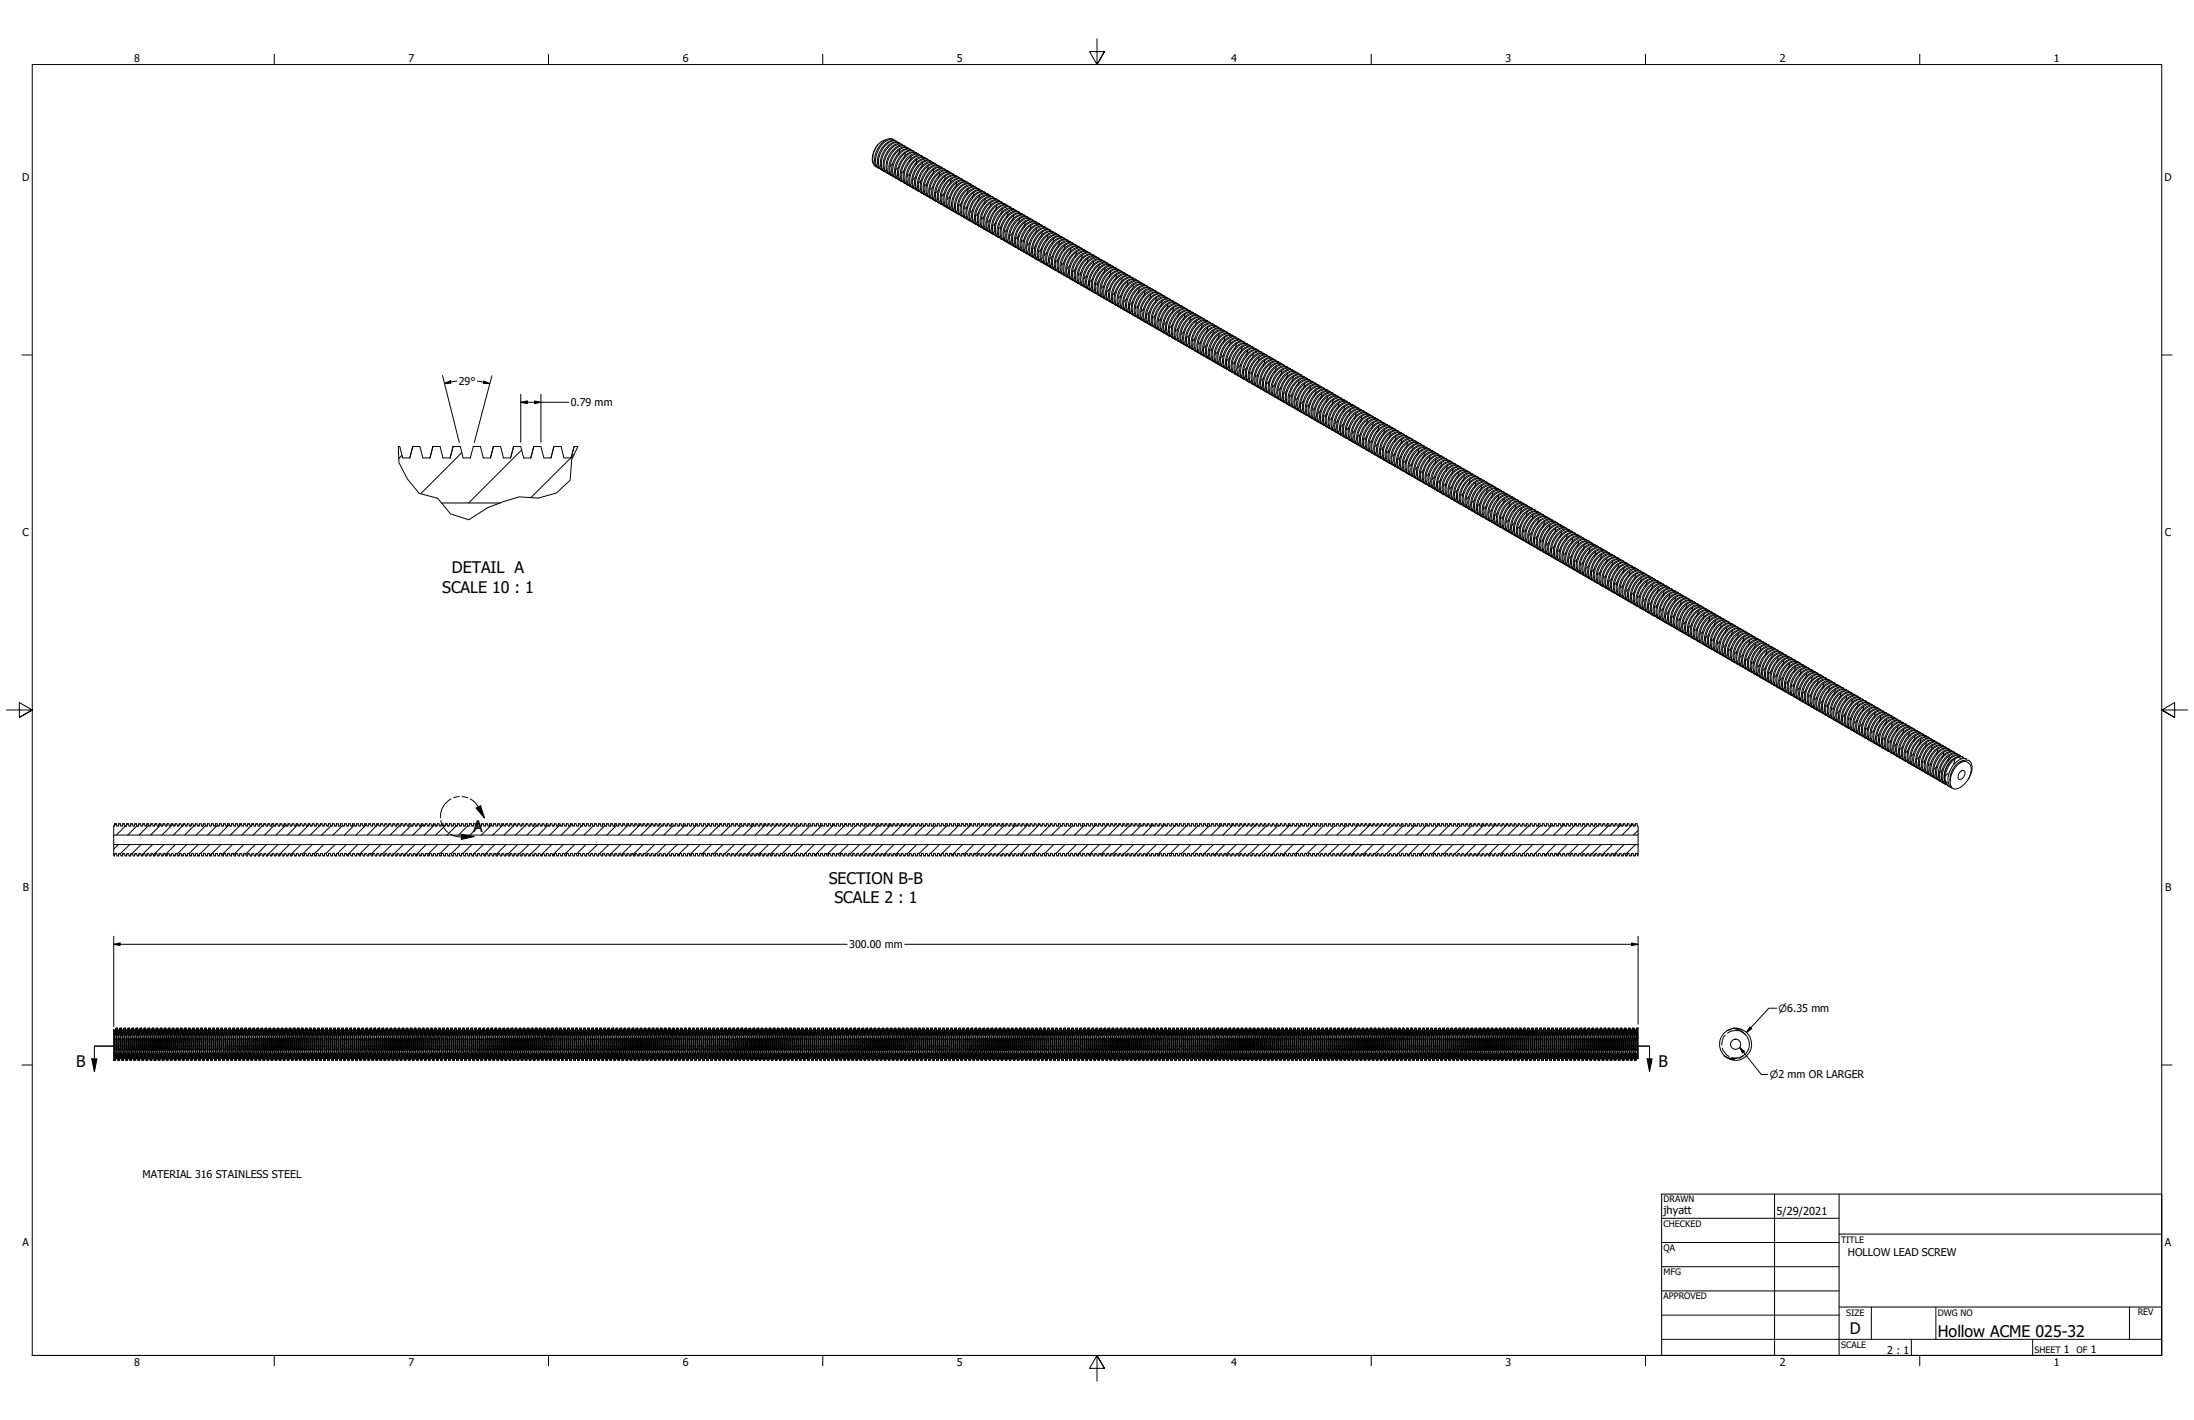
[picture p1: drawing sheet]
<svg xmlns="http://www.w3.org/2000/svg" width="864mm" height="559mm" viewBox="0 0 864 559" stroke-linecap="round" stroke-linejoin="round" font-family="sans-serif">
<defs><g id="words">
<g font-size="6.3">
<text x="177.9" y="225.7">DETAIL A</text>
<text x="174.1" y="233.2">SCALE 10 : 1</text>
<text x="186.3" y="327.6">A</text>
<text x="326.2" y="348">SECTION B-B</text>
<text x="328.4" y="355.5">SCALE 2 : 1</text>
<text x="30" y="419.7">B</text>
<text x="652.8" y="419.7">B</text>
<text x="728.1" y="524.9">D</text>
<text x="762.8" y="526.2">Hollow ACME 025-32</text>
</g>
<g font-size="4.3">
<text x="654.8" y="477.8">jhyatt</text>
<text x="699.3" y="478">5/29/2021</text>
</g>
<g font-size="4.2">
<text x="52.8" y="24.4">8</text>
<text x="160.8" y="24.4">7</text>
<text x="268.7" y="24.4">6</text>
<text x="376.7" y="24.4">5</text>
<text x="484.6" y="24.4">4</text>
<text x="592.6" y="24.4">3</text>
<text x="700.5" y="24.4">2</text>
<text x="808.5" y="24.4">1</text>
<text x="8.8" y="71.4">D</text>
<text x="852" y="71.4">D</text>
<text x="180.6" y="151.3">29°</text>
<text x="224.7" y="159.8">0.79 mm</text>
<text x="8.9" y="211.1">C</text>
<text x="852.2" y="211.1">C</text>
<text x="9" y="350.8">B</text>
<text x="852.2" y="350.8">B</text>
<text x="334.3" y="373.1">300.00 mm</text>
<text x="56.1" y="463.7">MATERIAL 316 STAINLESS STEEL</text>
<text x="8.9" y="490.5">A</text>
<text x="852.2" y="490.5">A</text>
<text x="727.3" y="494.3">HOLLOW LEAD SCREW</text>
<text x="742.9" y="532.6">2 : 1</text>
<text x="812.4" y="532.6">1</text>
<text x="823" y="532.6">1</text>
<text x="52.8" y="537.5">8</text>
<text x="160.8" y="537.5">7</text>
<text x="268.7" y="537.5">6</text>
<text x="376.7" y="537.5">5</text>
<text x="484.6" y="537.5">4</text>
<text x="592.6" y="537.5">3</text>
<text x="700.5" y="537.5">2</text>
<text x="808.5" y="537.5">1</text>
</g>
<g font-size="3.9">
<text x="700.1" y="398.2">⌀6.35 mm</text>
<text x="696.6" y="424.4">⌀2 mm OR LARGER</text>
</g>
<g font-size="3.5">
<text x="654.8" y="473.2">DRAWN</text>
<text x="654.8" y="482.8">CHECKED</text>
<text x="724.7" y="488.9">TITLE</text>
<text x="654.8" y="492.3">QA</text>
<text x="654.8" y="501.8">MFG</text>
<text x="654.8" y="511.4">APPROVED</text>
<text x="726.7" y="517.7">SIZE</text>
<text x="762.8" y="517.7">DWG NO</text>
<text x="841.4" y="517.7">REV</text>
<text x="724.7" y="530.4">SCALE</text>
<text x="800.9" y="532.6">SHEET</text>
<text x="817.4" y="532.6">OF</text>
</g>
</g></defs>
<!-- layer: Hatch (ANSI) -->
<g fill="none" stroke="#000" stroke-width=".39">
<path d="M158.2 179.2l-1.2 1.3M181.8 178.1l-16.2 16.2M205.4 177l-20.9 20.9M226 178.9l-1.1 1.1M224.7 180.2l-15.7 15.6M44.8 325.1h.1M45.7 324.2l-.7 .7M46.5 332.4l-1.7 1.7M46.7 336.7l-.1 .1M49.3 325.1l-3.5 3.5M50.2 324.2l-.3 .3M51.1 332.4l-3.7 3.5"/>
<path d="M51.5 336.4l-.4 .4M53.9 325l-3.6 3.6M55.6 332.4l-3.6 3.5M56.4 336l-.8 .7M58.6 324.7l-3.9 3.9M60 332.4l-3.5 3.5M63.3 324.5l-4.1 4.1M64.5 332.4l-4.2 4.1M68.1 324.3l-4.3 4.3M69 332.4l-4 4M71.8 325.1l-3.5 3.5M72.7 324.2l-.7 .6"/>
<path d="M73.5 332.4l-3.8 3.7M73.7 336.7l-.2 .1M76.3 325.1l-3.6 3.5M77.2 324.2l-.3 .2M78 332.4l-3.6 3.5M78.5 336.3l-.5 .5M80.9 324.9l-3.7 3.7M82.5 332.4l-3.6 3.5M83.4 335.9l-.9 .8M85.6 324.7l-3.9 3.9M87 332.4l-3.6 3.5M90.3 324.5l-4.1 4.1"/>
<path d="M91.4 332.4l-4.2 4.1M95 324.3l-4.3 4.3M95.9 332.4l-3.9 3.9M98.7 325.1l-3.5 3.5M99.6 324.2l-.5 .5M100.5 332.4l-3.8 3.7M100.6 336.6l-.1 .2M103.2 325.1l-3.6 3.5M104.1 324.2l-.2 .2M104.9 332.4l-3.5 3.5M105.5 336.2l-.5 .6M107.9 324.9l-3.8 3.7"/>
<path d="M109.4 332.4l-3.5 3.5M112.6 324.7l-4 3.9M113.9 332.4l-4.4 4.3M117.3 324.5l-4.1 4.1M118.4 332.4l-4.2 4.1M122 324.2l-4.4 4.4M122.9 332.4l-4 3.8M125.7 325.1l-3.6 3.5M126.6 324.2l-.6 .5M127.4 332.4l-3.7 3.6M127.6 336.5l-.2 .3M130.2 325.1l-3.6 3.5"/>
<path d="M131.1 324.2l-.2 .1M131.9 332.4l-3.6 3.5M132.5 336.2l-.6 .6M134.9 324.9l-3.8 3.7M136.3 332.4l-3.5 3.5M139.6 324.6l-4 4M140.8 332.4l-4.3 4.3M144.3 324.4l-4.2 4.2M145.4 332.4l-4.2 4M148.1 325.1l-3.5 3.5M149 324.2l-.8 .8M149.9 332.4l-4 3.8"/>
<path d="M152.6 325.1l-3.6 3.5M153.5 324.2l-.5 .4M154.3 332.4l-3.7 3.6M154.7 336.5l-.3 .3M157.1 325.1l-3.6 3.5M158 324.2h-.1M158.8 332.4l-3.5 3.5M159.5 336.1l-.6 .7M161.9 324.8l-3.8 3.8M163.3 332.4l-3.5 3.5M166.6 324.6l-4.1 4M167.8 332.4l-4.3 4.2"/>
<path d="M171.3 324.4l-4.3 4.2M172.3 332.4l-4.1 4M175.1 325.1l-3.6 3.5M176 324.2l-.8 .7M176.8 336.8h.1M176.8 332.4l-3.9 3.8M179.5 325.1l-3.5 3.5M180.5 324.2l-.4 .3M181.2 332.4l-3.6 3.6M181.7 336.4l-.4 .4M184.1 325l-3.6 3.6M184.9 324.2h.1"/>
<path d="M185.7 332.4l-3.5 3.5M186.6 336l-.8 .8M188.8 324.8l-3.8 3.8M190.2 332.4l-3.5 3.5M193.5 324.5l-4 4.1M194.8 332.4l-4.3 4.1M198.2 324.4l-4.3 4.2M199.2 332.4l-4 4M202 325.1l-3.6 3.5M202.9 324.2l-.7 .7M203.7 332.4l-3.8 3.8M203.8 336.7v.1"/>
<path d="M206.5 325.1l-3.6 3.5M207.4 324.2l-.3 .3M208.2 332.4l-3.6 3.5M208.7 336.4l-.5 .4M211.1 324.9l-3.6 3.7M212.7 332.4l-3.5 3.5M213.6 336l-.8 .7M215.8 324.7l-3.9 3.9M217.2 332.4l-3.6 3.5M220.5 324.5l-4.1 4.1M221.7 332.4l-4.2 4.1M225.2 324.3l-4.3 4.3"/>
<path d="M226.2 332.4l-4 3.9M228.9 325.1l-3.5 3.5M229.8 324.2l-.6 .6M230.6 332.4l-3.7 3.7M230.8 336.7l-.1 .1M233.4 325.1l-3.5 3.5M234.3 324.2l-.2 .2M235.1 332.4l-3.5 3.5M235.7 336.3l-.5 .5M238.1 324.9l-3.7 3.7M239.6 332.4l-3.5 3.5M242.8 324.7l-3.9 3.9"/>
<path d="M244.1 332.4l-4.4 4.3M247.5 324.5l-4.2 4.1M248.6 332.4l-4.1 4.1M252.2 324.3l-4.4 4.3M253.1 332.4l-3.9 3.9M255.9 325.1l-3.6 3.5M256.8 324.2l-.6 .5M257.6 332.4l-3.7 3.6M257.8 336.5l-.2 .3M260.3 325.1l-3.5 3.5M261.2 324.2l-.1 .2M262.1 332.4l-3.6 3.5"/>
<path d="M262.7 336.2l-.6 .6M265 324.9l-3.7 3.7M266.6 332.4l-3.6 3.5M269.7 324.7l-3.9 3.9M271.1 332.4l-4.4 4.3M274.4 324.4l-4.1 4.2M275.5 332.4l-4.1 4.1M278.3 325.1l-3.5 3.5M279.1 324.2l-.7 .9M280 332.4l-3.8 3.8M282.8 325.1l-3.5 3.5M283.7 324.2l-.5 .5"/>
<path d="M284.5 332.4l-3.6 3.6M284.9 336.5l-.4 .3M287.3 325.1l-3.5 3.5M288.2 324.2l-.1 .1M289.1 332.4l-3.6 3.5M289.7 336.2l-.6 .6M292 324.9l-3.8 3.7M293.5 332.4l-3.6 3.5M296.7 324.6l-4 4M298 332.4l-4.3 4.2M301.4 324.4l-4.2 4.2M302.5 332.4l-4.1 4"/>
<path d="M305.2 325.1l-3.5 3.5M306.1 324.2l-.7 .8M307 332.4l-3.9 3.8M309.8 325.1l-3.6 3.5M310.6 324.2l-.3 .4M311.5 332.4l-3.7 3.6M311.8 336.4l-.3 .4M314.3 325l-3.6 3.6M315.2 324.2h-.1M316 332.4l-3.6 3.5M316.7 336.1l-.7 .7M319 324.8l-3.8 3.8"/>
<path d="M320.5 332.4l-3.6 3.5M323.7 324.6l-4 4M324.9 332.4l-4.2 4.2M328.4 324.4l-4.2 4.2M329.4 332.4l-4 4M332.2 325.1l-3.5 3.5M333.1 324.2l-.7 .7M333.9 332.4l-3.8 3.8M334 336.7l-.1 .1M336.7 325.1l-3.6 3.5M337.6 324.2l-.4 .3M338.4 332.4l-3.6 3.5"/>
<path d="M338.8 336.4l-.3 .4M341.2 325l-3.6 3.6M342.9 332.4l-3.6 3.5M343.7 336l-.7 .8M346 324.7l-3.9 3.9M347.4 332.4l-3.5 3.5M350.7 324.5l-4.1 4.1M351.9 332.4l-4.2 4.1M355.4 324.4l-4.3 4.2M356.4 332.4l-4 4M359.2 325.1l-3.6 3.5M360 324.2l-.6 .6"/>
<path d="M360.9 332.4l-3.8 3.7M361 336.7l-.1 .1M363.7 325.1l-3.6 3.5M364.6 324.2l-.4 .3M365.4 332.4l-3.6 3.5M365.9 336.3l-.5 .5M368.2 324.9l-3.6 3.7M369.8 332.4l-3.5 3.5M370.7 336l-.7 .7M372.9 324.7l-3.8 3.9M374.3 332.4l-3.5 3.5M377.7 324.5l-4.1 4.1"/>
<path d="M378.8 332.4l-4.2 4.1M382.4 324.3l-4.3 4.3M383.3 332.4l-4 3.9M386.1 325.1l-3.6 3.5M387 324.2l-.6 .5M387.8 332.4l-3.8 3.7M388 336.6l-.1 .2M390.6 325.1l-3.6 3.5M391.5 324.2l-.3 .2M392.3 332.4l-3.6 3.5M392.9 336.2l-.5 .6M395.2 324.9l-3.7 3.7"/>
<path d="M396.8 332.4l-3.5 3.5M397.7 335.9l-.8 .8M399.9 324.7l-3.9 3.9M401.3 332.4l-3.6 3.5M404.6 324.5l-4.1 4.1M405.8 332.4l-4.2 4.1M409.4 324.2l-4.4 4.4M410.3 332.4l-4 3.9M413 325.1l-3.5 3.5M414 324.2l-.6 .5M414.7 332.4l-3.7 3.6M415 336.5l-.2 .3"/>
<path d="M417.5 325.1l-3.5 3.5M418.4 324.2l-.1 .2M419.2 332.4l-3.5 3.5M419.9 336.2l-.6 .6M422.2 324.9l-3.7 3.7M423.7 332.4l-3.5 3.5M426.9 324.7l-3.9 3.9M428.2 332.4l-4.3 4.3M431.6 324.4l-4.2 4.2M432.7 332.4l-4.1 4M436.3 324.2l-4.4 4.4M437.2 332.4l-3.9 3.8"/>
<path d="M440 325.1l-3.6 3.5M440.9 324.2l-.5 .4M441.7 332.4l-3.7 3.6M442 336.5l-.3 .3M444.5 325.1l-3.6 3.5M445.4 324.2l-.1 .1M446.2 332.4l-3.5 3.5M446.8 336.1l-.6 .7M449.2 324.8l-3.8 3.8M450.7 332.4l-3.6 3.5M453.9 324.6l-4 4M455.2 332.4l-4.4 4.2"/>
<path d="M458.6 324.4l-4.2 4.2M459.7 332.4l-4.2 4M462.4 325.1l-3.5 3.5M463.3 324.2l-.8 .7M464.1 332.4l-3.8 3.8M466.9 325.1l-3.5 3.5M467.8 324.2l-.4 .3M468.6 332.4l-3.6 3.6M469 336.4l-.3 .4M471.5 325l-3.6 3.6M472.3 324.2h-.1M473.1 332.4l-3.5 3.5"/>
<path d="M473.9 336l-.8 .8M476.2 324.8l-3.9 3.8M477.6 332.4l-3.5 3.5M480.9 324.5l-4.1 4.1M482.1 332.4l-4.3 4.2M485.6 324.4l-4.3 4.2M486.6 332.4l-4.1 4M489.3 325.1l-3.5 3.5M490.3 324.2l-.7 .7M491.1 332.4l-3.9 3.8M491.2 336.7l-.1 .1M493.8 325.1l-3.5 3.5"/>
<path d="M494.7 324.2l-.3 .3M495.6 332.4l-3.6 3.5M496.1 336.4l-.5 .4M498.5 325l-3.7 3.6M500.1 332.4l-3.6 3.5M500.9 336l-.8 .7M503.2 324.7l-3.9 3.9M504.6 332.4l-3.6 3.5M507.9 324.5l-4.2 4.1M509 332.4l-4.2 4.1M512.6 324.3l-4.3 4.3M513.5 332.4l-4 4"/>
<path d="M516.3 325.1l-3.5 3.5M517.2 324.2l-.6 .6M518 332.4l-3.8 3.7M518.2 336.7l-.2 .1M520.8 325.1l-3.5 3.5M521.7 324.2l-.3 .2M522.5 332.4l-3.6 3.5M523 336.3l-.5 .5M525.4 324.9l-3.7 3.7M527 332.4l-3.6 3.5M527.9 335.9l-.8 .8M530.2 324.7l-4 3.9"/>
<path d="M531.5 332.4l-3.6 3.5M534.9 324.5l-4.2 4.1M536 332.4l-4.2 4.1M539.6 324.3l-4.4 4.3M540.4 332.4l-3.9 3.9M543.2 325.1l-3.5 3.5M544.1 324.2l-.5 .5M545 332.4l-3.8 3.6M545.2 336.6l-.2 .2M547.8 325.1l-3.6 3.5M548.6 324.2l-.2 .2M549.5 332.4l-3.6 3.5"/>
<path d="M550 336.2l-.5 .6M552.4 324.9l-3.7 3.7M553.9 332.4l-3.5 3.5M557.1 324.7l-4 3.9M558.4 332.4l-4.3 4.3M561.8 324.5l-4.1 4.1M562.9 332.4l-4.1 4.1M566.5 324.2l-4.3 4.4M567.4 332.4l-3.9 3.8M570.2 325.1l-3.6 3.5M571.1 324.2l-.6 .5M571.9 332.4l-3.7 3.6"/>
<path d="M572.2 336.5l-.3 .3M574.7 325.1l-3.6 3.5M575.6 324.2l-.2 .1M576.4 332.4l-3.6 3.5M577 336.2l-.5 .6M579.4 324.9l-3.8 3.7M580.9 332.4l-3.6 3.5M584.1 324.6l-4 4M585.3 332.4l-4.3 4.3M588.8 324.4l-4.2 4.2M589.9 332.4l-4.1 4M593.5 324.2l-4.4 4.4"/>
<path d="M594.4 332.4l-3.9 3.8M597.2 325.1l-3.6 3.5M598 324.2l-.4 .4M598.9 332.4l-3.7 3.6M599.2 336.5l-.3 .3M601.7 325.1l-3.7 3.5M602.5 324.2h-.1M603.3 332.4l-3.5 3.5M604.1 336.1l-.7 .7M606.4 324.8l-3.8 3.8M607.8 332.4l-3.5 3.5M611.1 324.6l-4 4"/>
<path d="M612.3 332.4l-4.3 4.2M615.8 324.4l-4.2 4.2M616.8 332.4l-4 4M619.6 325.1l-3.6 3.5M620.5 324.2l-.7 .7M621.3 332.4l-3.8 3.8M621.3 336.7v.1M624.1 325.1l-3.6 3.5M625 324.2l-.4 .3M625.8 332.4l-3.6 3.6M626.2 336.4l-.4 .4M628.6 325l-3.6 3.6"/>
<path d="M629.5 324.2h.1M630.3 332.4l-3.6 3.5M631.1 336l-.8 .8M633.3 324.8l-3.8 3.8M634.7 332.4l-3.5 3.5M638 324.5l-4 4.1M639.3 332.4l-4.3 4.1M642.7 324.4l-4.2 4.2M643.8 332.4l-4.1 4M644.8 335.8l-.3 .3M644.8 326.8l-1.9 1.8"/>
</g>
<!-- layer: Hidden (ANSI) -->
<g fill="none" stroke="#000" stroke-width=".39">
<path d="M44.8 405.6v.2M44.8 408.9h2.3M44.8 412.9h2.3M44.8 405.5l.1 .1M44.8 405.4h.1M44.9 413.5l-.1 2M45.1 414.8l-.3 2.5M45.1 408.5l-.1 4M45.3 408.4l-.2 5.1M45.4 405.4l-.2 2.1M45.6 404.7l-.2 2.5M45.7 414.7l-.2 2.5"/>
<path d="M45.7 416.3h.1M45.8 414.2l-.1 2.2M45.9 408.4l-.2 5M46.2 408.7l-.3 4.4M46.2 416.4h.1M46.2 404.6l-.2 2.5M46.4 414.3l-.2 2M46.4 405.4h.1M46.5 405.6l-.3 2M46.7 414.8l-.3 2.5M46.7 408.7l-.2 4.5M46.9 408.4l-.2 5.1"/>
<path d="M47 405.5l-.3 2.2M47 405.4l-.1 .2M47.2 404.7l-.2 2.5M47.2 414.7l-.1 2.5M47.2 416.3h.1M47.4 414.2l-.2 2.2M47.5 408.4l-.2 5M47.8 408.7l-.3 4.4M47.8 416.4h.1M47.8 404.6l-.2 2.5M48 414.3l-.2 2M48 405.4h.1"/>
<path d="M48.1 405.6l-.3 2M48.2 408.9h4.6M48.2 412.9h4.6M48.3 414.8l-.3 2.5M48.3 408.7l-.2 4.5M48.5 408.4l-.2 5.1M48.6 405.5l-.3 2.2M48.6 405.4l-.1 .2M48.8 404.7l-.2 2.5M48.8 414.7l-.2 2.5M48.8 416.3h.1M49 414.2l-.2 2.2"/>
<path d="M49.1 408.4l-.2 5M49.3 408.7l-.2 4.4M49.3 416.4h.1M49.4 404.6l-.3 2.5M49.4 416.4h.1M49.6 414.3l-.3 2M49.6 405.4h.1M49.7 405.6l-.3 2M49.7 405.4h.1M49.8 414.8l-.2 2.5M49.9 408.7l-.2 4.5M50.1 408.4l-.2 5.1"/>
<path d="M50.2 405.5l-.3 2.2M50.2 405.4l-.1 .2M50.4 404.7l-.2 2.5M50.4 414.7l-.2 2.5M50.4 416.3h.1M50.6 414.2l-.2 2.2M50.7 408.4l-.2 5M50.9 408.7l-.2 4.4M50.9 416.4h.1M51 404.6l-.3 2.5M51.2 414.3l-.3 2M51.2 405.4h.1"/>
<path d="M51.2 405.6l-.2 2M51.4 414.8l-.2 2.5M51.5 408.7l-.3 4.5M51.7 408.4l-.2 5.1M51.8 405.5l-.3 2.2M51.8 405.4l-.1 .2M51.9 404.7l-.1 2.5M52 414.7l-.2 2.5M52 416.3h.1M52.2 414.2l-.2 2.2M52.3 408.4l-.2 5M52.5 408.7l-.2 4.4"/>
<path d="M52.5 416.4h.1M52.6 404.6l-.3 2.5M52.8 414.3l-.3 2M52.8 405.4h.1M52.8 405.6l-.2 2M53 414.8l-.2 2.5M53.1 408.7l-.3 4.5M53.3 408.4l-.2 5.1M53.3 405.5l-.2 2.2M53.3 405.4v.2M53.5 404.7l-.2 2.5M53.6 414.7l-.2 2.5"/>
<path d="M53.6 416.3h.1M53.8 414.2l-.2 2.2M53.8 408.4l-.1 5M53.9 408.9h4.6M53.9 412.9h4.6M54.1 408.7l-.3 4.4M54.1 416.4h.1M54.2 404.6l-.3 2.5M54.4 414.3l-.3 2M54.4 405.4h.1M54.4 405.6l-.2 2M54.6 414.8l-.2 2.5"/>
<path d="M54.7 408.7l-.3 4.5M54.9 408.4l-.2 5.1M54.9 405.4l-.2 2.3M55.1 404.7l-.2 2.5M55.2 414.7l-.2 2.5M55.2 416.3h.1M55.4 414.2l-.2 2.2M55.4 408.4l-.2 5M55.7 408.7l-.3 4.4M55.7 416.4h.1M55.8 404.6l-.3 2.5M55.8 416.4h.1"/>
<path d="M55.9 414.3l-.2 2M55.9 405.4h.1M56 405.6l-.2 2M56.2 414.8l-.3 2.5M56.3 408.7l-.3 4.5M56.5 408.4l-.2 5.1M56.5 405.4l-.2 2.3M56.7 404.7l-.2 2.5M56.8 414.7l-.2 2.5M56.8 416.3h.1M57 414.2l-.2 2.2M57 408.4l-.2 5"/>
<path d="M57.3 408.7l-.3 4.4M57.3 416.4h.1M57.3 404.6l-.2 2.5M57.5 414.3l-.2 2M57.5 405.4h.1M57.6 405.6l-.3 2M57.8 414.8l-.3 2.5M57.8 408.7l-.2 4.5M58 408.4l-.2 5.1M58.1 405.4l-.3 2.3M58.3 404.7l-.2 2.5M58.4 414.7l-.2 2.5"/>
<path d="M58.4 416.3h.1M58.5 414.2l-.1 2.2M58.6 408.4l-.2 5M58.9 408.7l-.3 4.4M58.9 416.4h.1M58.9 404.6l-.2 2.5M59.1 414.3l-.2 2M59.1 405.4h.1M59.2 405.6l-.3 2M59.4 414.8l-.3 2.5M59.4 408.7l-.2 4.5M59.6 408.4l-.2 5.1"/>
<path d="M59.6 408.9h4.6M59.6 412.9h4.6M59.7 405.5l-.3 2.2M59.7 405.4l-.1 .2M59.9 404.7l-.2 2.5M59.9 414.7l-.1 2.5M59.9 416.3h.1M60.1 414.2l-.2 2.2M60.2 408.4l-.2 5M60.5 408.7l-.3 4.4M60.5 416.4h.1M60.5 404.6l-.2 2.5"/>
<path d="M60.7 414.3l-.2 2M60.7 405.4h.1M60.8 405.6l-.3 2M60.8 405.4h.1M61 414.8l-.3 2.5M61 408.7l-.2 4.5M61.2 408.4l-.2 5.1M61.3 405.5l-.3 2.2M61.3 405.4l-.1 .2M61.5 404.7l-.2 2.5M61.5 414.7l-.2 2.5M61.5 416.3h.1"/>
<path d="M61.7 414.2l-.2 2.2M61.8 408.4l-.2 5M62 408.7l-.2 4.4M62 416.4h.1M62.1 404.6l-.3 2.5M62.1 416.4h.1M62.3 414.3l-.3 2M62.3 405.4h.1M62.4 405.6l-.3 2M62.4 405.4h.1M62.5 414.8l-.2 2.5M62.6 408.7l-.2 4.5"/>
<path d="M62.8 408.4l-.2 5.1M62.9 405.5l-.3 2.2M62.9 405.4l-.1 .2M63.1 404.7l-.2 2.5M63.1 414.7l-.2 2.5M63.1 416.3h.1M63.3 414.2l-.2 2.2M63.4 408.4l-.2 5M63.6 408.7l-.2 4.4M63.6 416.4h.1M63.7 404.6l-.3 2.5M63.9 414.3l-.3 2"/>
<path d="M63.9 405.4h.1M63.9 405.6l-.2 2M64.1 414.8l-.2 2.5M64.2 408.7l-.3 4.5M64.4 408.4l-.2 5.1M64.5 405.5l-.3 2.2M64.5 405.4l-.1 .2M64.6 404.7l-.1 2.5M64.7 414.7l-.2 2.5M64.7 416.4h.1M64.9 414.2l-.2 2.2M65 408.4l-.2 5"/>
<path d="M65.2 408.7l-.2 4.4M65.2 416.4h.1M65.3 404.6l-.3 2.5M65.3 408.9h4.6M65.3 412.9h4.6M65.5 414.3l-.3 2M65.5 405.4h.1M65.5 405.6l-.2 2M65.7 414.8l-.2 2.5M65.8 408.7l-.3 4.5M66 408.4l-.2 5.1M66 405.5l-.2 2.2"/>
<path d="M66 405.4v.2M66.2 404.7l-.2 2.5M66.3 414.7l-.2 2.5M66.3 416.4h.1M66.5 414.2l-.2 2.2M66.5 408.4l-.1 5M66.8 408.7l-.3 4.4M66.8 416.4h.1M66.9 404.6l-.3 2.5M67.1 414.3l-.3 2M67.1 405.4h.1M67.1 405.6l-.2 2"/>
<path d="M67.3 414.8l-.2 2.5M67.4 408.7l-.3 4.5M67.6 408.4l-.2 5.1M67.6 405.4l-.2 2.3M67.8 404.7l-.2 2.5M67.9 414.7l-.2 2.5M67.9 416.4h.1M68.1 414.2l-.2 2.2M68.1 408.4l-.2 5M68.4 408.7l-.3 4.4M68.4 416.4h.1M68.5 404.6l-.3 2.5"/>
<path d="M68.5 416.4h.1M68.6 414.3l-.2 2M68.6 405.4h.1M68.7 405.6l-.2 2M68.9 414.8l-.3 2.5M69 408.7l-.3 4.5M69.2 408.4l-.2 5.1M69.2 405.4l-.2 2.3M69.4 404.7l-.2 2.5M69.5 414.7l-.2 2.5M69.5 416.4h.1M69.5 416.3h.1"/>
<path d="M69.7 414.2l-.2 2.2M69.7 408.4l-.2 5M70 408.7l-.3 4.4M70 416.4h.1M70 404.6l-.2 2.5M70.2 414.3l-.2 2M70.2 405.4h.1M70.3 405.6l-.3 2M70.5 414.8l-.3 2.5M70.5 408.7l-.2 4.5M70.7 408.4l-.2 5.1M70.8 405.5l-.3 2.2"/>
<path d="M70.8 405.4l-.1 .2M71 404.7l-.2 2.5M71.1 414.7l-.2 2.5M71.1 416.4h.1M71.1 416.3h.1M71.1 408.9h4.5M71.1 412.9h4.5M71.2 414.2l-.1 2.2M71.3 408.4l-.2 5M71.6 408.7l-.3 4.4M71.6 416.4h.1M71.6 404.6l-.2 2.5"/>
<path d="M71.8 414.3l-.2 2M71.8 405.4h.1M71.9 405.6l-.3 2M72.1 414.8l-.3 2.5M72.1 408.7l-.2 4.5M72.3 408.4l-.2 5.1M72.4 405.5l-.3 2.2M72.4 405.4l-.1 .2M72.6 404.7l-.2 2.5M72.6 414.7l-.1 2.5M72.6 416.4h.1M72.6 416.3h.1"/>
<path d="M72.8 414.2l-.2 2.2M72.9 408.4l-.2 5M73.2 408.7l-.3 4.4M73.2 416.4h.1M73.2 404.6l-.2 2.5M73.4 414.3l-.2 2M73.4 405.4h.1M73.5 405.6l-.3 2M73.5 405.4h.1M73.7 414.8l-.3 2.5M73.7 408.7l-.2 4.5M73.9 408.4l-.2 5.1"/>
<path d="M74 405.5l-.3 2.2M74 405.4l-.1 .2M74.2 404.7l-.2 2.5M74.2 414.7l-.2 2.5M74.2 416.4h.1M74.2 416.3h.1M74.4 414.2l-.2 2.2M74.5 408.4l-.2 5M74.7 408.7l-.2 4.4M74.7 416.4h.1M74.8 404.6l-.3 2.5M75 414.3l-.3 2"/>
<path d="M75 405.4h.1M75.1 405.6l-.3 2M75.1 405.4h.1M75.2 414.8l-.2 2.5M75.3 408.7l-.2 4.5M75.5 408.4l-.2 5.1M75.6 405.5l-.3 2.2M75.6 405.4l-.1 .2M75.8 404.7l-.2 2.5M75.8 414.7l-.2 2.5M75.8 416.4h.1M75.8 416.3h.1"/>
<path d="M76 414.2l-.2 2.2M76.1 408.4l-.2 5M76.3 408.7l-.2 4.4M76.3 416.4h.1M76.4 404.6l-.3 2.5M76.6 414.3l-.3 2M76.6 405.4h.1M76.6 405.6l-.2 2M76.8 408.9h4.5M76.8 412.9h4.5M76.8 414.8l-.2 2.5M76.9 408.7l-.3 4.5"/>
<path d="M77.1 408.4l-.2 5.1M77.2 405.5l-.3 2.2M77.2 405.4l-.1 .2M77.3 404.7l-.1 2.5M77.4 414.7l-.2 2.5M77.4 416.4h.1M77.6 414.2l-.2 2.2M77.7 408.4l-.2 5M77.9 408.7l-.2 4.4M77.9 416.4h.1M78 404.6l-.3 2.5M78.2 414.3l-.3 2"/>
<path d="M78.2 405.4h.1M78.2 405.6l-.2 2M78.4 414.8l-.2 2.5M78.5 408.7l-.3 4.5M78.7 408.4l-.2 5.1M78.7 405.4l-.2 2.3M78.9 404.7l-.2 2.5M79 414.7l-.2 2.5M79 416.4h.1M79.2 414.2l-.2 2.2M79.2 408.4l-.1 5M79.5 408.7l-.3 4.4"/>
<path d="M79.5 416.4h.1M79.6 404.6l-.3 2.5M79.6 416.4h.1M79.8 414.3l-.3 2M79.8 405.4h.1M79.8 405.6l-.2 2M80 414.8l-.2 2.5M80.1 408.8l-.3 4.4M80.3 408.4l-.2 5.1M80.3 405.4l-.2 2.3M80.5 404.7l-.2 2.5M80.6 414.7l-.2 2.5"/>
<path d="M80.6 416.4h.1M80.6 416.3h.1M80.8 414.2l-.2 2.2M80.8 408.4l-.2 5M81.1 408.7l-.3 4.4M81.1 416.4h.1M81.2 404.6l-.3 2.5M81.2 416.4h.1M81.3 414.3l-.2 2M81.3 405.4h.1M81.4 405.6l-.2 2M81.6 414.8l-.3 2.5"/>
<path d="M81.7 408.7l-.3 4.5M81.9 408.4l-.2 5.1M81.9 405.4l-.2 2.3M82.1 404.7l-.2 2.5M82.2 414.7l-.2 2.5M82.2 416.4h.1M82.2 416.3h.1M82.4 408.4l-.2 5M82.4 414.2l-.2 2.2M82.5 408.9h4.6M82.5 412.9h4.6M82.7 408.7l-.3 4.4"/>
<path d="M82.7 416.4h.1M82.7 404.6l-.2 2.5M82.9 414.3l-.2 2M82.9 405.4h.1M83 405.6l-.3 1.9M83.2 414.8l-.3 2.5M83.2 408.7l-.2 4.5M83.4 408.4l-.2 5.1M83.5 405.5l-.2 2.2M83.5 405.4l-.1 .2M83.7 404.7l-.2 2.5M83.8 414.7l-.2 2.5"/>
<path d="M83.8 416.4h.1M83.8 416.3h.1M83.9 414.2l-.1 2.2M84 408.4l-.2 5M84.3 408.7l-.3 4.4M84.3 416.4h.1M84.3 404.6l-.2 2.5M84.5 414.3l-.2 2M84.5 405.4h.1M84.6 405.6l-.3 2M84.6 405.4h.1M84.8 414.8l-.3 2.5"/>
<path d="M84.8 408.7l-.2 4.5M85 408.4l-.2 5.1M85.1 405.5l-.3 2.2M85.1 405.4l-.1 .2M85.3 404.7l-.2 2.5M85.3 414.7l-.1 2.5M85.3 416.4h.1M85.3 416.3h.1M85.5 414.2l-.2 2.2M85.6 408.4l-.2 5M85.9 408.7l-.3 4.4M85.9 416.4h.1"/>
<path d="M85.9 404.6l-.2 2.5M86.1 414.3l-.2 2M86.1 405.4h.1M86.2 405.6l-.3 2M86.2 405.4h.1M86.4 414.8l-.3 2.5M86.4 408.8l-.2 4.4M86.6 408.4l-.2 5.1M86.7 405.5l-.3 2.2M86.7 405.4l-.1 .2M86.9 404.7l-.2 2.5M86.9 414.7l-.2 2.5"/>
<path d="M86.9 416.4h.1M86.9 416.3h.1M87.1 414.2l-.2 2.2M87.2 408.4l-.2 5M87.4 408.7l-.2 4.4M87.4 416.4h.1M87.5 404.6l-.3 2.5M87.7 414.3l-.3 2M87.7 405.4h.1M87.8 405.6l-.3 2M87.8 405.4h.1M87.9 414.8l-.2 2.5"/>
<path d="M88 408.8l-.2 4.4M88.2 408.4l-.2 5.1M88.2 408.9h4.6M88.2 412.9h4.6M88.3 405.5l-.3 2.2M88.3 405.4l-.1 .2M88.5 404.7l-.2 2.5M88.5 414.7l-.2 2.5M88.5 416.4h.1M88.8 408.4l-.2 5M88.8 414.2l-.3 2.2M89 408.7l-.2 4.4"/>
<path d="M89 416.4h.1M89.1 404.6l-.3 2.5M89.3 414.3l-.3 2M89.3 405.4h.1M89.3 405.6l-.2 2M89.5 414.8l-.2 2.5M89.6 408.7l-.3 4.5M89.8 408.4l-.2 5.1M89.9 405.5l-.3 2.2M89.9 405.4l-.1 .2M90 404.7l-.1 2.5M90.1 414.7l-.2 2.5"/>
<path d="M90.1 416.4h.1M90.4 408.4l-.2 5M90.4 414.2l-.3 2.2M90.6 408.7l-.2 4.4M90.6 416.4h.1M90.7 404.6l-.3 2.5M90.9 414.3l-.3 2M90.9 405.4h.1M90.9 405.6l-.2 2M91.1 414.8l-.2 2.5M91.2 408.7l-.3 4.5M91.4 408.4l-.2 5.1"/>
<path d="M91.4 405.4l-.2 2.3M91.6 404.7l-.2 2.5M91.7 414.7l-.2 2.5M91.7 416.4h.1M91.9 408.4l-.1 5M91.9 414.2l-.2 2.2M92.2 408.7l-.3 4.4M92.2 416.4h.1M92.3 404.6l-.3 2.5M92.3 416.4h.1M92.5 414.3l-.3 2M92.5 405.4h.1"/>
<path d="M92.5 405.6l-.2 1.9M92.7 414.8l-.2 2.5M92.8 408.7l-.3 4.5M93 408.4l-.2 5.1M93 405.4l-.2 2.3M93.2 404.7l-.2 2.5M93.3 414.7l-.2 2.5M93.3 416.4h.1M93.3 416.3h.1M93.5 408.4l-.2 5M93.5 414.2l-.2 2.2M93.8 408.7l-.3 4.4"/>
<path d="M93.8 416.4h.1M93.9 404.6l-.3 2.5M93.9 416.4h.1M93.9 408.9h4.6M93.9 412.9h4.6M94 414.3l-.2 2M94 405.4h.1M94.1 405.6l-.2 1.9M94.3 414.8l-.3 2.5M94.4 408.7l-.3 4.5M94.6 408.4l-.2 5.1M94.6 405.4l-.2 2.3"/>
<path d="M94.8 404.7l-.2 2.5M94.9 414.7l-.2 2.5M94.9 416.4h.1M94.9 416.3h.1M95.1 408.4l-.2 5M95.1 414.2l-.2 2.2M95.4 408.7l-.3 4.4M95.4 416.4h.1M95.4 404.6l-.2 2.5M95.6 414.3l-.2 2M95.6 405.4h.1M95.7 405.6l-.3 2"/>
<path d="M95.9 414.8l-.3 2.5M95.9 408.7l-.2 4.5M96.1 408.4l-.2 5.1M96.2 405.5l-.2 2.2M96.2 405.4l-.1 .2M96.4 404.7l-.2 2.5M96.5 414.7l-.2 2.5M96.5 416.4h.1M96.5 416.3h.1M96.7 408.4l-.2 5M96.7 414.2l-.2 2.2M97 408.7l-.3 4.4"/>
<path d="M97 416.4h.1M97 404.6l-.2 2.5M97.2 414.3l-.2 2M97.2 405.4h.1M97.3 405.6l-.3 2M97.3 405.4h.1M97.5 414.8l-.3 2.5M97.5 408.7l-.2 4.5M97.7 408.4l-.2 5.1M97.8 405.5l-.2 2.2M97.8 405.4l-.1 .2M98 404.7l-.2 2.5"/>
<path d="M98 414.7l-.1 2.5M98 416.4h.1M98 416.3h.1M98.3 408.4l-.2 5M98.3 414.2l-.3 2.2M98.6 408.7l-.3 4.4M98.6 416.4h.1M98.6 404.6l-.2 2.5M98.8 414.3l-.2 2M98.8 405.4h.1M98.9 405.6l-.3 2M98.9 405.4h.1"/>
<path d="M99.1 414.8l-.3 2.5M99.1 408.7l-.2 4.5M99.3 408.4l-.2 5.1M99.4 405.5l-.2 2.2M99.4 405.4l-.1 .2M99.6 404.7l-.2 2.5M99.6 414.7l-.2 2.5M99.6 416.4h.1M99.6 416.3h.1M99.6 408.9h4.6M99.6 412.9h4.6M99.9 408.4l-.2 5"/>
<path d="M99.9 414.2l-.3 2.2M100.1 408.7l-.2 4.4M100.1 416.4h.1M100.2 404.6l-.3 2.5M100.4 414.3l-.3 2M100.4 405.4h.1M100.5 405.6l-.3 2M100.5 405.4h.1M100.6 414.8l-.2 2.5M100.7 408.8l-.2 4.4M100.9 408.4l-.2 5.1M101 405.5l-.2 2.2"/>
<path d="M101 405.4l-.1 .2M101.2 404.7l-.2 2.5M101.2 414.7l-.2 2.5M101.2 416.4h.1M101.5 408.4l-.2 5M101.5 414.2l-.3 2.2M101.7 408.7l-.2 4.4M101.7 416.4h.1M101.8 404.6l-.3 2.5M102 414.3l-.3 2M102 405.4h.1M102 405.6l-.2 2"/>
<path d="M102.2 414.8l-.2 2.5M102.3 408.8l-.3 4.4M102.5 408.4l-.2 5.1M102.6 405.4l-.2 2.3M102.7 404.7l-.1 2.5M102.8 414.7l-.2 2.5M102.8 416.4h.1M103.1 408.4l-.2 5M103.1 414.2l-.3 2.2M103.3 408.7l-.2 4.4M103.3 416.4h.1M103.4 404.6l-.3 2.5"/>
<path d="M103.4 416.4h.1M103.6 414.3l-.3 2M103.6 405.4h.1M103.6 405.6l-.2 2M103.8 414.8l-.2 2.5M103.9 408.7l-.3 4.5M104.1 408.4l-.2 5.1M104.1 405.4l-.2 2.3M104.3 404.7l-.2 2.5M104.4 414.7l-.2 2.5M104.4 416.4h.1M104.4 416.3h.1"/>
<path d="M104.6 408.4l-.1 5M104.6 414.2l-.2 2.2M104.9 408.7l-.3 4.4M104.9 416.4h.1M105 404.6l-.3 2.5M105 416.4h.1M105.2 414.3l-.3 2M105.2 405.4h.1M105.2 405.6l-.2 2M105.3 408.9h4.6M105.3 412.9h4.6M105.4 414.8l-.2 2.5"/>
<path d="M105.5 408.7l-.3 4.5M105.7 408.4l-.2 5.1M105.7 405.4l-.2 2.3M105.9 404.7l-.2 2.5M106 414.7l-.2 2.5M106 416.4h.1M106 416.3h.1M106.2 408.4l-.2 5M106.2 414.2l-.2 2.2M106.5 408.7l-.3 4.4M106.5 416.4h.1M106.6 404.6l-.3 2.5"/>
<path d="M106.6 416.4h.1M106.7 414.3l-.2 2M106.7 405.4h.1M106.8 405.6l-.2 2M107 414.8l-.3 2.5M107.1 408.7l-.3 4.5M107.3 408.4l-.2 5.1M107.3 405.5l-.2 2.2M107.3 405.4v.2M107.5 404.7l-.2 2.5M107.6 414.7l-.2 2.5M107.6 416.4h.1"/>
<path d="M107.6 416.3h.1M107.8 408.4l-.2 5M107.8 414.2l-.2 2.2M108.1 408.7l-.3 4.4M108.1 416.4h.1M108.1 404.6l-.2 2.5M108.3 414.3l-.2 2M108.3 405.4h.1M108.4 405.6l-.3 1.9M108.4 405.4h.1M108.6 414.8l-.3 2.5M108.6 408.7l-.2 4.5"/>
<path d="M108.8 408.4l-.2 5.1M108.9 405.5l-.2 2.2M108.9 405.4l-.1 .2M109.1 404.7l-.2 2.5M109.2 414.7l-.2 2.5M109.2 416.4h.1M109.2 416.3h.1M109.4 408.4l-.2 5M109.4 414.2l-.2 2.2M109.7 408.7l-.3 4.4M109.7 416.4h.1M109.7 404.6l-.2 2.5"/>
<path d="M109.9 414.3l-.2 2M109.9 405.4h.1M110 405.6l-.3 1.9M110 405.4h.1M110.2 414.8l-.3 2.5M110.2 408.7l-.2 4.5M110.4 408.4l-.2 5.1M110.5 405.5l-.2 2.2M110.5 405.4l-.1 .2M110.7 404.7l-.2 2.5M110.7 414.7l-.1 2.5M110.7 416.4h.1"/>
<path d="M110.7 416.3h.1M111 408.4l-.2 5M111 414.2l-.3 2.2M111.1 408.9h4.5M111.1 412.9h4.5M111.3 408.7l-.3 4.4M111.3 416.4h.1M111.3 404.6l-.2 2.5M111.5 414.3l-.2 2M111.5 405.4h.1M111.6 405.6l-.3 2M111.6 405.4h.1"/>
<path d="M111.8 414.8l-.3 2.5M111.8 408.7l-.2 4.5M112 408.4l-.2 5.1M112.1 405.5l-.2 2.2M112.1 405.4l-.1 .2M112.3 404.7l-.2 2.5M112.3 414.7l-.2 2.5M112.3 416.4h.1M112.6 408.4l-.2 5M112.6 414.2l-.3 2.2M112.8 408.7l-.2 4.4M112.8 416.4h.1"/>
<path d="M112.9 404.6l-.3 2.5M113.1 414.3l-.3 2M113.1 405.4h.1M113.2 405.6l-.3 2M113.2 405.4h.1M113.3 414.8l-.2 2.5M113.4 408.7l-.2 4.5M113.6 408.4l-.2 5.1M113.6 405.6l-.1 2.1M113.9 404.7l-.2 2.5M113.9 414.7l-.2 2.5M113.9 416.4h.1"/>
<path d="M114.2 408.4l-.2 5M114.2 414.2l-.3 2.2M114.4 408.7l-.2 4.4M114.4 416.4h.1M114.5 404.6l-.3 2.5M114.7 414.3l-.3 2M114.7 405.4h.1M114.7 405.6l-.2 2M114.9 414.8l-.2 2.5M115 408.7l-.3 4.5M115.2 408.4l-.2 5.1M115.3 405.4l-.2 2.3"/>
<path d="M115.4 404.7l-.1 2.5M115.5 414.7l-.2 2.5M115.5 416.4h.1M115.8 408.4l-.2 5M115.8 414.2l-.3 2.2M116 408.7l-.2 4.4M116 416.4h.1M116.1 404.6l-.3 2.5M116.1 416.4h.1M116.3 414.3l-.3 2M116.3 405.4h.1M116.3 405.6l-.2 2"/>
<path d="M116.5 414.8l-.2 2.5M116.6 408.7l-.3 4.5M116.8 408.4l-.2 5.1M116.8 408.9h4.5M116.8 412.9h4.5M116.8 405.4l-.2 2.3M117 404.7l-.2 2.5M117.1 414.7l-.2 2.5M117.1 416.4h.1M117.1 416.3h.1M117.3 408.4l-.1 5M117.3 414.2l-.2 2.2"/>
<path d="M117.6 408.7l-.3 4.4M117.6 416.4h.1M117.7 404.6l-.3 2.5M117.7 416.4h.1M117.9 414.3l-.3 2M117.9 405.4h.1M117.9 405.6l-.2 2M118.1 414.8l-.2 2.5M118.2 408.8l-.3 4.4M118.4 408.4l-.2 5.1M118.4 405.4l-.2 2.3M118.6 404.7l-.2 2.5"/>
<path d="M118.7 414.7l-.2 2.5M118.7 416.4h.1M118.7 416.3h.1M118.9 408.4l-.2 5M118.9 414.2l-.2 2.2M119.2 408.7l-.3 4.4M119.2 416.4h.1M119.3 404.6l-.3 2.5M119.3 416.4h.1M119.4 414.3l-.2 2M119.4 405.4h.1M119.5 405.6l-.2 2"/>
<path d="M119.7 414.8l-.3 2.5M119.8 408.8l-.3 4.4M120 408.4l-.2 5.1M120 405.4l-.2 2.3M120.2 404.7l-.2 2.5M120.3 414.7l-.2 2.5M120.3 416.4h.1M120.3 416.3h.1M120.5 408.4l-.2 5M120.5 414.2l-.2 2.2M120.8 408.7l-.3 4.4M120.8 416.4h.1"/>
<path d="M120.8 404.6l-.2 2.5M121 414.3l-.2 2M121 405.4h.1M121.1 405.6l-.3 2M121.1 405.4h.1M121.3 414.8l-.3 2.5M121.3 408.7l-.2 4.5M121.5 408.4l-.2 5.1M121.6 405.4l-.2 2.3M121.8 404.7l-.2 2.5M121.9 414.7l-.2 2.5M121.9 416.4h.1"/>
<path d="M121.9 416.3h.1M122.1 408.4l-.2 5M122.1 414.2l-.2 2.2M122.4 408.7l-.3 4.4M122.4 416.4h.1M122.4 404.6l-.2 2.5M122.5 408.9h4.6M122.5 412.9h4.6M122.6 414.3l-.2 2M122.6 405.4h.1M122.7 405.6l-.3 2M122.7 405.4h.1"/>
<path d="M122.9 414.8l-.3 2.5M122.9 408.7l-.2 4.5M123.1 408.4l-.2 5.1M123.2 405.4l-.2 2.3M123.4 404.7l-.2 2.5M123.4 414.7l-.1 2.5M123.4 416.4h.1M123.4 416.3h.1M123.7 408.4l-.2 5M123.7 414.2l-.3 2.2M124 408.7l-.3 4.4M124 416.4h.1"/>
<path d="M124 404.6l-.2 2.5M124.2 414.3l-.2 2M124.2 405.4h.1M124.3 405.6l-.3 2M124.3 405.4h.1M124.5 414.8l-.3 2.5M124.5 408.7l-.2 4.5M124.7 408.4l-.2 5.1M124.8 405.4l-.2 2.3M125 404.7l-.2 2.5M125 414.7l-.2 2.5M125 416.4h.1"/>
<path d="M125.3 408.4l-.2 5M125.3 414.2l-.3 2.2M125.5 408.7l-.2 4.4M125.5 416.4h.1M125.6 404.6l-.3 2.5M125.8 414.3l-.3 2M125.8 405.4h.1M125.9 405.6l-.3 1.9M125.9 405.4h.1M126 414.8l-.2 2.5M126.1 408.7l-.2 4.5M126.3 408.4l-.2 5.1"/>
<path d="M126.4 405.4l-.2 2.3M126.6 404.7l-.2 2.5M126.6 414.7l-.2 2.5M126.6 416.4h.1M126.9 408.4l-.2 5M126.9 414.2l-.3 2.2M127.1 408.7l-.2 4.4M127.1 416.4h.1M127.2 404.6l-.3 2.5M127.2 416.4h.1M127.4 414.3l-.3 2M127.4 405.4h.1"/>
<path d="M127.4 405.6l-.2 1.9M127.6 414.8l-.2 2.5M127.7 408.7l-.3 4.5M127.9 408.4l-.2 5.1M128 405.4l-.2 2.3M128.1 404.7l-.1 2.5M128.2 414.7l-.2 2.5M128.2 416.4h.1M128.2 408.9h4.6M128.2 412.9h4.6M128.5 408.4l-.2 5M128.5 414.2l-.3 2.2"/>
<path d="M128.7 408.7l-.2 4.4M128.7 416.4h.1M128.8 404.6l-.3 2.5M128.8 416.4h.1M129 414.3l-.3 2M129 405.4h.1M129 405.6l-.2 1.9M129.2 414.8l-.2 2.5M129.3 408.7l-.3 4.5M129.5 408.4l-.2 5.1M129.5 405.4l-.2 2.3M129.7 404.7l-.2 2.5"/>
<path d="M129.8 414.7l-.2 2.5M129.8 416.4h.1M129.8 416.3h.1M130 408.4l-.1 5M130 414.2l-.2 2.2M130.3 408.7l-.3 4.4M130.3 416.4h.1M130.4 404.6l-.3 2.5M130.4 416.4h.1M130.6 414.3l-.3 2M130.6 405.4h.1M130.6 405.6l-.2 2"/>
<path d="M130.8 414.8l-.2 2.5M130.9 408.7l-.3 4.5M131.1 408.4l-.2 5.1M131.1 405.4l-.2 2.3M131.3 404.7l-.2 2.5M131.4 414.7l-.2 2.5M131.4 416.4h.1M131.4 416.3h.1M131.6 408.4l-.2 5M131.6 414.2l-.2 2.2M131.9 408.7l-.3 4.4M131.9 416.4h.1"/>
<path d="M132 404.6l-.3 2.5M132 416.4h.1M132.1 414.3l-.2 2M132.1 405.4h.1M132.2 405.6l-.2 2M132.2 405.4h.1M132.4 414.8l-.3 2.5M132.5 408.7l-.3 4.5M132.7 408.4l-.2 5.1M132.7 405.6l-.2 2.1M132.9 404.7l-.2 2.5M133 414.7l-.2 2.5"/>
<path d="M133 416.4h.1M133 416.3h.1M133.2 408.4l-.2 5M133.2 414.2l-.2 2.2M133.5 408.7l-.3 4.4M133.5 416.4h.1M133.5 404.6l-.2 2.5M133.7 414.3l-.2 2M133.7 405.4h.1M133.8 405.6l-.3 2M133.8 405.4h.1M133.9 408.9h4.6"/>
<path d="M133.9 412.9h4.6M134 414.8l-.3 2.5M134 408.7l-.2 4.5M134.2 408.4l-.2 5.1M134.3 405.4l-.2 2.3M134.5 404.7l-.2 2.5M134.6 414.7l-.2 2.5M134.6 416.4h.1M134.6 416.3h.1M134.8 408.4l-.2 5M134.8 414.2l-.2 2.2M135.1 408.7l-.3 4.4"/>
<path d="M135.1 416.4h.1M135.1 404.6l-.2 2.5M135.3 414.3l-.2 2M135.3 405.4h.1M135.4 405.6l-.3 2M135.4 405.4h.1M135.6 414.8l-.3 2.5M135.6 408.7l-.2 4.5M135.8 408.4l-.2 5.1M135.9 405.4l-.2 2.3M136.1 404.7l-.2 2.5M136.1 414.7l-.1 2.5"/>
<path d="M136.1 416.4h.1M136.4 408.4l-.2 5M136.4 414.2l-.3 2.2M136.7 408.7l-.3 4.4M136.7 416.4h.1M136.7 404.6l-.2 2.5M136.9 414.3l-.2 2M136.9 405.4h.1M137 405.6l-.3 2M137 405.4h.1M137.2 414.8l-.3 2.5M137.2 408.7l-.2 4.5"/>
<path d="M137.4 408.4l-.2 5.1M137.5 405.4l-.2 2.3M137.7 404.7l-.2 2.5M137.7 414.7l-.2 2.5M137.7 416.4h.1M138 408.4l-.2 5M138 414.2l-.3 2.2M138.2 408.7l-.2 4.4M138.2 416.4h.1M138.3 404.6l-.3 2.5M138.5 414.3l-.3 2M138.5 405.4h.1"/>
<path d="M138.6 405.6l-.3 2M138.6 405.4h.1M138.7 414.8l-.2 2.5M138.8 408.8l-.2 4.4M139 408.4l-.2 5.1M139.1 405.4l-.2 2.3M139.3 404.7l-.2 2.5M139.3 414.7l-.2 2.5M139.3 416.4h.1M139.6 408.4l-.2 5M139.6 414.2l-.3 2.2M139.6 408.9h4.6"/>
<path d="M139.6 412.9h4.6M139.8 408.7l-.2 4.4M139.8 416.4h.1M139.9 404.6l-.3 2.5M139.9 416.4h.1M140.1 414.3l-.3 2M140.1 405.4h.1M140.1 405.6l-.2 2M140.3 414.8l-.2 2.5M140.4 408.8l-.3 4.4M140.6 408.4l-.2 5.1M140.7 405.4l-.2 2.3"/>
<path d="M140.8 404.7l-.1 2.5M140.9 414.7l-.2 2.5M140.9 416.4h.1M140.9 416.3h.1M141.2 408.4l-.2 5M141.2 414.2l-.3 2.2M141.4 408.7l-.2 4.4M141.4 416.4h.1M141.5 404.6l-.3 2.5M141.5 416.4h.1M141.7 414.3l-.3 2M141.7 405.4h.1"/>
<path d="M141.7 405.6l-.2 2M141.9 414.8l-.2 2.5M142 408.7l-.3 4.5M142.2 408.4l-.2 5.1M142.2 405.4l-.2 2.3M142.4 404.7l-.2 2.5M142.5 414.7l-.2 2.5M142.5 416.4h.1M142.5 416.3h.1M142.7 408.4l-.1 5M142.7 414.2l-.2 2.2M143 408.7l-.3 4.4"/>
<path d="M143 416.4h.1M143.1 404.6l-.3 2.5M143.1 416.4h.1M143.3 414.3l-.3 2M143.3 405.4h.1M143.3 405.6l-.2 2M143.5 414.8l-.2 2.5M143.6 408.7l-.3 4.5M143.8 408.4l-.2 5.1M143.8 405.4l-.2 2.3M144 404.7l-.2 2.5M144.1 414.7l-.2 2.5"/>
<path d="M144.1 416.4h.1M144.1 416.3h.1M144.3 408.4l-.2 5M144.3 414.2l-.2 2.2M144.6 408.7l-.3 4.4M144.6 416.4h.1M144.7 404.6l-.3 2.5M144.7 416.4h.1M144.8 414.3l-.2 2M144.8 405.4h.1M144.9 405.6l-.2 2M144.9 405.4h.1"/>
<path d="M145.1 414.8l-.3 2.5M145.2 408.7l-.3 4.5M145.4 408.4l-.2 5.1M145.4 408.9h4.5M145.4 412.9h4.5M145.4 405.4l-.2 2.3M145.6 404.7l-.2 2.5M145.7 414.7l-.2 2.5M145.7 416.4h.1M145.7 416.3h.1M145.9 408.4l-.2 5M145.9 414.2l-.2 2.2"/>
<path d="M146.2 408.7l-.3 4.4M146.2 404.6l-.2 2.5M146.4 414.3l-.2 2.1M146.4 405.4h.1M146.5 405.6l-.3 1.9M146.5 405.4h.1M146.7 414.8l-.3 2.5M146.7 408.7l-.2 4.5M146.9 408.4l-.2 5.1M147 405.4l-.2 2.3M147.2 404.7l-.2 2.5M147.3 414.7l-.2 2.5"/>
<path d="M147.3 416.4h.1M147.3 416.3h.1M147.5 408.4l-.2 5M147.5 414.2l-.2 2.2M147.8 408.7l-.2 4.4M147.8 416.4h.1M147.8 404.6l-.2 2.5M148 414.3l-.2 2M148 405.4h.1M148.1 405.6l-.3 1.9M148.1 405.4h.1M148.3 414.8l-.3 2.5"/>
<path d="M148.3 408.7l-.2 4.5M148.5 408.4l-.2 5.1M148.6 405.4l-.2 2.3M148.8 404.7l-.2 2.5M148.8 414.7l-.1 2.5M148.8 416.4h.1M149.1 408.4l-.2 5M149.1 414.2l-.3 2.2M149.4 408.7l-.2 4.4M149.4 416.4h.1M149.4 404.6l-.2 2.5M149.6 414.3l-.2 2"/>
<path d="M149.6 405.4h.1M149.7 405.6l-.3 1.9M149.7 405.4h.1M149.9 414.8l-.3 2.5M149.9 408.7l-.2 4.5M150.1 408.4l-.2 5.1M150.2 405.4l-.2 2.3M150.4 404.7l-.2 2.5M150.4 414.7l-.2 2.5M150.4 416.4h.1M150.7 408.4l-.2 5M150.7 414.2l-.3 2.2"/>
<path d="M150.9 408.7l-.2 4.4M151 404.6l-.3 2.5M151.1 408.9h4.5M151.1 412.9h4.5M151.2 414.3l-.2 2.1M151.2 405.4h.1M151.3 405.6l-.3 1.9M151.3 405.4h.1M151.4 414.8l-.2 2.5M151.5 408.7l-.2 4.5M151.7 408.4l-.2 5.1M151.8 405.4l-.2 2.3"/>
<path d="M152 404.7l-.2 2.5M152 414.7l-.2 2.5M152 416.4h.1M152.3 408.4l-.2 5M152.3 414.2l-.3 2.2M152.5 408.7l-.2 4.4M152.6 404.6l-.3 2.5M152.8 414.3l-.2 2.1M152.8 405.4h.1M152.8 405.6l-.2 2M153 414.8l-.2 2.5M153.1 408.7l-.3 4.5"/>
<path d="M153.3 408.4l-.2 5.1M153.4 405.4l-.2 2.3M153.5 404.7l-.1 2.5M153.6 414.7l-.2 2.5M153.6 416.4h.1M153.6 416.3h.1M153.9 408.4l-.2 5M153.9 414.2l-.3 2.2M154.1 408.7l-.2 4.4M154.2 404.6l-.3 2.5M154.4 414.3l-.2 2.1M154.4 405.4h.1"/>
<path d="M154.4 405.6l-.2 2M154.6 414.8l-.2 2.5M154.7 408.7l-.3 4.5M154.9 408.4l-.2 5.1M154.9 405.4l-.2 2.3M155.1 404.7l-.2 2.5M155.2 414.7l-.2 2.5M155.2 416.4h.1M155.2 416.3h.1M155.4 408.4l-.1 5M155.4 414.2l-.2 2.2M155.7 408.7l-.2 4.4"/>
<path d="M155.8 404.6l-.3 2.5M156 414.3l-.2 2.1M156 405.4h.1M156 405.6l-.2 2M156.2 414.8l-.2 2.5M156.3 408.7l-.3 4.5M156.5 408.4l-.2 5.1M156.5 405.4l-.2 2.3M156.7 404.7l-.2 2.5M156.8 414.7l-.2 2.5M156.8 416.4h.1M156.8 416.3h.1"/>
<path d="M156.8 408.9h4.6M156.8 412.9h4.6M157 408.4l-.2 5M157 414.2l-.2 2.2M157.3 408.7l-.2 4.4M157.4 404.6l-.3 2.5M157.5 414.3l-.1 2.1M157.5 405.4h.1M157.6 405.6l-.2 2M157.8 414.8l-.3 2.5M157.9 408.7l-.3 4.5M158.1 408.4l-.2 5.1"/>
<path d="M158.1 405.4l-.2 2.3M158.3 404.7l-.2 2.5M158.4 414.7l-.2 2.5M158.4 416.4h.1M158.4 416.3h.1M158.6 408.4l-.2 5M158.6 414.2l-.2 2.2M158.9 408.7l-.2 4.4M158.9 416.4h.1M158.9 404.6l-.2 2.5M159.1 414.3l-.2 2M159.1 405.4h.1"/>
<path d="M159.2 405.6l-.3 2M159.4 414.8l-.3 2.5M159.4 408.7l-.2 4.5M159.6 408.4l-.2 5.1M159.7 405.4l-.2 2.3M159.9 404.7l-.2 2.5M160 414.7l-.2 2.5M160 416.4h.1M160 416.3h.1M160.2 408.4l-.2 5M160.2 414.2l-.2 2.2M160.5 408.7l-.2 4.4"/>
<path d="M160.5 416.4h.1M160.5 404.6l-.2 2.5M160.7 414.3l-.2 2M160.7 405.4h.1M160.8 405.6l-.3 2M161 414.8l-.3 2.5M161 408.7l-.2 4.5M161.2 408.4l-.2 5.1M161.3 405.4l-.2 2.3M161.5 404.7l-.2 2.5M161.5 414.7l-.1 2.5M161.5 416.4h.1"/>
<path d="M161.8 408.4l-.2 5M161.8 414.2l-.3 2.2M162.1 408.7l-.2 4.4M162.1 416.4h.1M162.1 404.6l-.2 2.5M162.3 414.3l-.2 2M162.3 405.4h.1M162.4 405.6l-.3 2M162.5 408.9h4.6M162.5 412.9h4.6M162.6 414.8l-.3 2.5M162.6 408.8l-.2 4.4"/>
<path d="M162.8 408.4l-.2 5.1M162.9 405.4l-.2 2.3M163.1 404.7l-.2 2.5M163.1 414.7l-.2 2.5M163.1 416.4h.1M163.4 408.4l-.2 5M163.4 414.2l-.3 2.2M163.6 408.7l-.2 4.4M163.7 404.6l-.3 2.5M163.9 414.3l-.2 2.1M163.9 405.4h.1M164 405.6l-.3 2"/>
<path d="M164.1 414.8l-.2 2.5M164.2 408.8l-.2 4.4M164.4 408.4l-.2 5.1M164.5 405.4l-.2 2.3M164.7 404.7l-.2 2.5M164.7 414.7l-.2 2.5M164.7 416.4h.1M164.7 416.3h.1M165 408.4l-.2 5M165 414.2l-.3 2.2M165.2 408.7l-.2 4.4M165.3 404.6l-.3 2.5"/>
<path d="M165.5 414.3l-.2 2.1M165.5 405.4h.1M165.5 405.6l-.2 2M165.7 414.8l-.2 2.5M165.8 408.7l-.3 4.5M166 408.4l-.2 5.1M166.1 405.4l-.2 2.3M166.2 404.7l-.1 2.5M166.3 414.7l-.2 2.5M166.3 416.4h.1M166.3 416.3h.1M166.6 408.4l-.2 5"/>
<path d="M166.6 414.2l-.3 2.2M166.8 408.7l-.2 4.4M166.9 404.6l-.3 2.5M167.1 414.3l-.2 2.1M167.1 405.4h.1M167.1 405.6l-.2 2M167.3 414.8l-.2 2.5M167.4 408.7l-.3 4.5M167.6 408.4l-.2 5.1M167.6 405.4l-.2 2.3M167.8 404.7l-.2 2.5M167.9 414.7l-.2 2.5"/>
<path d="M167.9 416.4h.1M167.9 416.3h.1M168.1 408.4l-.1 5M168.1 414.2l-.2 2.2M168.2 408.9h4.6M168.2 412.9h4.6M168.4 408.7l-.2 4.4M168.5 404.6l-.3 2.5M168.7 414.3l-.2 2.1M168.7 405.4h.1M168.7 405.6l-.2 2M168.9 414.8l-.2 2.5"/>
<path d="M169 408.7l-.3 4.5M169.2 408.4l-.2 5.1M169.2 405.4l-.2 2.3M169.4 404.7l-.2 2.5M169.5 414.7l-.2 2.5M169.5 416.4h.1M169.5 416.3h.1M169.7 408.4l-.2 5M169.7 414.2l-.2 2.2M170 408.7l-.2 4.4M170.1 404.6l-.3 2.5M170.2 414.3l-.1 2.1"/>
<path d="M170.2 405.4h.1M170.3 405.6l-.2 2M170.5 414.8l-.3 2.5M170.6 408.7l-.3 4.5M170.8 408.4l-.2 5.1M170.8 405.4l-.2 2.3M171 404.7l-.2 2.5M171.1 414.7l-.2 2.5M171.1 416.4h.1M171.1 416.3h.1M171.3 408.4l-.2 5M171.3 414.2l-.2 2.2"/>
<path d="M171.6 408.7l-.2 4.4M171.6 416.4h.1M171.6 404.6l-.2 2.5M171.8 414.3l-.2 2M171.8 405.4h.1M171.9 405.6l-.3 1.9M172.1 414.8l-.3 2.5M172.1 408.7l-.2 4.5M172.3 408.4l-.2 5.1M172.4 405.4l-.2 2.3M172.6 404.7l-.2 2.5M172.7 414.7l-.2 2.5"/>
<path d="M172.7 416.4h.1M172.9 408.4l-.2 5M172.9 414.2l-.2 2.2M173.2 408.7l-.2 4.4M173.2 416.4h.1M173.2 404.6l-.2 2.5M173.4 414.3l-.2 2M173.4 405.4h.1M173.5 405.6l-.3 1.9M173.7 414.8l-.3 2.5M173.7 408.7l-.2 4.5M173.9 408.4l-.2 5.1"/>
<path d="M173.9 408.9h4.6M173.9 412.9h4.6M174 405.4l-.2 2.3M174.2 404.7l-.2 2.5M174.2 414.7l-.1 2.5M174.2 416.4h.1M174.5 408.4l-.2 5M174.5 414.2l-.3 2.2M174.8 408.7l-.2 4.4M174.8 416.4h.1M174.8 404.6l-.2 2.5M175 414.3l-.2 2"/>
<path d="M175 405.4h.1M175.1 405.6l-.3 1.9M175.3 414.8l-.3 2.5M175.3 408.7l-.2 4.5M175.5 408.4l-.2 5.1M175.6 405.4l-.2 2.3M175.8 404.7l-.2 2.5M175.8 414.7l-.2 2.5M175.8 416.4h.1M176.1 408.4l-.2 5M176.1 414.2l-.3 2.2M176.3 408.7l-.2 4.4"/>
<path d="M176.4 404.6l-.3 2.5M176.6 414.3l-.2 2.1M176.6 405.4h.1M176.7 405.6l-.3 1.9M176.8 414.8l-.2 2.5M176.9 408.7l-.2 4.5M177.1 408.4l-.2 5.1M177.2 405.4l-.2 2.3M177.4 404.7l-.2 2.5M177.4 414.7l-.2 2.5M177.4 416.4h.1M177.4 416.3h.1"/>
<path d="M177.7 408.4l-.2 5M177.7 414.2l-.3 2.2M177.9 408.7l-.2 4.4M178 404.6l-.3 2.5M178.2 414.3l-.2 2.1M178.2 405.4h.1M178.2 405.6l-.2 1.9M178.4 414.8l-.2 2.5M178.5 408.7l-.3 4.5M178.7 408.4l-.2 5.1M178.8 405.4l-.2 2.3M178.9 404.7l-.1 2.5"/>
<path d="M179 414.7l-.2 2.5M179 416.4h.1M179 416.3h.1M179.3 408.4l-.2 5M179.3 414.2l-.3 2.2M179.5 408.7l-.2 4.4M179.6 404.6l-.3 2.5M179.6 408.9h4.6M179.6 412.9h4.6M179.8 414.3l-.2 2.1M179.8 405.4h.1M179.8 405.6l-.2 2"/>
<path d="M180 414.8l-.2 2.5M180.1 408.7l-.3 4.5M180.3 408.4l-.2 5.1M180.3 405.4l-.2 2.3M180.5 404.7l-.2 2.5M180.6 414.7l-.2 2.5M180.6 416.4h.1M180.6 416.3h.1M180.8 408.4l-.1 5M180.8 414.2l-.2 2.2M181.1 408.7l-.2 4.4M181.2 404.6l-.3 2.5"/>
<path d="M181.4 414.3l-.2 2.1M181.4 405.4h.1M181.4 405.6l-.2 2M181.6 414.8l-.2 2.5M181.7 408.7l-.3 4.5M181.9 408.4l-.2 5.1M181.9 405.4l-.2 2.3M182.1 404.7l-.2 2.5M182.2 414.7l-.2 2.5M182.2 416.4h.1M182.2 416.3h.1M182.4 408.4l-.2 5"/>
<path d="M182.4 414.2l-.2 2.2M182.7 408.7l-.2 4.4M182.7 416.4h.1M182.8 404.6l-.3 2.5M182.9 414.3l-.2 2M182.9 405.4h.1M183 405.6l-.2 2M183.2 414.8l-.3 2.5M183.3 408.7l-.3 4.5M183.5 408.4l-.2 5.1M183.5 405.4l-.2 2.3M183.7 404.7l-.2 2.5"/>
<path d="M183.8 414.7l-.2 2.5M183.8 416.4h.1M183.8 416.3h.1M184 408.4l-.2 5M184 414.2l-.2 2.2M184.3 408.7l-.2 4.4M184.3 416.4h.1M184.3 404.6l-.2 2.5M184.5 414.3l-.2 2M184.5 405.4h.1M184.6 405.6l-.3 2M184.8 414.8l-.3 2.5"/>
<path d="M184.8 408.7l-.2 4.5M185 408.4l-.2 5.1M185.1 405.4l-.2 2.3M185.3 404.7l-.2 2.5M185.4 414.7l-.2 2.5M185.4 408.9h4.5M185.4 412.9h4.5M185.4 416.3h.1M185.6 408.4l-.2 5M185.6 414.2l-.2 2.2M185.9 408.7l-.2 4.4M185.9 416.4h.1"/>
<path d="M185.9 404.6l-.2 2.5M186.1 414.3l-.2 2M186.1 405.4h.1M186.2 405.6l-.3 2M186.4 414.8l-.3 2.5M186.4 408.7l-.2 4.5M186.6 408.4l-.2 5.1M186.7 405.4l-.2 2.3M186.9 404.7l-.2 2.5M186.9 414.7l-.1 2.5M187 416.3h.1M187.2 408.4l-.2 5"/>
<path d="M187.2 414.2l-.3 2.2M187.5 408.7l-.2 4.4M187.5 404.6l-.2 2.5M187.7 414.3l-.2 2.1M187.7 405.4h.1M187.8 405.6l-.3 2M188 414.8l-.3 2.5M188 408.7l-.2 4.5M188.2 408.4l-.2 5.1M188.3 405.4l-.2 2.3M188.5 404.7l-.2 2.5M188.5 414.7l-.2 2.5"/>
<path d="M188.5 416.4h.1M188.6 416.3h.1M188.8 408.4l-.2 5M188.8 414.2l-.3 2.2M189 408.7l-.2 4.4M189.1 404.6l-.3 2.5M189.3 414.3l-.2 2.1M189.3 405.4h.1M189.4 405.6l-.3 2M189.5 414.8l-.2 2.5M189.6 408.7l-.2 4.5M189.8 408.4l-.2 5.1"/>
<path d="M189.9 405.4l-.2 2.3M190.1 404.7l-.2 2.5M190.1 414.7l-.2 2.5M190.1 416.4h.1M190.2 416.3h.1M190.4 408.4l-.2 5M190.4 414.2l-.3 2.2M190.6 408.7l-.2 4.4M190.7 404.6l-.3 2.5M190.9 414.3l-.2 2.1M190.9 405.4h.1M190.9 405.6l-.2 2"/>
<path d="M191.1 408.9h4.5M191.1 412.9h4.5M191.1 414.8l-.2 2.5M191.2 408.7l-.3 4.5M191.4 408.4l-.2 5.1M191.5 405.4l-.2 2.3M191.6 404.7l-.1 2.5M191.7 414.7l-.2 2.5M191.7 416.4h.1M191.8 416.3h.1M192 408.4l-.2 5M192 414.2l-.3 2.2"/>
<path d="M192.2 408.7l-.2 4.4M192.3 404.6l-.3 2.5M192.5 414.3l-.2 2.1M192.5 405.4h.1M192.5 405.6l-.2 2M192.7 414.8l-.2 2.5M192.8 408.7l-.3 4.5M193 408.4l-.2 5.1M193 405.4l-.2 2.3M193.2 404.7l-.2 2.5M193.3 414.7l-.2 2.5M193.3 416.4h.1"/>
<path d="M193.4 416.3h.1M193.5 408.4l-.1 5M193.5 414.2l-.2 2.2M193.8 408.7l-.2 4.4M193.9 404.6l-.3 2.5M194.1 414.3l-.2 2.1M194.1 405.4h.1M194.1 405.6l-.2 2M194.3 414.8l-.2 2.5M194.4 408.7l-.3 4.5M194.6 408.4l-.2 5.1M194.6 405.4l-.2 2.3"/>
<path d="M194.8 404.7l-.2 2.5M194.9 414.7l-.2 2.5M194.9 416.4h.1M194.9 416.3h.1M195.1 408.4l-.2 5M195.1 414.2l-.2 2.2M195.4 408.7l-.2 4.4M195.4 416.4h.1M195.5 404.6l-.3 2.5M195.6 414.3l-.2 2M195.6 405.4h.1M195.7 405.6l-.2 2"/>
<path d="M195.9 414.8l-.3 2.5M196 408.7l-.3 4.5M196.2 408.4l-.2 5.1M196.2 405.4l-.2 2.3M196.4 404.7l-.2 2.5M196.5 414.7l-.2 2.5M196.5 416.3h.1M196.7 408.4l-.2 5M196.7 414.2l-.2 2.2M196.8 408.9h4.6M196.8 412.9h4.6M197 408.7l-.2 4.4"/>
<path d="M197 416.4h.1M197 404.6l-.2 2.5M197.2 414.3l-.2 2M197.2 405.4h.1M197.3 405.6l-.3 2M197.5 414.8l-.3 2.5M197.5 408.7l-.2 4.5M197.7 408.4l-.2 5.1M197.8 405.4l-.2 2.3M198 404.7l-.2 2.5M198.1 414.7l-.2 2.5M198.1 416.3h.1"/>
<path d="M198.3 408.4l-.2 5M198.3 414.2l-.2 2.2M198.6 408.7l-.2 4.4M198.6 416.4h.1M198.6 404.6l-.2 2.5M198.8 414.3l-.2 2M198.8 405.4h.1M198.9 405.6l-.3 2M199.1 414.8l-.3 2.5M199.1 408.7l-.2 4.5M199.3 408.4l-.2 5.1M199.4 405.4l-.2 2.3"/>
<path d="M199.6 404.7l-.2 2.5M199.6 414.7l-.1 2.5M199.7 416.3h.1M199.9 408.4l-.2 5M199.9 414.2l-.3 2.2M200.2 408.7l-.2 4.4M200.2 404.6l-.2 2.5M200.4 414.3l-.2 2.1M200.4 405.4h.1M200.5 405.6l-.3 2M200.7 414.8l-.3 2.5M200.7 408.7l-.2 4.5"/>
<path d="M200.9 408.4l-.2 5.1M201 405.4l-.2 2.3M201.2 404.7l-.2 2.5M201.2 414.7l-.2 2.5M201.2 416.4h.1M201.3 416.3h.1M201.5 408.4l-.2 5M201.5 414.2l-.3 2.2M201.7 408.7l-.2 4.4M201.8 404.6l-.3 2.5M202 414.3l-.2 2.1M202 405.4h.1"/>
<path d="M202.1 405.6l-.3 2M202.2 414.8l-.2 2.5M202.3 408.7l-.2 4.5M202.5 408.4l-.2 5.1M202.5 408.9h4.6M202.5 412.9h4.6M202.6 405.4l-.2 2.3M202.8 404.7l-.2 2.5M202.8 414.7l-.2 2.5M202.8 416.4h.1M202.9 416.3h.1M203.1 408.4l-.2 5"/>
<path d="M203.1 414.2l-.3 2.2M203.3 408.7l-.2 4.4M203.4 404.6l-.3 2.5M203.6 414.3l-.2 2.1M203.6 405.4h.1M203.6 405.6l-.2 2M203.8 414.8l-.2 2.5M203.9 408.7l-.3 4.5M204.1 408.4l-.2 5.1M204.2 405.4l-.2 2.3M204.3 404.7l-.1 2.5M204.4 414.7l-.2 2.5"/>
<path d="M204.4 416.4h.1M204.5 416.3h.1M204.7 408.4l-.2 5M204.7 414.2l-.3 2.2M204.9 408.7l-.2 4.4M205 404.6l-.3 2.5M205.2 414.3l-.2 2.1M205.2 405.4h.1M205.2 405.6l-.2 2M205.4 414.8l-.2 2.5M205.5 408.7l-.3 4.5M205.7 408.4l-.2 5.1"/>
<path d="M205.7 405.4l-.2 2.3M205.9 404.7l-.2 2.5M206 414.7l-.2 2.5M206 416.4h.1M206.1 416.3h.1M206.2 408.4l-.1 5M206.2 414.2l-.2 2.2M206.5 408.7l-.2 4.4M206.6 404.6l-.3 2.5M206.8 414.3l-.2 2.1M206.8 405.4h.1M206.8 405.6l-.2 1.9"/>
<path d="M207 414.8l-.2 2.5M207.1 408.7l-.3 4.5M207.3 408.4l-.2 5.1M207.3 405.4l-.2 2.3M207.5 404.7l-.2 2.5M207.6 414.7l-.2 2.5M207.6 416.4h.1M207.6 416.3h.1M207.8 408.4l-.2 5M207.8 414.2l-.2 2.2M208.1 408.7l-.2 4.4M208.1 416.4h.1"/>
<path d="M208.2 404.6l-.3 2.5M208.2 408.9h4.6M208.2 412.9h4.6M208.3 414.3l-.2 2M208.3 405.4h.1M208.4 405.6l-.2 1.9M208.6 414.8l-.3 2.5M208.7 408.7l-.3 4.5M208.9 408.4l-.2 5.1M208.9 405.4l-.2 2.3M209.1 404.7l-.2 2.5M209.2 414.7l-.2 2.5"/>
<path d="M209.2 416.3h.1M209.4 408.4l-.2 5M209.4 414.2l-.2 2.2M209.7 408.7l-.2 4.4M209.7 416.4h.1M209.7 404.6l-.2 2.5M209.9 414.3l-.2 2M209.9 405.4h.1M210 405.6l-.3 1.9M210.2 414.8l-.3 2.5M210.2 408.7l-.2 4.5M210.4 408.4l-.2 5.1"/>
<path d="M210.5 405.4l-.2 2.3M210.7 404.7l-.2 2.5M210.8 414.7l-.2 2.5M210.8 416.3h.1M211 408.4l-.2 5M211 414.2l-.2 2.2M211.3 408.7l-.2 4.4M211.3 404.6l-.2 2.5M211.5 414.3l-.2 2.1M211.5 405.4h.1M211.6 405.6l-.3 1.9M211.8 414.8l-.3 2.5"/>
<path d="M211.8 408.7l-.2 4.5M212 408.4l-.2 5.1M212.1 405.4l-.2 2.3M212.3 404.7l-.2 2.5M212.3 414.7l-.1 2.5M212.3 416.4h.1M212.4 416.3h.1M212.6 408.4l-.2 5M212.6 414.2l-.3 2.2M212.9 408.7l-.2 4.4M212.9 404.6l-.2 2.5M213.1 414.3l-.2 2.1"/>
<path d="M213.1 405.4h.1M213.2 405.6l-.3 1.9M213.4 414.8l-.3 2.5M213.4 408.7l-.2 4.5M213.6 408.4l-.2 5.1M213.7 405.4l-.2 2.3M213.9 404.7l-.2 2.5M213.9 414.7l-.2 2.5M213.9 416.4h.1M213.9 408.9h4.6M213.9 412.9h4.6M214 416.3h.1"/>
<path d="M214.2 408.4l-.2 5M214.2 414.2l-.3 2.2M214.4 408.7l-.2 4.4M214.5 404.6l-.3 2.5M214.7 414.3l-.2 2.1M214.7 405.4h.1M214.8 405.6l-.3 1.9M214.9 414.8l-.2 2.5M215 408.7l-.2 4.5M215.2 408.4l-.2 5.1M215.3 405.4l-.2 2.3M215.5 404.7l-.2 2.5"/>
<path d="M215.5 414.7l-.2 2.5M215.5 416.4h.1M215.6 416.3h.1M215.8 408.4l-.2 5M215.8 414.2l-.3 2.2M216 408.7l-.2 4.4M216.1 404.6l-.3 2.5M216.3 414.3l-.2 2.1M216.3 405.4h.1M216.3 405.6l-.2 1.9M216.5 414.8l-.2 2.5M216.6 408.7l-.3 4.5"/>
<path d="M216.8 408.4l-.2 5.1M216.9 405.4l-.2 2.3M217 404.7l-.1 2.5M217.1 414.7l-.2 2.5M217.1 416.4h.1M217.2 416.3h.1M217.4 408.4l-.2 5M217.4 414.2l-.3 2.2M217.6 408.7l-.2 4.4M217.7 404.6l-.3 2.5M217.9 414.3l-.2 2.1M217.9 405.4h.1"/>
<path d="M217.9 405.6l-.2 2M218.1 414.8l-.2 2.5M218.2 408.7l-.3 4.5M218.4 408.4l-.2 5.1M218.4 405.4l-.2 2.3M218.6 404.7l-.2 2.5M218.7 414.7l-.2 2.5M218.7 416.4h.1M218.8 416.3h.1M218.9 408.4l-.1 5M218.9 414.2l-.2 2.2M219.2 408.7l-.2 4.4"/>
<path d="M219.2 416.4h.1M219.3 404.6l-.3 2.5M219.5 414.3l-.3 2M219.5 405.4h.1M219.5 405.6l-.2 2M219.6 408.9h4.6M219.6 412.9h4.6M219.7 414.8l-.2 2.5M219.8 408.7l-.3 4.5M220 408.4l-.2 5.1M220 405.4l-.2 2.3M220.2 404.7l-.2 2.5"/>
<path d="M220.3 414.7l-.2 2.5M220.3 416.3h.1M220.5 408.4l-.2 5M220.5 414.2l-.2 2.2M220.8 408.7l-.2 4.4M220.8 416.4h.1M220.9 404.6l-.3 2.5M221 414.3l-.2 2M221 405.4h.1M221.1 405.6l-.2 2M221.3 414.8l-.3 2.5M221.4 408.7l-.3 4.5"/>
<path d="M221.6 408.4l-.2 5.1M221.6 405.4l-.2 2.3M221.8 404.7l-.2 2.5M221.9 414.7l-.2 2.5M221.9 416.3h.1M222.1 408.4l-.2 5M222.1 414.2l-.2 2.2M222.4 408.7l-.2 4.4M222.4 416.4h.1M222.4 404.6l-.2 2.5M222.6 414.3l-.2 2M222.6 405.4h.1"/>
<path d="M222.7 405.6l-.3 2M222.9 414.8l-.3 2.5M222.9 408.7l-.2 4.5M223.1 408.4l-.2 5.1M223.2 405.6l-.2 2.1M223.4 404.7l-.2 2.5M223.5 414.7l-.2 2.5M223.5 416.3h.1M223.7 408.4l-.2 5M223.7 414.2l-.2 2.2M224 408.7l-.2 4.4M224 404.6l-.2 2.5"/>
<path d="M224.2 414.3l-.2 2.1M224.2 405.4h.1M224.3 405.6l-.3 2M224.5 414.8l-.3 2.5M224.5 408.7l-.2 4.5M224.7 408.4l-.2 5.1M224.8 405.4l-.2 2.3M225 404.7l-.2 2.5M225 414.7l-.1 2.5M225 416.4h.1M225.1 416.3h.1M225.3 408.4l-.2 5"/>
<path d="M225.3 414.2l-.3 2.2M225.4 408.9h4.5M225.4 412.9h4.5M225.6 408.7l-.2 4.4M225.6 404.6l-.2 2.5M225.8 414.3l-.2 2.1M225.8 405.4h.1M225.9 405.6l-.3 2M226.1 414.8l-.3 2.5M226.1 408.7l-.2 4.5M226.3 408.4l-.2 5.1M226.4 405.4l-.2 2.3"/>
<path d="M226.6 404.7l-.2 2.5M226.6 414.7l-.2 2.5M226.6 416.4h.1M226.7 416.3h.1M226.9 408.4l-.2 5M226.9 414.2l-.3 2.2M227.1 408.7l-.2 4.4M227.2 404.6l-.3 2.5M227.4 414.3l-.2 2.1M227.4 405.4h.1M227.5 405.6l-.3 2M227.6 414.8l-.2 2.5"/>
<path d="M227.7 408.7l-.2 4.5M227.9 408.4l-.2 5.1M228 405.4l-.2 2.3M228.2 404.7l-.2 2.5M228.2 414.7l-.2 2.5M228.2 416.4h.1M228.3 416.3h.1M228.5 408.4l-.2 5M228.5 414.2l-.3 2.2M228.7 408.7l-.2 4.4M228.8 404.6l-.3 2.5M229 414.3l-.2 2.1"/>
<path d="M229 405.4h.1M229 405.6l-.2 2M229.2 414.8l-.2 2.5M229.3 408.7l-.3 4.5M229.5 408.4l-.2 5.1M229.6 405.4l-.2 2.3M229.7 404.7l-.1 2.5M229.8 414.7l-.2 2.5M229.8 416.4h.1M229.9 416.3h.1M230.1 408.4l-.2 5M230.1 414.2l-.3 2.2"/>
<path d="M230.3 408.7l-.2 4.4M230.4 404.6l-.3 2.5M230.6 414.3l-.2 2.1M230.6 405.4h.1M230.6 405.6l-.2 2M230.8 414.8l-.2 2.5M230.9 408.7l-.3 4.5M231.1 408.4l-.2 5.1M231.1 408.9h4.5M231.1 412.9h4.5M231.1 405.4l-.2 2.3M231.3 404.7l-.2 2.5"/>
<path d="M231.4 414.7l-.2 2.5M231.4 416.4h.1M231.5 416.3h.1M231.6 408.4l-.1 5M231.6 414.2l-.2 2.2M231.9 408.7l-.2 4.4M231.9 416.4h.1M232 404.6l-.3 2.5M232.2 414.3l-.3 2M232.2 405.4h.1M232.2 405.6l-.2 2M232.4 414.8l-.2 2.5"/>
<path d="M232.5 408.7l-.3 4.5M232.7 408.4l-.2 5.1M232.7 405.4l-.2 2.3M232.9 404.7l-.2 2.5M233 414.7l-.2 2.5M233 416.3h.1M233.2 408.4l-.2 5M233.2 414.2l-.2 2.2M233.5 408.7l-.2 4.4M233.5 416.4h.1M233.6 404.6l-.3 2.5M233.7 414.3l-.2 2"/>
<path d="M233.7 405.4h.1M233.8 405.6l-.2 2M234 414.8l-.3 2.5M234.1 408.7l-.3 4.5M234.3 408.4l-.2 5.1M234.3 405.4l-.2 2.3M234.5 404.7l-.2 2.5M234.6 414.7l-.2 2.5M234.6 416.3h.1M234.8 408.4l-.2 5M234.8 414.2l-.2 2.2M235.1 408.7l-.2 4.4"/>
<path d="M235.1 404.6l-.2 2.5M235.3 414.3l-.2 2.1M235.3 405.4h.1M235.4 405.6l-.3 2M235.6 414.8l-.3 2.5M235.6 408.7l-.2 4.5M235.8 408.4l-.2 5.1M235.9 405.4l-.2 2.3M236.1 404.7l-.2 2.5M236.2 414.7l-.2 2.5M236.2 416.3h.1M236.4 408.4l-.2 5"/>
<path d="M236.4 414.2l-.2 2.2M236.7 408.7l-.2 4.4M236.7 404.6l-.2 2.5M236.8 408.9h4.6M236.8 412.9h4.6M236.9 414.3l-.2 2.1M236.9 405.4h.1M237 405.6l-.3 2M237.2 414.8l-.3 2.5M237.2 408.7l-.2 4.5M237.4 408.4l-.2 5.1M237.5 405.4l-.2 2.3"/>
<path d="M237.7 404.7l-.2 2.5M237.7 414.7l-.1 2.5M237.7 416.4h.1M237.8 416.3h.1M238 408.4l-.2 5M238 414.2l-.3 2.2M238.3 408.7l-.2 4.4M238.3 404.6l-.2 2.5M238.5 414.3l-.2 2.1M238.5 405.4h.1M238.6 405.6l-.3 2M238.8 414.8l-.3 2.5"/>
<path d="M238.8 408.7l-.2 4.5M239 408.4l-.2 5.1M239.1 405.4l-.2 2.3M239.3 404.7l-.2 2.5M239.3 414.7l-.2 2.5M239.3 416.4h.1M239.4 416.3h.1M239.6 408.4l-.2 5M239.6 414.2l-.3 2.2M239.8 408.7l-.2 4.4M239.9 404.6l-.3 2.5M240.1 414.3l-.2 2.1"/>
<path d="M240.1 405.4h.1M240.2 405.6l-.3 2M240.3 414.8l-.2 2.5M240.4 408.7l-.2 4.5M240.6 408.4l-.2 5.1M240.7 405.4l-.2 2.3M240.9 404.7l-.2 2.5M240.9 414.7l-.2 2.5M240.9 416.4h.1M241 416.3h.1M241.2 408.4l-.2 5M241.2 414.2l-.3 2.2"/>
<path d="M241.4 408.7l-.2 4.4M241.5 404.6l-.3 2.5M241.7 414.3l-.2 2.1M241.7 405.4h.1M241.7 405.6l-.2 2M241.9 414.8l-.2 2.5M242 408.7l-.3 4.5M242.2 408.4l-.2 5.1M242.3 405.4l-.2 2.3M242.4 404.7l-.1 2.5M242.5 414.7l-.2 2.5M242.5 416.4h.1"/>
<path d="M242.5 408.9h4.6M242.5 412.9h4.6M242.6 416.3h.1M242.8 408.4l-.2 5M242.8 414.2l-.3 2.2M243 408.7l-.2 4.4M243 416.4h.1M243.1 404.6l-.3 2.5M243.3 414.3l-.3 2M243.3 405.4h.1M243.3 405.6l-.2 2M243.5 414.8l-.2 2.5"/>
<path d="M243.6 408.7l-.3 4.5M243.8 408.4l-.2 5.1M243.8 405.4l-.2 2.3M244 404.7l-.2 2.5M244.1 414.7l-.2 2.5M244.2 416.3h.1M244.3 408.4l-.1 5M244.3 414.2l-.2 2.2M244.6 408.7l-.2 4.4M244.6 416.4h.1M244.7 404.6l-.3 2.5M244.9 414.3l-.3 2"/>
<path d="M244.9 405.4h.1M244.9 405.6l-.2 2M245.1 414.8l-.2 2.5M245.2 408.7l-.3 4.5M245.4 408.4l-.2 5.1M245.4 405.4l-.2 2.3M245.6 404.7l-.2 2.5M245.7 414.7l-.2 2.5M245.7 416.3h.1M245.9 408.4l-.2 5M245.9 414.2l-.2 2.2M246.2 408.7l-.2 4.4"/>
<path d="M246.2 416.4h.1M246.3 404.6l-.3 2.5M246.4 414.3l-.2 2M246.4 405.4h.1M246.5 405.6l-.2 2M246.7 414.8l-.3 2.5M246.8 408.7l-.3 4.5M247 408.4l-.2 5.1M247 405.4l-.2 2.3M247.2 404.7l-.2 2.5M247.3 414.7l-.2 2.5M247.3 416.3h.1"/>
<path d="M247.5 408.4l-.2 5M247.5 414.2l-.2 2.2M247.8 408.7l-.2 4.4M247.8 404.6l-.2 2.5M248 414.3l-.2 2.1M248 405.4h.1M248.1 405.6l-.3 2M248.2 408.9h4.6M248.2 412.9h4.6M248.3 414.8l-.3 2.5M248.3 408.7l-.2 4.5M248.5 408.4l-.2 5.1"/>
<path d="M248.6 405.4l-.2 2.3M248.8 404.7l-.2 2.5M248.9 414.7l-.2 2.5M248.9 416.4h.1M248.9 416.3h.1M249.1 408.4l-.2 5M249.1 414.2l-.2 2.2M249.4 408.7l-.2 4.4M249.4 404.6l-.2 2.5M249.6 414.3l-.2 2.1M249.6 405.4h.1M249.7 405.6l-.3 2"/>
<path d="M249.9 414.8l-.3 2.5M249.9 408.7l-.2 4.5M250.1 408.4l-.2 5.1M250.2 405.4l-.2 2.3M250.4 404.7l-.2 2.5M250.4 414.7l-.1 2.5M250.4 416.4h.1M250.5 416.3h.1M250.7 408.4l-.2 5M250.7 414.2l-.3 2.2M251 408.7l-.2 4.4M251 404.6l-.2 2.5"/>
<path d="M251.2 414.3l-.2 2.1M251.2 405.4h.1M251.3 405.6l-.3 2M251.5 414.8l-.3 2.5M251.5 408.7l-.2 4.5M251.7 408.4l-.2 5.1M251.8 405.4l-.2 2.3M252 404.7l-.2 2.5M252 414.7l-.2 2.5M252 416.4h.1M252.1 416.3h.1M252.3 408.4l-.2 5"/>
<path d="M252.3 414.2l-.3 2.2M252.5 408.7l-.2 4.4M252.6 404.6l-.3 2.5M252.8 414.3l-.2 2.1M252.8 405.4h.1M252.9 405.6l-.3 2M253 414.8l-.2 2.5M253.1 408.7l-.2 4.5M253.3 408.4l-.2 5.1M253.4 405.4l-.2 2.3M253.6 404.7l-.2 2.5M253.6 414.7l-.2 2.5"/>
<path d="M253.6 416.4h.1M253.7 416.3h.1M253.9 408.4l-.2 5M253.9 414.2l-.3 2.2M253.9 408.9h4.6M253.9 412.9h4.6M254.1 408.7l-.2 4.4M254.2 404.6l-.3 2.5M254.4 414.3l-.2 2.1M254.4 405.4h.1M254.4 405.6l-.2 2M254.6 414.8l-.2 2.5"/>
<path d="M254.7 408.7l-.3 4.5M254.9 408.4l-.2 5.1M255 405.4l-.2 2.3M255.1 404.7l-.1 2.5M255.2 414.7l-.2 2.5M255.2 416.4h.1M255.3 416.3h.1M255.5 408.4l-.2 5M255.5 414.2l-.3 2.2M255.7 408.7l-.2 4.4M255.7 416.4h.1M255.8 404.6l-.3 2.5"/>
<path d="M256 414.3l-.3 2M256 405.4h.1M256 405.6l-.2 2M256.2 414.8l-.2 2.5M256.3 408.7l-.3 4.5M256.5 408.4l-.2 5.1M256.5 405.4l-.2 2.3M256.7 404.7l-.2 2.5M256.8 414.7l-.2 2.5M256.9 416.3h.1M257 408.4l-.1 5M257 414.2l-.2 2.2"/>
<path d="M257.3 408.7l-.2 4.4M257.3 416.4h.1M257.4 404.6l-.3 2.5M257.6 414.3l-.3 2M257.6 405.4h.1M257.6 405.6l-.2 2M257.8 414.8l-.2 2.5M257.9 408.7l-.3 4.5M258.1 408.4l-.2 5.1M258.1 405.4l-.2 2.3M258.3 404.7l-.2 2.5M258.4 414.7l-.2 2.5"/>
<path d="M258.4 416.3h.1M258.6 408.4l-.2 5M258.6 414.2l-.2 2.2M258.9 408.7l-.2 4.4M259 404.6l-.3 2.5M259.1 414.3l-.1 2.1M259.1 405.4h.1M259.2 405.6l-.2 2M259.4 414.8l-.3 2.5M259.5 408.7l-.3 4.5M259.7 408.4l-.2 5.1M259.7 408.9h4.5"/>
<path d="M259.7 412.9h4.5M259.7 405.4l-.2 2.3M259.9 404.7l-.2 2.5M260 414.7l-.2 2.5M260 416.3h.1M260.2 408.4l-.2 5M260.2 414.2l-.2 2.2M260.5 408.7l-.2 4.4M260.5 404.6l-.2 2.5M260.7 414.3l-.2 2.1M260.7 405.4h.1M260.8 405.6l-.3 2"/>
<path d="M261 414.8l-.3 2.5M261 408.7l-.2 4.5M261.2 408.4l-.2 5.1M261.3 405.4l-.2 2.3M261.5 404.7l-.2 2.5M261.6 414.7l-.2 2.5M261.6 416.4h.1M261.6 416.3h.1M261.8 408.4l-.2 5M261.8 414.2l-.2 2.2M262.1 408.7l-.2 4.4M262.1 404.6l-.2 2.5"/>
<path d="M262.3 414.3l-.2 2.1M262.3 405.4h.1M262.4 405.6l-.3 2M262.6 414.8l-.3 2.5M262.6 408.7l-.2 4.5M262.8 408.4l-.2 5.1M262.9 405.4l-.2 2.3M263.1 404.7l-.2 2.5M263.1 414.7l-.1 2.5M263.1 416.4h.1M263.2 416.3h.1M263.4 408.4l-.2 5"/>
<path d="M263.4 414.2l-.3 2.2M263.7 408.7l-.2 4.4M263.7 404.6l-.2 2.5M263.9 414.3l-.2 2.1M263.9 405.4h.1M264 405.6l-.3 2M264.2 414.8l-.3 2.5M264.2 408.7l-.2 4.5M264.4 408.4l-.2 5.1M264.5 405.4l-.2 2.3M264.7 404.7l-.2 2.5M264.7 414.7l-.2 2.5"/>
<path d="M264.7 416.4h.1M264.8 416.3h.1M265 408.4l-.2 5M265 414.2l-.3 2.2M265.2 408.7l-.2 4.4M265.3 404.6l-.3 2.5M265.3 416.4h.1M265.3 408.9h4.6M265.3 412.9h4.6M265.5 414.3l-.3 2M265.5 405.4h.1M265.6 405.6l-.3 2"/>
<path d="M265.7 414.8l-.2 2.5M265.8 408.7l-.2 4.5M266 408.4l-.2 5.1M266.1 405.4l-.2 2.3M266.3 404.7l-.2 2.5M266.3 414.7l-.2 2.5M266.3 416.4h.1M266.4 416.3h.1M266.6 408.4l-.2 5M266.6 414.2l-.3 2.2M266.8 408.7l-.2 4.4M266.9 404.6l-.3 2.5"/>
<path d="M266.9 416.4h.1M267.1 414.3l-.3 2M267.1 405.4h.1M267.1 405.6l-.2 2M267.3 414.8l-.2 2.5M267.4 408.7l-.3 4.5M267.6 408.4l-.2 5.1M267.7 405.4l-.2 2.3M267.8 404.7l-.1 2.5M267.9 414.7l-.2 2.5M267.9 416.4h.1M268 416.3h.1"/>
<path d="M268.2 408.4l-.2 5M268.2 414.2l-.3 2.2M268.4 408.7l-.2 4.4M268.5 404.6l-.3 2.5M268.5 416.4h.1M268.7 414.3l-.3 2M268.7 405.4h.1M268.7 405.6l-.2 2M268.9 414.8l-.2 2.5M269 408.7l-.3 4.5M269.2 408.4l-.2 5.1M269.2 405.4l-.2 2.3"/>
<path d="M269.4 404.7l-.2 2.5M269.5 414.7l-.2 2.5M269.6 416.3h.1M269.7 408.4l-.1 5M269.7 414.2l-.2 2.2M270 408.7l-.2 4.4M270.1 404.6l-.3 2.5M270.1 416.4h.1M270.3 414.3l-.3 2M270.3 405.4h.1M270.3 405.6l-.2 2M270.5 414.8l-.2 2.5"/>
<path d="M270.6 408.7l-.3 4.5M270.8 408.4l-.2 5.1M270.8 405.4l-.2 2.3M271 404.7l-.2 2.5M271 408.9h4.6M271 412.9h4.6M271.1 414.7l-.2 2.5M271.1 416.3h.1M271.3 408.4l-.2 5M271.3 414.2l-.2 2.2M271.6 408.7l-.2 4.4M271.7 404.6l-.3 2.5"/>
<path d="M271.7 416.4h.1M271.8 414.3l-.2 2M271.9 405.6l-.2 2M271.9 405.4h.1M272.1 414.8l-.2 2.5M272.2 408.7l-.3 4.5M272.4 408.4l-.2 5.1M272.4 405.4l-.2 2.3M272.6 404.7l-.2 2.5M272.7 414.7l-.2 2.5M272.7 416.4h.1M272.7 416.3h.1"/>
<path d="M272.9 408.4l-.2 5M272.9 414.2l-.2 2.2M273.2 408.7l-.2 4.4M273.2 404.6l-.2 2.5M273.2 416.4h.1M273.4 414.3l-.2 2M273.5 405.6l-.3 2M273.5 405.4h.1M273.7 414.8l-.2 2.5M273.7 408.7l-.2 4.5M273.9 408.4l-.2 5.1M274 405.4l-.2 2.3"/>
<path d="M274.2 404.7l-.2 2.5M274.3 414.7l-.2 2.5M274.3 416.4h.1M274.3 416.3h.1M274.5 408.4l-.2 5M274.5 414.2l-.2 2.2M274.8 408.7l-.2 4.4M274.8 404.6l-.2 2.5M274.8 416.4h.1M275 414.3l-.2 2M275.1 405.6l-.3 2M275.1 405.4h.1"/>
<path d="M275.3 414.8l-.2 2.5M275.3 408.7l-.2 4.5M275.5 408.4l-.2 5.1M275.6 405.4l-.2 2.3M275.8 404.7l-.2 2.5M275.8 414.7l-.1 2.5M275.8 416.4h.1M275.9 416.3h.1M276.1 408.4l-.2 5M276.1 414.2l-.3 2.2M276.4 408.7l-.2 4.4M276.4 404.6l-.2 2.5"/>
<path d="M276.4 416.4h.1M276.6 414.3l-.2 2M276.7 405.6l-.3 2M276.7 405.4h.1M276.7 408.9h4.6M276.7 412.9h4.6M276.9 414.8l-.2 2.5M276.9 408.7l-.2 4.5M277.1 408.4l-.2 5.1M277.2 405.4l-.2 2.3M277.4 404.7l-.2 2.5M277.4 414.7l-.2 2.5"/>
<path d="M277.4 416.4h.1M277.5 416.3h.1M277.7 408.4l-.2 5M277.7 414.2l-.3 2.2M277.9 408.7l-.2 4.4M278 404.6l-.3 2.5M278 416.4h.1M278.2 414.3l-.3 2M278.3 405.6l-.3 2M278.3 405.4h.1M278.4 414.8l-.1 2.5M278.5 408.7l-.2 4.5"/>
<path d="M278.7 408.4l-.2 5.1M278.8 405.4l-.2 2.3M279 404.7l-.2 2.5M279 414.7l-.2 2.5M279 416.4h.1M279.1 416.3h.1M279.3 408.4l-.2 5M279.3 414.2l-.3 2.2M279.5 408.7l-.2 4.4M279.6 404.6l-.3 2.5M279.6 416.4h.1M279.8 414.3l-.3 2"/>
<path d="M279.8 405.6l-.2 2M279.8 405.4h.1M280 414.8l-.2 2.5M280.1 408.7l-.3 4.5M280.3 408.4l-.2 5.1M280.4 405.4l-.2 2.3M280.5 404.7l-.1 2.5M280.6 414.7l-.2 2.5M280.7 416.3h.1M280.9 408.4l-.2 5M280.9 414.2l-.3 2.2M281.1 408.7l-.2 4.4"/>
<path d="M281.2 404.6l-.3 2.5M281.2 416.4h.1M281.4 414.3l-.3 2M281.4 405.6l-.2 2M281.4 405.4h.1M281.6 414.8l-.2 2.5M281.7 408.7l-.3 4.5M281.9 408.4l-.2 5.1M281.9 405.4l-.2 2.3M282.1 404.7l-.2 2.5M282.2 414.7l-.2 2.5M282.3 416.3h.1"/>
<path d="M282.4 408.4l-.1 5M282.4 414.2l-.2 2.2M282.4 408.9h4.6M282.4 412.9h4.6M282.7 408.7l-.2 4.4M282.8 404.6l-.3 2.5M282.8 416.4h.1M283 414.3l-.3 2M283 405.6l-.2 2M283 405.4h.1M283.2 414.8l-.2 2.5M283.3 408.7l-.3 4.5"/>
<path d="M283.5 408.4l-.2 5.1M283.5 405.4l-.2 2.3M283.7 404.7l-.2 2.5M283.8 414.7l-.2 2.5M283.8 416.3h.1M284 408.4l-.2 5M284 414.2l-.2 2.2M284.3 408.7l-.2 4.4M284.4 404.6l-.3 2.5M284.4 416.4h.1M284.5 414.3l-.2 2M284.6 405.6l-.2 2"/>
<path d="M284.6 405.4h.1M284.8 414.8l-.2 2.5M284.9 408.7l-.3 4.5M285.1 408.4l-.2 5.1M285.1 405.4l-.2 2.3M285.3 404.7l-.2 2.5M285.4 414.7l-.2 2.5M285.4 416.4h.1M285.4 416.3h.1M285.6 408.4l-.2 5M285.6 414.2l-.2 2.2M285.9 408.7l-.2 4.4"/>
<path d="M285.9 404.6l-.2 2.5M285.9 416.4h.1M286.1 414.3l-.2 2M286.2 405.6l-.3 2M286.2 405.4h.1M286.4 414.8l-.2 2.5M286.4 408.7l-.2 4.5M286.6 408.4l-.2 5.1M286.7 405.4l-.2 2.3M286.9 404.7l-.2 2.5M287 414.7l-.2 2.5M287 416.4h.1"/>
<path d="M287 416.3h.1M287.2 408.4l-.2 5M287.2 414.2l-.2 2.2M287.5 408.7l-.2 4.4M287.5 404.6l-.2 2.5M287.5 416.4h.1M287.7 414.3l-.2 2M287.8 405.6l-.3 2M287.8 405.4h.1M288 414.8l-.2 2.5M288 408.7l-.2 4.5M288.2 408.9h4.5"/>
<path d="M288.2 412.9h4.5M288.2 408.4l-.2 5.1M288.3 405.4l-.2 2.3M288.5 404.7l-.2 2.5M288.5 414.7l-.1 2.5M288.5 416.4h.1M288.6 416.3h.1M288.8 408.4l-.2 5M288.8 414.2l-.3 2.2M289.1 408.7l-.2 4.4M289.1 404.6l-.2 2.5M289.1 416.4h.1"/>
<path d="M289.3 414.3l-.2 2M289.4 405.6l-.3 2M289.4 405.4h.1M289.6 414.8l-.2 2.5M289.6 408.7l-.2 4.5M289.8 408.4l-.2 5.1M289.9 405.4l-.2 2.3M290.1 404.7l-.2 2.5M290.1 414.7l-.2 2.5M290.1 416.4h.1M290.2 416.3h.1M290.4 408.4l-.2 5"/>
<path d="M290.4 414.2l-.3 2.2M290.6 408.7l-.2 4.4M290.7 404.6l-.3 2.5M290.7 416.4h.1M290.9 414.3l-.3 2M291 405.6l-.3 2M291 405.4h.1M291.1 414.8l-.1 2.5M291.2 408.7l-.2 4.5M291.4 408.4l-.2 5.1M291.5 405.4l-.2 2.3M291.7 404.7l-.2 2.5"/>
<path d="M291.7 414.7l-.2 2.5M291.7 416.4h.1M291.8 416.3h.1M292 408.4l-.2 5M292 414.2l-.3 2.2M292.2 408.7l-.2 4.4M292.3 404.6l-.3 2.5M292.3 416.4h.1M292.5 414.3l-.3 2M292.5 405.6l-.2 2M292.5 405.4h.1M292.7 414.8l-.2 2.5"/>
<path d="M292.8 408.7l-.3 4.5M293 408.4l-.2 5.1M293.1 405.4l-.2 2.3M293.2 404.7l-.1 2.5M293.3 414.7l-.2 2.5M293.4 416.3h.1M293.6 408.4l-.2 5M293.6 414.2l-.3 2.2M293.8 408.7l-.2 4.4M293.9 404.6l-.3 2.5M293.9 416.4h.1M293.9 408.9h4.5"/>
<path d="M293.9 412.9h4.5M294.1 414.3l-.3 2M294.1 405.6l-.2 2M294.1 405.4h.1M294.3 414.8l-.2 2.5M294.4 408.7l-.3 4.5M294.6 408.4l-.2 5.1M294.6 405.4l-.2 2.3M294.8 404.7l-.2 2.5M294.9 414.7l-.2 2.5M295 416.3h.1M295.1 408.4l-.1 5"/>
<path d="M295.1 414.2l-.2 2.2M295.4 408.7l-.2 4.4M295.5 404.6l-.3 2.5M295.5 416.4h.1M295.7 414.3l-.3 2M295.7 405.6l-.2 2M295.7 405.4h.1M295.9 414.8l-.2 2.5M296 408.7l-.3 4.5M296.2 408.4l-.2 5.1M296.2 405.4l-.2 2.3M296.4 404.7l-.2 2.5"/>
<path d="M296.5 414.7l-.2 2.5M296.5 416.4h.1M296.5 416.3h.1M296.7 408.4l-.2 5M296.7 414.2l-.2 2.2M297 408.7l-.2 4.4M297.1 404.6l-.3 2.5M297.1 416.4h.1M297.2 414.3l-.2 2M297.3 405.6l-.2 2M297.3 405.4h.1M297.5 414.8l-.2 2.5"/>
<path d="M297.6 408.7l-.3 4.5M297.8 408.4l-.2 5.1M297.8 405.4l-.2 2.3M298 404.7l-.2 2.5M298.1 414.7l-.2 2.5M298.1 416.4h.1M298.1 416.3h.1M298.3 408.4l-.2 5M298.3 414.2l-.2 2.2M298.6 408.7l-.2 4.4M298.6 404.6l-.2 2.5M298.6 416.4h.1"/>
<path d="M298.8 414.3l-.2 2M298.9 405.6l-.3 2M298.9 405.4h.1M299.1 414.8l-.2 2.5M299.1 408.7l-.2 4.5M299.3 408.4l-.2 5.1M299.4 405.4l-.2 2.3M299.6 404.7l-.2 2.5M299.6 408.9h4.6M299.6 412.9h4.6M299.7 414.7l-.2 2.5M299.7 416.4h.1"/>
<path d="M299.7 416.3h.1M299.9 408.4l-.2 5M299.9 414.2l-.2 2.2M300.2 408.7l-.2 4.4M300.2 404.6l-.2 2.5M300.2 416.4h.1M300.4 414.3l-.2 2M300.5 405.6l-.3 2M300.5 405.4h.1M300.7 414.8l-.2 2.5M300.7 408.7l-.2 4.5M300.9 408.4l-.2 5.1"/>
<path d="M301 405.4l-.2 2.3M301.2 404.7l-.2 2.5M301.2 414.7l-.1 2.5M301.2 416.4h.1M301.3 416.3h.1M301.5 408.4l-.2 5M301.5 414.2l-.3 2.2M301.8 408.7l-.2 4.4M301.8 404.6l-.2 2.5M301.8 416.4h.1M302 414.3l-.2 2M302.1 405.6l-.3 2"/>
<path d="M302.1 405.4h.1M302.3 414.8l-.2 2.5M302.3 408.7l-.2 4.5M302.5 408.4l-.2 5.1M302.6 405.4l-.2 2.3M302.8 404.7l-.2 2.5M302.8 414.7l-.2 2.5M302.9 416.3h.1M303.1 408.4l-.2 5M303.1 414.2l-.2 2.2M303.3 408.7l-.2 4.4M303.4 404.6l-.3 2.5"/>
<path d="M303.4 416.4h.1M303.6 414.3l-.3 2M303.7 405.6l-.3 2M303.7 405.4h.1M303.8 414.8l-.1 2.5M303.9 408.7l-.2 4.5M304.1 408.4l-.2 5.1M304.2 405.4l-.2 2.3M304.4 404.7l-.2 2.5M304.4 414.7l-.2 2.5M304.5 416.3h.1M304.7 408.4l-.2 5"/>
<path d="M304.7 414.2l-.3 2.2M304.9 408.7l-.2 4.4M305 404.6l-.3 2.5M305 416.4h.1M305.2 414.3l-.3 2M305.2 405.6l-.2 2M305.2 405.4h.1M305.3 408.9h4.6M305.3 412.9h4.6M305.4 414.8l-.2 2.5M305.5 408.7l-.3 4.5M305.7 408.4l-.2 5.1"/>
<path d="M305.8 405.4l-.2 2.3M305.9 404.7l-.1 2.5M306 414.7l-.2 2.5M306.1 416.3h.1M306.3 408.4l-.2 5M306.3 414.2l-.3 2.2M306.5 408.7l-.2 4.4M306.6 404.6l-.3 2.5M306.6 416.4h.1M306.8 414.3l-.3 2M306.8 405.6l-.2 2M306.8 405.4h.1"/>
<path d="M307 414.8l-.2 2.5M307.1 408.7l-.3 4.5M307.3 408.4l-.2 5.1M307.3 405.4l-.2 2.3M307.5 404.7l-.2 2.5M307.6 414.7l-.2 2.5M307.7 416.3h.1M307.8 408.4l-.1 5M307.8 414.2l-.2 2.2M308.1 408.7l-.2 4.4M308.2 404.6l-.3 2.5M308.2 416.4h.1"/>
<path d="M308.4 414.3l-.3 2M308.4 405.6l-.2 2M308.4 405.4h.1M308.6 414.8l-.2 2.5M308.7 408.7l-.3 4.5M308.9 408.4l-.2 5.1M308.9 405.4l-.2 2.3M309.1 404.7l-.2 2.5M309.2 414.7l-.2 2.5M309.2 416.3h.1M309.4 408.4l-.2 5M309.4 414.2l-.2 2.2"/>
<path d="M309.7 408.7l-.2 4.4M309.8 404.6l-.3 2.5M309.8 416.4h.1M310 414.3l-.3 2M310 405.6l-.2 2M310 405.4h.1M310.2 414.8l-.2 2.5M310.3 408.7l-.3 4.5M310.5 408.4l-.2 5.1M310.5 405.4l-.2 2.3M310.7 404.7l-.2 2.5M310.8 414.7l-.2 2.5"/>
<path d="M310.8 416.3h.1M311 408.4l-.2 5M311 414.2l-.2 2.2M311 408.9h4.6M311 412.9h4.6M311.3 408.7l-.2 4.4M311.3 404.6l-.2 2.5M311.3 416.4h.1M311.6 414.3l-.3 2M311.6 405.6l-.3 2M311.6 405.4h.1M311.8 414.8l-.2 2.5"/>
<path d="M311.8 408.7l-.2 4.5M312 408.4l-.2 5.1M312.1 405.4l-.2 2.3M312.3 404.7l-.2 2.5M312.4 414.7l-.2 2.5M312.4 416.3h.1M312.6 408.4l-.2 5M312.6 414.2l-.2 2.2M312.9 408.7l-.2 4.4M312.9 404.6l-.2 2.5M312.9 416.4h.1M313.2 414.3l-.3 2"/>
<path d="M313.2 405.6l-.3 2M313.2 405.4h.1M313.4 414.8l-.2 2.5M313.4 408.7l-.2 4.5M313.6 408.4l-.2 5.1M313.7 405.4l-.2 2.3M313.9 404.7l-.2 2.5M313.9 414.7l-.1 2.5M314 416.3h.1M314.2 408.4l-.2 5M314.2 414.2l-.2 2.2M314.5 408.7l-.2 4.4"/>
<path d="M314.5 404.6l-.2 2.5M314.5 416.4h.1M314.8 414.3l-.3 2M314.8 405.6l-.3 2M314.8 405.4h.1M315 414.8l-.2 2.5M315 408.7l-.2 4.5M315.2 408.4l-.2 5.1M315.3 405.4l-.2 2.3M315.5 404.7l-.2 2.5M315.5 414.7l-.2 2.5M315.6 416.3h.1"/>
<path d="M315.8 408.4l-.2 5M315.8 414.2l-.2 2.2M316 408.7l-.2 4.4M316.1 404.6l-.3 2.5M316.1 416.4h.1M316.4 414.3l-.4 2M316.4 405.6l-.3 2M316.4 405.4h.1M316.5 414.8l-.1 2.5M316.6 408.7l-.2 4.5M316.7 408.9h4.6M316.7 412.9h4.6"/>
<path d="M316.8 408.4l-.2 5.1M316.9 405.4l-.2 2.3M317.1 404.7l-.2 2.5M317.1 414.7l-.2 2.5M317.2 416.3h.1M317.4 408.4l-.2 5M317.4 414.2l-.3 2.2M317.6 408.7l-.2 4.4M317.7 404.6l-.3 2.5M317.7 416.4h.1M317.9 414.3l-.3 2M317.9 405.6l-.2 2"/>
<path d="M317.9 405.4h.1M318.1 414.8l-.2 2.5M318.2 408.7l-.3 4.5M318.4 408.4l-.2 5.1M318.5 405.4l-.2 2.3M318.6 404.7l-.1 2.5M318.7 414.7l-.2 2.5M318.8 416.3h.1M319 408.4l-.2 5M319 414.2l-.3 2.2M319.2 408.7l-.2 4.4M319.3 404.6l-.3 2.5"/>
<path d="M319.3 416.4h.1M319.5 414.3l-.3 2M319.5 405.6l-.2 2M319.5 405.4h.1M319.7 414.8l-.2 2.5M319.8 408.7l-.3 4.5M320 408.4l-.2 5.1M320 405.4l-.2 2.3M320.2 404.7l-.2 2.5M320.3 414.7l-.2 2.5M320.4 416.3h.1M320.5 408.4l-.1 5"/>
<path d="M320.5 414.2l-.1 2.2M320.8 408.7l-.2 4.4M320.9 404.6l-.3 2.5M320.9 416.4h.1M321.1 414.3l-.3 2M321.1 405.6l-.2 2M321.1 405.4h.1M321.3 414.8l-.2 2.5M321.4 408.7l-.3 4.5M321.6 408.4l-.2 5.1M321.6 405.4l-.2 2.3M321.8 404.7l-.2 2.5"/>
<path d="M321.9 414.7l-.2 2.5M321.9 416.3h.1M322.1 408.4l-.2 5M322.1 414.2l-.2 2.2M322.4 408.7l-.2 4.4M322.5 404.6l-.3 2.5M322.5 416.4h.1M322.5 408.9h4.5M322.5 412.9h4.5M322.7 414.3l-.3 2M322.7 405.6l-.2 2M322.7 405.4h.1"/>
<path d="M322.9 414.8l-.2 2.5M323 408.7l-.3 4.5M323.2 408.4l-.2 5.1M323.2 405.4l-.2 2.3M323.4 404.7l-.2 2.5M323.5 414.7l-.2 2.5M323.5 416.3h.1M323.7 408.4l-.2 5M323.7 414.2l-.2 2.2M324 408.7l-.2 4.4M324 404.6l-.2 2.5M324 416.4h.1"/>
<path d="M324.3 414.3l-.3 2M324.3 405.6l-.3 2M324.3 405.4h.1M324.5 414.8l-.2 2.5M324.5 408.7l-.2 4.5M324.7 408.4l-.2 5.1M324.8 405.4l-.2 2.3M325 404.7l-.2 2.5M325.1 414.7l-.2 2.5M325.1 416.3h.1M325.3 408.4l-.2 5M325.3 414.2l-.2 2.2"/>
<path d="M325.6 408.7l-.2 4.4M325.6 404.6l-.2 2.5M325.6 416.4h.1M325.9 414.3l-.3 2M325.9 405.6l-.3 2M325.9 405.4h.1M326.1 414.8l-.2 2.5M326.1 408.7l-.2 4.5M326.3 408.4l-.2 5.1M326.4 405.4l-.2 2.3M326.6 404.7l-.2 2.5M326.6 414.7l-.1 2.5"/>
<path d="M326.7 416.3h.1M326.9 408.4l-.2 5M326.9 414.2l-.2 2.2M327.2 408.7l-.2 4.4M327.2 404.6l-.2 2.5M327.2 416.4h.1M327.5 414.3l-.3 2M327.5 405.6l-.3 2M327.5 405.4h.1M327.7 414.8l-.2 2.5M327.7 408.7l-.2 4.5M327.9 408.4l-.2 5.1"/>
<path d="M328 405.4l-.2 2.3M328.2 404.7l-.2 2.5M328.2 408.9h4.5M328.2 412.9h4.5M328.2 414.7l-.2 2.5M328.3 416.3h.1M328.5 408.4l-.2 5M328.5 414.2l-.3 2.2M328.7 408.7l-.2 4.4M328.8 404.6l-.3 2.5M328.8 416.4h.1M329.1 414.3l-.4 2"/>
<path d="M329.1 405.6l-.3 2M329.1 405.4h.1M329.2 414.8l-.1 2.5M329.3 408.7l-.2 4.5M329.5 408.4l-.2 5.1M329.6 405.4l-.2 2.3M329.8 404.7l-.2 2.5M329.8 414.7l-.2 2.5M329.9 416.3h.1M330.1 408.4l-.2 5M330.1 414.2l-.3 2.2M330.3 408.7l-.2 4.4"/>
<path d="M330.4 404.6l-.3 2.5M330.4 416.4h.1M330.6 414.3l-.3 2M330.6 405.6l-.2 2M330.6 405.4h.1M330.8 414.8l-.2 2.5M330.9 408.7l-.3 4.5M331.1 408.4l-.2 5.1M331.2 405.4l-.2 2.3M331.3 404.7l-.1 2.5M331.4 414.7l-.2 2.5M331.5 416.3h.1"/>
<path d="M331.7 408.4l-.2 5M331.7 414.2l-.3 2.2M331.9 408.7l-.2 4.4M332 404.6l-.3 2.5M332 416.4h.1M332.2 414.3l-.3 2M332.2 405.6l-.2 2M332.2 405.4h.1M332.4 414.8l-.2 2.5M332.5 408.7l-.3 4.5M332.7 408.4l-.2 5.1M332.7 405.4l-.2 2.3"/>
<path d="M332.9 404.7l-.2 2.5M333 414.7l-.2 2.5M333.1 416.3h.1M333.2 408.4l-.1 5M333.2 414.2l-.1 2.2M333.5 408.7l-.2 4.4M333.6 404.6l-.3 2.5M333.6 416.4h.1M333.8 414.3l-.3 2M333.8 405.6l-.2 2M333.8 405.4h.1M333.9 408.9h4.6"/>
<path d="M333.9 412.9h4.6M334 414.8l-.2 2.5M334.1 408.7l-.3 4.5M334.3 408.4l-.2 5.1M334.3 405.4l-.2 2.3M334.5 404.7l-.2 2.5M334.6 414.7l-.2 2.5M334.6 416.3h.1M334.8 408.4l-.2 5M334.8 414.2l-.2 2.2M335.1 408.7l-.2 4.4M335.2 404.6l-.3 2.5"/>
<path d="M335.2 416.4h.1M335.4 414.3l-.3 2M335.4 405.6l-.2 2M335.4 405.4h.1M335.6 414.8l-.2 2.5M335.7 408.7l-.3 4.5M335.9 408.4l-.2 5.1M335.9 405.4l-.2 2.3M336.1 404.7l-.2 2.5M336.2 414.7l-.2 2.5M336.2 416.3h.1M336.4 408.4l-.2 5"/>
<path d="M336.4 414.2l-.2 2.2M336.7 408.7l-.2 4.4M336.7 404.6l-.2 2.5M336.7 416.4h.1M337 414.3l-.3 2M337 405.6l-.3 2M337 405.4h.1M337.2 414.8l-.2 2.5M337.2 408.7l-.2 4.5M337.4 408.4l-.2 5.1M337.5 405.4l-.2 2.3M337.7 404.7l-.2 2.5"/>
<path d="M337.8 414.7l-.2 2.5M337.8 416.3h.1M338 408.4l-.2 5M338 414.2l-.2 2.2M338.3 408.7l-.2 4.4M338.3 404.6l-.2 2.5M338.3 416.4h.1M338.6 414.3l-.3 2M338.6 405.6l-.3 2M338.6 405.4h.1M338.8 414.8l-.2 2.5M338.8 408.7l-.2 4.5"/>
<path d="M339 408.4l-.2 5.1M339.1 405.4l-.2 2.3M339.3 404.7l-.2 2.5M339.3 414.7l-.1 2.5M339.4 416.3h.1M339.6 408.4l-.2 5M339.6 414.2l-.2 2.2M339.6 408.9h4.6M339.6 412.9h4.6M339.9 408.7l-.2 4.4M339.9 404.6l-.2 2.5M339.9 416.4h.1"/>
<path d="M340.2 414.3l-.3 2M340.2 405.6l-.3 2M340.2 405.4h.1M340.4 414.8l-.2 2.5M340.4 408.7l-.2 4.5M340.6 408.4l-.2 5.1M340.7 405.4l-.2 2.3M340.9 404.7l-.2 2.5M340.9 414.7l-.2 2.5M341 416.3h.1M341.2 408.4l-.2 5M341.2 414.2l-.3 2.2"/>
<path d="M341.4 408.7l-.2 4.4M341.5 404.6l-.3 2.5M341.5 416.4h.1M341.8 414.3l-.4 2M341.8 405.6l-.3 2M341.8 405.4h.1M341.9 414.8l-.1 2.5M342 408.7l-.2 4.5M342.2 408.4l-.2 5.1M342.3 405.4l-.2 2.3M342.5 404.7l-.2 2.5M342.5 414.7l-.2 2.5"/>
<path d="M342.6 416.3h.1M342.8 408.4l-.2 5M342.8 414.2l-.3 2.2M343 408.7l-.2 4.4M343.1 404.6l-.3 2.5M343.1 416.4h.1M343.3 414.3l-.3 2M343.3 405.6l-.2 2M343.3 405.4h.1M343.5 414.8l-.2 2.5M343.6 408.7l-.3 4.5M343.8 408.4l-.2 5.1"/>
<path d="M343.9 405.4l-.2 2.3M344 404.7l-.1 2.5M344.1 414.7l-.2 2.5M344.2 416.3h.1M344.4 408.4l-.2 5M344.4 414.2l-.3 2.2M344.6 408.7l-.2 4.4M344.7 404.6l-.3 2.5M344.7 416.4h.1M344.9 414.3l-.3 2M344.9 405.6l-.2 2M344.9 405.4h.1"/>
<path d="M345.1 414.8l-.2 2.5M345.2 408.7l-.3 4.5M345.3 408.9h4.6M345.3 412.9h4.6M345.4 408.4l-.2 5.1M345.4 405.4l-.2 2.3M345.6 404.7l-.2 2.5M345.7 414.7l-.2 2.5M345.8 416.3h.1M345.9 408.4l-.1 5M345.9 414.2l-.1 2.2M346.2 408.7l-.2 4.4"/>
<path d="M346.3 404.6l-.3 2.5M346.3 416.4h.1M346.5 414.3l-.3 2M346.5 405.6l-.2 2M346.5 405.4h.1M346.7 414.8l-.2 2.5M346.8 408.7l-.3 4.5M347 408.4l-.2 5.1M347 405.4l-.2 2.3M347.2 404.7l-.2 2.5M347.3 414.7l-.2 2.5M347.3 416.3h.1"/>
<path d="M347.5 408.4l-.2 5M347.5 414.2l-.2 2.2M347.8 408.7l-.2 4.4M347.9 404.6l-.3 2.5M347.9 416.4h.1M348.1 414.3l-.3 2M348.1 405.6l-.2 2M348.1 405.4h.1M348.3 414.8l-.2 2.5M348.4 408.7l-.3 4.5M348.6 408.4l-.2 5.1M348.6 405.4l-.2 2.3"/>
<path d="M348.8 404.7l-.2 2.5M348.9 414.7l-.2 2.5M348.9 416.3h.1M349.1 408.4l-.2 5M349.1 414.2l-.2 2.2M349.4 408.7l-.2 4.4M349.4 404.6l-.2 2.5M349.4 416.4h.1M349.7 414.3l-.3 2M349.7 405.6l-.3 2M349.7 405.4h.1M349.9 414.8l-.2 2.5"/>
<path d="M349.9 408.7l-.2 4.5M350.1 408.4l-.2 5.1M350.2 405.4l-.2 2.3M350.4 404.7l-.2 2.5M350.5 414.7l-.2 2.5M350.5 416.3h.1M350.7 408.4l-.2 5M350.7 414.2l-.2 2.2M351 408.7l-.2 4.4M351 404.6l-.2 2.5M351 416.4h.1M351 408.9h4.6"/>
<path d="M351 412.9h4.6M351.3 414.3l-.3 2M351.3 405.6l-.3 2M351.3 405.4h.1M351.5 414.8l-.2 2.5M351.5 408.7l-.2 4.5M351.7 408.4l-.2 5.1M351.8 405.4l-.2 2.3M352 404.7l-.2 2.5M352 414.7l-.1 2.5M352.1 416.3h.1M352.3 408.4l-.2 5"/>
<path d="M352.3 414.2l-.3 2.2M352.6 408.7l-.2 4.4M352.6 404.6l-.2 2.5M352.6 416.4h.1M352.9 414.3l-.3 2M352.9 405.6l-.3 2M352.9 405.4h.1M353.1 414.8l-.2 2.5M353.1 408.7l-.2 4.5M353.3 408.4l-.2 5.1M353.4 405.4l-.2 2.3M353.6 404.7l-.2 2.5"/>
<path d="M353.6 414.7l-.2 2.5M353.7 416.3h.1M353.9 408.4l-.2 5M353.9 414.2l-.3 2.2M354.1 408.7l-.2 4.4M354.2 404.6l-.3 2.5M354.2 416.4h.1M354.5 414.3l-.4 2M354.5 405.6l-.3 2M354.5 405.4h.1M354.6 414.8l-.1 2.5M354.7 408.7l-.2 4.5"/>
<path d="M354.9 408.4l-.2 5.1M355 405.4l-.2 2.3M355.2 404.7l-.2 2.5M355.2 414.7l-.2 2.5M355.3 416.3h.1M355.5 408.4l-.2 5M355.5 414.2l-.3 2.2M355.7 408.7l-.2 4.4M355.8 404.6l-.3 2.5M355.8 416.4h.1M356 414.3l-.3 2M356 405.6l-.2 2"/>
<path d="M356 405.4h.1M356.2 414.8l-.2 2.5M356.3 408.7l-.3 4.5M356.5 408.4l-.2 5.1M356.6 405.4l-.2 2.3M356.7 404.7l-.1 2.5M356.7 408.9h4.6M356.7 412.9h4.6M356.8 414.7l-.2 2.5M356.9 416.3h.1M357.1 408.4l-.2 5M357.1 414.2l-.2 2.2"/>
<path d="M357.3 408.7l-.2 4.4M357.4 404.6l-.3 2.5M357.4 416.4h.1M357.6 414.3l-.3 2M357.6 405.6l-.2 2M357.6 405.4h.1M357.8 414.8l-.2 2.5M357.9 408.7l-.3 4.5M358.1 408.4l-.2 5.1M358.1 405.4l-.2 2.3M358.3 404.7l-.2 2.5M358.4 414.7l-.2 2.5"/>
<path d="M358.5 416.3h.1M358.6 408.4l-.1 5M358.6 414.2l-.1 2.2M358.9 408.7l-.2 4.4M359 404.6l-.3 2.5M359 416.4h.1M359.2 414.3l-.3 2M359.2 405.6l-.2 2M359.2 405.4h.1M359.4 414.8l-.2 2.5M359.5 408.7l-.3 4.5M359.7 408.4l-.2 5.1"/>
<path d="M359.7 405.4l-.2 2.3M359.9 404.7l-.2 2.5M360 414.7l-.2 2.5M360 416.3h.1M360.2 408.4l-.2 5M360.2 414.2l-.2 2.2M360.5 408.7l-.2 4.4M360.6 404.6l-.3 2.5M360.6 416.4h.1M360.8 414.3l-.3 2M360.8 405.6l-.2 2M360.8 405.4h.1"/>
<path d="M361 414.8l-.2 2.5M361.1 408.7l-.3 4.5M361.3 408.4l-.2 5.1M361.3 405.6l-.2 2.1M361.5 404.7l-.2 2.5M361.6 414.7l-.2 2.5M361.6 416.3h.1M361.8 408.4l-.2 5M361.8 414.2l-.2 2.2M362.1 408.7l-.2 4.4M362.1 404.6l-.2 2.5M362.1 416.4h.1"/>
<path d="M362.4 414.3l-.3 2M362.4 405.6l-.3 2M362.4 405.4h.1M362.5 408.9h4.5M362.5 412.9h4.5M362.6 414.8l-.2 2.5M362.6 408.8l-.2 4.4M362.8 408.4l-.2 5.1M362.9 405.4l-.2 2.3M363.1 404.7l-.2 2.5M363.2 414.7l-.2 2.5M363.2 416.3h.1"/>
<path d="M363.4 408.4l-.2 5M363.4 414.2l-.2 2.2M363.7 408.7l-.2 4.4M363.7 404.6l-.2 2.5M363.7 416.4h.1M364 414.3l-.3 2M364 405.6l-.3 2M364 405.4h.1M364.2 414.8l-.2 2.5M364.2 408.8l-.2 4.4M364.4 408.4l-.2 5.1M364.5 405.4l-.2 2.3"/>
<path d="M364.7 404.7l-.2 2.5M364.7 414.7l-.1 2.5M364.8 416.3h.1M365 408.4l-.2 5M365 414.2l-.3 2.2M365.3 408.7l-.2 4.4M365.3 404.6l-.2 2.5M365.3 416.4h.1M365.6 414.3l-.3 2M365.6 405.6l-.3 2M365.6 405.4h.1M365.8 414.8l-.2 2.5"/>
<path d="M365.8 408.7l-.2 4.5M366 408.4l-.2 5.1M366.1 405.4l-.2 2.3M366.3 404.7l-.2 2.5M366.3 414.7l-.2 2.5M366.4 416.3h.1M366.6 408.4l-.2 5M366.6 414.2l-.3 2.2M366.8 408.7l-.2 4.4M366.9 404.6l-.3 2.5M366.9 416.4h.1M367.2 414.3l-.4 2"/>
<path d="M367.2 405.6l-.3 1.9M367.2 405.4h.1M367.3 414.8l-.1 2.5M367.4 408.7l-.2 4.5M367.6 408.4l-.2 5.1M367.7 405.4l-.2 2.3M367.9 404.7l-.2 2.5M367.9 414.7l-.2 2.5M368 416.3h.1M368.2 408.4l-.2 5M368.2 414.2l-.3 2.2M368.2 408.9h4.5"/>
<path d="M368.2 412.9h4.5M368.4 408.7l-.2 4.4M368.5 404.6l-.3 2.5M368.5 416.4h.1M368.7 414.3l-.3 2M368.7 405.6l-.2 1.9M368.7 405.4h.1M368.9 414.8l-.2 2.5M369 408.7l-.2 4.5M369.2 408.4l-.2 5.1M369.3 405.4l-.2 2.3M369.4 404.7l-.1 2.5"/>
<path d="M369.5 414.7l-.2 2.5M369.6 416.3h.1M369.8 408.4l-.2 5M369.8 414.2l-.2 2.2M370 408.7l-.2 4.4M370.1 404.6l-.3 2.5M370.1 416.4h.1M370.3 414.3l-.3 2M370.3 405.6l-.2 2M370.3 405.4h.1M370.5 414.8l-.2 2.5M370.6 408.7l-.2 4.5"/>
<path d="M370.8 408.4l-.2 5.1M370.8 405.4l-.2 2.3M371 404.7l-.2 2.5M371.1 414.7l-.2 2.5M371.2 416.3h.1M371.3 408.4l-.1 5M371.3 414.2l-.1 2.2M371.6 408.7l-.2 4.4M371.7 404.6l-.3 2.5M371.7 416.4h.1M371.9 414.3l-.3 2M371.9 405.6l-.2 2"/>
<path d="M371.9 405.4h.1M372.1 414.8l-.2 2.5M372.2 408.7l-.2 4.5M372.4 408.4l-.2 5.1M372.4 405.4l-.2 2.3M372.6 404.7l-.2 2.5M372.7 414.7l-.2 2.5M372.7 416.3h.1M372.9 408.4l-.2 5M372.9 414.2l-.2 2.2M373.2 408.7l-.2 4.4M373.3 404.6l-.3 2.5"/>
<path d="M373.3 416.4h.1M373.5 414.3l-.3 2M373.5 405.6l-.2 2M373.5 405.4h.1M373.7 414.8l-.2 2.5M373.8 408.7l-.2 4.5M373.9 408.9h4.6M373.9 412.9h4.6M374 408.4l-.2 5.1M374 405.4l-.2 2.3M374.2 404.7l-.2 2.5M374.3 414.7l-.2 2.5"/>
<path d="M374.3 416.3h.1M374.5 408.4l-.2 5M374.5 414.2l-.2 2.2M374.8 408.7l-.2 4.4M374.8 404.6l-.2 2.5M374.8 416.4h.1M375.1 414.3l-.3 2M375.1 405.6l-.3 2M375.1 405.4h.1M375.3 414.8l-.2 2.5M375.3 408.7l-.1 4.5M375.5 408.4l-.2 5.1"/>
<path d="M375.6 405.4l-.2 2.3M375.8 404.7l-.2 2.5M375.9 414.7l-.2 2.5M375.9 416.3h.1M376.1 408.4l-.2 5M376.1 414.2l-.2 2.2M376.4 408.7l-.2 4.4M376.4 404.6l-.2 2.5M376.4 416.4h.1M376.7 414.3l-.3 2M376.7 405.6l-.3 2M376.7 405.4h.1"/>
<path d="M376.9 414.8l-.2 2.5M376.9 408.8l-.2 4.4M377.1 408.4l-.2 5.1M377.2 405.4l-.2 2.3M377.4 404.7l-.2 2.5M377.4 414.7l-.1 2.5M377.5 416.3h.1M377.7 408.4l-.2 5M377.7 414.2l-.3 2.2M378 408.7l-.2 4.4M378 404.6l-.2 2.5M378 416.4h.1"/>
<path d="M378.3 414.3l-.3 2M378.3 405.6l-.3 2M378.3 405.4h.1M378.5 414.8l-.2 2.5M378.5 408.8l-.2 4.4M378.7 408.4l-.2 5.1M378.8 405.4l-.2 2.3M379 404.7l-.2 2.5M379 414.7l-.2 2.5M379.1 416.3h.1M379.3 408.4l-.2 5M379.3 414.2l-.3 2.2"/>
<path d="M379.5 408.7l-.2 4.4M379.6 404.6l-.3 2.5M379.6 416.4h.1M379.6 408.9h4.6M379.6 412.9h4.6M379.9 414.3l-.4 2M379.9 405.6l-.3 2M379.9 405.4h.1M380 414.8l-.1 2.5M380.1 408.7l-.2 4.5M380.3 408.4l-.2 5.1M380.4 405.4l-.2 2.3"/>
<path d="M380.6 414.7l-.2 2.5M380.6 404.7l-.2 2.5M380.7 416.3h.1M380.9 408.4l-.2 5M380.9 414.2l-.2 2.2M381.1 408.7l-.2 4.4M381.2 404.6l-.3 2.5M381.2 416.4h.1M381.4 414.3l-.3 2M381.4 405.6l-.2 2M381.4 405.4h.1M381.6 414.8l-.2 2.5"/>
<path d="M381.7 408.7l-.2 4.5M381.9 408.4l-.2 5.1M382 405.4l-.2 2.3M382.2 414.7l-.2 2.5M382.2 404.7l-.2 2.5M382.3 416.3h.1M382.5 408.4l-.2 5M382.5 414.2l-.2 2.2M382.7 408.7l-.2 4.4M382.8 404.6l-.3 2.5M382.8 416.4h.1M383 414.3l-.3 2"/>
<path d="M383 405.6l-.2 1.9M383 405.4h.1M383.2 414.8l-.2 2.5M383.3 408.7l-.2 4.5M383.5 408.4l-.2 5.1M383.5 405.4l-.2 2.3M383.8 414.7l-.2 2.5M383.8 404.7l-.3 2.5M383.9 416.3h.1M384 408.4l-.1 5M384 414.2l-.1 2.2M384.3 408.7l-.2 4.4"/>
<path d="M384.4 404.6l-.3 2.5M384.4 416.4h.1M384.6 414.3l-.3 2M384.6 405.6l-.2 1.9M384.6 405.4h.1M384.8 414.8l-.2 2.5M384.9 408.7l-.2 4.5M385.1 408.4l-.2 5.1M385.1 405.4l-.2 2.3M385.3 408.9h4.6M385.3 412.9h4.6M385.4 414.7l-.2 2.5"/>
<path d="M385.4 404.7l-.3 2.5M385.4 416.3h.1M385.6 408.4l-.2 5M385.6 414.2l-.2 2.2M385.9 408.7l-.2 4.4M386 404.6l-.3 2.5M386 416.4h.1M386.2 414.3l-.3 2M386.2 405.6l-.2 1.9M386.2 405.4h.1M386.4 414.8l-.2 2.5M386.5 408.7l-.2 4.5"/>
<path d="M386.7 408.4l-.2 5.1M386.7 405.4l-.2 2.3M387 414.7l-.2 2.5M387 404.7l-.3 2.5M387 416.3h.1M387.2 408.4l-.2 5M387.2 414.2l-.2 2.2M387.5 408.7l-.2 4.4M387.5 404.6l-.2 2.5M387.5 416.4h.1M387.8 414.3l-.3 2M387.8 405.6l-.3 2"/>
<path d="M387.8 405.4h.1M388 414.8l-.2 2.5M388 408.7l-.1 4.5M388.2 408.4l-.2 5.1M388.3 405.4l-.2 2.3M388.6 414.7l-.2 2.5M388.6 404.7l-.3 2.5M388.6 416.3h.1M388.8 408.4l-.2 5M388.8 414.2l-.2 2.2M389.1 408.7l-.2 4.4M389.1 404.6l-.2 2.5"/>
<path d="M389.1 416.4h.1M389.4 414.3l-.3 2M389.4 405.6l-.3 2M389.4 405.4h.1M389.6 414.8l-.2 2.5M389.6 408.7l-.2 4.5M389.8 408.4l-.2 5.1M389.9 405.6l-.2 2.1M390.1 414.7l-.1 2.5M390.1 404.7l-.2 2.5M390.2 416.3h.1M390.4 408.4l-.2 5"/>
<path d="M390.4 414.2l-.3 2.2M390.7 408.7l-.2 4.4M390.7 404.6l-.2 2.5M390.7 416.4h.1M391 414.3l-.3 2M391 405.6l-.3 2M391 405.4h.1M391 408.9h4.6M391 412.9h4.6M391.2 414.8l-.2 2.5M391.2 408.7l-.2 4.5M391.4 408.4l-.2 5.1"/>
<path d="M391.5 405.4l-.2 2.3M391.7 414.7l-.2 2.5M391.7 404.7l-.2 2.5M391.8 416.3h.1M392 408.4l-.2 5M392 414.2l-.3 2.2M392.2 408.7l-.2 4.4M392.3 404.6l-.3 2.5M392.3 416.4h.1M392.6 414.3l-.4 2M392.6 405.6l-.3 2M392.6 405.4h.1"/>
<path d="M392.7 414.8l-.1 2.5M392.8 408.7l-.2 4.5M393 408.4l-.2 5.1M393.1 405.4l-.2 2.3M393.3 414.7l-.2 2.5M393.3 404.7l-.2 2.5M393.4 416.3h.1M393.6 408.4l-.2 5M393.6 414.2l-.2 2.2M393.8 408.7l-.2 4.4M393.9 404.6l-.3 2.5M393.9 416.4h.1"/>
<path d="M394.1 414.3l-.3 2M394.1 405.6l-.2 2M394.1 405.4h.1M394.3 414.8l-.2 2.5M394.4 408.7l-.2 4.5M394.6 408.4l-.2 5.1M394.7 405.4l-.2 2.3M394.9 414.7l-.2 2.5M394.9 404.7l-.2 2.5M395 416.3h.1M395.2 408.4l-.2 5M395.2 414.2l-.2 2.2"/>
<path d="M395.4 408.7l-.2 4.4M395.5 404.6l-.3 2.5M395.5 416.4h.1M395.7 414.3l-.3 2M395.7 405.6l-.2 2M395.7 405.4h.1M395.9 414.8l-.2 2.5M396 408.7l-.2 4.5M396.2 408.4l-.2 5.1M396.2 405.4l-.2 2.3M396.5 414.7l-.2 2.5M396.5 404.7l-.3 2.5"/>
<path d="M396.6 416.3h.1M396.7 408.4l-.1 5M396.7 414.2l-.1 2.2M396.7 408.9h4.6M396.7 412.9h4.6M397 408.7l-.2 4.4M397.1 404.6l-.3 2.5M397.1 416.4h.1M397.3 414.3l-.3 2M397.3 405.6l-.2 2M397.3 405.4h.1M397.5 414.8l-.2 2.5"/>
<path d="M397.6 408.8l-.2 4.4M397.8 408.4l-.2 5.1M397.8 405.4l-.2 2.3M398.1 414.7l-.2 2.5M398.1 404.7l-.3 2.5M398.1 416.3h.1M398.3 408.4l-.2 5M398.3 414.2l-.2 2.2M398.6 408.7l-.2 4.4M398.7 404.6l-.3 2.5M398.7 416.4h.1M398.9 414.3l-.3 2"/>
<path d="M398.9 405.6l-.2 2M398.9 405.4h.1M399.1 414.8l-.2 2.5M399.2 408.8l-.2 4.4M399.4 408.4l-.2 5.1M399.4 405.4l-.2 2.3M399.7 414.7l-.2 2.5M399.7 404.7l-.3 2.5M399.7 416.3h.1M399.9 408.4l-.2 5M399.9 414.2l-.2 2.2M400.2 408.7l-.2 4.4"/>
<path d="M400.2 404.6l-.2 2.5M400.2 416.4h.1M400.5 414.3l-.3 2M400.5 405.6l-.3 2M400.5 405.4h.1M400.7 414.8l-.2 2.5M400.7 408.7l-.1 4.5M400.9 408.4l-.2 5.1M401 405.4l-.2 2.3M401.3 414.7l-.2 2.5M401.3 404.7l-.3 2.5M401.3 416.3h.1"/>
<path d="M401.5 408.4l-.2 5M401.5 414.2l-.2 2.2M401.8 408.7l-.2 4.4M401.8 404.6l-.2 2.5M401.8 416.4h.1M402.1 414.3l-.3 2M402.1 405.6l-.3 2M402.1 405.4h.1M402.3 414.8l-.2 2.5M402.3 408.7l-.2 4.5M402.5 408.9h4.5M402.5 412.9h4.5"/>
<path d="M402.5 408.4l-.2 5.1M402.6 405.4l-.2 2.3M402.8 414.7l-.1 2.5M402.8 404.7l-.2 2.5M402.9 416.3h.1M403.1 408.4l-.2 5M403.1 414.2l-.3 2.2M403.4 408.7l-.2 4.4M403.4 404.6l-.2 2.5M403.4 416.4h.1M403.7 414.3l-.3 2M403.7 405.6l-.3 2"/>
<path d="M403.7 405.4h.1M403.9 414.8l-.2 2.5M403.9 408.7l-.2 4.5M404.1 408.4l-.2 5.1M404.2 405.4l-.2 2.3M404.4 414.7l-.2 2.5M404.4 404.7l-.2 2.5M404.5 416.3h.1M404.7 408.4l-.2 5M404.7 414.2l-.2 2.2M404.9 408.7l-.2 4.4M405 404.6l-.3 2.5"/>
<path d="M405 416.4h.1M405.3 414.3l-.4 2M405.3 405.6l-.3 2M405.3 405.4h.1M405.4 414.8l-.1 2.5M405.5 408.7l-.2 4.5M405.7 408.4l-.2 5.1M405.8 405.4l-.2 2.3M406 414.7l-.2 2.5M406 404.7l-.2 2.5M406.1 416.3h.1M406.3 408.4l-.2 5"/>
<path d="M406.3 414.2l-.2 2.2M406.5 408.7l-.2 4.4M406.6 404.6l-.3 2.5M406.6 416.4h.1M406.8 414.3l-.3 2M406.8 405.6l-.2 1.9M406.8 405.4h.1M407 414.8l-.2 2.5M407.1 408.7l-.2 4.5M407.3 408.4l-.2 5.1M407.4 405.4l-.2 2.3M407.6 414.7l-.2 2.5"/>
<path d="M407.6 404.7l-.2 2.5M407.7 416.3h.1M407.9 408.4l-.2 5M407.9 414.2l-.2 2.2M408.1 408.7l-.2 4.4M408.2 404.6l-.3 2.5M408.2 416.4h.1M408.2 408.9h4.5M408.2 412.9h4.5M408.4 414.3l-.3 2M408.4 405.6l-.2 1.9M408.4 405.4h.1"/>
<path d="M408.6 414.8l-.2 2.5M408.7 408.7l-.2 4.5M408.9 408.4l-.2 5.1M408.9 405.4l-.2 2.3M409.2 414.7l-.2 2.5M409.2 404.7l-.3 2.5M409.3 416.3h.1M409.4 408.4l-.1 5M409.4 414.2l-.1 2.2M409.7 408.7l-.2 4.4M409.8 404.6l-.3 2.5M409.8 416.4h.1"/>
<path d="M410 414.3l-.3 2M410 405.6l-.2 1.9M410 405.4h.1M410.2 414.8l-.2 2.5M410.3 408.7l-.2 4.5M410.5 408.4l-.2 5.1M410.5 405.4l-.2 2.3M410.8 414.7l-.2 2.5M410.8 404.7l-.3 2.5M410.8 416.3h.1M411 408.4l-.2 5M411 414.2l-.2 2.2"/>
<path d="M411.3 408.7l-.2 4.4M411.4 404.6l-.3 2.5M411.4 416.4h.1M411.6 414.3l-.3 2M411.6 405.6l-.2 1.9M411.6 405.4h.1M411.8 414.8l-.2 2.5M411.9 408.7l-.2 4.5M412.1 408.4l-.2 5.1M412.1 405.4l-.2 2.3M412.4 414.7l-.2 2.5M412.4 404.7l-.3 2.5"/>
<path d="M412.4 416.3h.1M412.6 408.4l-.2 5M412.6 414.2l-.2 2.2M412.9 408.7l-.2 4.4M412.9 404.6l-.2 2.5M412.9 416.4h.1M413.2 414.3l-.3 2M413.2 405.6l-.3 2M413.2 405.4h.1M413.4 414.8l-.2 2.5M413.4 408.7l-.1 4.5M413.7 408.4l-.3 5.1"/>
<path d="M413.7 405.4l-.2 2.3M413.9 408.9h4.6M413.9 412.9h4.6M414 414.7l-.2 2.5M414 404.7l-.3 2.5M414 416.3h.1M414.2 408.4l-.2 5M414.2 414.2l-.2 2.2M414.5 408.7l-.2 4.4M414.5 404.6l-.2 2.5M414.5 416.4h.1M414.8 414.3l-.3 2"/>
<path d="M414.8 405.6l-.3 2M414.8 405.4h.1M415 414.8l-.2 2.5M415 408.7l-.2 4.5M415.3 408.4l-.3 5.1M415.3 405.4v.2M415.4 405.5l-.3 2.2M415.5 414.7l-.1 2.5M415.5 404.7l-.2 2.5M415.6 416.3h.1M415.8 408.4l-.2 5M415.8 414.2l-.3 2.2"/>
<path d="M416.1 408.7l-.2 4.4M416.1 404.6l-.2 2.5M416.1 416.4h.1M416.4 414.3l-.3 2M416.4 405.6l-.3 2M416.4 405.4h.1M416.6 414.8l-.2 2.5M416.6 408.7l-.2 4.5M416.9 408.4l-.3 5.1M416.9 405.4v.2M416.9 405.4l-.2 2.3M417.1 414.7l-.2 2.5"/>
<path d="M417.1 404.7l-.2 2.5M417.2 416.3h.1M417.4 408.4l-.2 5M417.4 414.2l-.2 2.2M417.6 408.7l-.2 4.4M417.7 404.6l-.3 2.5M417.7 416.4h.1M418 414.3l-.4 2M418 405.6l-.3 2M418 405.4h.1M418.1 414.8l-.1 2.5M418.2 408.7l-.2 4.5"/>
<path d="M418.5 408.4l-.3 5.1M418.5 405.4v.2M418.5 405.5l-.2 2.2M418.7 414.7l-.2 2.5M418.7 404.7l-.2 2.5M418.8 416.3h.1M419 408.4l-.2 5M419 414.2l-.2 2.2M419.2 408.7l-.2 4.4M419.3 404.6l-.3 2.5M419.3 416.4h.1M419.5 414.3l-.3 2"/>
<path d="M419.5 405.6l-.2 2M419.5 405.4h.1M419.6 408.9h4.6M419.6 412.9h4.6M419.7 414.8l-.2 2.5M419.8 408.7l-.2 4.5M420.1 408.4l-.3 5.1M420.1 405.4l-.2 2.3M420.3 414.7l-.2 2.5M420.3 404.7l-.2 2.5M420.4 416.3h.1M420.6 408.4l-.2 5"/>
<path d="M420.6 414.2l-.2 2.2M420.8 408.7l-.2 4.4M420.9 404.6l-.3 2.5M420.9 416.4h.1M421.1 414.3l-.3 2M421.1 405.6l-.2 2M421.1 405.4h.1M421.3 414.8l-.2 2.5M421.4 408.7l-.2 4.5M421.6 408.4l-.2 5.1M421.6 405.4l-.2 2.3M421.9 414.7l-.2 2.5"/>
<path d="M421.9 404.7l-.3 2.5M422 416.3h.1M422.1 408.4l-.1 5M422.1 414.2l-.2 2.2M422.4 408.7l-.2 4.4M422.5 404.6l-.3 2.5M422.5 416.4h.1M422.7 414.3l-.3 2M422.7 405.6l-.2 2M422.7 405.4h.1M422.9 414.8l-.2 2.5M423 408.7l-.2 4.5"/>
<path d="M423.2 408.4l-.2 5.1M423.2 405.4v.2M423.3 405.5l-.3 2.2M423.5 414.7l-.2 2.5M423.5 404.7l-.3 2.5M423.5 416.3h.1M423.7 408.4l-.2 5M423.7 414.2l-.2 2.2M424 408.7l-.2 4.4M424.1 404.6l-.3 2.5M424.1 416.4h.1M424.3 414.3l-.3 2"/>
<path d="M424.3 405.6l-.2 2M424.3 405.4h.1M424.5 414.8l-.2 2.5M424.6 408.7l-.2 4.5M424.8 408.4l-.2 5.1M424.8 405.4v.2M424.9 405.5l-.3 2.2M425.1 414.7l-.2 2.5M425.1 404.7l-.3 2.5M425.1 416.3h.1M425.3 408.4l-.2 5M425.3 414.2l-.2 2.2"/>
<path d="M425.3 408.9h4.6M425.3 412.9h4.6M425.6 408.7l-.2 4.4M425.6 404.6l-.2 2.5M425.6 416.4h.1M425.9 414.3l-.3 2M425.9 405.6l-.3 2M425.9 405.4h.1M426.1 414.8l-.2 2.5M426.1 408.7l-.1 4.5M426.4 408.4l-.3 5.1M426.4 405.4v.2"/>
<path d="M426.5 405.5l-.3 2.2M426.7 414.7l-.2 2.5M426.7 404.7l-.3 2.5M426.7 416.3h.1M426.9 408.4l-.2 5M426.9 414.2l-.2 2.2M427.2 408.7l-.2 4.4M427.2 404.6l-.2 2.5M427.2 416.4h.1M427.5 414.3l-.3 2M427.5 405.6l-.3 2M427.5 405.4h.1"/>
<path d="M427.7 414.8l-.2 2.5M427.7 408.7l-.2 4.5M428 408.4l-.3 5.1M428 405.4v.2M428.1 405.5l-.3 2.2M428.2 414.7l-.1 2.5M428.2 404.7l-.2 2.5M428.3 416.3h.1M428.5 408.4l-.2 5M428.5 414.2l-.3 2.2M428.8 408.7l-.2 4.4M428.8 404.6l-.2 2.5"/>
<path d="M428.8 416.4h.1M429.1 414.3l-.3 2M429.1 405.6l-.3 2M429.1 405.4h.1M429.3 414.8l-.2 2.5M429.3 408.7l-.2 4.5M429.6 408.4l-.3 5.1M429.6 405.4v.2M429.6 405.5l-.2 2.2M429.8 414.7l-.2 2.5M429.8 404.7l-.2 2.5M429.9 416.3h.1"/>
<path d="M430.1 408.4l-.2 5M430.1 414.2l-.3 2.2M430.3 408.7l-.2 4.4M430.4 404.6l-.3 2.5M430.4 416.4h.1M430.7 414.3l-.4 2M430.7 405.6l-.3 2M430.7 405.4h.1M430.8 414.8l-.1 2.5M430.9 408.7l-.2 4.5M431 408.9h4.6M431 412.9h4.6"/>
<path d="M431.2 408.4l-.3 5.1M431.2 405.4l-.2 2.3M431.4 414.7l-.2 2.5M431.4 404.7l-.2 2.5M431.5 416.3h.1M431.7 408.4l-.2 5M431.7 414.2l-.3 2.2M431.9 408.7l-.2 4.4M432 404.6l-.3 2.5M432 416.4h.1M432.2 414.3l-.3 2M432.2 405.6l-.2 2"/>
<path d="M432.2 405.4h.1M432.4 414.8l-.2 2.5M432.5 408.7l-.2 4.5M432.8 408.4l-.3 5.1M432.8 405.4l-.2 2.3M433 414.7l-.2 2.5M433 404.7l-.2 2.5M433.1 416.3h.1M433.3 408.4l-.2 5M433.3 414.2l-.3 2.2M433.5 408.7l-.2 4.4M433.6 404.6l-.3 2.5"/>
<path d="M433.6 416.4h.1M433.8 414.3l-.3 2M433.8 405.6l-.2 2M433.8 405.4h.1M434 414.8l-.2 2.5M434.1 408.7l-.2 4.5M434.3 408.4l-.2 5.1M434.3 405.4l-.2 2.3M434.6 414.7l-.2 2.5M434.6 404.7l-.3 2.5M434.7 416.3h.1M434.8 408.4l-.1 5"/>
<path d="M434.8 414.2l-.2 2.2M435.1 408.7l-.2 4.4M435.2 404.6l-.3 2.5M435.2 416.4h.1M435.4 414.3l-.3 2M435.4 405.6l-.2 2M435.4 405.4h.1M435.6 414.8l-.2 2.5M435.7 408.7l-.2 4.5M435.9 408.4l-.2 5.1M435.9 405.4v.2M436 405.5l-.3 2.2"/>
<path d="M436.2 414.7l-.2 2.5M436.2 404.7l-.3 2.5M436.2 416.3h.1M436.4 408.4l-.2 5M436.4 414.2l-.2 2.2M436.7 408.7l-.2 4.4M436.8 404.6l-.3 2.5M436.8 416.4h.1M436.8 408.9h4.5M436.8 412.9h4.5M437 414.3l-.3 2M437 405.6l-.2 2"/>
<path d="M437 405.4h.1M437.2 414.8l-.2 2.5M437.3 408.7l-.2 4.5M437.5 408.4l-.2 5.1M437.5 405.4v.2M437.6 405.5l-.3 2.2M437.8 414.7l-.2 2.5M437.8 404.7l-.3 2.5M437.8 416.3h.1M438 408.4l-.2 5M438 414.2l-.2 2.2M438.3 408.7l-.2 4.4"/>
<path d="M438.3 404.6l-.2 2.5M438.3 416.4h.1M438.6 414.3l-.3 2M438.6 405.6l-.3 2M438.6 405.4h.1M438.8 414.8l-.2 2.5M438.8 408.7l-.1 4.5M439.1 408.4l-.3 5.1M439.1 405.4v.2M439.2 405.5l-.3 2.2M439.4 414.7l-.2 2.5M439.4 404.7l-.3 2.5"/>
<path d="M439.4 416.3h.1M439.6 408.4l-.2 5M439.6 414.2l-.2 2.2M439.9 408.7l-.2 4.4M439.9 404.6l-.2 2.5M439.9 416.4h.1M440.2 414.3l-.3 2M440.2 405.6l-.3 2M440.2 405.4h.1M440.4 414.8l-.2 2.5M440.4 408.7l-.2 4.5M440.7 408.4l-.3 5.1"/>
<path d="M440.7 405.4v.2M440.8 405.5l-.3 2.2M440.9 414.7l-.1 2.5M440.9 404.7l-.2 2.5M441 416.3h.1M441.2 408.4l-.2 5M441.2 414.2l-.3 2.2M441.5 408.7l-.2 4.4M441.5 404.6l-.2 2.5M441.5 416.4h.1M441.8 414.3l-.3 2M441.8 405.6l-.3 2"/>
<path d="M441.8 405.4h.1M442 414.8l-.2 2.5M442 408.7l-.2 4.5M442.3 408.4l-.3 5.1M442.3 405.4v.2M442.3 405.5l-.2 2.2M442.5 408.9h4.5M442.5 412.9h4.5M442.5 414.7l-.2 2.5M442.5 404.7l-.2 2.5M442.6 416.3h.1M442.8 408.4l-.2 5"/>
<path d="M442.8 414.2l-.3 2.2M443 408.7l-.2 4.4M443.1 404.6l-.3 2.5M443.1 416.4h.1M443.4 414.3l-.4 2M443.4 405.6l-.3 2M443.4 405.4h.1M443.5 414.8l-.1 2.5M443.6 408.7l-.2 4.5M443.9 408.4l-.3 5.1M443.9 405.4l-.2 2.3M444.1 414.7l-.2 2.5"/>
<path d="M444.1 404.7l-.2 2.5M444.2 416.3h.1M444.4 408.4l-.2 5M444.4 414.2l-.3 2.2M444.6 408.7l-.2 4.4M444.7 404.6l-.3 2.5M444.7 416.4h.1M444.9 414.3l-.3 2M444.9 405.6l-.2 2M444.9 405.4h.1M445.1 414.8l-.2 2.5M445.2 408.7l-.2 4.5"/>
<path d="M445.5 408.4l-.3 5.1M445.5 405.4l-.2 2.3M445.7 414.7l-.2 2.5M445.7 404.7l-.2 2.5M445.8 416.3h.1M446 408.4l-.2 5M446 414.2l-.3 2.2M446.2 408.7l-.2 4.4M446.3 404.6l-.3 2.5M446.3 416.4h.1M446.5 414.3l-.3 2M446.5 405.6l-.2 2"/>
<path d="M446.5 405.4h.1M446.7 414.8l-.2 2.5M446.8 408.7l-.2 4.5M447 408.4l-.2 5.1M447 405.4v.2M447.1 405.5l-.3 2.2M447.3 414.7l-.2 2.5M447.3 404.7l-.3 2.5M447.4 416.3h.1M447.5 408.4l-.1 5M447.5 414.2l-.2 2.2M447.8 408.7l-.2 4.4"/>
<path d="M447.9 404.6l-.3 2.5M447.9 416.4h.1M448.1 414.3l-.3 2M448.1 405.6l-.2 2M448.1 405.4h.1M448.2 408.9h4.6M448.2 412.9h4.6M448.3 414.8l-.2 2.5M448.4 408.7l-.2 4.5M448.6 408.4l-.2 5.1M448.6 405.4v.2M448.7 405.5l-.3 2.2"/>
<path d="M448.9 414.7l-.2 2.5M448.9 404.7l-.3 2.5M448.9 416.3h.1M449.1 408.4l-.2 5M449.1 414.2l-.2 2.2M449.4 408.7l-.2 4.4M449.5 404.6l-.3 2.5M449.5 416.4h.1M449.7 414.3l-.3 2M449.7 405.6l-.2 2M449.7 405.4h.1M449.9 414.8l-.2 2.5"/>
<path d="M450 408.7l-.2 4.5M450.2 408.4l-.2 5.1M450.2 405.4v.2M450.3 405.5l-.3 2.2M450.5 414.7l-.2 2.5M450.5 404.7l-.3 2.5M450.5 416.3h.1M450.7 408.4l-.2 5M450.7 414.2l-.2 2.2M451 408.7l-.2 4.4M451 404.6l-.2 2.5M451 416.4h.1"/>
<path d="M451.3 414.3l-.3 2M451.3 405.6l-.3 2M451.3 405.4h.1M451.5 414.8l-.2 2.5M451.5 408.7l-.1 4.5M451.8 408.4l-.3 5.1M451.8 405.4v.2M451.9 405.5l-.3 2.2M452.1 414.7l-.2 2.5M452.1 404.7l-.3 2.5M452.1 416.3h.1M452.3 408.4l-.2 5"/>
<path d="M452.3 414.2l-.2 2.2M452.6 408.7l-.2 4.4M452.6 404.6l-.2 2.5M452.6 416.4h.1M452.9 414.3l-.3 2M452.9 405.6l-.3 1.9M452.9 405.4h.1M453.1 414.8l-.2 2.5M453.1 408.7l-.2 4.5M453.4 408.4l-.3 5.1M453.4 405.4v.2M453.5 405.5l-.3 2.2"/>
<path d="M453.6 414.7l-.1 2.5M453.6 404.7l-.2 2.5M453.7 416.3h.1M453.9 408.4l-.2 5M453.9 414.2l-.3 2.2M453.9 408.9h4.6M453.9 412.9h4.6M454.2 408.7l-.2 4.4M454.2 404.6l-.2 2.5M454.2 416.4h.1M454.5 414.3l-.3 2M454.5 405.6l-.3 1.9"/>
<path d="M454.5 405.4h.1M454.7 414.8l-.2 2.5M454.7 408.7l-.2 4.5M455 408.4l-.3 5.1M455 405.4l-.2 2.3M455.2 414.7l-.2 2.5M455.2 404.7l-.2 2.5M455.3 416.3h.1M455.5 408.4l-.2 5M455.5 414.2l-.3 2.2M455.7 408.7l-.2 4.4M455.8 404.6l-.3 2.5"/>
<path d="M455.8 416.4h.1M456.1 414.3l-.4 2M456.1 405.6l-.3 1.9M456.1 405.4h.1M456.2 414.8l-.1 2.5M456.3 408.7l-.2 4.5M456.6 408.4l-.3 5.1M456.6 405.4l-.2 2.3M456.8 414.7l-.2 2.5M456.8 404.7l-.2 2.5M456.9 416.3h.1M457.1 408.4l-.2 5"/>
<path d="M457.1 414.2l-.3 2.2M457.3 408.7l-.2 4.4M457.4 404.6l-.3 2.5M457.4 416.4h.1M457.6 414.3l-.3 2M457.6 405.6l-.2 1.9M457.6 405.4h.1M457.8 414.8l-.2 2.5M457.9 408.7l-.2 4.5M458.2 408.4l-.3 5.1M458.2 405.4l-.2 2.3M458.4 414.7l-.2 2.5"/>
<path d="M458.4 404.7l-.2 2.5M458.5 416.3h.1M458.7 408.4l-.2 5M458.7 414.2l-.3 2.2M458.9 408.7l-.2 4.4M459 404.6l-.3 2.5M459 416.4h.1M459.2 414.3l-.3 2M459.2 405.6l-.2 1.9M459.2 405.4h.1M459.4 414.8l-.2 2.5M459.5 408.7l-.2 4.5"/>
<path d="M459.6 408.9h4.6M459.6 412.9h4.6M459.7 408.4l-.2 5.1M459.7 405.4v.2M459.8 405.5l-.3 2.2M460 414.7l-.2 2.5M460 404.7l-.3 2.5M460.1 416.3h.1M460.2 408.4l-.1 5M460.2 414.2l-.2 2.2M460.5 408.7l-.2 4.4M460.6 404.6l-.3 2.5"/>
<path d="M460.6 416.4h.1M460.8 414.3l-.3 2M460.8 405.6l-.2 1.9M460.8 405.4h.1M461 414.8l-.2 2.5M461.1 408.7l-.2 4.5M461.3 408.4l-.2 5.1M461.3 405.4v.2M461.4 405.5l-.3 2.2M461.6 414.7l-.2 2.5M461.6 404.7l-.3 2.5M461.6 416.3h.1"/>
<path d="M461.8 408.4l-.2 5M461.8 414.2l-.2 2.2M462.1 408.7l-.2 4.4M462.2 404.6l-.3 2.5M462.2 416.4h.1M462.4 414.3l-.3 2M462.4 405.6l-.2 1.9M462.4 405.4h.1M462.6 414.8l-.2 2.5M462.7 408.7l-.2 4.5M462.9 408.4l-.2 5.1M462.9 405.4v.2"/>
<path d="M463 405.5l-.3 2.2M463.2 414.7l-.2 2.5M463.2 404.7l-.3 2.5M463.2 416.3h.1M463.4 408.4l-.2 5M463.4 414.2l-.2 2.2M463.7 408.7l-.2 4.4M463.7 404.6l-.2 2.5M463.7 416.4h.1M464 414.3l-.3 2M464 405.6l-.3 1.9M464 405.4h.1"/>
<path d="M464.2 414.8l-.2 2.5M464.2 408.7l-.1 4.5M464.5 408.4l-.3 5.1M464.5 405.4v.2M464.6 405.5l-.3 2.2M464.8 414.7l-.2 2.5M464.8 404.7l-.3 2.5M464.8 416.3h.1M465 408.4l-.2 5M465 414.2l-.2 2.2M465.3 408.7l-.2 4.4M465.3 404.6l-.2 2.5"/>
<path d="M465.3 416.4h.1M465.3 408.9h4.6M465.3 412.9h4.6M465.6 414.3l-.3 2M465.6 405.6l-.3 1.9M465.6 405.4h.1M465.8 414.8l-.2 2.5M465.8 408.7l-.2 4.5M466.1 408.4l-.3 5.1M466.1 405.4v.2M466.2 405.5l-.3 2.2M466.3 414.7l-.1 2.5"/>
<path d="M466.3 404.7l-.2 2.5M466.4 416.3h.1M466.6 408.4l-.2 5M466.6 414.2l-.3 2.2M466.9 408.7l-.2 4.4M466.9 404.6l-.2 2.5M466.9 416.4h.1M467.2 414.3l-.3 2M467.2 405.6l-.3 1.9M467.2 405.4h.1M467.4 414.8l-.2 2.5M467.4 408.7l-.2 4.5"/>
<path d="M467.7 408.4l-.3 5.1M467.7 405.4l-.2 2.3M467.9 414.7l-.2 2.5M467.9 404.7l-.2 2.5M468 416.3h.1M468.2 408.4l-.2 5M468.2 414.2l-.3 2.2M468.4 408.7l-.2 4.4M468.5 404.6l-.3 2.5M468.5 416.4h.1M468.8 414.3l-.4 2M468.8 405.6l-.3 1.9"/>
<path d="M468.8 405.4h.1M468.9 414.8l-.1 2.5M469 408.7l-.2 4.5M469.3 408.4l-.3 5.1M469.3 405.4l-.2 2.3M469.5 414.7l-.2 2.5M469.5 404.7l-.2 2.5M469.6 416.3h.1M469.8 408.4l-.2 5M469.8 414.2l-.3 2.2M470 408.7l-.2 4.4M470.1 404.6l-.3 2.5"/>
<path d="M470.1 416.4h.1M470.3 414.3l-.3 2M470.3 405.6l-.2 1.9M470.3 405.4h.1M470.5 414.8l-.2 2.5M470.6 408.7l-.2 4.5M470.9 408.4l-.3 5.1M470.9 405.4v.2M470.9 405.5l-.2 2.2M471 408.9h4.6M471 412.9h4.6M471.1 414.7l-.2 2.5"/>
<path d="M471.1 404.7l-.2 2.5M471.2 416.3h.1M471.4 408.4l-.2 5M471.4 414.2l-.3 2.2M471.6 408.7l-.2 4.4M471.7 404.6l-.3 2.5M471.7 416.4h.1M471.9 414.3l-.3 2M471.9 405.6l-.2 1.9M471.9 405.4h.1M472.1 414.8l-.2 2.5M472.2 408.7l-.2 4.5"/>
<path d="M472.4 408.4l-.2 5.1M472.4 405.4v.2M472.5 405.5l-.3 2.2M472.7 414.7l-.2 2.5M472.7 404.7l-.3 2.5M472.8 416.3h.1M472.9 408.4l-.1 5M472.9 414.2l-.2 2.2M473.2 408.7l-.2 4.4M473.3 404.6l-.3 2.5M473.3 416.4h.1M473.5 414.3l-.3 2"/>
<path d="M473.5 405.6l-.2 1.9M473.5 405.4h.1M473.7 414.8l-.2 2.5M473.8 408.7l-.2 4.5M474 408.4l-.2 5.1M474 405.4v.2M474.1 405.5l-.3 2.2M474.3 414.7l-.2 2.5M474.3 404.7l-.3 2.5M474.3 416.3h.1M474.5 408.4l-.2 5M474.5 414.2l-.2 2.2"/>
<path d="M474.8 408.7l-.2 4.4M474.9 404.6l-.3 2.5M474.9 416.4h.1M475.1 414.3l-.3 2M475.1 405.6l-.2 1.9M475.1 405.4h.1M475.3 414.8l-.2 2.5M475.4 408.7l-.2 4.5M475.6 408.4l-.2 5.1M475.6 405.4v.2M475.7 405.5l-.3 2.2M475.9 414.7l-.2 2.5"/>
<path d="M475.9 404.7l-.3 2.5M475.9 416.3h.1M476.1 408.4l-.2 5M476.1 414.2l-.2 2.2M476.4 408.7l-.2 4.4M476.4 404.6l-.2 2.5M476.4 416.4h.1M476.7 414.3l-.3 2M476.7 405.6l-.3 1.9M476.7 405.4h.1M476.8 408.9h4.5M476.8 412.9h4.5"/>
<path d="M476.9 414.8l-.2 2.5M476.9 408.7l-.1 4.5M477.2 408.4l-.3 5.1M477.2 405.4v.2M477.3 405.5l-.3 2.2M477.5 414.7l-.2 2.5M477.5 404.7l-.3 2.5M477.5 416.3h.1M477.7 408.4l-.2 5M477.7 414.2l-.2 2.2M478 408.7l-.2 4.4M478 404.6l-.2 2.5"/>
<path d="M478 416.4h.1M478.3 414.3l-.3 2M478.3 405.6l-.3 1.9M478.3 405.4h.1M478.5 414.8l-.2 2.5M478.5 408.7l-.2 4.5M478.8 408.4l-.3 5.1M478.8 405.4l-.2 2.3M479 414.7l-.1 2.5M479 404.7l-.2 2.5M479.1 416.3h.1M479.3 408.4l-.2 5"/>
<path d="M479.3 414.2l-.3 2.2M479.6 408.7l-.2 4.4M479.6 404.6l-.2 2.5M479.6 416.4h.1M479.9 414.3l-.3 2M479.9 405.6l-.3 1.9M479.9 405.4h.1M480.1 414.8l-.2 2.5M480.1 408.7l-.2 4.5M480.4 408.4l-.3 5.1M480.4 405.4l-.2 2.3M480.6 414.7l-.2 2.5"/>
<path d="M480.6 404.7l-.2 2.5M480.7 416.3h.1M480.9 408.4l-.2 5M480.9 414.2l-.3 2.2M481.1 408.7l-.2 4.4M481.2 404.6l-.3 2.5M481.2 416.4h.1M481.5 414.3l-.4 2M481.5 405.6l-.3 2M481.5 405.4h.1M481.6 414.8l-.1 2.5M481.7 408.7l-.2 4.5"/>
<path d="M482 408.4l-.3 5.1M482 405.4l-.2 2.3M482.2 414.7l-.2 2.5M482.2 404.7l-.2 2.5M482.3 416.3h.1M482.5 408.4l-.2 5M482.5 414.2l-.3 2.2M482.5 408.9h4.5M482.5 412.9h4.5M482.7 408.7l-.2 4.4M482.8 404.6l-.3 2.5M482.8 416.4h.1"/>
<path d="M483 414.3l-.3 2M483 405.6l-.2 2M483 405.4h.1M483.2 414.8l-.2 2.5M483.3 408.7l-.2 4.5M483.6 408.4l-.3 5.1M483.6 405.4v.2M483.6 405.5l-.2 2.2M483.8 414.7l-.2 2.5M483.8 404.7l-.2 2.5M483.9 416.3h.1M484.1 408.4l-.2 5"/>
<path d="M484.1 414.2l-.3 2.2M484.3 408.7l-.2 4.4M484.4 404.6l-.3 2.5M484.4 416.4h.1M484.6 414.3l-.3 2M484.6 405.6l-.2 2M484.6 405.4h.1M484.8 414.8l-.2 2.5M484.9 408.7l-.2 4.5M485.1 408.4l-.2 5.1M485.1 405.4v.2M485.2 405.5l-.3 2.2"/>
<path d="M485.4 414.7l-.2 2.5M485.4 404.7l-.3 2.5M485.5 416.3h.1M485.6 408.4l-.1 5M485.6 414.2l-.2 2.2M485.9 408.7l-.2 4.4M486 404.6l-.3 2.5M486 416.4h.1M486.2 414.3l-.3 2M486.2 405.6l-.2 2M486.2 405.4h.1M486.4 414.8l-.2 2.5"/>
<path d="M486.5 408.7l-.2 4.5M486.7 408.4l-.2 5.1M486.7 405.4v.2M486.8 405.5l-.3 2.2M487 414.7l-.2 2.5M487 404.7l-.3 2.5M487 416.3h.1M487.2 408.4l-.2 5M487.2 414.2l-.2 2.2M487.5 408.7l-.2 4.4M487.6 404.6l-.3 2.5M487.6 416.4h.1"/>
<path d="M487.8 414.3l-.3 2M487.8 405.6l-.2 2M487.8 405.4h.1M488 414.8l-.2 2.5M488.1 408.7l-.2 4.5M488.2 408.9h4.6M488.2 412.9h4.6M488.3 408.4l-.2 5.1M488.3 405.4v.2M488.4 405.5l-.3 2.2M488.6 414.7l-.2 2.5M488.6 404.7l-.3 2.5"/>
<path d="M488.6 416.3h.1M488.8 408.4l-.2 5M488.8 414.2l-.2 2.2M489.1 408.7l-.2 4.4M489.1 404.6l-.2 2.5M489.1 416.4h.1M489.4 414.3l-.3 2M489.4 405.6l-.3 2M489.4 405.4h.1M489.6 414.8l-.2 2.5M489.6 408.7l-.1 4.5M489.9 408.4l-.3 5.1"/>
<path d="M489.9 405.4v.2M490 405.5l-.3 2.2M490.2 414.7l-.2 2.5M490.2 404.7l-.3 2.5M490.2 416.3h.1M490.4 408.4l-.2 5M490.4 414.2l-.2 2.2M490.7 408.7l-.2 4.4M490.7 404.6l-.2 2.5M490.7 416.4h.1M491 414.3l-.3 2M491 405.6l-.3 2"/>
<path d="M491 405.4h.1M491.2 414.8l-.2 2.5M491.2 408.7l-.2 4.5M491.5 408.4l-.3 5.1M491.5 405.4l-.2 2.3M491.7 414.7l-.1 2.5M491.7 404.7l-.2 2.5M491.8 416.3h.1M492 408.4l-.2 5M492 414.2l-.3 2.2M492.3 408.7l-.2 4.4M492.3 404.6l-.2 2.5"/>
<path d="M492.3 416.4h.1M492.6 414.3l-.3 2M492.6 405.6l-.3 2M492.6 405.4h.1M492.8 414.8l-.2 2.5M492.8 408.7l-.2 4.5M493.1 408.4l-.3 5.1M493.1 405.4l-.2 2.3M493.3 414.7l-.2 2.5M493.3 404.7l-.2 2.5M493.4 416.3h.1M493.6 408.4l-.2 5"/>
<path d="M493.6 414.2l-.3 2.2M493.8 408.7l-.2 4.4M493.9 404.6l-.3 2.5M493.9 416.4h.1M493.9 408.9h4.6M493.9 412.9h4.6M494.2 414.3l-.4 2M494.2 405.6l-.3 2M494.2 405.4h.1M494.3 414.8l-.1 2.5M494.4 408.7l-.2 4.5M494.7 408.4l-.3 5.1"/>
<path d="M494.7 405.4l-.2 2.3M494.9 414.7l-.2 2.5M494.9 404.7l-.2 2.5M495 416.3h.1M495.2 408.4l-.2 5M495.2 414.2l-.3 2.2M495.4 408.7l-.2 4.4M495.5 404.6l-.3 2.5M495.5 416.4h.1M495.7 414.3l-.3 2M495.7 405.6l-.2 2M495.7 405.4h.1"/>
<path d="M495.9 414.8l-.2 2.5M496 408.7l-.2 4.5M496.3 408.4l-.3 5.1M496.3 405.4v.2M496.3 405.5l-.2 2.2M496.5 414.7l-.2 2.5M496.5 404.7l-.2 2.5M496.6 416.3h.1M496.8 408.4l-.2 5M496.8 414.2l-.3 2.2M497 408.7l-.2 4.4M497.1 404.6l-.3 2.5"/>
<path d="M497.1 416.4h.1M497.3 414.3l-.3 2M497.3 405.6l-.2 2M497.3 405.4h.1M497.5 414.8l-.2 2.5M497.6 408.7l-.2 4.5M497.8 408.4l-.2 5.1M497.8 405.4v.2M497.9 405.5l-.3 2.2M498.1 414.7l-.2 2.5M498.1 404.7l-.3 2.5M498.2 416.3h.1"/>
<path d="M498.3 408.4l-.1 5M498.3 414.2l-.2 2.2M498.6 408.7l-.2 4.4M498.7 404.6l-.3 2.5M498.7 416.4h.1M498.9 414.3l-.3 2M498.9 405.6l-.2 2M498.9 405.4h.1M499.1 414.8l-.2 2.5M499.2 408.7l-.2 4.5M499.4 408.4l-.2 5.1M499.4 405.4v.2"/>
<path d="M499.5 405.5l-.3 2.2M499.6 408.9h4.6M499.6 412.9h4.6M499.7 414.7l-.2 2.5M499.7 404.7l-.2 2.5M499.7 416.3h.1M499.9 408.4l-.2 5M499.9 414.2l-.2 2.2M500.2 408.7l-.2 4.4M500.3 404.6l-.3 2.5M500.3 416.4h.1M500.5 414.3l-.3 2"/>
<path d="M500.5 405.6l-.2 2M500.5 405.4h.1M500.7 414.8l-.2 2.5M500.8 408.7l-.2 4.5M501 408.4l-.2 5.1M501 405.4v.2M501.1 405.5l-.3 2.2M501.3 414.7l-.2 2.5M501.3 404.7l-.2 2.5M501.3 416.3h.1M501.5 414.2l-.2 2.2M501.6 408.4l-.3 5"/>
<path d="M501.8 408.7l-.2 4.4M501.8 404.6l-.2 2.5M501.8 416.4h.1M502.1 414.3l-.3 2M502.1 405.6l-.3 2M502.1 405.4h.1M502.3 414.8l-.2 2.5M502.3 408.7l-.1 4.5M502.6 408.4l-.3 5.1M502.6 405.4l-.2 2.3M502.9 414.7l-.2 2.5M502.9 404.7l-.3 2.5"/>
<path d="M502.9 416.3h.1M503.1 414.2l-.2 2.2M503.2 408.4l-.3 5M503.4 408.7l-.2 4.4M503.4 404.6l-.2 2.5M503.4 416.4h.1M503.7 414.3l-.3 2M503.7 405.6l-.3 2M503.7 405.4h.1M503.9 414.8l-.2 2.5M503.9 408.7l-.2 4.5M504.2 408.4l-.3 5.1"/>
<path d="M504.2 405.4l-.2 2.3M504.4 414.7l-.1 2.5M504.4 404.7l-.1 2.5M504.5 416.3h.1M504.7 414.2l-.3 2.2M504.8 408.4l-.3 5M505 408.7l-.2 4.4M505 404.6l-.2 2.5M505 416.4h.1M505.3 414.3l-.3 2M505.3 405.6l-.3 1.9M505.3 405.4h.1"/>
<path d="M505.3 408.9h4.6M505.3 412.9h4.6M505.5 414.8l-.2 2.5M505.5 408.7l-.2 4.5M505.8 408.4l-.3 5.1M505.8 405.4l-.2 2.3M506 414.7l-.2 2.5M506 404.7l-.2 2.5M506.1 416.3h.1M506.3 414.2l-.3 2.2M506.3 408.4l-.2 5M506.5 408.7l-.2 4.4"/>
<path d="M506.6 404.6l-.3 2.5M506.6 416.4h.1M506.9 414.3l-.4 2M506.9 405.6l-.3 1.9M506.9 405.4h.1M507 414.8l-.1 2.5M507.1 408.7l-.2 4.5M507.4 408.4l-.3 5.1M507.4 405.4v.2M507.4 405.5l-.2 2.2M507.6 414.7l-.2 2.5M507.6 404.7l-.2 2.5"/>
<path d="M507.7 416.3h.1M507.9 414.2l-.3 2.2M507.9 408.4l-.2 5M508.1 408.7l-.2 4.4M508.2 404.6l-.3 2.5M508.2 416.4h.1M508.4 414.3l-.3 2M508.4 405.6l-.2 2M508.4 405.4h.1M508.6 414.8l-.2 2.5M508.7 408.7l-.2 4.5M509 408.4l-.3 5.1"/>
<path d="M509 405.4v.2M509 405.5l-.2 2.2M509.2 414.7l-.2 2.5M509.2 404.7l-.2 2.5M509.3 416.3h.1M509.5 414.2l-.3 2.2M509.5 408.4l-.2 5M509.7 408.7l-.2 4.4M509.8 404.6l-.3 2.5M509.8 416.4h.1M510 414.3l-.3 2M510 405.6l-.2 2"/>
<path d="M510 405.4h.1M510.2 414.8l-.2 2.5M510.3 408.7l-.2 4.5M510.5 408.4l-.2 5.1M510.5 405.4v.2M510.6 405.5l-.3 2.2M510.8 414.7l-.2 2.5M510.8 404.7l-.2 2.5M510.9 416.3h.1M511 414.2l-.2 2.2M511 408.9h4.6M511 412.9h4.6"/>
<path d="M511.1 408.4l-.2 5M511.3 408.7l-.2 4.4M511.4 404.6l-.3 2.5M511.4 416.4h.1M511.6 414.3l-.3 2M511.6 405.6l-.2 2M511.6 405.4h.1M511.8 414.8l-.2 2.5M511.9 408.7l-.2 4.5M512.1 408.4l-.2 5.1M512.1 405.4v.2M512.2 405.5l-.3 2.2"/>
<path d="M512.4 414.7l-.2 2.5M512.4 404.7l-.2 2.5M512.4 416.3h.1M512.6 414.2l-.2 2.2M512.7 408.4l-.3 5M512.9 408.7l-.2 4.4M513 404.6l-.3 2.5M513 416.4h.1M513.2 414.3l-.3 2M513.2 405.6l-.2 2M513.2 405.4h.1M513.4 414.8l-.2 2.5"/>
<path d="M513.5 408.7l-.2 4.5M513.7 408.4l-.2 5.1M513.7 405.4v.2M513.8 405.5l-.3 2.2M514 414.7l-.2 2.5M514 404.7l-.2 2.5M514 416.3h.1M514.2 414.2l-.2 2.2M514.3 408.4l-.3 5M514.5 408.7l-.2 4.4M514.5 404.6l-.2 2.5M514.5 416.4h.1"/>
<path d="M514.8 414.3l-.3 2M514.8 405.6l-.3 2M514.8 405.4h.1M515 414.8l-.2 2.5M515 408.8l-.1 4.4M515.3 408.4l-.3 5.1M515.3 405.4l-.2 2.3M515.6 414.7l-.2 2.5M515.6 404.7l-.2 2.5M515.6 416.3h.1M515.8 414.2l-.2 2.2M515.9 408.4l-.3 5"/>
<path d="M516.1 408.7l-.2 4.4M516.1 404.6l-.2 2.5M516.1 416.4h.1M516.4 414.3l-.3 2M516.4 405.6l-.3 2M516.4 405.4h.1M516.6 414.8l-.2 2.5M516.6 408.8l-.2 4.4M516.8 408.9h4.5M516.8 412.9h4.5M516.9 408.4l-.3 5.1M516.9 405.4l-.2 2.3"/>
<path d="M517.1 414.7l-.1 2.5M517.1 404.7l-.1 2.5M517.2 416.3h.1M517.4 414.2l-.3 2.2M517.5 408.4l-.3 5M517.7 408.7l-.2 4.4M517.7 404.6l-.2 2.5M517.7 416.4h.1M518 414.3l-.3 2M518 405.6l-.3 2M518 405.4h.1M518.2 414.8l-.2 2.5"/>
<path d="M518.2 408.7l-.2 4.5M518.5 408.4l-.3 5.1M518.5 405.4l-.2 2.3M518.7 414.7l-.2 2.5M518.7 404.7l-.2 2.5M518.8 416.3h.1M519 414.2l-.3 2.2M519 408.4l-.2 5M519.2 408.7l-.2 4.4M519.3 404.6l-.3 2.5M519.3 416.4h.1M519.6 414.3l-.4 2"/>
<path d="M519.6 405.6l-.3 2M519.6 405.4h.1M519.7 414.8l-.1 2.5M519.8 408.7l-.2 4.5M520.1 408.4l-.3 5.1M520.1 405.4v.2M520.1 405.5l-.2 2.2M520.3 414.7l-.2 2.5M520.3 404.7l-.2 2.5M520.4 416.3h.1M520.6 414.2l-.3 2.2M520.6 408.4l-.2 5"/>
<path d="M520.8 408.7l-.2 4.4M520.9 404.6l-.3 2.5M520.9 416.4h.1M521.1 414.3l-.3 2M521.1 405.6l-.2 2M521.1 405.4h.1M521.3 414.8l-.2 2.5M521.4 408.7l-.2 4.5M521.7 408.4l-.3 5.1M521.7 405.4v.2M521.7 405.5l-.2 2.2M521.9 414.7l-.2 2.5"/>
<path d="M521.9 404.7l-.2 2.5M522 416.3h.1M522.2 414.2l-.3 2.2M522.2 408.4l-.2 5M522.4 408.7l-.2 4.4M522.5 404.6l-.3 2.5M522.5 416.4h.1M522.5 408.9h4.5M522.5 412.9h4.5M522.7 414.3l-.3 2M522.7 405.6l-.2 1.9M522.7 405.4h.1"/>
<path d="M522.9 414.8l-.2 2.5M523 408.7l-.2 4.5M523.2 408.4l-.2 5.1M523.2 405.4v.2M523.3 405.5l-.3 2.2M523.5 414.7l-.2 2.5M523.5 404.7l-.2 2.5M523.6 416.3h.1M523.7 414.2l-.2 2.2M523.8 408.4l-.2 5M524 408.7l-.2 4.4M524.1 404.6l-.3 2.5"/>
<path d="M524.1 416.4h.1M524.3 414.3l-.3 2M524.3 405.6l-.2 1.9M524.3 405.4h.1M524.5 414.8l-.2 2.5M524.6 408.7l-.2 4.5M524.8 408.4l-.2 5.1M524.8 405.4v.2M524.9 405.5l-.3 2.2M525.1 414.7l-.2 2.5M525.1 404.7l-.2 2.5M525.1 416.3h.1"/>
<path d="M525.3 414.2l-.2 2.2M525.4 408.4l-.3 5M525.6 408.7l-.2 4.4M525.7 404.6l-.3 2.5M525.7 416.4h.1M525.9 414.3l-.3 2M525.9 405.6l-.2 1.9M525.9 405.4h.1M526.1 414.8l-.2 2.5M526.2 408.7l-.2 4.5M526.4 408.4l-.2 5.1M526.4 405.4v.2"/>
<path d="M526.5 405.5l-.3 2.2M526.7 414.7l-.2 2.5M526.7 404.7l-.2 2.5M526.7 416.3h.1M526.9 414.2l-.2 2.2M527 408.4l-.3 5M527.2 408.7l-.2 4.4M527.2 404.6l-.2 2.5M527.2 416.4h.1M527.5 414.3l-.3 2M527.5 405.6l-.3 1.9M527.5 405.4h.1"/>
<path d="M527.7 414.8l-.2 2.5M527.7 408.7l-.1 4.5M528 408.4l-.3 5.1M528 405.4l-.2 2.3M528.2 408.9h4.6M528.2 412.9h4.6M528.3 414.7l-.2 2.5M528.3 404.7l-.2 2.5M528.3 416.3h.1M528.5 414.2l-.2 2.2M528.6 408.4l-.3 5M528.8 408.7l-.2 4.4"/>
<path d="M528.8 404.6l-.2 2.5M528.8 416.4h.1M529.1 414.3l-.3 2M529.1 405.6l-.3 1.9M529.1 405.4h.1M529.3 414.8l-.2 2.5M529.3 408.7l-.2 4.5M529.6 408.4l-.3 5.1M529.6 405.4l-.2 2.3M529.8 414.7l-.1 2.5M529.8 404.7l-.1 2.5M529.9 416.3h.1"/>
<path d="M530.1 414.2l-.3 2.2M530.2 408.4l-.3 5M530.4 408.7l-.2 4.4M530.4 404.6l-.2 2.5M530.4 416.4h.1M530.7 414.3l-.3 2M530.7 405.6l-.3 2M530.7 405.4h.1M530.9 414.8l-.2 2.5M530.9 408.7l-.2 4.5M531.2 408.4l-.3 5.1M531.2 405.4v.2"/>
<path d="M531.2 405.5l-.2 2.2M531.4 414.7l-.2 2.5M531.4 404.7l-.2 2.5M531.5 416.3h.1M531.7 414.2l-.3 2.2M531.7 408.4l-.2 5M531.9 408.7l-.2 4.4M532 404.6l-.3 2.5M532 416.4h.1M532.3 414.3l-.4 2M532.3 405.6l-.3 2M532.3 405.4h.1"/>
<path d="M532.4 414.8l-.1 2.5M532.5 408.7l-.2 4.5M532.8 408.4l-.3 5.1M532.8 405.4v.2M532.8 405.5l-.2 2.2M533 414.7l-.2 2.5M533 404.7l-.2 2.5M533.1 416.3h.1M533.3 414.2l-.3 2.2M533.3 408.4l-.2 5M533.5 408.7l-.2 4.4M533.6 404.6l-.3 2.5"/>
<path d="M533.6 416.4h.1M533.8 414.3l-.3 2M533.8 405.6l-.2 2M533.8 405.4h.1M533.9 408.9h4.6M533.9 412.9h4.6M534 414.8l-.2 2.5M534.1 408.7l-.2 4.5M534.4 408.4l-.3 5.1M534.4 405.4v.2M534.4 405.5l-.2 2.2M534.6 414.7l-.2 2.5"/>
<path d="M534.6 404.7l-.2 2.5M534.7 416.3h.1M534.9 414.2l-.3 2.2M534.9 408.4l-.2 5M535.1 408.7l-.2 4.4M535.2 404.6l-.3 2.5M535.2 416.4h.1M535.4 414.3l-.3 2M535.4 405.6l-.2 2M535.4 405.4h.1M535.6 414.8l-.2 2.5M535.7 408.7l-.2 4.5"/>
<path d="M535.9 408.4l-.2 5.1M535.9 405.4v.2M536 405.5l-.3 2.2M536.2 414.7l-.2 2.5M536.2 404.7l-.2 2.5M536.3 416.3h.1M536.4 414.2l-.2 2.2M536.5 408.4l-.2 5M536.7 408.7l-.2 4.4M536.8 404.6l-.3 2.5M536.8 416.4h.1M537 414.3l-.3 2"/>
<path d="M537 405.6l-.2 2M537 405.4h.1M537.2 414.8l-.2 2.5M537.3 408.7l-.2 4.5M537.5 408.4l-.2 5.1M537.5 405.4v.2M537.6 405.5l-.3 2.2M537.8 414.7l-.2 2.5M537.8 404.7l-.2 2.5M537.8 416.3h.1M538 414.2l-.2 2.2M538.1 408.4l-.3 5"/>
<path d="M538.3 408.7l-.2 4.4M538.4 404.6l-.3 2.5M538.4 416.4h.1M538.6 414.3l-.3 2M538.6 405.6l-.2 2M538.6 405.4h.1M538.8 414.8l-.2 2.5M538.9 408.7l-.2 4.5M539.1 408.4l-.2 5.1M539.1 405.4l-.2 2.3M539.4 414.7l-.2 2.5M539.4 404.7l-.2 2.5"/>
<path d="M539.4 416.3h.1M539.6 414.2l-.2 2.2M539.6 408.9h4.6M539.6 412.9h4.6M539.7 408.4l-.3 5M539.9 408.7l-.2 4.4M539.9 404.6l-.2 2.5M539.9 416.4h.1M540.2 414.3l-.3 2M540.2 405.6l-.3 2M540.2 405.4h.1M540.4 414.8l-.2 2.5"/>
<path d="M540.4 408.7l-.1 4.5M540.7 408.4l-.3 5.1M540.7 405.4l-.2 2.3M541 414.7l-.2 2.5M541 404.7l-.2 2.5M541 416.3h.1M541.2 414.2l-.2 2.2M541.3 408.4l-.3 5M541.5 408.7l-.2 4.4M541.5 404.6l-.2 2.5M541.5 416.4h.1M541.8 414.3l-.3 2"/>
<path d="M541.8 405.6l-.3 2M541.8 405.4h.1M542 414.8l-.2 2.5M542 408.7l-.2 4.5M542.3 408.4l-.3 5.1M542.3 405.4l-.2 2.3M542.5 414.7l-.1 2.5M542.5 404.7l-.1 2.5M542.6 416.3h.1M542.8 414.2l-.3 2.2M542.9 408.4l-.3 5M543.1 408.7l-.2 4.4"/>
<path d="M543.1 404.6l-.2 2.5M543.1 416.4h.1M543.4 414.3l-.3 2M543.4 405.6l-.3 2M543.4 405.4h.1M543.6 414.8l-.2 2.5M543.6 408.7l-.2 4.5M543.9 408.4l-.3 5.1M543.9 405.4v.2M543.9 405.5l-.2 2.2M544.1 414.7l-.2 2.5M544.1 404.7l-.2 2.5"/>
<path d="M544.2 416.3h.1M544.4 414.2l-.3 2.2M544.4 408.4l-.2 5M544.6 408.7l-.2 4.4M544.7 404.6l-.3 2.5M544.7 416.4h.1M545 414.3l-.4 2M545 405.6l-.3 2M545 405.4h.1M545.1 414.8l-.1 2.5M545.2 408.7l-.2 4.5M545.3 408.9h4.6"/>
<path d="M545.3 412.9h4.6M545.5 408.4l-.3 5.1M545.5 405.4v.2M545.5 405.5l-.2 2.2M545.7 414.7l-.2 2.5M545.7 404.7l-.2 2.5M545.8 416.3h.1M546 414.2l-.3 2.2M546 408.4l-.2 5M546.2 408.7l-.2 4.4M546.3 404.6l-.3 2.5M546.3 416.4h.1"/>
<path d="M546.5 414.3l-.3 2M546.5 405.6l-.2 2M546.5 405.4h.1M546.7 414.8l-.2 2.5M546.8 408.7l-.2 4.5M547.1 408.4l-.3 5.1M547.1 405.4v.2M547.1 405.5l-.2 2.2M547.3 414.7l-.2 2.5M547.3 404.7l-.2 2.5M547.4 416.3h.1M547.6 414.2l-.3 2.2"/>
<path d="M547.6 408.4l-.2 5M547.8 408.7l-.2 4.4M547.9 404.6l-.3 2.5M547.9 416.4h.1M548.1 414.3l-.3 2M548.1 405.6l-.2 2M548.1 405.4h.1M548.3 414.8l-.2 2.5M548.4 408.7l-.2 4.5M548.6 408.4l-.2 5.1M548.6 405.4v.2M548.7 405.5l-.3 2.2"/>
<path d="M548.9 414.7l-.2 2.5M548.9 404.7l-.2 2.5M549 416.3h.1M549.1 414.2l-.2 2.2M549.2 408.4l-.2 5M549.4 408.7l-.2 4.4M549.5 404.6l-.3 2.5M549.5 416.4h.1M549.7 414.3l-.3 2M549.7 405.6l-.2 2M549.7 405.4h.1M549.9 414.8l-.2 2.5"/>
<path d="M550 408.7l-.2 4.5M550.2 408.4l-.2 5.1M550.2 405.4v.2M550.3 405.5l-.3 2.2M550.5 414.7l-.2 2.5M550.5 404.7l-.2 2.5M550.5 416.3h.1M550.7 414.2l-.2 2.2M550.8 408.4l-.3 5M551 408.7l-.2 4.4M551.1 404.6l-.3 2.5M551.1 416.4h.1"/>
<path d="M551.1 408.9h4.5M551.1 412.9h4.5M551.3 414.3l-.3 2M551.3 405.6l-.2 2M551.3 405.4h.1M551.5 414.8l-.2 2.5M551.6 408.7l-.2 4.5M551.8 408.4l-.2 5.1M551.8 405.4l-.2 2.3M552.1 414.7l-.2 2.5M552.1 404.7l-.2 2.5M552.1 416.3h.1"/>
<path d="M552.3 414.2l-.2 2.2M552.4 408.4l-.3 5M552.6 408.7l-.2 4.4M552.6 404.6l-.2 2.5M552.6 416.4h.1M552.9 414.3l-.3 2M552.9 405.6l-.3 2M552.9 405.4h.1M553.1 414.8l-.2 2.5M553.1 408.7l-.1 4.5M553.4 408.4l-.3 5.1M553.4 405.4l-.2 2.3"/>
<path d="M553.7 414.7l-.2 2.5M553.7 404.7l-.2 2.5M553.7 416.3h.1M553.9 414.2l-.2 2.2M554 408.4l-.3 5M554.2 408.7l-.2 4.4M554.2 404.6l-.2 2.5M554.2 416.4h.1M554.5 414.3l-.3 2M554.5 405.6l-.3 2M554.5 405.4h.1M554.7 414.8l-.2 2.5"/>
<path d="M554.7 408.7l-.2 4.5M555 408.4l-.3 5.1M555 405.4v.2M555.1 405.5l-.3 2.2M555.2 414.7l-.1 2.5M555.2 404.7l-.1 2.5M555.3 416.3h.1M555.5 414.2l-.3 2.2M555.6 408.4l-.3 5M555.8 408.7l-.2 4.4M555.8 404.6l-.2 2.5M555.8 416.4h.1"/>
<path d="M556.1 414.3l-.3 2M556.1 405.6l-.3 2M556.1 405.4h.1M556.3 414.8l-.2 2.5M556.3 408.7l-.2 4.5M556.6 408.4l-.3 5.1M556.6 405.4v.2M556.6 405.5l-.2 2.2M556.8 408.9h4.5M556.8 412.9h4.5M556.8 414.7l-.2 2.5M556.8 404.7l-.2 2.5"/>
<path d="M556.9 416.3h.1M557.1 414.2l-.3 2.2M557.1 408.4l-.2 5M557.3 408.7l-.2 4.4M557.4 404.6l-.3 2.5M557.4 416.4h.1M557.7 414.3l-.4 2M557.7 405.6l-.3 2M557.7 405.4h.1M557.8 414.8l-.1 2.5M557.9 408.7l-.2 4.5M558.2 408.4l-.3 5.1"/>
<path d="M558.2 405.4v.2M558.2 405.5l-.2 2.2M558.4 414.7l-.2 2.5M558.4 404.7l-.2 2.5M558.5 416.3h.1M558.7 414.2l-.3 2.2M558.7 408.4l-.2 5M558.9 408.7l-.2 4.4M559 404.6l-.3 2.5M559 416.4h.1M559.2 414.3l-.3 2M559.2 405.6l-.2 2"/>
<path d="M559.2 405.4h.1M559.4 414.8l-.2 2.5M559.5 408.7l-.2 4.5M559.8 408.4l-.3 5.1M559.8 405.4v.2M559.8 405.5l-.2 2.2M560 414.7l-.2 2.5M560 404.7l-.2 2.5M560.1 416.3h.1M560.3 414.2l-.3 2.2M560.3 408.4l-.2 5M560.5 408.7l-.2 4.4"/>
<path d="M560.6 404.6l-.3 2.5M560.6 416.4h.1M560.8 414.3l-.3 2M560.8 405.6l-.2 2M560.8 405.4h.1M561 414.8l-.2 2.5M561.1 408.7l-.2 4.5M561.3 408.4l-.2 5.1M561.3 405.4v.2M561.4 405.5l-.3 2.2M561.6 414.7l-.2 2.5M561.6 404.7l-.2 2.5"/>
<path d="M561.7 416.3h.1M561.8 414.2l-.2 2.2M561.9 408.4l-.2 5M562.1 408.7l-.2 4.4M562.2 404.6l-.3 2.5M562.2 416.4h.1M562.4 414.3l-.3 2M562.4 405.6l-.2 2M562.4 405.4h.1M562.5 408.9h4.6M562.5 412.9h4.6M562.6 414.8l-.2 2.5"/>
<path d="M562.7 408.7l-.2 4.5M562.9 408.4l-.2 5.1M562.9 405.4l-.2 2.3M563.2 414.7l-.2 2.5M563.2 404.7l-.2 2.5M563.2 416.3h.1M563.4 414.2l-.2 2.2M563.5 408.4l-.3 5M563.7 408.7l-.2 4.4M563.8 404.6l-.3 2.5M563.8 416.4h.1M564 414.3l-.3 2"/>
<path d="M564 405.6l-.2 2M564 405.4h.1M564.2 414.8l-.2 2.5M564.3 408.7l-.2 4.5M564.5 408.4l-.2 5.1M564.5 405.4l-.2 2.3M564.8 414.7l-.2 2.5M564.8 404.7l-.2 2.5M564.8 416.3h.1M565 414.2l-.2 2.2M565.1 408.4l-.3 5M565.3 408.7l-.2 4.4"/>
<path d="M565.3 404.6l-.2 2.5M565.3 416.4h.1M565.6 414.3l-.3 2M565.6 405.6l-.3 2M565.6 405.4h.1M565.8 414.8l-.2 2.5M565.8 408.7l-.1 4.5M566.1 408.4l-.3 5.1M566.1 405.4l-.2 2.3M566.4 414.7l-.2 2.5M566.4 404.7l-.2 2.5M566.4 416.3h.1"/>
<path d="M566.6 414.2l-.2 2.2M566.7 408.4l-.3 5M566.9 408.7l-.2 4.4M566.9 404.6l-.2 2.5M566.9 416.4h.1M567.2 414.3l-.3 2M567.2 405.6l-.3 2M567.2 405.4h.1M567.4 414.8l-.2 2.5M567.4 408.7l-.2 4.5M567.7 408.4l-.3 5.1M567.7 405.4v.2"/>
<path d="M567.8 405.5l-.3 2.2M567.9 414.7l-.1 2.5M567.9 404.7l-.1 2.5M568 416.3h.1M568.2 414.2l-.3 2.2M568.2 408.9h4.6M568.2 412.9h4.6M568.3 408.4l-.3 5M568.5 408.7l-.2 4.4M568.5 404.6l-.2 2.5M568.5 416.4h.1M568.8 414.3l-.3 2"/>
<path d="M568.8 405.4h.1M568.8 405.6l-.3 2M569 414.8l-.2 2.5M569 408.7l-.2 4.5M569.3 408.4l-.3 5.1M569.3 405.4v.2M569.3 405.5l-.2 2.2M569.5 414.7l-.2 2.5M569.5 404.7l-.2 2.5M569.6 416.3h.1M569.8 414.2l-.3 2.2M569.8 408.4l-.2 5"/>
<path d="M570 408.7l-.2 4.4M570.1 404.6l-.3 2.5M570.1 416.4h.1M570.4 414.3l-.4 2M570.4 405.4h.1M570.4 405.6l-.3 2M570.5 414.8l-.1 2.5M570.6 408.7l-.2 4.5M570.9 408.4l-.3 5.1M570.9 405.4v.2M570.9 405.5l-.2 2.2M571.1 414.7l-.2 2.5"/>
<path d="M571.1 404.7l-.2 2.5M571.2 416.3h.1M571.4 414.2l-.3 2.2M571.4 408.4l-.2 5M571.6 408.7l-.2 4.4M571.7 404.6l-.3 2.5M571.7 416.4h.1M571.9 414.3l-.3 2M571.9 405.4h.1M572 405.6l-.3 2M572.1 414.8l-.2 2.5M572.2 408.7l-.2 4.5"/>
<path d="M572.5 408.4l-.3 5.1M572.5 405.4v.2M572.5 405.5l-.2 2.2M572.7 414.7l-.2 2.5M572.7 404.7l-.2 2.5M572.8 416.3h.1M573 414.2l-.3 2.2M573 408.4l-.2 5M573.2 408.7l-.2 4.4M573.3 404.6l-.3 2.5M573.3 416.4h.1M573.5 414.3l-.3 2"/>
<path d="M573.5 405.4h.1M573.6 405.6l-.3 2M573.7 414.8l-.2 2.5M573.8 408.7l-.2 4.5M573.9 408.9h4.6M573.9 412.9h4.6M574 408.4l-.2 5.1M574 405.4v.2M574.1 405.5l-.3 2.2M574.3 414.7l-.2 2.5M574.3 404.7l-.2 2.5M574.4 416.3h.1"/>
<path d="M574.5 414.2l-.2 2.2M574.6 408.4l-.2 5M574.8 408.7l-.2 4.4M574.9 404.6l-.3 2.5M574.9 416.4h.1M575.1 414.3l-.3 2M575.1 405.4h.1M575.2 405.6l-.3 2M575.3 414.8l-.2 2.5M575.4 408.8l-.2 4.4M575.6 408.4l-.2 5.1M575.6 405.4l-.2 2.3"/>
<path d="M575.9 414.7l-.2 2.5M575.9 404.7l-.2 2.5M575.9 416.3h.1M576.1 414.2l-.2 2.2M576.2 408.4l-.3 5M576.4 408.7l-.2 4.4M576.5 404.6l-.3 2.5M576.5 416.4h.1M576.7 414.3l-.3 2M576.7 405.4h.1M576.8 405.6l-.3 2M576.9 414.8l-.2 2.5"/>
<path d="M577 408.8l-.2 4.4M577.2 408.4l-.2 5.1M577.2 405.4l-.2 2.3M577.5 414.7l-.2 2.5M577.5 404.7l-.2 2.5M577.5 416.3h.1M577.7 414.2l-.2 2.2M577.8 408.4l-.3 5M578 408.7l-.2 4.4M578 404.6l-.2 2.5M578 416.4h.1M578.3 414.3l-.3 2"/>
<path d="M578.3 405.4h.1M578.4 405.6l-.4 2M578.5 414.8l-.2 2.5M578.5 408.7l-.1 4.5M578.8 408.4l-.3 5.1M578.8 405.4v.2M578.9 405.5l-.3 2.2M579.1 414.7l-.2 2.5M579.1 404.7l-.2 2.5M579.1 416.3h.1M579.3 414.2l-.2 2.2M579.4 408.4l-.3 5"/>
<path d="M579.6 408.7l-.2 4.4M579.6 404.6l-.2 2.5M579.6 416.4h.1M579.6 408.9h4.6M579.6 412.9h4.6M579.9 414.3l-.3 2M579.9 405.4h.1M579.9 405.6l-.3 2M580.1 414.8l-.2 2.5M580.1 408.7l-.2 4.5M580.4 408.4l-.3 5.1M580.4 405.4v.2"/>
<path d="M580.5 405.5l-.3 2.2M580.6 414.7l-.1 2.5M580.6 404.7l-.1 2.5M580.7 416.3h.1M580.9 414.2l-.3 2.2M581 408.4l-.3 5M581.2 408.7l-.2 4.4M581.2 404.6l-.2 2.5M581.2 416.4h.1M581.5 414.3l-.3 2M581.5 405.4h.1M581.5 405.6l-.3 2"/>
<path d="M581.7 414.8l-.2 2.5M581.7 408.7l-.2 4.5M582 408.4l-.3 5.1M582 405.4v.2M582 405.5l-.2 2.2M582.2 414.7l-.2 2.5M582.2 404.7l-.2 2.5M582.3 416.3h.1M582.5 414.2l-.3 2.2M582.5 408.4l-.2 5M582.7 408.7l-.2 4.4M582.8 404.6l-.3 2.5"/>
<path d="M582.8 416.4h.1M583.1 414.3l-.4 2M583.1 405.4h.1M583.1 405.6l-.3 1.9M583.2 414.8l-.1 2.5M583.3 408.7l-.2 4.5M583.6 408.4l-.3 5.1M583.6 405.4v.2M583.6 405.5l-.2 2.2M583.8 414.7l-.2 2.5M583.8 404.7l-.2 2.5M583.9 416.3h.1"/>
<path d="M584.1 414.2l-.3 2.2M584.1 408.4l-.2 5M584.3 408.7l-.2 4.4M584.4 404.6l-.2 2.5M584.4 416.4h.1M584.6 414.3l-.3 2M584.6 405.4h.1M584.7 405.6l-.3 1.9M584.8 414.8l-.2 2.5M584.9 408.7l-.2 4.5M585.2 408.4l-.3 5.1M585.2 405.4v.2"/>
<path d="M585.2 405.5l-.2 2.2M585.3 408.9h4.6M585.3 412.9h4.6M585.4 414.7l-.2 2.5M585.4 404.7l-.2 2.5M585.5 416.3h.1M585.7 414.2l-.3 2.2M585.7 408.4l-.2 5M585.9 408.7l-.2 4.4M586 404.6l-.2 2.5M586 416.4h.1M586.2 414.3l-.3 2"/>
<path d="M586.2 405.4h.1M586.3 405.6l-.3 1.9M586.4 414.8l-.2 2.5M586.5 408.7l-.2 4.5M586.7 408.4l-.2 5.1M586.7 405.4l-.2 2.3M587 414.7l-.2 2.5M587 404.7l-.2 2.5M587.1 416.3h.1M587.2 414.2l-.2 2.2M587.3 408.4l-.2 5M587.5 408.7l-.2 4.4"/>
<path d="M587.6 404.6l-.2 2.5M587.6 416.4h.1M587.8 414.3l-.3 2M587.8 405.4h.1M587.9 405.6l-.3 2M588 414.8l-.2 2.5M588.1 408.7l-.2 4.5M588.3 408.4l-.2 5.1M588.3 405.4l-.2 2.3M588.6 414.7l-.2 2.5M588.6 404.7l-.2 2.5M588.6 416.3h.1"/>
<path d="M588.8 414.2l-.2 2.2M588.9 408.4l-.3 5M589.1 408.7l-.2 4.4M589.2 404.6l-.2 2.5M589.2 416.4h.1M589.4 414.3l-.3 2M589.4 405.4h.1M589.5 405.6l-.3 2M589.6 414.8l-.2 2.5M589.7 408.7l-.2 4.5M589.9 408.4l-.2 5.1M589.9 405.4l-.2 2.3"/>
<path d="M590.2 414.7l-.2 2.5M590.2 404.7l-.2 2.5M590.2 416.3h.1M590.4 414.2l-.2 2.2M590.5 408.4l-.3 5M590.7 408.7l-.2 4.4M590.7 404.6l-.2 2.5M590.7 416.4h.1M591 414.3l-.3 2M591 405.4h.1M591.1 405.6l-.4 2M591.1 408.9h4.5"/>
<path d="M591.1 412.9h4.5M591.2 414.8l-.2 2.5M591.2 408.7l-.1 4.5M591.5 408.4l-.3 5.1M591.5 405.4v.2M591.6 405.5l-.3 2.2M591.8 414.7l-.2 2.5M591.8 404.7l-.2 2.5M591.8 416.3h.1M592 414.2l-.2 2.2M592.1 408.4l-.3 5M592.3 408.7l-.2 4.4"/>
<path d="M592.3 404.6l-.2 2.5M592.3 416.4h.1M592.6 414.3l-.3 2M592.6 405.4h.1M592.6 405.6l-.3 2M592.8 414.8l-.2 2.5M592.8 408.7l-.2 4.5M593.1 408.4l-.3 5.1M593.1 405.4v.2M593.2 405.4l-.3 2.3M593.3 414.7l-.1 2.5M593.3 404.7l-.1 2.5"/>
<path d="M593.4 416.3h.1M593.6 414.2l-.3 2.2M593.7 408.4l-.3 5M593.9 408.7l-.2 4.4M593.9 404.6l-.2 2.5M593.9 416.4h.1M594.2 414.3l-.3 2M594.2 405.4h.1M594.2 405.6l-.3 2M594.4 414.8l-.2 2.5M594.4 408.7l-.2 4.5M594.7 408.4l-.3 5.1"/>
<path d="M594.7 405.4v.2M594.7 405.5l-.2 2.2M594.9 414.7l-.2 2.5M594.9 404.7l-.2 2.5M595 416.3h.1M595.2 414.2l-.3 2.2M595.2 408.4l-.2 5M595.4 408.7l-.2 4.4M595.5 404.6l-.2 2.5M595.5 416.4h.1M595.8 414.3l-.4 2M595.8 405.4h.1"/>
<path d="M595.8 405.6l-.3 2M595.9 414.8l-.1 2.5M596 408.7l-.2 4.5M596.3 408.4l-.3 5.1M596.3 405.4v.2M596.3 405.5l-.2 2.2M596.5 414.7l-.2 2.5M596.5 404.7l-.2 2.5M596.6 416.3h.1M596.8 414.2l-.3 2.2M596.8 408.9h4.5M596.8 412.9h4.5"/>
<path d="M596.8 408.4l-.2 5M597 408.7l-.2 4.4M597.1 404.6l-.2 2.5M597.1 416.4h.1M597.3 414.3l-.3 2M597.3 405.4h.1M597.4 405.6l-.3 2M597.5 414.8l-.2 2.5M597.6 408.7l-.2 4.5M597.9 408.4l-.3 5.1M597.9 405.4v.2M597.9 405.5l-.2 2.2"/>
<path d="M598.1 414.7l-.2 2.5M598.1 404.7l-.2 2.5M598.2 416.3h.1M598.4 414.2l-.3 2.2M598.4 408.4l-.2 5M598.6 408.7l-.2 4.4M598.7 404.6l-.2 2.5M598.7 416.4h.1M598.9 414.3l-.3 2M598.9 405.4h.1M599 405.6l-.3 2M599.1 414.8l-.2 2.5"/>
<path d="M599.2 408.7l-.2 4.5M599.4 408.4l-.2 5.1M599.4 405.4l-.2 2.3M599.7 414.7l-.2 2.5M599.7 404.7l-.2 2.5M599.8 416.3h.1M599.9 414.2l-.2 2.2M600 408.4l-.2 5M600.2 408.7l-.2 4.4M600.3 404.6l-.2 2.5M600.3 416.4h.1M600.5 414.3l-.3 2"/>
<path d="M600.5 405.4h.1M600.6 405.6l-.3 2M600.7 414.8l-.2 2.5M600.8 408.7l-.2 4.5M601 408.4l-.2 5.1M601 405.4l-.2 2.3M601.3 414.7l-.2 2.5M601.3 404.7l-.2 2.5M601.3 416.3h.1M601.5 414.2l-.2 2.2M601.6 408.4l-.3 5M601.8 408.7l-.2 4.4"/>
<path d="M601.9 404.6l-.2 2.5M601.9 416.4h.1M602.1 414.3l-.3 2M602.1 405.4h.1M602.2 405.6l-.3 2M602.3 414.8l-.2 2.5M602.4 408.7l-.2 4.5M602.5 408.9h4.6M602.5 412.9h4.6M602.6 408.4l-.2 5.1M602.6 405.4l-.2 2.3M602.9 414.7l-.2 2.5"/>
<path d="M602.9 404.7l-.2 2.5M602.9 416.3h.1M603.1 414.2l-.2 2.2M603.2 408.4l-.3 5M603.4 408.7l-.2 4.4M603.4 404.6l-.2 2.5M603.4 416.4h.1M603.7 414.3l-.3 2M603.7 405.4h.1M603.8 405.6l-.4 2M603.9 414.8l-.2 2.5M603.9 408.7l-.1 4.5"/>
<path d="M604.2 408.4l-.3 5.1M604.2 405.4v.2M604.3 405.5l-.3 2.2M604.5 414.7l-.2 2.5M604.5 404.7l-.2 2.5M604.5 416.3h.1M604.7 414.2l-.2 2.2M604.8 408.4l-.3 5M605 408.7l-.2 4.4M605 404.6l-.2 2.5M605 416.4h.1M605.3 414.3l-.3 2"/>
<path d="M605.3 405.4h.1M605.3 405.6l-.3 2M605.5 414.8l-.2 2.5M605.5 408.7l-.2 4.5M605.8 408.4l-.3 5.1M605.8 405.4v.2M605.9 405.5l-.3 2.2M606 414.7l-.1 2.5M606 404.7l-.1 2.5M606.1 416.3h.1M606.3 414.2l-.3 2.2M606.4 408.4l-.3 5"/>
<path d="M606.6 408.7l-.2 4.4M606.6 404.6l-.2 2.5M606.6 416.4h.1M606.9 414.3l-.3 2M606.9 405.4h.1M606.9 405.6l-.3 2M607.1 414.8l-.2 2.5M607.1 408.7l-.2 4.5M607.4 408.4l-.3 5.1M607.4 405.4v.2M607.4 405.4l-.2 2.3M607.6 414.7l-.2 2.5"/>
<path d="M607.6 404.7l-.2 2.5M607.7 416.3h.1M607.9 414.2l-.3 2.2M607.9 408.4l-.2 5M608.1 408.7l-.2 4.4M608.2 404.6l-.2 2.5M608.2 416.4h.1M608.2 408.9h4.6M608.2 412.9h4.6M608.5 414.3l-.4 2M608.5 405.4h.1M608.5 405.6l-.3 2"/>
<path d="M608.7 414.8l-.2 2.5M608.7 408.7l-.2 4.5M609 408.4l-.3 5.1M609 405.4v.2M609 405.4l-.2 2.3M609.2 414.7l-.2 2.5M609.2 404.7l-.2 2.5M609.3 416.3h.1M609.5 414.2l-.3 2.2M609.5 408.4l-.2 5M609.7 408.7l-.2 4.4M609.8 404.6l-.2 2.5"/>
<path d="M609.8 416.4h.1M610 414.3l-.3 2M610 405.4h.1M610.1 405.6l-.3 2M610.3 414.8l-.3 2.5M610.3 408.7l-.2 4.5M610.6 408.4l-.3 5.1M610.6 405.4l-.2 2.3M610.8 414.7l-.2 2.5M610.8 404.7l-.2 2.5M610.9 416.3h.1M611.1 414.2l-.3 2.2"/>
<path d="M611.1 408.4l-.2 5M611.3 408.7l-.2 4.4M611.4 404.6l-.2 2.5M611.4 416.4h.1M611.6 414.3l-.3 2M611.6 405.4h.1M611.7 405.6l-.3 2M611.9 414.8l-.3 2.5M611.9 408.7l-.2 4.5M612.1 408.4l-.2 5.1M612.1 405.4l-.2 2.3M612.4 414.7l-.2 2.5"/>
<path d="M612.4 404.7l-.2 2.5M612.5 416.3h.1M612.6 414.2l-.2 2.2M612.7 408.4l-.2 5M612.9 408.7l-.2 4.4M613 404.6l-.2 2.5M613 416.4h.1M613.2 414.3l-.3 2M613.2 405.4h.1M613.3 405.6l-.3 2M613.5 414.8l-.3 2.5M613.5 408.7l-.2 4.5"/>
<path d="M613.7 408.4l-.2 5.1M613.7 405.4l-.2 2.3M613.9 408.9h4.6M613.9 412.9h4.6M614 414.7l-.2 2.5M614 404.7l-.2 2.5M614 416.3h.1M614.2 414.2l-.2 2.2M614.3 408.4l-.3 5M614.5 408.7l-.2 4.4M614.6 404.6l-.2 2.5M614.6 416.4h.1"/>
<path d="M614.8 414.3l-.3 2M614.8 405.4h.1M614.9 405.6l-.3 2M615.1 414.8l-.3 2.5M615.1 408.8l-.2 4.4M615.3 408.4l-.2 5.1M615.3 405.4v.2M615.4 405.5l-.3 2.2M615.6 414.7l-.2 2.5M615.6 404.7l-.2 2.5M615.6 416.3h.1M615.8 414.2l-.2 2.2"/>
<path d="M615.9 408.4l-.3 5M616.1 408.7l-.2 4.4M616.1 404.6l-.2 2.5M616.1 416.4h.1M616.4 414.3l-.3 2M616.4 405.4h.1M616.5 405.6l-.4 2M616.6 414.8l-.2 2.5M616.6 408.7l-.1 4.5M616.9 408.4l-.3 5.1M616.9 405.4v.2M617 405.5l-.3 2.2"/>
<path d="M617.2 414.7l-.2 2.5M617.2 404.7l-.2 2.5M617.2 416.3h.1M617.4 414.2l-.2 2.2M617.5 408.4l-.3 5M617.7 408.7l-.2 4.4M617.7 404.6l-.2 2.5M617.7 416.4h.1M618 414.3l-.3 2M618 405.4h.1M618 405.6l-.3 2M618.2 414.8l-.2 2.5"/>
<path d="M618.2 408.7l-.2 4.5M618.5 408.4l-.3 5.1M618.5 405.4v.2M618.6 405.5l-.3 2.2M618.7 414.7l-.1 2.5M618.7 404.7l-.1 2.5M618.8 416.3h.1M619 414.2l-.3 2.2M619.1 408.4l-.3 5M619.3 408.7l-.2 4.4M619.3 404.6l-.2 2.5M619.3 416.4h.1"/>
<path d="M619.6 414.3l-.3 2M619.6 405.4h.1M619.6 405.6l-.3 2M619.6 408.9h4.6M619.6 412.9h4.6M619.8 414.8l-.2 2.5M619.8 408.7l-.2 4.5M620.1 408.4l-.3 5.1M620.1 405.4v.2M620.1 405.5l-.2 2.2M620.3 414.7l-.2 2.5M620.3 404.7l-.2 2.5"/>
<path d="M620.4 416.3h.1M620.6 414.2l-.3 2.2M620.6 408.4l-.2 5M620.8 408.7l-.2 4.4M620.9 404.6l-.2 2.5M620.9 416.4h.1M621.2 414.3l-.3 2M621.2 405.4h.1M621.2 405.6l-.3 2M621.4 414.8l-.2 2.5M621.4 408.7l-.2 4.5M621.7 408.4l-.3 5.1"/>
<path d="M621.7 405.4v.2M621.7 405.5l-.2 2.2M621.9 414.7l-.2 2.5M621.9 404.7l-.2 2.5M622 416.3h.1M622.2 414.2l-.3 2.2M622.2 408.4l-.2 5M622.4 408.7l-.2 4.4M622.5 404.6l-.2 2.5M622.5 416.4h.1M622.7 414.3l-.2 2M622.7 405.4h.1"/>
<path d="M622.8 405.6l-.3 2M623 414.8l-.3 2.5M623 408.7l-.2 4.5M623.3 408.4l-.3 5.1M623.3 405.4l-.2 2.3M623.5 414.7l-.2 2.5M623.5 404.7l-.2 2.5M623.6 416.3h.1M623.8 414.2l-.3 2.2M623.8 408.4l-.2 5M624 408.7l-.2 4.4M624.1 404.6l-.2 2.5"/>
<path d="M624.1 416.4h.1M624.3 414.3l-.2 2M624.3 405.4h.1M624.4 405.6l-.3 2M624.6 414.8l-.3 2.5M624.6 408.7l-.2 4.5M624.8 408.4l-.2 5.1M624.8 405.4l-.2 2.3M625.1 414.7l-.2 2.5M625.1 404.7l-.2 2.5M625.2 416.3h.1M625.3 414.2l-.2 2.2"/>
<path d="M625.3 408.9h4.6M625.3 412.9h4.6M625.4 408.4l-.2 5M625.6 408.7l-.2 4.4M625.7 404.6l-.2 2.5M625.7 416.4h.1M625.9 414.3l-.2 2M625.9 405.4h.1M626 405.6l-.3 2M626.2 414.8l-.3 2.5M626.2 408.7l-.2 4.5M626.4 408.4l-.2 5.1"/>
<path d="M626.4 405.4l-.2 2.3M626.7 414.7l-.2 2.5M626.7 404.7l-.2 2.5M626.7 416.3h.1M626.9 414.2l-.2 2.2M627 408.4l-.3 5M627.2 408.7l-.2 4.4M627.3 404.6l-.2 2.5M627.3 416.4h.1M627.5 414.3l-.2 2M627.5 405.4h.1M627.6 405.6l-.3 2"/>
<path d="M627.8 414.8l-.3 2.5M627.8 408.7l-.2 4.5M628 408.4l-.2 5.1M628 405.4v.2M628.1 405.5l-.3 2.2M628.3 414.7l-.2 2.5M628.3 404.7l-.2 2.5M628.3 416.3h.1M628.5 414.2l-.2 2.2M628.6 408.4l-.3 5M628.8 408.7l-.2 4.4M628.8 404.6l-.2 2.5"/>
<path d="M628.8 416.4h.1M629.1 414.3l-.3 2M629.1 405.4h.1M629.2 405.6l-.4 2M629.3 414.8l-.2 2.5M629.3 408.7l-.1 4.5M629.6 408.4l-.3 5.1M629.6 405.4v.2M629.7 405.5l-.3 2.2M629.9 414.7l-.2 2.5M629.9 404.7l-.2 2.5M629.9 416.3h.1"/>
<path d="M630.1 414.2l-.2 2.2M630.2 408.4l-.3 5M630.4 408.7l-.2 4.4M630.4 404.6l-.2 2.5M630.4 416.4h.1M630.7 414.3l-.3 2M630.7 405.4h.1M630.7 405.6l-.3 2M630.9 414.8l-.2 2.5M630.9 408.7l-.2 4.5M631.1 408.9h4.5M631.1 412.9h4.5"/>
<path d="M631.2 408.4l-.3 5.1M631.2 405.4v.2M631.3 405.5l-.3 2.2M631.4 414.7l-.1 2.5M631.4 404.7l-.1 2.5M631.5 416.3h.1M631.7 414.2l-.3 2.2M631.8 408.4l-.3 5M632 408.7l-.2 4.4M632 404.6l-.2 2.5M632 416.4h.1M632.3 414.3l-.3 2"/>
<path d="M632.3 405.4h.1M632.3 405.6l-.3 1.9M632.5 414.8l-.2 2.5M632.5 408.7l-.2 4.5M632.8 408.4l-.3 5.1M632.8 405.4v.2M632.8 405.5l-.2 2.2M633 414.7l-.2 2.5M633 404.7l-.2 2.5M633.1 416.3h.1M633.3 414.2l-.3 2.2M633.3 408.4l-.2 5"/>
<path d="M633.5 408.7l-.2 4.4M633.6 404.6l-.2 2.5M633.6 416.4h.1M633.9 414.3l-.3 2M633.9 405.4h.1M633.9 405.6l-.3 1.9M634.1 414.8l-.2 2.5M634.1 408.7l-.2 4.5M634.4 408.4l-.3 5.1M634.4 405.4v.2M634.4 405.5l-.2 2.2M634.6 414.7l-.2 2.5"/>
<path d="M634.6 404.7l-.2 2.5M634.7 416.3h.1M634.9 414.2l-.3 2.2M634.9 408.4l-.2 5M635.1 408.7l-.2 4.4M635.2 404.6l-.2 2.5M635.2 416.4h.1M635.4 414.3l-.2 2M635.4 405.4h.1M635.5 405.6l-.3 2M635.7 414.8l-.3 2.5M635.7 408.7l-.2 4.5"/>
<path d="M636 408.4l-.3 5.1M636 405.4l-.2 2.3M636.2 414.7l-.2 2.5M636.2 404.7l-.2 2.5M636.3 416.3h.1M636.5 414.2l-.3 2.2M636.5 408.4l-.2 5M636.7 408.7l-.2 4.4M636.8 404.6l-.2 2.5M636.8 416.4h.1M636.8 408.9h4.5M636.8 412.9h4.5"/>
<path d="M637 414.3l-.2 2M637 405.4h.1M637.1 405.6l-.3 1.9M637.3 414.8l-.3 2.5M637.3 408.7l-.2 4.5M637.5 408.4l-.2 5.1M637.5 405.4l-.2 2.3M637.8 414.7l-.2 2.5M637.8 404.7l-.2 2.5M637.9 416.3h.1M638 414.2l-.2 2.2M638.1 408.4l-.2 5"/>
<path d="M638.3 408.7l-.2 4.4M638.4 404.6l-.2 2.5M638.4 416.4h.1M638.6 414.3l-.2 2M638.6 405.4h.1M638.7 405.6l-.3 1.9M638.9 414.8l-.3 2.5M638.9 408.7l-.2 4.5M639.1 408.4l-.2 5.1M639.1 405.4v.2M639.2 405.5l-.3 2.2M639.4 414.7l-.2 2.5"/>
<path d="M639.4 404.7l-.2 2.5M639.4 416.3h.1M639.6 414.2l-.2 2.2M639.7 408.4l-.3 5M639.9 408.7l-.2 4.4M640 404.6l-.2 2.5M640 416.4h.1M640.2 414.3l-.2 2M640.2 405.4h.1M640.3 405.6l-.3 1.9M640.5 414.8l-.3 2.5M640.5 408.7l-.2 4.5"/>
<path d="M640.7 408.4l-.2 5.1M640.7 405.4v.2M640.8 405.5l-.3 2.2M641 414.7l-.2 2.5M641 404.7l-.2 2.5M641 416.3h.1M641.2 414.2l-.2 2.2M641.3 408.4l-.3 5M641.5 408.7l-.2 4.4M641.5 404.6l-.2 2.5M641.5 416.4h.1M641.8 414.3l-.3 2"/>
<path d="M641.8 405.4h.1M641.9 405.6l-.4 1.9M642 414.8l-.2 2.5M642 408.7l-.1 4.5M642.3 408.4l-.3 5.1M642.3 405.4v.2M642.4 405.5l-.3 2.2M642.5 408.9h2.3M642.5 412.9h2.3M642.6 414.7l-.2 2.5M642.6 404.7l-.2 2.5M642.6 416.3h.1"/>
<path d="M642.8 414.2l-.2 2.2M642.9 408.4l-.3 5M643.1 408.7l-.2 4.4M643.1 404.6l-.2 2.5M643.1 416.4h.1M643.4 414.3l-.3 2M643.4 405.4h.1M643.4 405.6l-.3 1.9M643.6 414.8l-.2 2.5M643.6 408.7l-.2 4.5M643.9 408.4l-.3 5.1M643.9 405.4v.2"/>
<path d="M644 405.5l-.3 2.2M644.1 414.7l-.1 2.5M644.1 404.7l-.1 2.5M644.2 416.3h.1M644.4 414.5l-.3 1.9M644.5 408.4l-.3 5M644.6 409.9l-.1 3.7M644.7 404.6l-.2 2.5M644.7 416.3l.1 .1M644.8 407.1l-.1 1.8M677.9 412.4a5.1 5.1 0 0 0 2.8 3.3M679.1 407.3a5.2 5.2 0 0 0-1.4 4.1"/>
<path d="M681 416.9h1.8M681.4 405.1l-1.7 .5M681.7 416.1l2.1 .3M683.3 405.2l1.7 .6M684.1 405.6a4.9 4.9 0 0 0-4.1 1M685.2 405.9l1.8 1.2M686.1 415.5l-1.5 1"/>
</g>
<!-- layer: Visible (ANSI) -->
<g fill="none" stroke="#000" stroke-width=".39">
<path d="M345.4 57.1a7.5 7.5 0 0 0-1.3 7.7l.6 .7 .9 .4M345.4 57.1a8.4 8.4 0 0 0-1.8 7.1l1.4 1.5M347.6 55.8a3.3 3.3 0 0 1 4.3-.8 5.6 5.6 0 0 0-6.1 3.9l-.5 1.1a5.2 5.2 0 0 0 .8 6.4 4.2 4.2 0 0 1-1.6-5.5l1.6-3.4zM348.6 55.1a5.5 5.5 0 0 0-3.2 2M349.8 57.1a3.5 3.5 0 0 1 4.3-.8 4 4 0 0 0-4.7 1.9 8.6 8.6 0 0 0-2.1 8.3l1.1 1.1a3.7 3.7 0 0 1-1.9-4.3l1.2-3.4zM351.3 59.2a4 4 0 0 1 5.1-1.6 5.5 5.5 0 0 0-6.1 3.9 5.7 5.7 0 0 0 .3 7.5 3.6 3.6 0 0 1-1.8-4.4l1.1-3.4zM354.1 58.9l-.5 2.1M354.3 59.7a3.2 3.2 0 0 1 4.3-.8 3.9 3.9 0 0 0-4.7 1.9 8.6 8.6 0 0 0-2.1 8.3l1 1.1a4.2 4.2 0 0 1-1.6-5.4l1-2.3zM354.8 56.7l.4 .3a4.9 4.9 0 0 0-5.6 3.1l-.7 1.2a5.8 5.8 0 0 0 .4 6.9l.8 .3M354.8 56.8a4.1 4.1 0 0 0-4.7 1.7 8.4 8.4 0 0 0-2.1 8.4l1.4 1.4M347.2 67a4.8 4.8 0 0 1-1.2-6.6 7.1 7.1 0 0 1 6-5.2l1 .5a4.3 4.3 0 0 0-5 2.1 7.8 7.8 0 0 0-1.5 8.6l1.4 .8M351.5 64.5l-1.2 1"/>
<path d="M351.7 69.6a3.7 3.7 0 0 1-1.8-4.3 9.1 9.1 0 0 1 5.8-7.5l1.8 .5a4.3 4.3 0 0 0-4.9 2.1 7.9 7.9 0 0 0-1.6 8.6l1.3 .8M353.8 65.7l-1.2 1.1M353.9 70.9a3.6 3.6 0 0 1-1.7-4.4 8.7 8.7 0 0 1 5.7-7.4l1.8 .5a4.3 4.3 0 0 0-4.9 2.1 7.8 7.8 0 0 0-1.5 8.5l1.2 .9M356 67.1l-1.2 1M356.2 72.2a4.2 4.2 0 0 1-1.6-5.5 8.3 8.3 0 0 1 5.6-6.3l1.7 .4a4.4 4.4 0 0 0-4.8 2.2 7.9 7.9 0 0 0-1.6 8.6l1.3 .8M356.4 60.1l-.5 2.3M356.6 61a3.4 3.4 0 0 1 4.3-.8 4.2 4.2 0 0 0-4.7 1.8 8 8 0 0 0-1.7 9.1l.6 .4a4 4 0 0 1-1.6-5.4l.4-1.1a9.5 9.5 0 0 1 2.7-4zM358 73.2l.5 .3M358.2 68.3l-1.2 1.1M358.6 61.5l-.5 2.1M358.8 62.3a3.2 3.2 0 0 1 4.3-.8 4.1 4.1 0 0 0-4.7 1.8 8.4 8.4 0 0 0-2.1 8.3l1 1.2a3.6 3.6 0 0 1-1.8-4.3 9.8 9.8 0 0 1 3.3-6.2zM360.2 64.4a4 4 0 0 1 5.1-1.6 4.2 4.2 0 0 0-4.6 1.8 8.6 8.6 0 0 0-2.2 8.4l1 1.1a4.1 4.1 0 0 1-1.5-5.4l.9-2.3z"/>
<path d="M360.5 69.6l-1.2 1.1M360.7 74.7a3.6 3.6 0 0 1-1.8-4.2 9 9 0 0 1 5.8-7.5l1.8 .4a4.3 4.3 0 0 0-4.9 2.2 7.5 7.5 0 0 0-1.6 8.5l1.3 .9M360.9 62.7l-.5 2.3M361.4 75.2l.4 .2M362.7 70.9l-1.2 1.1M362.9 76.1a4.1 4.1 0 0 1-1.5-5.5 8.7 8.7 0 0 1 5.5-6.3h.8l1 .5a4.2 4.2 0 0 0-4.9 2.1 8 8 0 0 0-1.6 8.5l1.3 .9M363.1 64.1l-.5 2.1M363.8 61.9a4.2 4.2 0 0 0-4.6 1.9 8.6 8.6 0 0 0-2.2 8.3l1.1 1.1M363.9 61.9l.3 .3a4.3 4.3 0 0 0-4.9 2.1 8 8 0 0 0-1.6 8.5l1.3 .9M364.7 67a4 4 0 0 1 5.1-1.6 4.7 4.7 0 0 0-5.4 2.7 7.2 7.2 0 0 0-.9 8.1l.5 .5a4.2 4.2 0 0 1-1.5-5.5 9.9 9.9 0 0 1 2.2-4.2zM364.9 72.2l-1.1 1.1M365.2 77.3a4.8 4.8 0 0 1-1.2-6.6 6.9 6.9 0 0 1 5.9-5.1l1.1 .4a4.3 4.3 0 0 0-5 2.1 8 8 0 0 0-1.6 8.6l1.4 .9"/>
<path d="M365.4 65.3l-.6 2.2M366.3 78a4 4 0 0 1-1.6-5.4 8.4 8.4 0 0 1 5.6-6.4l1.7 .5a4.2 4.2 0 0 0-4.6 1.8 8.6 8.6 0 0 0-2.1 8.3l1 1.2M367.2 73.5l-1.2 1.1M367.6 66.7l-.5 2.1M367.6 64.1a4.1 4.1 0 0 0-4.7 1.8 8 8 0 0 0-1.7 9l.6 .5M367.6 64.1a3.3 3.3 0 0 0-4.3 .8 8.1 8.1 0 0 0-2.5 9.8l.6 .5M369.3 69.6a4 4 0 0 1 5-1.6 4.1 4.1 0 0 0-4.7 1.8 8 8 0 0 0-1.7 9l.7 .5a4.8 4.8 0 0 1-1.3-6.6zM369.4 74.8l-1.2 1.1M369.6 79.9a4.1 4.1 0 0 1-1.5-5.4 8.5 8.5 0 0 1 5.5-6.3l1.9 .4a4.3 4.3 0 0 0-5 2.1 8 8 0 0 0-1.6 8.6l1.4 .9M369.9 67.9l-.6 2.2M371.7 76.1l-1.2 1.1M372.1 69.2l-.5 2.2"/>
<path d="M373.2 67.4a4.2 4.2 0 0 0-4.9 2.1 7.6 7.6 0 0 0-1.6 8.5l1.3 .9M373.2 67.3a3.3 3.3 0 0 0-4.3 .8 9.1 9.1 0 0 0-2.9 9.2l1.4 1.4M374 77.4l-1.3 1.1M374.3 70.5l-.5 2.2M374.5 71.4a3.4 3.4 0 0 1 4.3-.9 5.6 5.6 0 0 0-6.1 3.9 5.9 5.9 0 0 0 .3 7.5 4.8 4.8 0 0 1-1.1-6.6 9.5 9.5 0 0 1 2.6-3.9zM376 73.5a4 4 0 0 1 5.1-1.6 4 4 0 0 0-4.7 1.8 8.6 8.6 0 0 0-2.2 8.3l1.1 1.2a3.6 3.6 0 0 1-1.8-4.3l.6-2.3zM376.2 69l.4 .3a4.2 4.2 0 0 0-4.7 1.8 8.6 8.6 0 0 0-2.1 8.3l1 1.2-.4-.2M376.2 69.1a4.1 4.1 0 0 0-4.7 1.8 8.7 8.7 0 0 0-2.2 8.3l1.1 1.1M376.6 71.8l-.6 2.2M381.1 74.4l-.5 2.2M381.3 75.2a3.2 3.2 0 0 1 4.3-.7 4.1 4.1 0 0 0-4.7 1.8 8 8 0 0 0-1.7 9l.6 .5a4.1 4.1 0 0 1-1.6-5.5 10.5 10.5 0 0 1 3.1-5.1zM381.8 72.3l.4 .2a5 5 0 0 0-5.7 3.2 7.6 7.6 0 0 0-.8 7.5l1.3 .9"/>
<path d="M381.8 72.3a4 4 0 0 0-4.7 1.8 8.7 8.7 0 0 0-2.1 8.3l.4 .7 1 .7M382.7 77.3a4 4 0 0 1 5.1-1.5 4.6 4.6 0 0 0-5.4 2.7 7.1 7.1 0 0 0-1 8.1l.6 .5a3.6 3.6 0 0 1-1.8-4.3l1.1-3.4zM383.3 75.7l-.5 2.2M384.9 78.7a3.8 3.8 0 0 1 5.1-1.6 4 4 0 0 0-4.6 1.8 8.7 8.7 0 0 0-2.2 8.3l1 1.2a4.1 4.1 0 0 1-1.5-5.5l.9-2.3zM385.6 77l-.5 2.2M387.9 78.3l-.6 2.2M390.1 79.6l-.6 2.2M391.9 78.1l.4 .3a4 4 0 0 0-4.7 1.8 8.6 8.6 0 0 0-2.2 8.3l1.1 1.2a3.7 3.7 0 0 1-1.8-4.4 8.9 8.9 0 0 1 5.8-7.4l1.4 .3M394.5 79.7a4.1 4.1 0 0 0-4.7 1.8 8.8 8.8 0 0 0-2.1 8.3l1 1.1M394.5 79.6a3.3 3.3 0 0 0-4.2 .9 8.1 8.1 0 0 0-2.6 9.7l1 .8M371.9 81.3a3.6 3.6 0 0 1-1.8-4.3 8.7 8.7 0 0 1 5.8-7.5l1.8 .4a4.5 4.5 0 0 0-5 2.1 7.8 7.8 0 0 0-1.5 8.6l1.3 .9M374.1 82.6a4.2 4.2 0 0 1-1.5-5.5 8.6 8.6 0 0 1 5.5-6.4l1.8 .5a4.2 4.2 0 0 0-4.9 2.1 7.6 7.6 0 0 0-1.6 8.6l1.4 .9"/>
<path d="M377.5 84.5a4.3 4.3 0 0 1-1.1-5.2 8.4 8.4 0 0 1 5.5-6.3l1.4 .2a3.3 3.3 0 0 0-4.3 .8 8.9 8.9 0 0 0-2.9 9.1l1.4 1.4M378.5 80l-1.2 1.1M378.7 85.2a3.6 3.6 0 0 1-1.8-4.4 8.9 8.9 0 0 1 5.8-7.5h.7l1 .6a4.3 4.3 0 0 0-4.9 2 7.7 7.7 0 0 0-1.5 8.6l1.3 .8M380.7 81.3l-1.2 1.1M380.9 86.4a4.2 4.2 0 0 1-1.6-5.4 8.6 8.6 0 0 1 5.6-6.4l1.8 .5a4.2 4.2 0 0 0-4.9 2.1 7.6 7.6 0 0 0-1.6 8.6l1.3 .9M382.9 82.6l-1.2 1.1M383.2 87.8a3.7 3.7 0 0 1-1.9-4.4 8.9 8.9 0 0 1 5.9-7.5l1.7 .5a4.5 4.5 0 0 0-4.9 2.1 7.8 7.8 0 0 0-1.6 8.6l1.3 .8M385.2 83.9l-1.2 1.1M385.4 89a3.6 3.6 0 0 1-1.8-4.3 8.9 8.9 0 0 1 5.8-7.5l1.8 .5a4.3 4.3 0 0 0-5 2.1 7.8 7.8 0 0 0-1.5 8.6l1.3 .9M387.4 85.2l-1.2 1.1M387.6 90.3a4 4 0 0 1-1.5-5.4 8.4 8.4 0 0 1 5.5-6.4l1.8 .5a4.5 4.5 0 0 0-4.9 2.1 9.3 9.3 0 0 0-2 7.8l1 1.3 .7 .4M389.6 86.5l-1.2 1.1"/>
<path d="M391.7 92.6a4.5 4.5 0 0 1-1.2-5.1 8.3 8.3 0 0 1 5.6-6.3l1.8 .4a4.9 4.9 0 0 0-5.7 3.2 6.2 6.2 0 0 0-.2 8l.7 .4M391.7 92.7l.4 .2M391.9 87.8l-1.2 1M392.3 80.9l-.5 2.2M392.5 81.7a3.2 3.2 0 0 1 4.2-.7 4 4 0 0 0-4.6 1.7 8.7 8.7 0 0 0-2.1 8.4l1 1.2a4.1 4.1 0 0 1-1.6-5.5 10.5 10.5 0 0 1 3.1-5.1zM394 83.8a4 4 0 0 1 5-1.6 4.6 4.6 0 0 0-5.4 2.8 7.3 7.3 0 0 0-1 8.1l.7 .4a4.8 4.8 0 0 1-1.3-6.5zM394.1 89.1l-1.2 1.1M394.3 94.2a4.8 4.8 0 0 1-1.1-6.6 7 7 0 0 1 5.9-5.2l1.1 .5a4.5 4.5 0 0 0-5 2.1 7.9 7.9 0 0 0-1.6 8.6l1.4 .8M394.5 82.2l-.5 2.2M395.2 80.1a3.9 3.9 0 0 0-4.6 1.8 8.6 8.6 0 0 0-2.2 8.3l1.5 1.4M395.3 80.1l.4 .2a4.3 4.3 0 0 0-5 2.1 7.9 7.9 0 0 0-1.6 8.6l1.4 .9M396.2 85.2a4 4 0 0 1 5.1-1.6 4 4 0 0 0-4.7 1.7 8.3 8.3 0 0 0-2.1 8.4l1 1.2a3.6 3.6 0 0 1-1.8-4.3 9.9 9.9 0 0 1 2.5-5.4z"/>
<path d="M396.2 95.2l.4 .3M396.2 95.2a4.9 4.9 0 0 1-.8-6.3 6.9 6.9 0 0 1 5.9-5.1l1.1 .4a4.3 4.3 0 0 0-5 2.1 8 8 0 0 0-1.5 8.6l1.3 .9M396.4 90.4l-1.2 1M396.8 83.5l-.6 2.2M397.3 95.9l.4 .2M398.7 91.7l-1.3 1.1M398.8 96.8a3.5 3.5 0 0 1-1.7-4.3 9 9 0 0 1 5.7-7.5l1.8 .5a4.4 4.4 0 0 0-4.9 2.1 7.5 7.5 0 0 0-1.6 8.5l1.4 .9M399 84.8l-.5 2.2M400.9 93l-1.2 1M401.1 98.1a4.1 4.1 0 0 1-1.6-5.5 8.7 8.7 0 0 1 5.6-6.3h.7l1.1 .5a4.3 4.3 0 0 0-4.9 2.1 8 8 0 0 0-1.6 8.6l1.3 .9M401.3 86.1l-.6 2.2M402.9 89a4 4 0 0 1 5.1-1.6 4.2 4.2 0 0 0-4.6 1.9 8.2 8.2 0 0 0-2.2 8.3l1 1.1a4.2 4.2 0 0 1-1.6-5.4l1-2.2z"/>
<path d="M403.2 94.2l-1.2 1.1M403.4 99.4a4.8 4.8 0 0 1-1.3-6.6 6.9 6.9 0 0 1 6-5.2l1 .5a4.3 4.3 0 0 0-4.9 2.1 8 8 0 0 0-1.6 8.5l1.3 .9M403.5 84.8a4.2 4.2 0 0 0-4.7 1.9 8.6 8.6 0 0 0-2.1 8.3l1.1 1.1M403.5 87.4l-.5 2.1M403.5 84.8a3.4 3.4 0 0 0-4.3 .9 8.7 8.7 0 0 0-2.9 9l1 1.2M405.4 95.6l-1.2 1M405.8 88.6l-.5 2.3M405.8 86.2a4.1 4.1 0 0 0-4.7 1.7 8.4 8.4 0 0 0-2.1 8.4l1 1.2-.5-.3M405.8 86.1a3.3 3.3 0 0 0-4.3 .8 9.1 9.1 0 0 0-3 9.2l1.1 1.1M407.4 91.6a4 4 0 0 1 5.1-1.6 4.1 4.1 0 0 0-4.7 1.8 8.5 8.5 0 0 0-2.1 8.4l1 1.1a3.6 3.6 0 0 1-1.8-4.3l.2-1.1a9.9 9.9 0 0 1 2.3-4.3zM407.6 96.8l-1.2 1.1M408.1 90l-.6 2.1"/>
<path d="M409.9 98.1l-1.2 1.2M410.3 91.2l-.5 2.3M411.4 89.4a4.2 4.2 0 0 0-4.9 2.1 7.9 7.9 0 0 0-1.6 8.6l1.3 .8M411.4 89.3a3.3 3.3 0 0 0-4.3 .9 9.1 9.1 0 0 0-3 9.1l1.5 1.4M412.1 99.4l-1.2 1.1M412.5 92.6l-.5 2.1M412.7 93.4a3.2 3.2 0 0 1 4.3-.8 4.1 4.1 0 0 0-4.7 1.8 8 8 0 0 0-1.7 9l.6 .5a3.7 3.7 0 0 1-1.8-4.3l.2-1.1a10.5 10.5 0 0 1 3.1-5.1zM414.1 95.5a4 4 0 0 1 5.1-1.6 4 4 0 0 0-4.7 1.9 8.3 8.3 0 0 0-2.1 8.3l1 1.1a3.6 3.6 0 0 1-1.7-4.3l.5-2.3zM414.3 91.1l.4 .2a4.2 4.2 0 0 0-4.6 1.9 8.6 8.6 0 0 0-2.2 8.3l1 1.1a4.2 4.2 0 0 1-1.5-5.4 8.3 8.3 0 0 1 5.5-6.3l1.4 .2M414.8 93.9l-.6 2.2M416.4 96.8a4 4 0 0 1 5-1.6 5.6 5.6 0 0 0-6 3.9l-.5 1a5.3 5.3 0 0 0 .8 6.5 4.8 4.8 0 0 1-1.2-6.7zM417 95.2l-.5 2.1"/>
<path d="M419.2 96.5l-.5 2.1M419.4 97.3a3.5 3.5 0 0 1 4.3-.8 4 4 0 0 0-4.7 1.9 7.9 7.9 0 0 0-1.7 8.9l.7 .5a4.8 4.8 0 0 1-1.2-6.6l1.1-2.1zM419.9 94.3l.5 .3a5 5 0 0 0-5.7 3.1 7.6 7.6 0 0 0-.9 7.5l1.4 .9M419.9 94.4a4 4 0 0 0-4.6 1.7 8.7 8.7 0 0 0-2.2 8.4l.5 .7 1 .7M420.9 99.4a4 4 0 0 1 5.1-1.6 4.7 4.7 0 0 0-5.4 2.8 7.1 7.1 0 0 0-1 8l.6 .5a3.5 3.5 0 0 1-1.8-4.3 10.3 10.3 0 0 1 2.5-5.4zM421.5 97.7l-.6 2.2M423.7 99.1l-.5 2.1M404.5 100a4.5 4.5 0 0 1-1.2-5.2 8.4 8.4 0 0 1 5.6-6.3l1.4 .2a3.4 3.4 0 0 0-4.3 .8 9.2 9.2 0 0 0-3 9.2l1.4 1.4M407.9 102a4.1 4.1 0 0 1-1.6-5.5 8.6 8.6 0 0 1 5.6-6.3l1.7 .5a4.3 4.3 0 0 0-4.9 2.1 8 8 0 0 0-1.6 8.5l1.3 .9M410.1 103.3a4.9 4.9 0 0 1-1.2-6.6 7.1 7.1 0 0 1 5.9-5.2l1.1 .4a4.5 4.5 0 0 0-5 2.2 7.7 7.7 0 0 0-1.5 8.6l1.3 .8M412.3 104.6a4.2 4.2 0 0 1-1.6-5.5 8.6 8.6 0 0 1 5.6-6.3l1.8 .5a4.2 4.2 0 0 0-4.9 2.1 8 8 0 0 0-1.6 8.5l1.3 .9M414.3 100.7l-1.2 1.2"/>
<path d="M416.6 102l-1.2 1.1M416.8 107.2a3.6 3.6 0 0 1-1.8-4.3 8.9 8.9 0 0 1 5.8-7.5h.8l1 .5a4.2 4.2 0 0 0-4.9 2.1 7.6 7.6 0 0 0-1.6 8.6l1.3 .8M418.8 103.3l-1.2 1.1M419 108.5a4.2 4.2 0 0 1-1.6-5.4 8.6 8.6 0 0 1 5.6-6.4l1.8 .5a4.2 4.2 0 0 0-4.9 2.1 8 8 0 0 0-1.6 8.5l1.4 .9M420.9 109.5l.4 .3M420.9 109.5a4.8 4.8 0 0 1-.8-6.3 7.1 7.1 0 0 1 5.9-5.2l1.1 .4a4.5 4.5 0 0 0-5 2.2 7.8 7.8 0 0 0-1.5 8.5l1.3 .9M421.1 104.6l-1.2 1.1M423.1 100.7a4.3 4.3 0 0 1 4.7-1.8l.4 .2a4 4 0 0 0-4.7 1.8 8.7 8.7 0 0 0-2.1 8.3l1 1.2a4.1 4.1 0 0 1-1.5-5.4l.9-2.3zM423.4 105.9l-1.3 1.1M423.5 111.1a3.6 3.6 0 0 1-1.7-4.4 9.2 9.2 0 0 1 5.7-7.4h.8l1 .5a4.2 4.2 0 0 0-4.9 2.1 7.6 7.6 0 0 0-1.6 8.5l1.4 .9M425.4 102a4 4 0 0 1 5.1-1.6 4.6 4.6 0 0 0-5.4 2.8 7.3 7.3 0 0 0-1 8.1l.6 .4a4.8 4.8 0 0 1-1.2-6.6zM425.6 107.2l-1.2 1.1"/>
<path d="M426 100.3l-.6 2.3M427.6 113.4l.5 .3M427.9 108.5l-1.2 1.1M428.2 101.7l-.5 2.1M430.1 109.8l-1.2 1.1M430.3 114.9a4.2 4.2 0 0 1-1.6-5.4 8.3 8.3 0 0 1 5.6-6.3l1.8 .4a4.9 4.9 0 0 0-5.7 3.2 6.2 6.2 0 0 0-.3 8.1l.8 .3M430.5 102.9l-.5 2.2M430.7 103.8a3.2 3.2 0 0 1 4.3-.8 4.3 4.3 0 0 0-4.7 1.8 8 8 0 0 0-1.7 9l.5 .5a4.1 4.1 0 0 1-1.5-5.5 10.5 10.5 0 0 1 3.1-5zM431.5 101a4.4 4.4 0 0 0-4.8 2.2 9.1 9.1 0 0 0-2.1 7.7l1 1.4 .8 .3M431.6 101a3.7 3.7 0 0 0-5.1 1.6 8.3 8.3 0 0 0-2.1 8.4l1.4 1.3M432.1 105.9a4 4 0 0 1 5.1-1.6 4.6 4.6 0 0 0-5.4 2.8 7.3 7.3 0 0 0-1 8l.6 .5a4.8 4.8 0 0 1-1.2-6.6zM432.3 111.1l-1.2 1.1"/>
<path d="M432.7 104.3l-.5 2.1M432.7 101.7a4.1 4.1 0 0 0-4.7 1.8 8.8 8.8 0 0 0-2.1 8.3l1 1.2M432.7 101.7a3.3 3.3 0 0 0-4.3 .8 9.1 9.1 0 0 0-3 9.1l1.5 1.4M433.4 102.1a3.9 3.9 0 0 0-4.6 1.8 8.6 8.6 0 0 0-2.2 8.4l1.1 1.1M433.5 102.1l.3 .3a4.3 4.3 0 0 0-4.9 2.1 7.8 7.8 0 0 0-1.5 8.5l1.2 .9M434.3 107.2a4 4 0 0 1 5.1-1.6 4 4 0 0 0-4.6 1.8 8.7 8.7 0 0 0-2.2 8.3l1 1.2a3.6 3.6 0 0 1-1.7-4.3 9.9 9.9 0 0 1 2.4-5.4zM434.4 117.3a4.5 4.5 0 0 1-1.2-5.2 8.6 8.6 0 0 1 5.6-6.4l1.8 .5a4.3 4.3 0 0 0-5 2.1 7.8 7.8 0 0 0-1.5 8.6l1.3 .9M434.4 117.3l.4 .2M434.6 112.4l-1.2 1.1M435 105.5l-.6 2.2M436.8 113.7l-1.2 1.1M437 118.9a4.3 4.3 0 0 1-1.6-5.5 8.3 8.3 0 0 1 5.6-6.3l1.8 .4a4.4 4.4 0 0 0-4.9 2.2 7.6 7.6 0 0 0-1.6 8.5l1.3 .9"/>
<path d="M437.2 106.8l-.5 2.2M438.3 105a4.2 4.2 0 0 0-4.9 2.1 7.9 7.9 0 0 0-1.6 8.5l1.3 .9M438.3 104.9a3.4 3.4 0 0 0-4.3 .8 9.2 9.2 0 0 0-2.9 9.2l1.4 1.4M439 115l-1.2 1.1M439.5 108.1l-.6 2.2M441.1 111.1a4 4 0 0 1 5.1-1.6 3.9 3.9 0 0 0-4.7 1.8 8.6 8.6 0 0 0-2.1 8.3l1 1.2a4.2 4.2 0 0 1-1.6-5.5l.9-2.2zM441.3 106.6l.4 .3a4.2 4.2 0 0 0-4.7 1.8 8 8 0 0 0-1.7 9l.6 .5a4.1 4.1 0 0 1-1.6-5.4 8.3 8.3 0 0 1 5.6-6.4l1.4 .3M441.3 116.3l-1.2 1.1M441.7 109.4l-.6 2.2M443.4 112.3a4 4 0 0 1 5-1.6 5.6 5.6 0 0 0-6.1 3.9l-.5 1.1a5.5 5.5 0 0 0 .9 6.4 4.2 4.2 0 0 1-1.6-5.5l.9-2.2zM443.5 117.6l-1.2 1.1M443.9 110.7l-.5 2.2"/>
<path d="M443.9 108.1a3.3 3.3 0 0 0-4.2 .9 8.2 8.2 0 0 0-2.6 9.8l1 .7a4.6 4.6 0 0 1-1.2-5.2 8.3 8.3 0 0 1 5.6-6.4l1.4 .3M445.6 113.7a4 4 0 0 1 5.1-1.6 4 4 0 0 0-4.7 1.8 8.6 8.6 0 0 0-2.2 8.3l1.1 1.2a3.6 3.6 0 0 1-1.8-4.3l.2-1.2a9.9 9.9 0 0 1 2.3-4.2zM445.8 118.9l-1.2 1.1M446.2 112l-.6 2.2M446.9 109.9l.4 .2a4.5 4.5 0 0 0-5 2.1 7.8 7.8 0 0 0-1.5 8.6l1.3 .9M446.9 109.9a4.1 4.1 0 0 0-4.7 1.8 8 8 0 0 0-1.7 9l1 .7M448.4 113.3l-.5 2.2M450.7 114.6l-.5 2.2M452.5 113.1l.4 .2a4.2 4.2 0 0 0-4.7 1.9 8.6 8.6 0 0 0-2.1 8.3l1 1.2a4.1 4.1 0 0 1-1.5-5.4 8.1 8.1 0 0 1 5.5-6.4l1.4 .3M452.9 115.9l-.5 2.2M453.1 116.7a3.4 3.4 0 0 1 4.3-.7 4 4 0 0 0-4.7 1.8 8.7 8.7 0 0 0-2.1 8.3l1 1.2a3.6 3.6 0 0 1-1.8-4.4 10.3 10.3 0 0 1 3.3-6.2zM454.6 118.8a3.9 3.9 0 0 1 5-1.6 5.6 5.6 0 0 0-6 3.9l-.5 1.1a5.3 5.3 0 0 0 .7 6.4 4.8 4.8 0 0 1-1.1-6.6z"/>
<path d="M454.7 114.4a4.2 4.2 0 0 0-4.6 1.9 7.9 7.9 0 0 0-1.7 8.9l1 .8a5 5 0 0 1-.8-6.4 7.1 7.1 0 0 1 5.9-5.2l.7 .3-.4-.3M455.2 117.2l-.5 2.2M457.4 118.5l-.5 2.1M457.6 119.3a3.4 3.4 0 0 1 4.3-.7 4 4 0 0 0-4.7 1.8 7.9 7.9 0 0 0-1.7 8.9l.6 .6a4.8 4.8 0 0 1-1.2-6.6l1.2-2.2zM458.1 116.4a4 4 0 0 0-4.6 1.8 8.7 8.7 0 0 0-2.2 8.3l1.1 1.2M458.2 116.4l.3 .2a5 5 0 0 0-5.7 3.2 7.6 7.6 0 0 0-.8 7.5l1.3 .8M459.7 119.8l-.6 2.2M439.3 120.1a3.7 3.7 0 0 1-1.8-4.3 9.1 9.1 0 0 1 5.8-7.5l1.8 .5a4.3 4.3 0 0 0-5 2.1 8 8 0 0 0-1.6 8.6l1.4 .9M443.7 122.7a4.2 4.2 0 0 1-1.5-5.4 8.6 8.6 0 0 1 5.5-6.4h.8l1 .5a4.2 4.2 0 0 0-4.9 2.1 7.6 7.6 0 0 0-1.6 8.6l1.4 .8M446 124a3.7 3.7 0 0 1-1.8-4.3 8.9 8.9 0 0 1 5.8-7.4l1.8 .4a4.3 4.3 0 0 0-5 2.1 8 8 0 0 0-1.5 8.6l1.3 .9M448.1 120.2l-1.3 1.1M448.2 125.3a3.6 3.6 0 0 1-1.7-4.3 8.7 8.7 0 0 1 5.7-7.5l1.8 .5a4.3 4.3 0 0 0-4.9 2.1 7.5 7.5 0 0 0-1.6 8.6l1.4 .8"/>
<path d="M450.3 121.5l-1.2 1.1M450.5 126.6a4.2 4.2 0 0 1-1.6-5.4 8.7 8.7 0 0 1 5.6-6.3l1.7 .4a4.2 4.2 0 0 0-4.8 2.1 8 8 0 0 0-1.6 8.6l1.3 .9M452.3 127.7l.5 .2M452.5 122.7l-1.1 1.2M454.8 124.1l-1.2 1.1M455 129.2a4.2 4.2 0 0 1-1.6-5.4 8.6 8.6 0 0 1 5.6-6.4h.7l1.1 .5a4.2 4.2 0 0 0-4.9 2.1 7.6 7.6 0 0 0-1.6 8.6l1.3 .9M456.8 130.2a4.3 4.3 0 0 1-1.1-5.1 8.4 8.4 0 0 1 5.5-6.4l1.8 .5a4.2 4.2 0 0 0-4.9 2.1 8 8 0 0 0-1.6 8.6l1.3 .8M456.8 130.3l.4 .2M457 125.3l-1.2 1.1M459 121.4a4 4 0 0 1 5.1-1.6 4.7 4.7 0 0 0-5.4 2.8 7.1 7.1 0 0 0-.9 8.1l.5 .4a3.5 3.5 0 0 1-1.7-4.2 10.3 10.3 0 0 1 2.4-5.5zM459.3 126.7l-1.2 1.1M459.5 131.8a3.7 3.7 0 0 1-1.9-4.3 8.9 8.9 0 0 1 5.9-7.5l1.8 .5a4.5 4.5 0 0 0-5 2.1 7.6 7.6 0 0 0-1.5 8.5l1.3 1"/>
<path d="M461.5 128l-1.2 1M461.7 133.1a4.2 4.2 0 0 1-1.6-5.5 8.4 8.4 0 0 1 5.6-6.3l1.8 .5a4.2 4.2 0 0 0-4.9 2.1 7.6 7.6 0 0 0-1.6 8.6l1.3 .8M461.9 121.1l-.5 2.2M462.1 121.9a3.2 3.2 0 0 1 4.3-.7 4.1 4.1 0 0 0-4.7 1.7 8 8 0 0 0-1.7 9.1l.6 .5a4.1 4.1 0 0 1-1.6-5.5 10.5 10.5 0 0 1 3.1-5.1zM463.7 129.3l-1.2 1.1M464.1 122.4l-.5 2.2M464.4 123.2a3.4 3.4 0 0 1 4.2-.8 4.6 4.6 0 0 0-5.4 2.8 7.1 7.1 0 0 0-.9 8.1l.6 .4a3.6 3.6 0 0 1-1.8-4.2 10.2 10.2 0 0 1 3.3-6.3zM465.8 125.3a3.9 3.9 0 0 1 5.1-1.6 4.2 4.2 0 0 0-4.7 1.8 8.7 8.7 0 0 0-2.1 8.4l1 1.2a4.2 4.2 0 0 1-1.6-5.5 9.9 9.9 0 0 1 2.3-4.3zM466 130.6l-1.2 1M466.2 135.7a4.8 4.8 0 0 1-1.2-6.6 7.1 7.1 0 0 1 6-5.2l1 .5a4.3 4.3 0 0 0-5 2.1 7.8 7.8 0 0 0-1.5 8.6l1.3 .9M466.4 123.7l-.6 2.2M468.2 131.8l-1.2 1.1"/>
<path d="M468.4 137a4.2 4.2 0 0 1-1.5-5.4 8.3 8.3 0 0 1 5.5-6.4l1.8 .5a4.2 4.2 0 0 0-4.9 2.1 8 8 0 0 0-1.6 8.5l1.4 .9M468.6 125l-.5 2.1M468.8 125.8a3.5 3.5 0 0 1 4.3-.8 4 4 0 0 0-4.7 1.9 7.9 7.9 0 0 0-1.7 8.9l.7 .5a4.1 4.1 0 0 1-1.6-5.4l1.5-3.3zM469.6 137.6a5.7 5.7 0 0 1-.3-7.4 6.5 6.5 0 0 1 5.4-4.1l.7 .2a3.3 3.3 0 0 0-4.3 .8 8.1 8.1 0 0 0-2.5 9.8l1 .8M469.7 123.1a4.4 4.4 0 0 0-4.9 2.1 9.1 9.1 0 0 0-2 7.8l.4 .7 1.4 .9M469.8 123.1a3.4 3.4 0 0 0-4.3 .8 9.2 9.2 0 0 0-3 9.1l1.4 1.4M470.5 133.2l-1.2 1M470.9 126.2l-.6 2.3M472.8 134.4l-1.2 1.1M472.9 139.6a3.6 3.6 0 0 1-1.7-4.3 8.7 8.7 0 0 1 5.7-7.5l1.8 .5a4.2 4.2 0 0 0-4.9 2.1 7.6 7.6 0 0 0-1.6 8.5l1.4 .9M473.1 127.6l-.5 2.1M473.3 128.4a3.2 3.2 0 0 1 4.3-.8 4 4 0 0 0-4.7 1.8 8.7 8.7 0 0 0-2.1 8.4l1 1.1a4.2 4.2 0 0 1-1.6-5.4l1-2.3z"/>
<path d="M475 135.8l-1.2 1M475.4 128.8l-.5 2.3M476.5 127a4.3 4.3 0 0 0-4.9 2.1 7.9 7.9 0 0 0-1.6 8.6l1.3 .9M476.5 126.9a3.4 3.4 0 0 0-4.3 .9 9.2 9.2 0 0 0-2.9 9.1l1.4 1.4M477.2 137l-1.2 1.1M477.6 130.2l-.5 2.1M477.8 131a3.2 3.2 0 0 1 4.3-.8 4.1 4.1 0 0 0-4.7 1.8 8.4 8.4 0 0 0-2.1 8.3l1 1.2a3.6 3.6 0 0 1-1.8-4.3l.2-1.1a10 10 0 0 1 3.1-5.1zM479.2 133.1a4 4 0 0 1 5.1-1.6 4.2 4.2 0 0 0-4.6 1.8 8.6 8.6 0 0 0-2.2 8.4l1 1.1a4.2 4.2 0 0 1-1.6-5.4l.4-1.2zM479.4 128.7l.5 .2a4.2 4.2 0 0 0-4.7 1.8 8 8 0 0 0-1.7 9.1l.6 .4a3.7 3.7 0 0 1-1.9-4.2 8.9 8.9 0 0 1 5.9-7.5l1.3 .2M479.5 138.3l-1.2 1.1M479.9 131.4l-.5 2.3M481.7 139.6l-1.2 1.1"/>
<path d="M482.1 132.8l-.5 2.1M484.4 134l-.6 2.2M484.6 134.9a3.2 3.2 0 0 1 4.2-.8 4.1 4.1 0 0 0-4.7 1.8 8.5 8.5 0 0 0-2.1 8.4l1 1.1a3.6 3.6 0 0 1-1.7-4.3 9.8 9.8 0 0 1 3.3-6.2zM485.1 131.9l.4 .2a4.2 4.2 0 0 0-4.9 2.1 7.6 7.6 0 0 0-1.6 8.6l1.3 .9M485.1 132a4.1 4.1 0 0 0-4.7 1.7 8 8 0 0 0-1.7 9l1 .7M486.2 132.6a3.9 3.9 0 0 0-4.7 1.8 8.6 8.6 0 0 0-2.1 8.3l1.4 1.4M486.2 132.6l.4 .2a4.2 4.2 0 0 0-4.7 1.8 8 8 0 0 0-1.7 9l.6 .5M486.6 135.3l-.5 2.2M488.9 136.7l-.6 2.1M490.5 139.6a4 4 0 0 1 5.1-1.6 3.9 3.9 0 0 0-4.7 1.8 8.6 8.6 0 0 0-2.1 8.3l1 1.2a3.6 3.6 0 0 1-1.8-4.3 9.9 9.9 0 0 1 2.5-5.4zM491 135.4a4.2 4.2 0 0 0-4.6 1.8 8.6 8.6 0 0 0-2.1 8.3l1 1.2a4 4 0 0 1-1.6-5.4 8.4 8.4 0 0 1 5.6-6.4l1.8 .5M491.1 137.9l-.5 2.2"/>
<path d="M493.3 139.3l-.5 2.1M497.8 139.3a5.6 5.6 0 0 0-6.1 3.8 5.9 5.9 0 0 0 .3 7.5 4.8 4.8 0 0 1-1.1-6.6 7 7 0 0 1 5.9-5.2l1 .5M475.2 140.9a4.2 4.2 0 0 1-1.6-5.5 8.6 8.6 0 0 1 5.6-6.3l1.7 .4a4.4 4.4 0 0 0-4.8 2.2 9.1 9.1 0 0 0-2.1 7.7l1 1.4 .8 .3M477.5 142.2a4.1 4.1 0 0 1-1.6-5.5 8.6 8.6 0 0 1 5.6-6.3l1.7 .5a4.3 4.3 0 0 0-4.9 2.1 8 8 0 0 0-1.6 8.5l1.3 .9M481.9 144.8a4.1 4.1 0 0 1-1.5-5.5 8.4 8.4 0 0 1 5.5-6.3h.8l1 .5a4.2 4.2 0 0 0-4.9 2.1 7.9 7.9 0 0 0-1.6 8.5l1.3 .9M483.9 140.9l-1.2 1.1M484.2 146.1a4.8 4.8 0 0 1-1.2-6.7 6.9 6.9 0 0 1 5.9-5.1l1.1 .4a4.3 4.3 0 0 0-5 2.1 8 8 0 0 0-1.6 8.6l1.4 .9M486.2 142.2l-1.2 1.1M486.4 147.4a3.6 3.6 0 0 1-1.8-4.3 9 9 0 0 1 5.8-7.5l1.8 .4a4.4 4.4 0 0 0-4.9 2.2 7.5 7.5 0 0 0-1.6 8.5l1.3 .9M487.1 147.8l.5 .2a5 5 0 0 1-.9-6.3 7.1 7.1 0 0 1 6-5.2l.6 .2a3.2 3.2 0 0 0-4.2 .8 9.1 9.1 0 0 0-3 9.1l1.1 1.2M488.4 143.5l-1.2 1.1M488.6 148.7a4.1 4.1 0 0 1-1.5-5.5 8 8 0 0 1 6.3-6.4l1.1 .6a4.3 4.3 0 0 0-5 2 8 8 0 0 0-1.6 8.6l1.4 .9"/>
<path d="M490.5 149.7l.4 .2M490.5 149.7a5 5 0 0 1-.8-6.3 7.1 7.1 0 0 1 5.9-5.2l1.1 .4a4.5 4.5 0 0 0-5 2.2 7.6 7.6 0 0 0-1.5 8.5l1.3 .9M490.7 144.8l-1.2 1.1M493 146.1l-1.3 1.1M493.1 151.3a4.2 4.2 0 0 1-1.5-5.5 8.6 8.6 0 0 1 5.5-6.4h.8l1 .6a4.2 4.2 0 0 0-4.9 2 7.6 7.6 0 0 0-1.6 8.6l1.4 .9M495 142.2a4 4 0 0 1 5.1-1.6 4 4 0 0 0-4.7 1.8 7.9 7.9 0 0 0-1.8 9l.7 .5a4.8 4.8 0 0 1-1.2-6.6zM495.2 147.4l-1.2 1.1M495.4 152.5a4.1 4.1 0 0 1-1.6-5.4 8.4 8.4 0 0 1 5.6-6.3l1.8 .4a4.3 4.3 0 0 0-4.9 2.1 8 8 0 0 0-1.6 8.6l1.3 .9M495.6 140.5l-.6 2.2M497.2 143.4a4 4 0 0 1 5.1-1.5 4.2 4.2 0 0 0-4.7 1.8 8.6 8.6 0 0 0-2.1 8.3l1 1.2a3.5 3.5 0 0 1-1.8-4.3 10.3 10.3 0 0 1 2.5-5.5zM497.5 148.7l-1.2 1.1M497.6 153.9a3.6 3.6 0 0 1-1.7-4.4 8.7 8.7 0 0 1 5.7-7.5l1.8 .5a4.5 4.5 0 0 0-4.9 2.2 7.7 7.7 0 0 0-1.5 8.5l1.2 .9"/>
<path d="M497.8 141.8l-.5 2.2M498.7 154.5a4.1 4.1 0 0 1-1.5-5.5 8.6 8.6 0 0 1 5.6-6.3l1.8 .5a4.1 4.1 0 0 0-4.7 1.8 8 8 0 0 0-1.7 9l.6 .5M499.7 150l-1.2 1.1M499.9 155.1a4.2 4.2 0 0 1-1.6-5.4 8.4 8.4 0 0 1 5.6-6.3l1.8 .4a4.2 4.2 0 0 0-4.9 2.1 7.6 7.6 0 0 0-1.6 8.6l1.3 .9M500.1 143.1l-.5 2.2M501.9 151.3l-1.2 1.1M502.2 156.5a4.1 4.1 0 0 1-1.6-5.5 8.3 8.3 0 0 1 5.6-6.3l1.7 .4a4.5 4.5 0 0 0-4.9 2.2 7.8 7.8 0 0 0-1.6 8.5l1.3 .9M502.3 144.4l-.5 2.2M504.2 152.6l-1.2 1.1M504.4 157.7a3.6 3.6 0 0 1-1.8-4.3 8.9 8.9 0 0 1 5.8-7.5h.7l1.1 .5a4.2 4.2 0 0 0-4.9 2.1 7.6 7.6 0 0 0-1.6 8.6l1.3 .9M504.6 145.7l-.5 2.2M504.8 146.6a3.3 3.3 0 0 1 4.2-.9 5.6 5.6 0 0 0-6 3.9l-.5 1.1a5.2 5.2 0 0 0 .7 6.4 4.2 4.2 0 0 1-1.6-5.5l1.6-3.3z"/>
<path d="M506.4 144.2l.4 .3a4.6 4.6 0 0 0-5.4 2.8 7.1 7.1 0 0 0-1 8l.6 .5-.4-.2M506.4 153.9l-1.2 1M506.4 144.3a4.1 4.1 0 0 0-4.7 1.8 8 8 0 0 0-1.7 9l.6 .4M506.8 147l-.5 2.2M507 147.8a3.5 3.5 0 0 1 4.3-.7 4 4 0 0 0-4.7 1.8 8.6 8.6 0 0 0-2.2 8.3l1.1 1.2a3.7 3.7 0 0 1-1.8-4.3l1.1-3.4zM508.4 149.9a4 4 0 0 1 5.1-1.6 5.5 5.5 0 0 0-6 3.9 5.7 5.7 0 0 0 .2 7.5 3.6 3.6 0 0 1-1.7-4.3l1-3.4zM508.6 155.2l-1.2 1.1M509.1 148.3l-.6 2.2M510.7 151.3a4 4 0 0 1 5-1.6 3.9 3.9 0 0 0-4.6 1.8 8.6 8.6 0 0 0-2.1 8.3l1 1.2a4.2 4.2 0 0 1-1.6-5.5l.9-2.3zM510.9 156.5l-1.2 1M511.3 149.6l-.5 2.2M512 147.4l.4 .3a4.9 4.9 0 0 0-5.7 3.2l-1 2.3a4.4 4.4 0 0 0 1.5 6.1"/>
<path d="M512 147.5a4.1 4.1 0 0 0-4.7 1.8 8.4 8.4 0 0 0-2.1 8.3l1.4 1.4M513.1 157.8l-1.2 1.1M513.5 150.9l-.5 2.2M515.2 153.9a4 4 0 0 1 5.1-1.6 4.1 4.1 0 0 0-4.7 1.8 8.5 8.5 0 0 0-2.1 8.3l1 1.2a3.6 3.6 0 0 1-1.8-4.3 9.9 9.9 0 0 1 2.5-5.4zM515.4 159.1l-1.2 1M515.8 152.2l-.6 2.2M517.7 150.7l.3 .2a4.2 4.2 0 0 0-4.7 1.9 8 8 0 0 0-1.7 9l.7 .4a4 4 0 0 1-1.6-5.4 8.3 8.3 0 0 1 5.6-6.3l1.3 .2M518 153.5l-.5 2.2M519.7 156.4a4 4 0 0 1 5.1-1.6 4.6 4.6 0 0 0-5.4 2.8 7.3 7.3 0 0 0-1 8.1l.6 .5a4.9 4.9 0 0 1-1.2-6.6zM520.3 154.8l-.6 2.2M522.5 153.5a4.2 4.2 0 0 0-4.7 1.9 8.6 8.6 0 0 0-2.1 8.3l1 1.1a4.1 4.1 0 0 1-1.5-5.4 8.4 8.4 0 0 1 5.5-6.3l1.8 .4M522.5 156.1l-.5 2.1"/>
<path d="M522.7 156.9a3.2 3.2 0 0 1 4.3-.8 3.9 3.9 0 0 0-4.6 1.9 8.6 8.6 0 0 0-2.2 8.3l1 1.1a3.6 3.6 0 0 1-1.8-4.3 9.8 9.8 0 0 1 3.3-6.2zM523.2 153.9l.4 .3a4.9 4.9 0 0 0-5.6 3.2 6.2 6.2 0 0 0-.3 8l.8 .3M523.2 154a4.1 4.1 0 0 0-4.7 1.8 8.7 8.7 0 0 0-2.1 8.3l1.4 1.4M524.2 159a4 4 0 0 1 5.1-1.6 4.2 4.2 0 0 0-4.7 1.9 8 8 0 0 0-1.7 9l.5 .4a4.1 4.1 0 0 1-1.5-5.4l.9-2.3zM524.8 157.4l-.5 2.2M527 158.7l-.5 2.1M529.3 160l-.6 2.2M530.4 158.1a4.2 4.2 0 0 0-4.9 2.1 7.6 7.6 0 0 0-1.6 8.6l1.3 .8M530.4 158.1a3.3 3.3 0 0 0-4.3 .8 8.1 8.1 0 0 0-2.5 9.8l1 .7M156.8 175.7h.6l1.1 4.5h2.8M162.5 175.7l-1.2 4.5M162.5 175.7h2.8l1.1 4.5h2.8"/>
<path d="M170.4 175.7l-1.2 4.5M170.4 175.7h2.8l1.2 4.5h2.8M178.4 175.7l-1.2 4.5M178.4 175.7h2.8M186.3 175.7h2.8l1.1 4.5h2.8M194.2 175.7l-1.2 4.5M194.2 175.7h2.8l1.2 4.5h2.8M202.2 175.7l-1.2 4.5M202.2 175.7h2.8l1.1 4.5h2.8M210.1 175.7l-1.2 4.5M210.1 175.7h2.8l1.2 4.5h2.8M218.1 175.7l-1.2 4.5"/>
<path d="M218.1 175.7h2.8l1.1 4.5h2.8M226 175.7l-1.2 4.5M226 175.7h1.5M508.9 160.3a4.1 4.1 0 0 1-1.6-5.4 8.6 8.6 0 0 1 5.6-6.4l1.8 .5a4.5 4.5 0 0 0-5 2.1 7.9 7.9 0 0 0-1.6 8.6l1.4 .8M511.1 161.6a3.6 3.6 0 0 1-1.8-4.3 9 9 0 0 1 5.8-7.4l1.8 .4a4.2 4.2 0 0 0-4.9 2.1 7.6 7.6 0 0 0-1.6 8.6l1.3 .9M513.3 162.9a4.8 4.8 0 0 1-1.1-6.6 7 7 0 0 1 5.9-5.2l1 .5a4.4 4.4 0 0 0-4.9 2.1 7.6 7.6 0 0 0-1.6 8.6l1.4 .8M515.2 164l.4 .2M515.2 164a4.9 4.9 0 0 1-.8-6.4 6.9 6.9 0 0 1 5.9-5.1l1.1 .4a4.3 4.3 0 0 0-5 2.1 8 8 0 0 0-1.5 8.6l1.3 .9M517.7 160.3l-1.3 1.2M519.9 161.7l-1.2 1.1M520.1 166.8a4.1 4.1 0 0 1-1.6-5.4 8.7 8.7 0 0 1 5.6-6.4h.7l1 .5a4.2 4.2 0 0 0-4.8 2.1 7.9 7.9 0 0 0-1.6 8.6l1.3 .9M522.2 162.9l-1.2 1.1"/>
<path d="M522.4 168.1a4.8 4.8 0 0 1-1.3-6.6 7.2 7.2 0 0 1 5.9-5.2l1.1 .5a4.9 4.9 0 0 0-5.6 3.2 6.2 6.2 0 0 0-.3 8l.7 .3M524.4 164.3l-1.2 1.1M526.4 160.3a3.8 3.8 0 0 1 5.1-1.5 4.1 4.1 0 0 0-4.7 1.7 8.7 8.7 0 0 0-2.2 8.3l1.1 1.3a3.6 3.6 0 0 1-1.8-4.4l.2-1.1a9.9 9.9 0 0 1 2.3-4.3zM526.6 165.5l-1.2 1.1M526.8 170.7a4.1 4.1 0 0 1-1.5-5.5 8.6 8.6 0 0 1 5.6-6.3l1.7 .5a4.3 4.3 0 0 0-4.9 2.1 8 8 0 0 0-1.6 8.6l1.3 .8M528.6 161.6a4 4 0 0 1 5.1-1.6 4.2 4.2 0 0 0-4.6 1.9 8.6 8.6 0 0 0-2.2 8.3l1 1.1a4.2 4.2 0 0 1-1.5-5.4l.9-2.3zM528.9 166.8l-1.2 1.2M529.1 172a3.5 3.5 0 0 1-1.8-4.3 8.7 8.7 0 0 1 5.8-7.5l1.8 .5a4.5 4.5 0 0 0-5 2.1 7.8 7.8 0 0 0-1.6 8.5l1.4 .9M531.1 168.1l-1.2 1.1M531.3 173.3a4.2 4.2 0 0 1-1.6-5.5 8.6 8.6 0 0 1 5.6-6.3h.8l1 .5a4.2 4.2 0 0 0-4.9 2.1 7.6 7.6 0 0 0-1.6 8.6l1.3 .8M531.5 161.3l-.5 2.1M533.1 164.2a4 4 0 0 1 5.1-1.6 4.6 4.6 0 0 0-5.4 2.8 7 7 0 0 0-.9 8l.5 .5a3.6 3.6 0 0 1-1.7-4.3l.5-2.3z"/>
<path d="M533.3 169.4l-1.2 1.2M533.6 174.6a4 4 0 0 1-1.6-5.4 8.3 8.3 0 0 1 5.6-6.4l1.8 .5a4.3 4.3 0 0 0-5 2.1 8 8 0 0 0-1.6 8.5l1.4 .9M533.8 162.6l-.6 2.1M534.7 175.2a4.4 4.4 0 0 1-1.2-5.2 8.6 8.6 0 0 1 5.6-6.4l1.3 .3a3.3 3.3 0 0 0-4.2 .8 8.9 8.9 0 0 0-2.9 9.2l1.4 1.4M535.6 170.8l-1.2 1M536 163.9l-.5 2.2M536 161.4a4.1 4.1 0 0 0-4.7 1.7 8.7 8.7 0 0 0-2.2 8.3l1.1 1.2M536 161.3a3.4 3.4 0 0 0-4.3 .8 9.2 9.2 0 0 0-2.9 9.2l1.4 1.4M537.8 172l-1.2 1.1M538 177.2a4.2 4.2 0 0 1-1.6-5.5 8.4 8.4 0 0 1 5.6-6.3l1.8 .5a4.2 4.2 0 0 0-4.9 2.1 8 8 0 0 0-1.6 8.5l1.4 .9M538.2 165.2l-.5 2.1M538.4 166a3.2 3.2 0 0 1 4.3-.8 4.1 4.1 0 0 0-4.7 1.8 8 8 0 0 0-1.7 9l.7 .5a4.1 4.1 0 0 1-1.6-5.4 10.5 10.5 0 0 1 3-5.1z"/>
<path d="M540.1 173.4l-1.2 1M540.5 166.4l-.6 2.3M541.6 164.6a4.3 4.3 0 0 0-5 2.1 7.7 7.7 0 0 0-1.5 8.6l1.3 .8M541.6 164.5a3.3 3.3 0 0 0-4.3 .9 9.1 9.1 0 0 0-2.9 9.1l1.4 1.4M542.4 174.6l-1.3 1.1M542.5 179.8a3.6 3.6 0 0 1-1.7-4.3 9.2 9.2 0 0 1 5.7-7.5h.8l1 .5a4.2 4.2 0 0 0-4.9 2.1 7.6 7.6 0 0 0-1.6 8.5l1.4 .9M542.7 167.8l-.5 2.1M542.9 168.6a3.3 3.3 0 0 1 4.3-.8 5.6 5.6 0 0 0-6.1 3.8l-.5 1.2a5.2 5.2 0 0 0 .8 6.3 4.8 4.8 0 0 1-1.1-6.6 9.6 9.6 0 0 1 2.6-3.9zM544.4 170.7a4 4 0 0 1 5.1-1.6 4 4 0 0 0-4.7 1.8 8.6 8.6 0 0 0-2.2 8.4l1.1 1.1a3.7 3.7 0 0 1-1.9-4.3l.7-2.3zM544.6 166.2l.4 .3a4.7 4.7 0 0 0-5.4 2.8 7.1 7.1 0 0 0-1 8.1l.6 .4a3.6 3.6 0 0 1-1.8-4.3 8.7 8.7 0 0 1 5.8-7.4l1.4 .2M544.6 175.9l-1.2 1.1M545 169l-.6 2.3"/>
<path d="M545.7 166.9a4 4 0 0 0-4.7 1.8 8.7 8.7 0 0 0-2.1 8.4l1.4 1.4M545.7 166.9l.4 .2a4.5 4.5 0 0 0-5 2.2 7.8 7.8 0 0 0-1.5 8.5l1.3 .9M546.6 172a4 4 0 0 1 5.1-1.6 5.5 5.5 0 0 0-6 3.8 5.7 5.7 0 0 0 .2 7.5 3.6 3.6 0 0 1-1.8-4.3l1.1-3.4zM546.8 177.2l-1.1 1.1M547.2 170.4l-.5 2.1M549.1 178.5l-1.2 1.1M549.5 171.6l-.5 2.2M550.2 169.5l.3 .2a4.9 4.9 0 0 0-5.6 3.2l-1.1 2.4a4.4 4.4 0 0 0 1.6 6M550.2 169.5a4 4 0 0 0-4.7 1.8 8.7 8.7 0 0 0-2.1 8.3l1.4 1.4M551.3 179.8l-1.2 1.1M551.8 172.9l-.6 2.2M553.3 175.9a4 4 0 0 1 5.1-1.6 4 4 0 0 0-4.6 1.8 8.7 8.7 0 0 0-2.2 8.4l1 1.1a3.6 3.6 0 0 1-1.7-4.3 9.9 9.9 0 0 1 2.4-5.4z"/>
<path d="M553.9 171.7a3.9 3.9 0 0 0-4.6 1.8 8.6 8.6 0 0 0-2.2 8.4l1 1.1a4.2 4.2 0 0 1-1.6-5.5 9 9 0 0 1 5.6-6.3l1.9 .5M554 174.2l-.5 2.2M555.6 177.2a4 4 0 0 1 5.1-1.6 4.2 4.2 0 0 0-4.7 1.8 8 8 0 0 0-1.7 9l.6 .5a4.1 4.1 0 0 1-1.6-5.4l.9-2.3zM555.8 172.7l.4 .3a4.6 4.6 0 0 0-5.4 2.8 7.3 7.3 0 0 0-1 8l.6 .5-.4-.2M555.8 172.8a4.1 4.1 0 0 0-4.7 1.8 8 8 0 0 0-1.7 9l.6 .5M556.2 175.5l-.5 2.2M558.5 176.8l-.6 2.2M560.1 179.8a4 4 0 0 1 5-1.6 4.7 4.7 0 0 0-5.3 2.7 7.2 7.2 0 0 0-1 8.1l.6 .5a4.2 4.2 0 0 1-1.6-5.5l.9-2.3zM560.7 178.1l-.6 2.2M562.9 179.4l-.5 2.2M562.9 176.9a4.1 4.1 0 0 0-4.7 1.8 8.7 8.7 0 0 0-2.1 8.3l1 1.2M562.9 176.8a3.3 3.3 0 0 0-4.2 .9 8.1 8.1 0 0 0-2.6 9.8l1 .7"/>
<path d="M173.8 197.9h23M182.3 180.2h2.8M547.1 182.4a4.9 4.9 0 0 1-1.3-6.6 7.1 7.1 0 0 1 6-5.2l1 .5a4.3 4.3 0 0 0-4.9 2.1 7.9 7.9 0 0 0-1.6 8.5l1.3 .9M549.3 183.6a3.6 3.6 0 0 1-1.8-4.3 9 9 0 0 1 5.8-7.4l1.8 .4a4.2 4.2 0 0 0-4.9 2.1 7.6 7.6 0 0 0-1.6 8.6l1.3 .9M551.5 185a4.8 4.8 0 0 1-1.1-6.6 7 7 0 0 1 5.9-5.2l1 .4a4.5 4.5 0 0 0-4.9 2.2 7.9 7.9 0 0 0-1.6 8.5l1.3 .9M553.3 186l.5 .2M553.4 186a4.3 4.3 0 0 1-1.2-5.2 8.6 8.6 0 0 1 5.6-6.4l1.8 .5a4.3 4.3 0 0 0-5 2.1 7.8 7.8 0 0 0-1.5 8.6l1.3 .9M553.6 181.1l-1.2 1.1M555.8 182.4l-1.2 1.1M556 187.5a4.2 4.2 0 0 1-1.6-5.4 8.3 8.3 0 0 1 5.6-6.3l1.8 .4a4.4 4.4 0 0 0-4.9 2.2 7.5 7.5 0 0 0-1.6 8.5l1.3 .9M558 183.7l-1.2 1.1M558.2 188.8a4.1 4.1 0 0 1-1.5-5.4 8.7 8.7 0 0 1 5.5-6.4h.8l1.1 .5a4.3 4.3 0 0 0-5 2.1 8 8 0 0 0-1.6 8.6l1.4 .9"/>
<path d="M560.3 185l-1.2 1.1M560.5 190.1a4.8 4.8 0 0 1-1.2-6.6 6.9 6.9 0 0 1 6-5.1l1 .4a4.3 4.3 0 0 0-5 2.1 8 8 0 0 0-1.5 8.6l1.3 .9M562.4 181a4 4 0 0 1 5-1.5 4.2 4.2 0 0 0-4.7 1.8 8 8 0 0 0-1.7 9l.7 .5a3.6 3.6 0 0 1-1.9-4.3l1.2-3.4zM562.5 186.3l-1.2 1.1M564.8 187.6l-1.2 1.1M565 192.7a4.1 4.1 0 0 1-1.6-5.4 8.4 8.4 0 0 1 5.6-6.3l1.8 .4a4.3 4.3 0 0 0-5 2.1 8 8 0 0 0-1.5 8.6l1.3 .9M565.2 180.7l-.6 2.2M565.4 181.5a3.2 3.2 0 0 1 4.3-.7 4.1 4.1 0 0 0-4.7 1.8 8.4 8.4 0 0 0-2.1 8.3l1 1.2a3.6 3.6 0 0 1-1.8-4.3l.2-1.2a10 10 0 0 1 3.1-5.1zM566.8 183.6a4 4 0 0 1 5.1-1.5 4.2 4.2 0 0 0-4.7 1.8 8.6 8.6 0 0 0-2.1 8.3l1 1.2a4.2 4.2 0 0 1-1.6-5.4l1-2.3zM567.1 188.9l-1.3 1.1M567.2 194.1a3.6 3.6 0 0 1-1.7-4.4 8.7 8.7 0 0 1 5.7-7.5l1.8 .5a4.5 4.5 0 0 0-4.9 2.1 7.6 7.6 0 0 0-1.6 8.6l1.3 .8M567.4 182l-.5 2.2"/>
<path d="M568.5 180.1a4.2 4.2 0 0 0-4.9 2.1 7.5 7.5 0 0 0-1.6 8.6l1.4 .9M568.5 180.1a3.3 3.3 0 0 0-4.2 .8 8.9 8.9 0 0 0-3 9.2l1.4 1.4M569.3 190.2l-1.2 1.1M569.5 195.3a4.2 4.2 0 0 1-1.6-5.4 8.6 8.6 0 0 1 5.6-6.4h.7l1 .5a4.2 4.2 0 0 0-4.8 2.1 8 8 0 0 0-1.6 8.6l1.3 .9M569.7 183.3l-.5 2.2M569.8 184.1a3.4 3.4 0 0 1 4.4-.8 5.6 5.6 0 0 0-6.1 3.9 6.7 6.7 0 0 0-.3 7l.6 .5a4.1 4.1 0 0 1-1.6-5.5 10.5 10.5 0 0 1 3-5.1zM571.3 186.2a4 4 0 0 1 5.1-1.5 4 4 0 0 0-4.7 1.8 8.3 8.3 0 0 0-2.1 8.3l1 1.2a3.6 3.6 0 0 1-1.8-4.4 9.9 9.9 0 0 1 2.5-5.4zM571.5 191.5l-1.2 1M571.9 184.6l-.5 2.2M573.5 187.5a4 4 0 0 1 5.1-1.6 5.6 5.6 0 0 0-6 3.9l-.5 1.1a5.3 5.3 0 0 0 .7 6.4 4.8 4.8 0 0 1-1.1-6.6zM573.8 192.8l-1.2 1.1M574.2 185.9l-.5 2.2"/>
<path d="M575.8 188.8a4 4 0 0 1 5.1-1.5 4 4 0 0 0-4.7 1.8 7.9 7.9 0 0 0-1.7 9l.6 .5a3.7 3.7 0 0 1-1.8-4.4l.2-1.1a9.9 9.9 0 0 1 2.3-4.3zM576 194.1l-1.2 1M576.2 199.2a4.1 4.1 0 0 1-1.5-5.5 8.7 8.7 0 0 1 5.5-6.3l1.8 .5a4.2 4.2 0 0 0-4.9 2.1 8 8 0 0 0-1.6 8.6l1.3 .9M576.4 187.2l-.5 2.2M577.1 185.1a4 4 0 0 0-4.6 1.8 8.7 8.7 0 0 0-2.2 8.3l.4 .7 1.1 .7M577.2 185l.3 .3a5 5 0 0 0-5.7 3.2 7.6 7.6 0 0 0-.8 7.5l1.3 .8M578.2 195.4l-1.1 1.1M578.7 188.5l-.6 2.2M579.8 186.6a4.2 4.2 0 0 0-4.9 2.1 7.6 7.6 0 0 0-1.6 8.6l1.3 .8M579.8 186.6a3.3 3.3 0 0 0-4.3 .8 8.2 8.2 0 0 0-2.5 9.8l1 .7M580.5 196.7l-1.2 1M580.9 189.8l-.5 2.2"/>
<path d="M582.5 192.7a4 4 0 0 1 5.1-1.6 4.6 4.6 0 0 0-5.4 2.8 7.3 7.3 0 0 0-1 8.1l.7 .4a4.8 4.8 0 0 1-1.3-6.6zM582.7 188.3l.4 .2a4.7 4.7 0 0 0-5.4 2.8 7.1 7.1 0 0 0-.9 8.1l.5 .4a3.6 3.6 0 0 1-1.7-4.2 8.7 8.7 0 0 1 5.7-7.5l1.4 .2M582.7 197.9l-1.2 1.2M583.2 191.1l-.6 2.2M585 199.3l-1.2 1M585.4 192.4l-.6 2.2M585.4 189.8a3.7 3.7 0 0 0-5.1 1.7 8.6 8.6 0 0 0-2.1 8.3l1.4 1.4a5.9 5.9 0 0 1-.3-7.5 6.6 6.6 0 0 1 5.4-4.1l.6 .3M587.6 193.7l-.5 2.1M589.3 196.6a4 4 0 0 1 5.1-1.6 5.5 5.5 0 0 0-6.1 3.9 5.6 5.6 0 0 0 .3 7.4 4.8 4.8 0 0 1-1.2-6.5zM589.9 192.5a4 4 0 0 0-4.7 1.7 8.7 8.7 0 0 0-2.1 8.4l1 1.1M589.9 192.4a3.3 3.3 0 0 0-4.3 .8 8.1 8.1 0 0 0-2.5 9.8l1 .8M589.9 194.9l-.6 2.3"/>
<path d="M591.5 197.9a4 4 0 0 1 5.1-1.6 4 4 0 0 0-4.7 1.8 8.7 8.7 0 0 0-2.1 8.4l1 1.1a4.2 4.2 0 0 1-1.6-5.4l1-2.3zM592.1 196.3l-.5 2.1M594.4 197.5l-.5 2.3M596.6 198.9l-.5 2.1M596.8 199.7a3.3 3.3 0 0 1 4.3-.8 5.5 5.5 0 0 0-6 3.9 5.7 5.7 0 0 0 .2 7.4 3.6 3.6 0 0 1-1.8-4.3l.2-1.1a10 10 0 0 1 3.1-5.1zM578 200.3l.5 .2M578.1 200.3a4.8 4.8 0 0 1-.8-6.4 7.1 7.1 0 0 1 5.9-5.2l1.1 .5a4.5 4.5 0 0 0-5 2.1 7.6 7.6 0 0 0-1.5 8.5l1.3 .9M580.7 201.8a4.2 4.2 0 0 1-1.6-5.5 8.6 8.6 0 0 1 5.6-6.3h.8l1 .5a4.2 4.2 0 0 0-4.9 2.1 7.6 7.6 0 0 0-1.6 8.6l1.3 .9M582.9 203.1a4.1 4.1 0 0 1-1.5-5.4 8.4 8.4 0 0 1 5.5-6.4l1.9 .5a4.5 4.5 0 0 0-5 2.1 7.8 7.8 0 0 0-1.6 8.5l1.4 .9M585.2 204.4a3.6 3.6 0 0 1-1.8-4.3 8.9 8.9 0 0 1 5.8-7.5l1.8 .5a4.3 4.3 0 0 0-5 2.1 7.7 7.7 0 0 0-1.5 8.6l1.3 .9M586.3 205a4.1 4.1 0 0 1-1.5-5.4 8.7 8.7 0 0 1 5.5-6.4l1.8 .5a3.9 3.9 0 0 0-4.7 1.9 8.6 8.6 0 0 0-2.1 8.3l1.1 1.1M587.2 200.5l-1.2 1.2"/>
<path d="M587.4 205.7a4.2 4.2 0 0 1-1.5-5.4 8.3 8.3 0 0 1 5.5-6.4l1.8 .5a4.9 4.9 0 0 0-5.6 3.1 6.2 6.2 0 0 0-.3 8.1l.8 .3M589.5 201.9l-1.2 1M589.7 207a4.8 4.8 0 0 1-1.2-6.6 7 7 0 0 1 5.9-5.2l1.1 .4a4.5 4.5 0 0 0-5 2.2 7.9 7.9 0 0 0-1.5 8.6l1.3 .8M591.8 203.1l-1.3 1.1M591.9 208.3a3.6 3.6 0 0 1-1.7-4.3 8.7 8.7 0 0 1 5.7-7.5l1.8 .5a4.3 4.3 0 0 0-4.9 2.1 7.8 7.8 0 0 0-1.6 8.5l1.3 .9M592.6 208.7a4.3 4.3 0 0 1-1.1-5.2 8.3 8.3 0 0 1 5.6-6.3l1.8 .4a4.2 4.2 0 0 0-4.7 1.9 8.6 8.6 0 0 0-2.2 8.3l1.1 1.1-.5-.2M594 204.5l-1.2 1M594.2 209.6a4.2 4.2 0 0 1-1.6-5.4 8.3 8.3 0 0 1 5.6-6.4l1.7 .4a4.5 4.5 0 0 0-4.8 2.1 7.6 7.6 0 0 0-1.6 8.6l1.3 .9M596.2 205.7l-1.2 1.1M596.5 210.9a4.1 4.1 0 0 1-1.6-5.5 8.6 8.6 0 0 1 5.6-6.3l1.7 .5a4.3 4.3 0 0 0-4.9 2.1 8 8 0 0 0-1.6 8.5l1.3 .9M598.2 201.8a4 4 0 0 1 5.1-1.6 3.9 3.9 0 0 0-4.6 1.9 8.6 8.6 0 0 0-2.2 8.3l1 1.1a4.2 4.2 0 0 1-1.6-5.4l1-2.3zM598.5 207l-1.2 1.1"/>
<path d="M598.7 212.2a3.6 3.6 0 0 1-1.8-4.3 8.7 8.7 0 0 1 5.8-7.5l1.8 .5a4.2 4.2 0 0 0-4.9 2 7.6 7.6 0 0 0-1.6 8.6l1.3 .9M598.9 200.2l-.5 2.1M599.8 212.8a4.5 4.5 0 0 1-1.2-5.2 8.6 8.6 0 0 1 5.6-6.4l1.4 .3a3.4 3.4 0 0 0-4.3 .8 9.2 9.2 0 0 0-2.9 9.2l1.4 1.4M600.7 208.3l-1.2 1.1M601.1 201.4l-.5 2.2M602.7 204.4a4 4 0 0 1 5.1-1.6 4.1 4.1 0 0 0-4.7 1.8 8.5 8.5 0 0 0-2.1 8.4l1 1.1a3.6 3.6 0 0 1-1.7-4.3l.2-1.1a9.9 9.9 0 0 1 2.2-4.3zM602.9 209.6l-1.2 1.1M603.2 214.8a4.8 4.8 0 0 1-1.2-6.6 6.8 6.8 0 0 1 5.9-5.2l1.1 .5a4.3 4.3 0 0 0-5 2 8 8 0 0 0-1.6 8.6l1.4 .9M603.4 202.8l-.6 2.1M605.2 210.9l-1.2 1.1M605.4 216.1a3.6 3.6 0 0 1-1.8-4.3 9 9 0 0 1 5.8-7.5l1.8 .4a4.3 4.3 0 0 0-4.9 2.2 7.5 7.5 0 0 0-1.6 8.5l1.3 .9M605.6 204l-.5 2.2"/>
<path d="M605.8 204.9a3.3 3.3 0 0 1 4.2-.8 4.2 4.2 0 0 0-4.6 1.8 8.6 8.6 0 0 0-2.2 8.3l1.1 1.2a4.2 4.2 0 0 1-1.6-5.4l1.6-3.4zM606.7 202.2a4.2 4.2 0 0 0-4.9 2.1 7.9 7.9 0 0 0-1.6 8.6l1.3 .8M606.7 202.1a3.3 3.3 0 0 0-4.3 .8 8.9 8.9 0 0 0-2.9 9.2l1.4 1.4M607.4 212.2l-1.2 1.1M607.6 217.4a4.1 4.1 0 0 1-1.5-5.5 8.7 8.7 0 0 1 5.5-6.4h.8l1 .6a4.2 4.2 0 0 0-4.9 2.1 8 8 0 0 0-1.6 8.5l1.4 .9M607.9 205.4l-.6 2.1M609.7 213.5l-1.2 1.1M609.9 218.6a4.8 4.8 0 0 1-1.2-6.5 7.1 7.1 0 0 1 5.9-5.2l1.1 .4a4.9 4.9 0 0 0-5.7 3.2 7.4 7.4 0 0 0-.8 7.5l1.3 .9M610.1 206.6l-.6 2.3M610.3 207.5a3.4 3.4 0 0 1 4.3-.8 4.7 4.7 0 0 0-5.4 2.8 7.1 7.1 0 0 0-1 8.1l.6 .4a3.6 3.6 0 0 1-1.8-4.3 10.3 10.3 0 0 1 3.3-6.2zM611 219.3a4.3 4.3 0 0 1-1.1-5.2 8.3 8.3 0 0 1 5.5-6.3l1.4 .2a3.6 3.6 0 0 0-5 1.6 8.3 8.3 0 0 0-2.2 8.3l1.4 1.4M611.9 205.2a3.9 3.9 0 0 0-4.6 1.8 8.6 8.6 0 0 0-2.2 8.3l1.1 1.2"/>
<path d="M611.9 214.8l-1.2 1.1M611.9 205.2l.4 .2M612.1 220a3.6 3.6 0 0 1-1.7-4.4 9.2 9.2 0 0 1 5.7-7.4h.8l1 .5a4.2 4.2 0 0 0-4.9 2.1 7.6 7.6 0 0 0-1.6 8.5l1.4 .9M612.3 208l-.5 2.1M612.3 205.4a4.1 4.1 0 0 0-4.7 1.8 8 8 0 0 0-1.7 9l.7 .5-.5-.2M614.2 216.1l-1.2 1.1M614.6 209.2l-.6 2.2M616.5 217.4l-1.2 1.1M616.8 210.5l-.5 2.2M618.6 209a4.2 4.2 0 0 0-4.6 1.9 8.6 8.6 0 0 0-2.2 8.3l.5 .7 1 .7a5 5 0 0 1-.8-6.4 7.1 7.1 0 0 1 5.9-5.2l.7 .3-.4-.3M618.7 218.7l-1.2 1.1M619.1 211.8l-.5 2.2"/>
<path d="M620.7 214.8a4 4 0 0 1 5.1-1.6 4.6 4.6 0 0 0-5.4 2.8 7.1 7.1 0 0 0-1 8l.6 .5a4.8 4.8 0 0 1-1.2-6.6zM620.9 210.3l.4 .3a4.2 4.2 0 0 0-4.7 1.8 8.2 8.2 0 0 0-2.1 8.3l1 1.2a4.2 4.2 0 0 1-1.6-5.4 8.3 8.3 0 0 1 5.6-6.4l1.4 .3M620.9 220l-1.2 1.1M621.3 213.1l-.5 2.2M623.5 211.9a4 4 0 0 0-4.6 1.8 8.7 8.7 0 0 0-2.2 8.3l1.1 1.2M623.6 214.4l-.5 2.2M623.6 211.9a3.2 3.2 0 0 0-4.3 .8 9.2 9.2 0 0 0-3 9.1l1.4 1.4M625.8 215.7l-.5 2.2M626 216.5a3.2 3.2 0 0 1 4.3-.7 4 4 0 0 0-4.7 1.8 7.9 7.9 0 0 0-1.7 9l.6 .5a4.1 4.1 0 0 1-1.6-5.5 10.5 10.5 0 0 1 3.1-5.1zM627.4 218.6a4 4 0 0 1 5.1-1.6 4.6 4.6 0 0 0-5.4 2.8 7.1 7.1 0 0 0-.9 8.1l.5 .4a3.6 3.6 0 0 1-1.7-4.2l1-3.4zM628 214.5a4 4 0 0 0-4.6 1.8 8.7 8.7 0 0 0-2.2 8.3l1 1.1M628 214.4a3.3 3.3 0 0 0-4.2 .9 8.9 8.9 0 0 0-3 9.1l1.4 1.4"/>
<path d="M628.1 217l-.6 2.2M630.3 218.3l-.5 2.2M630.5 219.1a3.2 3.2 0 0 1 4.2-.7 4 4 0 0 0-4.6 1.8 8.7 8.7 0 0 0-2.1 8.3l1 1.2a4.2 4.2 0 0 1-1.6-5.5l.9-2.3zM632.5 219.6l-.5 2.2M633.7 217.7a4.3 4.3 0 0 0-5 2.1 7.9 7.9 0 0 0-1.6 8.6l1.4 .8M633.7 217.7a3.4 3.4 0 0 0-4.4 .8 9.2 9.2 0 0 0-2.9 9.1l1.5 1.4M614.4 221.2a4.1 4.1 0 0 1-1.6-5.4 8.4 8.4 0 0 1 5.6-6.3l1.8 .4a5 5 0 0 0-5.7 3.2 7.6 7.6 0 0 0-.8 7.5l1.3 .9M616.6 222.6a4.9 4.9 0 0 1-1.2-6.6 7.1 7.1 0 0 1 5.9-5.2l1.1 .4a4.5 4.5 0 0 0-4.9 2.2 7.9 7.9 0 0 0-1.6 8.5l1.3 .9M618.9 223.8a4.2 4.2 0 0 1-1.6-5.4 8.6 8.6 0 0 1 5.6-6.4l1.7 .5a4.2 4.2 0 0 0-4.8 2.1 7.6 7.6 0 0 0-1.6 8.6l1.3 .9M621.1 225.1a4.1 4.1 0 0 1-1.5-5.4 8.3 8.3 0 0 1 5.6-6.3l1.7 .4a4.5 4.5 0 0 0-4.9 2.2 7.8 7.8 0 0 0-1.6 8.5l1.3 .9M623.2 221.3l-1.2 1.1M623.4 226.4a3.6 3.6 0 0 1-1.8-4.3 8.9 8.9 0 0 1 5.8-7.5l1.8 .5a4.3 4.3 0 0 0-5 2.1 7.7 7.7 0 0 0-1.5 8.6l1.3 .9"/>
<path d="M625.4 222.6l-1.2 1.1M625.6 227.7a4.2 4.2 0 0 1-1.6-5.4 8.3 8.3 0 0 1 5.6-6.3l1.8 .4a4.9 4.9 0 0 0-5.7 3.2 6.2 6.2 0 0 0-.2 8l.7 .4M627.6 223.9l-1.2 1.1M629.9 225.2l-1.2 1.1M630.1 230.3a3.6 3.6 0 0 1-1.8-4.3 8.9 8.9 0 0 1 5.8-7.5l1.8 .5a4.3 4.3 0 0 0-5 2.1 7.8 7.8 0 0 0-1.5 8.6l1.3 .9M632 221.2a4 4 0 0 1 5-1.6 4.2 4.2 0 0 0-4.7 1.9 8 8 0 0 0-1.7 9l.7 .4a4 4 0 0 1-1.6-5.3l.9-2.3zM632.1 226.4l-1.2 1.2M632.3 231.6a4.2 4.2 0 0 1-1.6-5.4 8.3 8.3 0 0 1 5.6-6.4l1.8 .5a4.4 4.4 0 0 0-4.9 2.1 8.6 8.6 0 0 0-2 7.8l1 1.3 .8 .3M634.4 227.8l-1.2 1.1M634.8 220.9l-.6 2.2M636.4 223.8a4 4 0 0 1 5.1-1.6 4.2 4.2 0 0 0-4.7 1.9 8.6 8.6 0 0 0-2.1 8.3l1 1.2a4.1 4.1 0 0 1-1.5-5.5l.9-2.2zM636.7 229l-1.3 1.2"/>
<path d="M636.8 234.2a3.6 3.6 0 0 1-1.7-4.3 9 9 0 0 1 5.7-7.5l1.8 .5a4.4 4.4 0 0 0-4.9 2.1 7.6 7.6 0 0 0-1.6 8.6l1.4 .8M637 222.2l-.5 2.1M638 234.8a4.5 4.5 0 0 1-1.2-5.2 8.4 8.4 0 0 1 5.6-6.3l1.4 .2a3.3 3.3 0 0 0-4.3 .8 8.1 8.1 0 0 0-2.5 9.8l1 .8M638.9 230.4l-1.2 1.1M639.3 223.5l-.6 2.2M639.3 220.9a3.3 3.3 0 0 0-4.3 .8 8.1 8.1 0 0 0-2.5 9.8l1 .8a5.7 5.7 0 0 1-.3-7.5 6.6 6.6 0 0 1 5.4-4.1l.7 .3M640 221.4a4.2 4.2 0 0 0-4.7 1.8 8.6 8.6 0 0 0-2.1 8.3l.4 .7 1 .7M640 221.4l.4 .2a4.3 4.3 0 0 0-5 2.1 8 8 0 0 0-1.5 8.6l1.3 .9M641.1 231.6l-1.1 1.1M641.3 236.8a4.8 4.8 0 0 1-1.2-6.6 6.9 6.9 0 0 1 5.9-5.2l1.1 .5a4.3 4.3 0 0 0-4.9 2.1 8 8 0 0 0-1.6 8.6l1.3 .8M641.5 224.8l-.5 2.1M641.7 225.6a3.2 3.2 0 0 1 4.3-.7 4.1 4.1 0 0 0-4.7 1.7 8.5 8.5 0 0 0-2.1 8.4l1 1.2a3.6 3.6 0 0 1-1.8-4.4 9.8 9.8 0 0 1 3.3-6.2z"/>
<path d="M643.4 233l-1.2 1.1M643.8 226.1l-.5 2.2M644.3 238.5l.4 .3a5 5 0 0 1-.8-6.4 7.1 7.1 0 0 1 6-5.2l.6 .3a3.2 3.2 0 0 0-4.3 .7 9.1 9.1 0 0 0-2.9 9.2l1 1.1M644.8 224.2a4.2 4.2 0 0 0-4.8 2.1 7.9 7.9 0 0 0-1.6 8.6l1.3 .9M644.9 224.2a3.7 3.7 0 0 0-5.1 1.6 8.6 8.6 0 0 0-2.1 8.3l1.4 1.4M645.6 234.3l-1.2 1M645.8 239.4a4.1 4.1 0 0 1-1.5-5.5 8 8 0 0 1 6.3-6.3l1 .5a4.3 4.3 0 0 0-4.9 2.1 8 8 0 0 0-1.6 8.6l1.3 .8M646 227.4l-.5 2.2M647.6 230.3a4 4 0 0 1 5.1-1.6 4.2 4.2 0 0 0-4.6 1.9 8.2 8.2 0 0 0-2.2 8.3l1 1.1a4.2 4.2 0 0 1-1.5-5.4l.3-1.2zM647.9 235.5l-1.2 1.2M648.2 226.1a4.2 4.2 0 0 0-4.6 1.9 8.6 8.6 0 0 0-2.2 8.3l1 1.1a4.2 4.2 0 0 1-1.6-5.4 8.6 8.6 0 0 1 5.6-6.3l1.9 .4M648.3 228.7l-.6 2.2"/>
<path d="M649.4 226.8a4.2 4.2 0 0 0-4.9 2.1 7.5 7.5 0 0 0-1.6 8.5l1.3 .9M649.4 226.8a3.3 3.3 0 0 0-4.3 .8 8.1 8.1 0 0 0-2.5 9.8l1 .7M650.1 236.9l-1.2 1M650.5 230l-.5 2.2M650.7 230.8a3.3 3.3 0 0 1 4.2-.8 5.6 5.6 0 0 0-6 3.9 6.7 6.7 0 0 0-.3 7l.6 .5a4.1 4.1 0 0 1-1.6-5.5 10.5 10.5 0 0 1 3.1-5.1zM652.3 238.1l-1.2 1.1M652.8 231.3l-.6 2.1M653 232.1a3.2 3.2 0 0 1 4.2-.8 4 4 0 0 0-4.7 1.9 7.9 7.9 0 0 0-1.7 8.9l.6 .5a4.8 4.8 0 0 1-1.2-6.6l1.2-2.1zM653.5 229.1l.4 .3a4.2 4.2 0 0 0-5 2.1 7.6 7.6 0 0 0-1.5 8.5l1.3 .9M653.5 229.2a4.1 4.1 0 0 0-4.7 1.7 8 8 0 0 0-1.7 9.1l1 .7M654.4 234.2a4 4 0 0 1 5-1.6 4.2 4.2 0 0 0-4.6 1.8 8.6 8.6 0 0 0-2.1 8.4l1 1.1a3.5 3.5 0 0 1-1.8-4.3 10.3 10.3 0 0 1 2.5-5.4zM654.6 239.5l-1.2 1"/>
<path d="M655 232.5l-.5 2.3M657.2 233.9l-.5 2.1M657.4 234.7a3.2 3.2 0 0 1 4.3-.8 4.1 4.1 0 0 0-4.7 1.8 8 8 0 0 0-1.7 9l.7 .5a4.1 4.1 0 0 1-1.6-5.4 10.5 10.5 0 0 1 3-5.1zM659.5 235.1l-.6 2.3M661.1 238.1a4.2 4.2 0 0 1 5.1-1.6 5.6 5.6 0 0 0-6.1 3.8l-.5 1.1a5.3 5.3 0 0 0 .8 6.4 4.2 4.2 0 0 1-1.6-5.4l1-2.3zM661.7 236.5l-.5 2.1M663.4 239.4a4 4 0 0 1 5.1-1.6 4 4 0 0 0-4.7 1.8 7.9 7.9 0 0 0-1.7 9l.6 .5a3.7 3.7 0 0 1-1.9-4.3l.3-1.2a9.9 9.9 0 0 1 2.3-4.2zM664 237.7l-.6 2.2M666.2 239l-.5 2.2M669.2 238.2l.3 .2a4.9 4.9 0 0 0-5.6 3.2l-.6 1.2a5.8 5.8 0 0 0 .3 6.9l.8 .3M669.2 238.3a4.1 4.1 0 0 0-4.7 1.7 8.8 8.8 0 0 0-2.1 8.3l1.4 1.4M671.8 239.8a4.3 4.3 0 0 0-4.9 2.1 7.9 7.9 0 0 0-1.6 8.5l1.3 .9"/>
<path d="M671.8 239.7a3.3 3.3 0 0 0-4.2 .8 9.1 9.1 0 0 0-3 9.2l1.5 1.4M650.3 242a4.2 4.2 0 0 1-1.6-5.5 8.6 8.6 0 0 1 5.6-6.3h.8l1 .5a4.2 4.2 0 0 0-4.9 2.1 7.6 7.6 0 0 0-1.6 8.6l1.3 .9M652.5 243.3a4.1 4.1 0 0 1-1.5-5.4 8.4 8.4 0 0 1 5.5-6.4l1.9 .5a4.3 4.3 0 0 0-5 2.1 8 8 0 0 0-1.6 8.5l1.4 .9M654.8 244.6a3.6 3.6 0 0 1-1.8-4.3 8.7 8.7 0 0 1 5.8-7.5l1.8 .4a4.5 4.5 0 0 0-5 2.2 7.7 7.7 0 0 0-1.5 8.6l1.3 .8M656.8 240.7l-1.2 1.1M657 245.9a4.2 4.2 0 0 1-1.6-5.5 8.4 8.4 0 0 1 5.6-6.3l1.8 .5a4.2 4.2 0 0 0-4.9 2.1 8 8 0 0 0-1.6 8.5l1.4 .9M657.8 246.3a4.5 4.5 0 0 1-1.2-5.2 8.3 8.3 0 0 1 5.6-6.3l1.8 .4a4.6 4.6 0 0 0-5.4 2.8 7 7 0 0 0-1 8l.6 .5-.4-.2M659.1 242.1l-1.2 1M659.3 247.1a4 4 0 0 1-1.6-5.4 8.3 8.3 0 0 1 5.6-6.3l1.8 .4a5 5 0 0 0-5.7 3.2 7.6 7.6 0 0 0-.8 7.5l1.3 .9M661.4 243.3l-1.3 1.1M661.5 248.5a3.6 3.6 0 0 1-1.7-4.3 8.9 8.9 0 0 1 5.7-7.5l1.8 .5a4.2 4.2 0 0 0-4.9 2.1 7.6 7.6 0 0 0-1.6 8.5l1.4 .9M663.6 244.6l-1.2 1.1"/>
<path d="M664.9 250.4a5.6 5.6 0 0 1-.2-7.4 6.3 6.3 0 0 1 5.4-4.1l.6 .2a3.3 3.3 0 0 0-4.3 .8 8.1 8.1 0 0 0-2.5 9.8l1 .7M665.8 245.9l-1.2 1.1M668.1 247.2l-1.2 1.1M668.3 252.3a3.6 3.6 0 0 1-1.8-4.3 8.9 8.9 0 0 1 5.8-7.5l1.8 .5a4.2 4.2 0 0 0-4.9 2.1 7.6 7.6 0 0 0-1.6 8.6l1.3 .9M668.5 240.3l-.5 2.2M668.7 241.2a3.2 3.2 0 0 1 4.2-.8 4 4 0 0 0-4.6 1.8 8.7 8.7 0 0 0-2.2 8.3l1 1.2a4.1 4.1 0 0 1-1.5-5.4 10.5 10.5 0 0 1 3.1-5.1zM670.1 243.3a4 4 0 0 1 5.1-1.6 4.6 4.6 0 0 0-5.4 2.8 7.3 7.3 0 0 0-1 8l.6 .5a4.8 4.8 0 0 1-1.2-6.6zM670.3 248.5l-1.2 1.1M670.8 241.6l-.6 2.2M672.6 249.8l-1.2 1.1M673 243l-.6 2.1M674.8 251.1l-1.2 1.1"/>
<path d="M675 256.2a4.2 4.2 0 0 1-1.6-5.4 8.3 8.3 0 0 1 5.6-6.3l1.8 .4a4.9 4.9 0 0 0-5.7 3.2 6.2 6.2 0 0 0-.2 8.1l.7 .3M675.2 244.2l-.5 2.2M675.4 245a3.4 3.4 0 0 1 4.3-.7 4.2 4.2 0 0 0-4.7 1.8 7.9 7.9 0 0 0-1.7 9l.6 .5a4.1 4.1 0 0 1-1.6-5.4l1.6-3.4zM676.1 256.9a4.5 4.5 0 0 1-1.2-5.2 8.3 8.3 0 0 1 5.6-6.3l1.4 .2a3.3 3.3 0 0 0-4.2 .8 8.1 8.1 0 0 0-2.6 9.8l1 .7M676.3 242.3a4.4 4.4 0 0 0-4.9 2.2 9.1 9.1 0 0 0-2 7.7l1 1.4 .7 .3M676.3 242.3a3.7 3.7 0 0 0-5 1.6 8.3 8.3 0 0 0-2.2 8.4l1.4 1.4M677 252.4l-1.2 1.1M677.2 257.6a4.8 4.8 0 0 1-1.1-6.6 7 7 0 0 1 5.9-5.3l1.1 .6a4.3 4.3 0 0 0-5 2 7.9 7.9 0 0 0-1.6 8.6l1.4 .8M677.4 245.6l-.5 2.1M677.4 243a3.3 3.3 0 0 0-4.2 .8 9.1 9.1 0 0 0-3 9.1l1.4 1.4a4.9 4.9 0 0 1-.7-6.3 7 7 0 0 1 5.9-5.2l.6 .2M678.1 243.4a4.2 4.2 0 0 0-4.6 1.8 8 8 0 0 0-1.7 9.1l1 .7M678.2 243.4l.4 .2a4.3 4.3 0 0 0-5 2.1 8 8 0 0 0-1.6 8.6l1.4 .9"/>
<path d="M679.3 253.7l-1.2 1.1M679.5 258.8a3.6 3.6 0 0 1-1.8-4.3 8.7 8.7 0 0 1 5.8-7.4l1.8 .4a4.3 4.3 0 0 0-5 2.1 7.8 7.8 0 0 0-1.5 8.6l1.3 .9M679.7 246.8l-.6 2.2M679.9 247.6a3.2 3.2 0 0 1 4.2-.7 3.9 3.9 0 0 0-4.6 1.8 8.6 8.6 0 0 0-2.1 8.3l1 1.2a3.6 3.6 0 0 1-1.8-4.3 9.8 9.8 0 0 1 3.3-6.3zM681.5 255l-1.2 1.1M681.9 248.1l-.5 2.2M683.6 251.1a4 4 0 0 1 5.1-1.6 4.1 4.1 0 0 0-4.7 1.8 8 8 0 0 0-1.8 9l.7 .5a4.9 4.9 0 0 1-1.2-6.6zM683.8 256.3l-1.2 1.1M684.2 249.4l-.6 2.2M686 247.9l.4 .3a4.2 4.2 0 0 0-4.7 1.8 8 8 0 0 0-1.7 9l.7 .5M686 248a4 4 0 0 0-4.6 1.7 8.7 8.7 0 0 0-2.2 8.4l1.4 1.4M686.1 257.6l-1.3 1.1"/>
<path d="M686.4 250.7l-.5 2.2M686.6 251.5a3.4 3.4 0 0 1 4.3-.7 3.9 3.9 0 0 0-4.7 1.8 8.6 8.6 0 0 0-2.1 8.3l1 1.2a3.6 3.6 0 0 1-1.8-4.4 11.2 11.2 0 0 1 3.3-6.2zM688.3 258.9l-1.2 1.1M688.7 252l-.6 2.2M688.8 252.9a3.4 3.4 0 0 1 4.4-.9 5.6 5.6 0 0 0-6.1 3.9 6.7 6.7 0 0 0-.3 7l.6 .5a4.1 4.1 0 0 1-1.6-5.5 10.5 10.5 0 0 1 3-5zM690.9 253.3l-.5 2.2M691.1 254.1a3.4 3.4 0 0 1 4.3-.7 4 4 0 0 0-4.7 1.8 8.3 8.3 0 0 0-2.1 8.3l1 1.2a3.6 3.6 0 0 1-1.8-4.4l1.1-3.3zM692.5 256.2a4 4 0 0 1 5.1-1.6 4.2 4.2 0 0 0-4.6 1.9 8.6 8.6 0 0 0-2.2 8.3l1 1.1a4.1 4.1 0 0 1-1.6-5.4l1-2.2zM693.2 254.6l-.5 2.2M695.4 255.9l-.5 2.2M695.6 256.7a3.2 3.2 0 0 1 4.3-.7 4.1 4.1 0 0 0-4.7 1.7 8 8 0 0 0-1.7 9.1l.6 .5a4.1 4.1 0 0 1-1.6-5.5 10.5 10.5 0 0 1 3.1-5.1zM697 258.8a4 4 0 0 1 5.1-1.6 4.7 4.7 0 0 0-5.4 2.8 7.1 7.1 0 0 0-.9 8.1l.5 .4a3.6 3.6 0 0 1-1.7-4.2 9.8 9.8 0 0 1 2.4-5.5z"/>
<path d="M697.7 257.2l-.6 2.2M698.8 255.3a4.3 4.3 0 0 0-5 2.1 7.6 7.6 0 0 0-1.5 8.5l1.2 1M698.8 255.3a3.3 3.3 0 0 0-4.3 .8 8.1 8.1 0 0 0-2.5 9.8l1 .7M699.9 258.5l-.5 2.2M702.1 259.8l-.5 2.1M702.8 257.7a4 4 0 0 0-4.6 1.8 8.7 8.7 0 0 0-2.2 8.3l1.5 1.4M702.9 257.7l.4 .2a4.5 4.5 0 0 0-5 2.1 7.8 7.8 0 0 0-1.6 8.5l1.4 .9M704.3 258.5a3.6 3.6 0 0 0-5 1.7 8.6 8.6 0 0 0-2.1 8.3l1.4 1.4a4.5 4.5 0 0 1-1.2-5.2 8.3 8.3 0 0 1 5.6-6.4l1.3 .3M681.7 260.2a4.2 4.2 0 0 1-1.6-5.5 8.3 8.3 0 0 1 5.6-6.4l1.8 .5a4.4 4.4 0 0 0-4.9 2.2 7.6 7.6 0 0 0-1.6 8.5l1.4 .8M684 261.4a4.1 4.1 0 0 1-1.6-5.4 8.5 8.5 0 0 1 5.6-6.3l1.8 .4a4.3 4.3 0 0 0-5 2.1 8 8 0 0 0-1.5 8.6l1.3 .9M686.2 262.7a3.5 3.5 0 0 1-1.7-4.3 8.7 8.7 0 0 1 5.7-7.4l1.8 .4a4.5 4.5 0 0 0-4.9 2.1 7.8 7.8 0 0 0-1.6 8.6l1.3 .9M688.5 264a4.2 4.2 0 0 1-1.6-5.4 8.6 8.6 0 0 1 5.6-6.4h.7l1 .5a4.2 4.2 0 0 0-4.8 2.1 7.6 7.6 0 0 0-1.6 8.6l1.3 .9"/>
<path d="M690.5 260.2l-1.2 1M690.8 265.3a3.7 3.7 0 0 1-1.9-4.3 8.9 8.9 0 0 1 5.9-7.4l1.7 .4a4.3 4.3 0 0 0-4.9 2.1 8 8 0 0 0-1.6 8.6l1.3 .9M692.8 261.5l-1.2 1.1M695 262.8l-1.2 1M695.2 267.9a4.2 4.2 0 0 1-1.6-5.5 8.4 8.4 0 0 1 5.6-6.2l1.8 .4a4.2 4.2 0 0 0-4.9 2.1 7.6 7.6 0 0 0-1.6 8.6l1.3 .9M697.2 264.1l-1.2 1.1M699.5 265.4l-1.2 1M699.7 270.5a3.6 3.6 0 0 1-1.8-4.3 8.9 8.9 0 0 1 5.8-7.5h.8l1 .5a4.2 4.2 0 0 0-4.9 2.1 7.6 7.6 0 0 0-1.6 8.6l1.3 .9M701.7 266.6l-1.2 1.2M701.9 271.8a4.2 4.2 0 0 1-1.6-5.4 8.6 8.6 0 0 1 5.6-6.4l1.8 .5a4.2 4.2 0 0 0-4.9 2.1 8 8 0 0 0-1.6 8.5l1.4 .9M702.4 260.6a3.4 3.4 0 0 1 4.2-.8 4 4 0 0 0-4.7 1.9 8 8 0 0 0-1.7 9l.6 .4a4.8 4.8 0 0 1-1.2-6.6l1.2-2.1zM703.1 272.4a4.4 4.4 0 0 1-1.2-5.2 8.4 8.4 0 0 1 5.6-6.3l1.4 .2a3.3 3.3 0 0 0-4.3 .8 9.1 9.1 0 0 0-3 9.2l1.5 1.4"/>
<path d="M704 268l-1.2 1M704.4 261.1l-.6 2.2M706.2 269.2l-1.2 1.1M706.4 274.4a3.6 3.6 0 0 1-1.7-4.3 9 9 0 0 1 5.7-7.5l1.8 .5a4.2 4.2 0 0 0-4.9 2.1 7.6 7.6 0 0 0-1.6 8.5l1.4 .9M706.6 262.4l-.5 2.1M706.8 263.2a3.2 3.2 0 0 1 4.3-.8 4.1 4.1 0 0 0-4.7 1.8 8 8 0 0 0-1.7 9l.6 .5a4.1 4.1 0 0 1-1.5-5.4 10.5 10.5 0 0 1 3-5.1zM708.5 270.6l-1.2 1.1M708.9 263.7l-.6 2.2M710 261.8a4.3 4.3 0 0 0-5 2.1 7.9 7.9 0 0 0-1.5 8.6l1.3 .9M710 261.7a3.3 3.3 0 0 0-4.3 .9 9.1 9.1 0 0 0-2.9 9.1l1.4 1.4M710.8 271.8l-1.3 1.1M710.9 277a4.8 4.8 0 0 1-1.2-6.6 6.9 6.9 0 0 1 5.9-5.2l1.1 .5a4.3 4.3 0 0 0-4.9 2.1 8 8 0 0 0-1.6 8.6l1.3 .8"/>
<path d="M711.1 265l-.5 2.1M711.3 265.8a3.3 3.3 0 0 1 4.3-.8 4.2 4.2 0 0 0-4.7 1.8 8.3 8.3 0 0 0-2.1 8.3l1 1.3a4.2 4.2 0 0 1-1.6-5.5l1-2.3zM713 263.5l.4 .2a4.6 4.6 0 0 0-5.4 2.8 7.1 7.1 0 0 0-1 8.1l.6 .4-.5-.2M713 273.1l-1.2 1.2M713 263.5a4.1 4.1 0 0 0-4.7 1.8 8 8 0 0 0-1.7 9l.6 .5M713.4 266.3l-.5 2.2M714.4 264.4a4.4 4.4 0 0 0-4.9 2.1 9.1 9.1 0 0 0-2 7.8l1 1.3 .8 .3M714.5 264.4a3.4 3.4 0 0 0-4.3 .8 9.2 9.2 0 0 0-2.9 9.1l1.4 1.4M715 269.2a4 4 0 0 1 5.1-1.6 5.5 5.5 0 0 0-6 3.9 5.7 5.7 0 0 0 .2 7.5 4.9 4.9 0 0 1-1.2-6.6zM715.2 274.4l-1.2 1.1M715.4 279.6a4.8 4.8 0 0 1-1.2-6.6 7 7 0 0 1 6-5.2l1 .5a4.3 4.3 0 0 0-4.9 2.1 7.9 7.9 0 0 0-1.6 8.6l1.3 .8M715.6 267.6l-.5 2.1"/>
<path d="M717.2 270.5a4 4 0 0 1 5.1-1.6 3.9 3.9 0 0 0-4.6 1.9 8.6 8.6 0 0 0-2.2 8.3l1 1.1a3.6 3.6 0 0 1-1.7-4.3 9.9 9.9 0 0 1 2.4-5.4zM717.5 275.7l-1.2 1.1M717.8 266.3a3.9 3.9 0 0 0-4.6 1.9 8.6 8.6 0 0 0-2.2 8.3l1.1 1.1a4 4 0 0 1-1.6-5.4 8.4 8.4 0 0 1 5.5-6.3l1.9 .4M717.9 268.9l-.5 2.1M718.6 266.7l.3 .3a4.9 4.9 0 0 0-5.6 3.1 6.2 6.2 0 0 0-.3 8.1l.8 .3M718.6 266.8a4.1 4.1 0 0 0-4.7 1.7 8.4 8.4 0 0 0-2.1 8.4l1.4 1.4M719.7 277.1l-1.2 1M720.1 270.1l-.5 2.3M720.3 271a3.4 3.4 0 0 1 4.3-.8 4.2 4.2 0 0 0-4.7 1.8 8 8 0 0 0-1.7 9.1l.6 .4a4 4 0 0 1-1.6-5.4l.4-1.1a9.5 9.5 0 0 1 2.7-4zM721.9 278.3l-1.2 1.1M722.4 271.5l-.6 2.1M722.6 272.3a3.2 3.2 0 0 1 4.2-.8 4.1 4.1 0 0 0-4.7 1.8 8.5 8.5 0 0 0-2.1 8.4l1 1.1a3.6 3.6 0 0 1-1.7-4.3l.2-1.1a10 10 0 0 1 3.1-5.1z"/>
<path d="M724.2 279.6l-1.2 1.1M724.6 272.7l-.5 2.3M726.8 274.1l-.5 2.1M728.5 277a4 4 0 0 1 5.1-1.6 4 4 0 0 0-4.7 1.8 8.3 8.3 0 0 0-2.1 8.4l1 1.1a3.6 3.6 0 0 1-1.8-4.3 9.9 9.9 0 0 1 2.5-5.4zM729.1 275.3l-.6 2.2M730.9 273.9a4 4 0 0 0-4.7 1.8 8.7 8.7 0 0 0-2.1 8.3l1.5 1.4a4.6 4.6 0 0 1-1.3-5.2 8.3 8.3 0 0 1 5.6-6.3l1.4 .2-.4-.2M731.3 276.6l-.5 2.2M733 279.6a4 4 0 0 1 5.1-1.6 4.1 4.1 0 0 0-4.7 1.8 8 8 0 0 0-1.8 9l.7 .5a4.8 4.8 0 0 1-1.2-6.6zM733.6 277.9l-.6 2.2M735.8 279.2l-.5 2.2M739.1 278.6a4.2 4.2 0 0 0-4.8 2.1 8 8 0 0 0-1.6 8.6l1.3 .9M739.2 278.6a3.7 3.7 0 0 0-5.1 1.6 8.2 8.2 0 0 0-2.1 8.3l1.4 1.4"/>
<path d="M739.9 279l.4 .3a4.7 4.7 0 0 0-5.4 2.8 7.1 7.1 0 0 0-1 8l.6 .5a3.6 3.6 0 0 1-1.8-4.3 9 9 0 0 1 5.8-7.5l1.4 .3M741 279.7a4 4 0 0 0-4.7 1.8 8.7 8.7 0 0 0-2.1 8.4l1.1 1.1M741 279.7l.4 .2a4.5 4.5 0 0 0-4.9 2.2 7.6 7.6 0 0 0-1.6 8.5l1.3 .9M717.7 280.9a3.6 3.6 0 0 1-1.8-4.3 8.7 8.7 0 0 1 5.8-7.5l1.8 .5a4.3 4.3 0 0 0-5 2.1 7.8 7.8 0 0 0-1.5 8.5l1.2 .9M719.9 282.2a4.2 4.2 0 0 1-1.6-5.5 8.3 8.3 0 0 1 5.6-6.3l1.8 .4a4.4 4.4 0 0 0-4.9 2.2 7.9 7.9 0 0 0-1.6 8.6l1.3 .8M722.2 283.5a3.7 3.7 0 0 1-1.9-4.4 9.1 9.1 0 0 1 5.9-7.4l1.8 .5a4.3 4.3 0 0 0-5 2.1 8 8 0 0 0-1.6 8.5l1.4 .9M722.9 283.8a4.3 4.3 0 0 1-1.2-5.1 8.1 8.1 0 0 1 5.6-6.3l1.7 .4a4.2 4.2 0 0 0-4.6 1.8 8.6 8.6 0 0 0-2.2 8.4l1.1 1.1-.4-.2M724.4 284.7a3.6 3.6 0 0 1-1.8-4.2 8.7 8.7 0 0 1 5.8-7.5l1.8 .4a4.5 4.5 0 0 0-5 2.1 7.8 7.8 0 0 0-1.5 8.6l1.3 .9M726.4 280.9l-1.2 1.1M726.6 286.1a4.2 4.2 0 0 1-1.6-5.5 8.6 8.6 0 0 1 5.6-6.3h.8l1 .5a4.2 4.2 0 0 0-4.9 2.1 8 8 0 0 0-1.6 8.5l1.4 .9M728.5 287.1a5.8 5.8 0 0 1-.3-7.4 5.6 5.6 0 0 1 6.1-3.9l.4 .2a4.3 4.3 0 0 0-5 2.1 8 8 0 0 0-1.5 8.6l1.3 .9M728.5 287.1l.4 .2"/>
<path d="M728.7 282.2l-1.2 1.1M730 288a4.4 4.4 0 0 1-1.1-5.2 8.6 8.6 0 0 1 5.5-6.4l1.4 .3a3.6 3.6 0 0 0-5 1.6 8.7 8.7 0 0 0-2.2 8.3l1.4 1.4M730.9 283.5l-1.2 1.1M731.1 288.7a3.6 3.6 0 0 1-1.7-4.3 8.7 8.7 0 0 1 5.7-7.5l1.8 .4a4.3 4.3 0 0 0-4.9 2.2 7.6 7.6 0 0 0-1.6 8.5l1.4 .9M733.2 284.8l-1.2 1.1M735.2 291l.4 .3M735.5 286.1l-1.2 1.1M737.7 287.4l-1.2 1.1M737.9 292.5a4.2 4.2 0 0 1-1.6-5.4 8.6 8.6 0 0 1 5.6-6.4h.7l1 .5a4.2 4.2 0 0 0-4.8 2.1 7.6 7.6 0 0 0-1.6 8.6l1.3 .9M738.1 280.5l-.5 2.2M738.3 281.4a3.4 3.4 0 0 1 4.3-.9 5.6 5.6 0 0 0-6.1 3.9 5.9 5.9 0 0 0 .2 7.5 4.8 4.8 0 0 1-1.1-6.6 9.5 9.5 0 0 1 2.7-3.9zM738.6 292.9a4.5 4.5 0 0 1-1.2-5.2 8.4 8.4 0 0 1 5.6-6.3l1.8 .5a4 4 0 0 0-4.7 1.8 8.6 8.6 0 0 0-2.2 8.3l1.1 1.2-.4-.2"/>
<path d="M739.9 288.7l-1.2 1.1M740.3 281.8l-.5 2.2M741.9 284.7a4 4 0 0 1 5.1-1.6 4.2 4.2 0 0 0-4.6 1.9 8.7 8.7 0 0 0-2.2 8.3l1 1.2a4.2 4.2 0 0 1-1.6-5.4l1-2.3zM742.2 290l-1.2 1.1M742.4 295.1a4.9 4.9 0 0 1-1.2-6.6 7.1 7.1 0 0 1 5.9-5.2l1.1 .5a4.3 4.3 0 0 0-5 2.1 7.9 7.9 0 0 0-1.6 8.6l1.3 .8M742.6 283.1l-.6 2.2M743.5 295.8a4.1 4.1 0 0 1-1.6-5.5 8.7 8.7 0 0 1 5.6-6.3l1.8 .5a4 4 0 0 0-4.7 1.8 8.6 8.6 0 0 0-2.2 8.3l1.1 1.2M744.4 291.3l-1.2 1.1M744.6 296.4a3.6 3.6 0 0 1-1.8-4.3 9 9 0 0 1 5.8-7.4l1.8 .4a4.2 4.2 0 0 0-4.9 2.1 7.6 7.6 0 0 0-1.6 8.6l1.3 .9M744.8 284.4l-.5 2.2M745.5 282.3l.4 .2a4.9 4.9 0 0 0-5.7 3.2 7.6 7.6 0 0 0-.8 7.5l1.3 .9M745.5 282.3a4 4 0 0 0-4.6 1.8 8.7 8.7 0 0 0-2.2 8.3l1.4 1.4"/>
<path d="M746.6 292.6l-1.2 1.1M746.9 297.8a4.1 4.1 0 0 1-1.6-5.5 8.3 8.3 0 0 1 5.6-6.4l1.8 .5a4.5 4.5 0 0 0-5 2.1 7.9 7.9 0 0 0-1.6 8.6l1.4 .8M747.1 285.7l-.6 2.2M748.7 288.7a4 4 0 0 1 5-1.6 4 4 0 0 0-4.6 1.8 8.7 8.7 0 0 0-2.1 8.3l1 1.2a4.2 4.2 0 0 1-1.6-5.5l.9-2.3zM748.9 293.9l-1.2 1.1M749.1 299a3.6 3.6 0 0 1-1.8-4.3 8.7 8.7 0 0 1 5.8-7.4l1.8 .4a4.3 4.3 0 0 0-5 2.1 7.8 7.8 0 0 0-1.5 8.6l1.3 .9M749.3 287l-.5 2.2M751.1 285.5l.4 .3a4.6 4.6 0 0 0-5.4 2.7 7.1 7.1 0 0 0-.9 8.1l.5 .5a3.6 3.6 0 0 1-1.7-4.3 8.7 8.7 0 0 1 5.7-7.5l1.4 .3M751.1 295.2l-1.2 1.1M751.5 288.3l-.5 2.2M751.7 289.1a3.5 3.5 0 0 1 4.3-.7 4 4 0 0 0-4.7 1.8 8.6 8.6 0 0 0-2.1 8.3l1.1 1.2a3.7 3.7 0 0 1-1.9-4.4l1.2-3.3zM753.2 291.2a4 4 0 0 1 5.1-1.6 5.5 5.5 0 0 0-6.1 3.9 5.7 5.7 0 0 0 .3 7.5 3.6 3.6 0 0 1-1.8-4.3l1.1-3.5z"/>
<path d="M753.4 296.5l-1.2 1.1M753.8 289.6l-.6 2.2M755.4 292.5a4 4 0 0 1 5.1-1.5 3.9 3.9 0 0 0-4.7 1.8 8.6 8.6 0 0 0-2.1 8.3l1 1.2a4.2 4.2 0 0 1-1.6-5.5l1-2.2zM755.6 297.8l-1.2 1M756 290.9l-.5 2.2M757.7 293.8a4 4 0 0 1 5.1-1.6 4.2 4.2 0 0 0-4.7 1.9 8 8 0 0 0-1.8 9l.7 .4a4 4 0 0 1-1.6-5.4l.9-2.3zM757.9 299.1l-1.2 1.1M758.3 292.2l-.6 2.2M760.5 293.5l-.5 2.2M760.7 294.3a3.2 3.2 0 0 1 4.3-.7 4.1 4.1 0 0 0-4.7 1.7 8.5 8.5 0 0 0-2.1 8.4l1 1.2a3.6 3.6 0 0 1-1.8-4.4 9.8 9.8 0 0 1 3.3-6.2zM762.8 294.8l-.5 2.2M765 296.1l-.5 2.2"/>
<path d="M765.2 296.9a3.3 3.3 0 0 1 4.3-.8 4.6 4.6 0 0 0-5.4 2.8 7.3 7.3 0 0 0-1 8.1l.6 .5a4.9 4.9 0 0 1-1.2-6.6 8.9 8.9 0 0 1 2.7-4zM766.6 299a4 4 0 0 1 5.1-1.6 3.9 3.9 0 0 0-4.6 1.9 8.6 8.6 0 0 0-2.2 8.3l1 1.1a3.6 3.6 0 0 1-1.7-4.3 9.9 9.9 0 0 1 2.4-5.4zM767.3 297.4l-.6 2.1M769.5 298.6l-.5 2.3M771.9 298.8a2.78 2.78 0 0 0-4.2 .9 7.1 7.1 0 0 0-1.8 7.8l1.2 .8M772.3 299.4l.1 .4M772.4 297.9a4 4 0 0 0-4.6 1.8 8.7 8.7 0 0 0-2.2 8.3l1.1 1.1M772.5 297.8l.4 .3a5 5 0 0 0-5.8 3.1 7.4 7.4 0 0 0-.7 7.5l1.3 .9M773.6 298.5l.4 .2a5.6 5.6 0 0 0-6.1 3.9 6 6 0 0 0 .3 7.5l-.4-.3M773.8 299.7a3.9 3.9 0 0 0-4.8 2.4l-1.3 3.1-.1 2.3M774.7 299.1l.4 .2M751.3 300.3a4.2 4.2 0 0 1-1.6-5.4 8.3 8.3 0 0 1 5.6-6.4l1.8 .5a4.5 4.5 0 0 0-4.9 2.1 9.3 9.3 0 0 0-2 7.8l1 1.3 .8 .3"/>
<path d="M753.6 301.6a4.1 4.1 0 0 1-1.6-5.4 8.6 8.6 0 0 1 5.6-6.4l1.8 .5a4.3 4.3 0 0 0-5 2.1 7.9 7.9 0 0 0-1.5 8.6l1.3 .9M755.5 302.6a4.5 4.5 0 0 1-1.2-5.1 8.3 8.3 0 0 1 5.5-6.4l1.8 .5a4.3 4.3 0 0 0-4.9 2.1 7.8 7.8 0 0 0-1.6 8.6l1.4 .8M755.5 302.7l.3 .2M758.1 304.2a4.8 4.8 0 0 1-1.2-6.6 7 7 0 0 1 5.9-5.2l1 .5a4.4 4.4 0 0 0-4.8 2.1 7.6 7.6 0 0 0-1.6 8.6l1.3 .8M760.1 300.4l-1.2 1M760.3 305.5a4.8 4.8 0 0 1-1.2-6.6 6.9 6.9 0 0 1 5.9-5.1l1.1 .4a4.3 4.3 0 0 0-4.9 2.1 8 8 0 0 0-1.6 8.6l1.3 .9M761 305.9a4.3 4.3 0 0 1-1.1-5.2 8.4 8.4 0 0 1 5.5-6.3l1.8 .4a4.2 4.2 0 0 0-4.6 1.9 8.6 8.6 0 0 0-2.2 8.3l1 1.1-.4-.2M762.4 301.7l-1.2 1.1M762.6 306.8a4.2 4.2 0 0 1-1.6-5.4 8.3 8.3 0 0 1 5.6-6.4l1.7 .5a4.9 4.9 0 0 0-5.6 3.1 6.2 6.2 0 0 0-.3 8.1l.8 .3M764.6 303l-1.2 1M764.8 308.1a4.2 4.2 0 0 1-1.6-5.5 9 9 0 0 1 5.6-6.3h.8l1 .5a4.2 4.2 0 0 0-4.9 2.1 8 8 0 0 0-1.6 8.6l1.3 .9M766.6 309.2l.5 .2"/>
<path d="M766.9 304.2l-1.2 1.1M770.4 301.1a2.99 2.99 0 0 1 3.9-1.3 2.99 2.99 0 0 1 1.5 3.9 8.6 8.6 0 0 1-6.1 6.8 2.34 2.34 0 0 1-2.1-2.7 9.6 9.6 0 0 1 2.8-6.7zM771.5 300.2a2.56 2.56 0 0 1 2.5-1.1 2.56 2.56 0 0 1 2.1 1.8l.2 1.4-.3 1.7-1.2 2.6M771.5 303.8l1.2-.7 .4 .2a2.38 2.38 0 0 1-1.8 3.5 1.81 1.81 0 0 1 .2-3zM44.8 328.6v3.8M45 325.1l-.2 3.5M45.2 324.2h.6l.2 .9h.5M45.2 324.2l-.2 .9M45.3 335.9l-.3 .9M45.3 335.9h.5l.2 .9h.6M46.8 324.2h.6l.2 .9h.5M46.8 324.2l-.3 .9"/>
<path d="M46.9 335.9h.5l.2 .9h.6M46.9 335.9l-.3 .9M48.4 324.2h.6l.1 .9h.6M48.4 324.2l-.3 .9M48.5 335.9h.5l.2 .9h.6M48.5 335.9l-.3 .9M50 324.2h.5l.2 .9h.6M50 324.2l-.3 .9M50 335.9h.6l.2 .9h.6M50 335.9l-.2 .9M51.6 324.2h.5l.2 .9h.6M51.6 324.2l-.3 .9"/>
<path d="M51.6 335.9h.6l.2 .9h.6M51.6 335.9l-.2 .9M53.1 324.2h.6l.2 .9h.6M53.1 324.2l-.2 .9M53.2 335.9h.6l.2 .9h.5M53.2 335.9l-.2 .9M54.7 324.2h.6l.2 .9h.6M54.7 324.2l-.2 .9M54.8 335.9h.6l.2 .9h.5M54.8 335.9l-.3 .9M56.3 324.2h.6l.2 .9h.6M56.3 324.2l-.2 .9"/>
<path d="M56.4 335.9h.6l.2 .9h.5M56.4 335.9l-.3 .9M57.9 324.2h.6l.2 .9h.5M57.9 324.2l-.2 .9M58 335.9h.5l.3 .9h.5M58 335.9l-.3 .9M59.5 324.2h.6l.2 .9h.5M59.5 324.2l-.3 .9M59.6 335.9h.5l.3 .9h.5M59.6 335.9l-.3 .9M61.1 324.2h.6l.2 .9h.5M61.1 324.2l-.3 .9"/>
<path d="M61.2 335.9h.5l.3 .9h.5M61.2 335.9l-.3 .9M62.7 324.2h.5l.3 .9h.5M62.7 324.2l-.3 .9M62.7 335.9h.6l.3 .9h.5M62.7 335.9l-.2 .9M64.3 324.2h.5l.3 .9h.5M64.3 324.2l-.3 .9M64.3 335.9h.6l.3 .9h.5M64.3 335.9l-.2 .9M65.8 324.2h.6l.3 .9h.5M65.8 324.2l-.2 .9"/>
<path d="M65.9 335.9h.6l.2 .9h.5M65.9 335.9l-.2 .9M67.4 324.2h.6l.3 .9h.5M67.4 324.2l-.2 .9M67.5 335.9h.6l.2 .9h.5M67.5 335.9l-.3 .9M69 324.2h.6l.2 .9h.6M69 324.2l-.2 .9M69.1 335.9h.6l.2 .9h.5M69.1 335.9l-.3 .9M70.6 324.2h.6l.2 .9h.5M70.6 324.2l-.2 .9"/>
<path d="M70.7 335.9h.5l.3 .9h.5M70.7 335.9l-.3 .9M72.2 324.2h.6l.2 .9h.5M72.2 324.2l-.3 .9M72.3 335.9h.5l.3 .9h.5M72.3 335.9l-.3 .9M73.8 324.2h.6l.2 .9h.5M73.8 324.2l-.3 .9M73.9 335.9h.5l.3 .9h.5M73.9 335.9l-.3 .9M75.4 324.2h.5l.3 .9h.5M75.4 324.2l-.3 .9"/>
<path d="M75.4 335.9h.6l.3 .9h.5M75.4 335.9l-.2 .9M77 324.2h.5l.3 .9h.5M77 324.2l-.3 .9M77 335.9h.6l.3 .9h.5M77 335.9l-.2 .9M78.5 324.2h.6l.3 .9h.5M78.5 324.2l-.2 .9M78.6 335.9h.6l.2 .9h.5M78.6 335.9l-.2 .9M80.1 324.2h.6l.3 .9h.5M80.1 324.2l-.2 .9"/>
<path d="M80.2 335.9h.6l.2 .9h.5M80.2 335.9l-.3 .9M81.7 324.2h.6l.2 .9h.6M81.7 324.2l-.2 .9M81.8 335.9h.6l.2 .9h.5M81.8 335.9l-.3 .9M83.3 324.2h.6l.2 .9h.5M83.3 324.2l-.2 .9M83.4 335.9h.5l.3 .9h.5M83.4 335.9l-.3 .9M84.9 324.2h.6l.2 .9h.5M84.9 324.2l-.3 .9"/>
<path d="M85 335.9h.5l.3 .9h.5M85 335.9l-.3 .9M86.5 324.2h.6l.2 .9h.5M86.5 324.2l-.3 .9M86.6 335.9h.5l.3 .9h.5M86.6 335.9l-.3 .9M88.1 324.2h.5l.3 .9h.5M88.1 324.2l-.3 .9M88.1 335.9h.6l.3 .9h.5M88.1 335.9l-.2 .9M89.7 324.2h.5l.3 .9h.5M89.7 324.2l-.3 .9"/>
<path d="M89.7 335.9h.6l.3 .9h.5M89.7 335.9l-.2 .9M91.2 324.2h.6l.3 .9h.5M91.2 324.2l-.2 .9M91.3 335.9h.6l.2 .9h.5M91.3 335.9l-.2 .9M92.8 324.2h.6l.3 .9h.5M92.8 324.2l-.2 .9M92.9 335.9h.6l.2 .9h.5M92.9 335.9l-.3 .9M94.4 324.2h.6l.2 .9h.6M94.4 324.2l-.2 .9"/>
<path d="M94.5 335.9h.6l.2 .9h.5M94.5 335.9l-.3 .9M96 324.2h.6l.2 .9h.5M96 324.2l-.2 .9M96.1 335.9h.5l.3 .9h.5M96.1 335.9l-.3 .9M97.6 324.2h.6l.2 .9h.5M97.6 324.2l-.3 .9M97.7 335.9h.5l.3 .9h.5M97.7 335.9l-.3 .9M99.2 324.2h.6l.2 .9h.5M99.2 324.2l-.3 .9"/>
<path d="M99.3 335.9h.5l.3 .9h.5M99.3 335.9l-.3 .9M100.8 324.2h.5l.3 .9h.5M100.8 324.2l-.3 .9M100.8 335.9h.6l.3 .9h.5M100.8 335.9l-.2 .9M102.4 324.2h.5l.3 .9h.5M102.4 324.2l-.3 .9M102.4 335.9h.6l.3 .9h.5M102.4 335.9l-.2 .9M103.9 324.2h.6l.3 .9h.5M103.9 324.2l-.2 .9"/>
<path d="M104 335.9h.6l.2 .9h.5M104 335.9l-.2 .9M105.5 324.2h.6l.3 .9h.5M105.5 324.2l-.2 .9M105.6 335.9h.6l.2 .9h.5M105.6 335.9l-.3 .9M107.1 324.2h.6l.2 .9h.6M107.1 324.2l-.2 .9M107.2 335.9h.6l.2 .9h.5M107.2 335.9l-.3 .9M108.7 324.2h.6l.2 .9h.5M108.7 324.2l-.2 .9"/>
<path d="M108.8 335.9h.5l.3 .9h.5M108.8 335.9l-.3 .9M110.3 324.2h.6l.2 .9h.5M110.3 324.2l-.3 .9M110.4 335.9h.5l.3 .9h.5M110.4 335.9l-.3 .9M111.9 324.2h.6l.2 .9h.5M111.9 324.2l-.3 .9M112 335.9h.5l.3 .9h.5M112 335.9l-.3 .9M113.5 324.2h.5l.3 .9h.5M113.5 324.2l-.3 .9"/>
<path d="M113.5 335.9h.6l.3 .9h.5M113.5 335.9l-.2 .9M115.1 324.2h.5l.3 .9h.5M115.1 324.2l-.3 .9M115.1 335.9h.6l.3 .9h.5M115.1 335.9l-.2 .9M116.6 324.2h.6l.3 .9h.5M116.6 324.2l-.2 .9M116.7 335.9h.6l.2 .9h.5M116.7 335.9l-.2 .9M118.2 324.2h.6l.3 .9h.5M118.2 324.2l-.2 .9"/>
<path d="M118.3 335.9h.6l.2 .9h.5M118.3 335.9l-.3 .9M119.8 324.2h.6l.2 .9h.6M119.8 324.2l-.2 .9M119.9 335.9h.6l.2 .9h.5M119.9 335.9l-.3 .9M121.4 324.2h.6l.2 .9h.5M121.4 324.2l-.2 .9M121.5 335.9h.5l.3 .9h.5M121.5 335.9l-.3 .9M123 324.2h.6l.2 .9h.5M123 324.2l-.3 .9"/>
<path d="M123.1 335.9h.5l.3 .9h.5M123.1 335.9l-.3 .9M124.6 324.2h.6l.2 .9h.5M124.6 324.2l-.3 .9M124.7 335.9h.5l.3 .9h.5M124.7 335.9l-.3 .9M126.2 324.2h.5l.3 .9h.5M126.2 324.2l-.3 .9M126.2 335.9h.6l.3 .9h.5M126.2 335.9l-.2 .9M127.8 324.2h.5l.3 .9h.5M127.8 324.2l-.3 .9"/>
<path d="M127.8 335.9h.6l.3 .9h.5M127.8 335.9l-.2 .9M129.3 324.2h.6l.3 .9h.5M129.3 324.2l-.2 .9M129.4 335.9h.6l.2 .9h.5M129.4 335.9l-.2 .9M130.9 324.2h.6l.3 .9h.5M130.9 324.2l-.2 .9M131 335.9h.6l.2 .9h.5M131 335.9l-.3 .9M132.5 324.2h.6l.2 .9h.6M132.5 324.2l-.2 .9"/>
<path d="M132.6 335.9h.6l.2 .9h.5M132.6 335.9l-.3 .9M134.1 324.2h.6l.2 .9h.5M134.1 324.2l-.2 .9M134.2 335.9h.5l.3 .9h.5M134.2 335.9l-.3 .9M135.7 324.2h.6l.2 .9h.5M135.7 324.2l-.3 .9M135.8 335.9h.5l.3 .9h.5M135.8 335.9l-.3 .9M137.3 324.2h.6l.2 .9h.5M137.3 324.2l-.3 .9"/>
<path d="M137.4 335.9h.5l.3 .9h.5M137.4 335.9l-.3 .9M138.9 324.2h.5l.3 .9h.5M138.9 324.2l-.3 .9M138.9 335.9h.6l.3 .9h.5M138.9 335.9l-.2 .9M140.5 324.2h.5l.3 .9h.5M140.5 324.2l-.3 .9M140.5 335.9h.6l.3 .9h.5M140.5 335.9l-.2 .9M142 324.2h.6l.3 .9h.5M142 324.2l-.2 .9"/>
<path d="M142.1 335.9h.6l.2 .9h.5M142.1 335.9l-.2 .9M143.6 324.2h.6l.3 .9h.5M143.6 324.2l-.2 .9M143.7 335.9h.6l.2 .9h.5M143.7 335.9l-.3 .9M145.2 324.2h.6l.2 .9h.6M145.2 324.2l-.2 .9M145.3 335.9h.6l.2 .9h.5M145.3 335.9l-.3 .9M146.8 324.2h.6l.2 .9h.5M146.8 324.2l-.2 .9"/>
<path d="M146.9 335.9h.5l.3 .9h.5M146.9 335.9l-.3 .9M148.4 324.2h.6l.2 .9h.5M148.4 324.2l-.3 .9M148.5 335.9h.5l.3 .9h.5M148.5 335.9l-.3 .9M150 324.2h.6l.2 .9h.5M150 324.2l-.3 .9M150.1 335.9h.5l.3 .9h.5M150.1 335.9l-.3 .9M151.6 324.2h.5l.3 .9h.5M151.6 324.2l-.3 .9"/>
<path d="M151.6 335.9h.6l.3 .9h.5M151.6 335.9l-.2 .9M153.2 324.2h.5l.3 .9h.5M153.2 324.2l-.3 .9M153.2 335.9h.6l.3 .9h.5M153.2 335.9l-.2 .9M154.7 324.2h.6l.3 .9h.5M154.7 324.2l-.2 .9M154.8 335.9h.6l.2 .9h.5M154.8 335.9l-.2 .9M156.3 324.2h.6l.3 .9h.5M156.3 324.2l-.2 .9"/>
<path d="M156.4 335.9h.6l.2 .9h.5M156.4 335.9l-.3 .9M157.9 324.2h.6l.2 .9h.6M157.9 324.2l-.2 .9M158 335.9h.6l.2 .9h.5M158 335.9l-.3 .9M159.5 324.2h.6l.2 .9h.5M159.5 324.2l-.2 .9M159.6 335.9h.5l.3 .9h.5M159.6 335.9l-.3 .9M161.1 324.2h.6l.2 .9h.5M161.1 324.2l-.3 .9"/>
<path d="M161.2 335.9h.5l.3 .9h.5M161.2 335.9l-.3 .9M162.7 324.2h.6l.2 .9h.5M162.7 324.2l-.3 .9M162.8 335.9h.5l.3 .9h.5M162.8 335.9l-.3 .9M164.3 324.2h.5l.3 .9h.5M164.3 324.2l-.3 .9M164.3 335.9h.6l.3 .9h.5M164.3 335.9l-.2 .9M165.9 324.2h.5l.3 .9h.5M165.9 324.2l-.3 .9"/>
<path d="M165.9 335.9h.6l.3 .9h.5M165.9 335.9l-.2 .9M167.4 324.2h.6l.3 .9h.5M167.4 324.2l-.2 .9M167.5 335.9h.6l.2 .9h.5M167.5 335.9l-.2 .9M169 324.2h.6l.3 .9h.5M169 324.2l-.2 .9M169.1 335.9h.6l.2 .9h.5M169.1 335.9l-.3 .9M170.6 324.2h.6l.2 .9h.6M170.6 324.2l-.2 .9"/>
<path d="M170.7 335.9h.6l.2 .9h.5M170.7 335.9l-.3 .9M172.2 324.2h.6l.2 .9h.5M172.2 324.2l-.2 .9M172.3 335.9h.5l.3 .9h.5M172.3 335.9l-.3 .9M173.8 324.2h.6l.2 .9h.5M173.8 324.2l-.3 .9M173.9 335.9h.5l.3 .9h.5M173.9 335.9l-.3 .9M175.4 324.2h.6l.2 .9h.5M175.4 324.2l-.3 .9"/>
<path d="M175.5 335.9h.5l.3 .9h.5M175.5 335.9l-.3 .9M177 324.2h.5l.3 .9h.5M177 324.2l-.3 .9M177 335.9h.6l.3 .9h.5M177 335.9l-.2 .9M178.6 324.2h.5l.3 .9h.5M178.6 324.2l-.3 .9M178.6 335.9h.6l.3 .9h.5M178.6 335.9l-.2 .9M180.1 324.2h.6l.3 .9h.5M180.1 324.2l-.2 .9"/>
<path d="M180.2 335.9h.6l.2 .9h.5M180.2 335.9l-.2 .9M181.7 324.2h.6l.3 .9h.5M181.7 324.2l-.2 .9M181.8 335.9h.6l.2 .9h.5M181.8 335.9l-.3 .9M183.3 324.2h.6l.2 .9h.6M183.3 324.2l-.2 .9M183.4 335.9h.6l.2 .9h.5M183.4 335.9l-.3 .9M184.9 324.2h.6l.2 .9h.5M184.9 324.2l-.2 .9"/>
<path d="M185 335.9h.5l.3 .9h.5M185 335.9l-.3 .9M186.5 324.2h.6l.2 .9h.5M186.5 324.2l-.3 .9M186.6 335.9h.5l.3 .9h.5M186.6 335.9l-.3 .9M188.1 324.2h.6l.2 .9h.5M188.1 324.2l-.3 .9M188.2 335.9h.5l.3 .9h.5M188.2 335.9l-.3 .9M189.7 324.2h.5l.3 .9h.5M189.7 324.2l-.3 .9"/>
<path d="M189.7 335.9h.6l.3 .9h.5M189.7 335.9l-.2 .9M191.3 324.2h.5l.3 .9h.5M191.3 324.2l-.3 .9M191.3 335.9h.6l.3 .9h.5M191.3 335.9l-.2 .9M192.8 324.2h.6l.3 .9h.5M192.8 324.2l-.2 .9M192.9 335.9h.6l.2 .9h.5M192.9 335.9l-.2 .9M194.4 324.2h.6l.3 .9h.5M194.4 324.2l-.2 .9"/>
<path d="M194.5 335.9h.6l.2 .9h.5M194.5 335.9l-.3 .9M196 324.2h.6l.2 .9h.6M196 324.2l-.2 .9M196.1 335.9h.6l.2 .9h.6M196.1 335.9l-.3 .9M197.6 324.2h.6l.2 .9h.5M197.6 324.2l-.2 .9M197.7 335.9h.5l.3 .9h.6M197.7 335.9l-.2 .9M199.2 324.2h.6l.2 .9h.5M199.2 324.2l-.3 .9"/>
<path d="M199.3 335.9h.5l.3 .9h.6M199.3 335.9l-.2 .9M200.8 324.2h.6l.2 .9h.5M200.8 324.2l-.3 .9M200.9 335.9h.5l.3 .9h.5M200.9 335.9l-.2 .9M202.4 324.2h.5l.3 .9h.5M202.4 324.2l-.3 .9M202.4 335.9h.6l.3 .9h.5M202.4 335.9l-.2 .9M204 324.2h.5l.3 .9h.6l.1-.9M204 324.2l-.3 .9"/>
<path d="M204 335.9h.6l.3 .9h.5M204 335.9l-.2 .9M205.5 324.2h.6l.3 .9h.5l.2-.9M205.5 324.2l-.2 .9M205.6 335.9h.6l.2 .9h.6M205.6 335.9l-.2 .9M207.1 324.2h.6l.3 .9h.5M207.1 324.2l-.2 .9M207.2 335.9h.6l.2 .9h.6M207.2 335.9l-.2 .9M208.7 324.2h.6l.2 .9h.6M208.7 324.2l-.2 .9"/>
<path d="M208.8 335.9h.6l.2 .9h.6M208.8 335.9l-.2 .9M210.3 324.2h.6l.2 .9h.6M210.3 324.2l-.2 .9M210.4 335.9h.5l.3 .9h.6M210.4 335.9l-.2 .9M211.9 324.2h.6l.2 .9h.6l.2-.9M211.9 324.2l-.2 .9M211.9 324.2l-.3 .9M212 335.9h.5l.3 .9h.6M212 335.9l-.2 .9M213.5 324.2h.6l.2 .9h.6l.2-.9"/>
<path d="M213.5 324.2l-.3 .9M213.6 335.9h.5l.3 .9h.5M213.6 335.9l-.2 .9M215.1 324.2h.5l.3 .9h.6l.2-.9M215.1 324.2l-.3 .9M215.1 335.9h.6l.3 .9h.5M215.1 335.9l-.2 .9M216.7 324.2h.5l.3 .9h.6l.1-.9M216.7 324.2l-.3 .9M216.7 335.9h.6l.3 .9h.5M216.7 335.9l-.2 .9M218.2 324.2h.6l.3 .9h.5l.2-.9"/>
<path d="M218.2 324.2l-.2 .9M218.3 335.9h.6l.2 .9h.6M218.3 335.9l-.2 .9M219.8 324.2h.6l.3 .9h.5M219.8 324.2l-.2 .9M219.9 335.9h.6l.2 .9h.6M219.9 335.9l-.2 .9M221.4 324.2h.6l.2 .9h.6M221.4 324.2l-.2 .9M221.5 335.9h.6l.2 .9h.6M221.5 335.9l-.2 .9M223 324.2h.6l.2 .9h.6"/>
<path d="M223 324.2l-.2 .9M223.1 335.9h.5l.3 .9h.6M223.1 335.9l-.2 .9M224.6 324.2h.6l.2 .9h.6M224.6 324.2l-.2 .9M224.7 335.9h.5l.3 .9h.6M224.7 335.9l-.2 .9M226.2 324.2h.6l.2 .9h.6M226.2 324.2l-.2 .9M226.3 335.9h.5l.3 .9h.5M226.3 335.9l-.2 .9M227.8 324.2h.5l.3 .9h.6"/>
<path d="M227.8 324.2l-.2 .9M227.8 335.9h.6l.3 .9h.5M227.8 335.9l-.2 .9M229.4 324.2h.5l.3 .9h.6M229.4 324.2l-.2 .9M229.4 335.9h.6l.3 .9h.5M229.4 335.9l-.2 .9M230.9 324.2h.6l.3 .9h.5M230.9 324.2l-.1 .9M231 335.9h.6l.2 .9h.6M231 335.9l-.2 .9M232.5 324.2h.6l.3 .9h.5"/>
<path d="M232.5 324.2l-.2 .9M232.6 335.9h.6l.2 .9h.6M232.6 335.9l-.2 .9M234.1 324.2h.6l.2 .9h.6M234.1 324.2l-.2 .9M234.2 335.9h.6l.2 .9h.6M234.2 335.9l-.2 .9M235.7 324.2h.6l.2 .9h.6M235.7 324.2l-.2 .9M235.8 335.9h.5l.3 .9h.6M235.8 335.9l-.2 .9M237.3 324.2h.6l.2 .9h.6"/>
<path d="M237.3 324.2l-.2 .9M237.4 335.9h.5l.3 .9h.6M237.4 335.9l-.2 .9M238.9 324.2h.6l.2 .9h.6M238.9 324.2l-.2 .9M239 335.9h.5l.3 .9h.5M239 335.9l-.2 .9M240.5 324.2h.5l.3 .9h.6M240.5 324.2l-.2 .9M240.5 335.9h.6l.3 .9h.5M240.5 335.9l-.2 .9M242.1 324.2h.5l.3 .9h.6"/>
<path d="M242.1 324.2l-.2 .9M242.1 335.9h.6l.3 .9h.5M242.1 335.9l-.2 .9M243.6 324.2h.6l.3 .9h.5M243.6 324.2l-.1 .9M243.7 335.9h.6l.2 .9h.6M243.7 335.9l-.2 .9M245.2 324.2h.6l.3 .9h.5M245.2 324.2l-.2 .9M245.3 335.9h.6l.2 .9h.6M245.3 335.9l-.2 .9M246.8 324.2h.6l.2 .9h.6"/>
<path d="M246.8 324.2l-.2 .9M246.9 335.9h.6l.2 .9h.6M246.9 335.9l-.2 .9M248.4 324.2h.6l.2 .9h.6M248.4 324.2l-.2 .9M248.5 335.9h.5l.3 .9h.6M248.5 335.9l-.2 .9M250 324.2h.6l.2 .9h.6M250 324.2l-.2 .9M250.1 335.9h.5l.3 .9h.6M250.1 335.9l-.2 .9M251.6 324.2h.6l.2 .9h.6"/>
<path d="M251.6 324.2l-.2 .9M251.7 335.9h.5l.3 .9h.5M251.7 335.9l-.2 .9M253.2 324.2h.5l.3 .9h.6M253.2 324.2l-.2 .9M253.2 335.9h.6l.3 .9h.5M253.2 335.9l-.2 .9M254.8 324.2h.5l.3 .9h.6M254.8 324.2l-.2 .9M254.8 335.9h.6l.3 .9h.5M254.8 335.9l-.2 .9M256.3 324.2h.6l.3 .9h.5"/>
<path d="M256.3 324.2l-.1 .9M256.4 335.9h.6l.2 .9h.6M256.4 335.9l-.2 .9M257.9 324.2h.6l.3 .9h.5M257.9 324.2l-.2 .9M258 335.9h.6l.2 .9h.6M258 335.9l-.2 .9M259.5 324.2h.6l.2 .9h.6M259.5 324.2l-.2 .9M259.6 335.9h.6l.2 .9h.6M259.6 335.9l-.2 .9M261.1 324.2h.6l.2 .9h.6"/>
<path d="M261.1 324.2l-.2 .9M261.2 335.9h.5l.3 .9h.6M261.2 335.9l-.2 .9M262.7 324.2h.6l.2 .9h.6M262.7 324.2l-.2 .9M262.8 335.9h.5l.3 .9h.6M262.8 335.9l-.2 .9M264.3 324.2h.6l.2 .9h.6M264.3 324.2l-.2 .9M264.4 335.9h.5l.3 .9h.5M264.4 335.9l-.2 .9M265.9 324.2h.5l.3 .9h.6"/>
<path d="M265.9 324.2l-.2 .9M265.9 335.9h.6l.3 .9h.5M265.9 335.9l-.2 .9M267.5 324.2h.5l.3 .9h.6M267.5 324.2l-.2 .9M267.5 335.9h.6l.3 .9h.5M267.5 335.9l-.2 .9M269 324.2h.6l.3 .9h.5M269 324.2l-.1 .9M269.1 335.9h.6l.2 .9h.6M269.1 335.9l-.2 .9M270.6 324.2h.6l.3 .9h.5"/>
<path d="M270.6 324.2l-.2 .9M270.7 335.9h.6l.2 .9h.6M270.7 335.9l-.2 .9M272.2 324.2h.6l.2 .9h.6M272.2 324.2l-.2 .9M272.3 335.9h.6l.2 .9h.6M272.3 335.9l-.2 .9M273.8 324.2h.6l.2 .9h.6M273.8 324.2l-.2 .9M273.9 335.9h.5l.3 .9h.6M273.9 335.9l-.2 .9M275.4 324.2h.6l.2 .9h.6"/>
<path d="M275.4 324.2l-.2 .9M275.5 335.9h.5l.3 .9h.6M275.5 335.9l-.2 .9M277 324.2h.6l.2 .9h.6M277 324.2l-.2 .9M277.1 335.9h.5l.3 .9h.5M277.1 335.9l-.2 .9M278.6 324.2h.5l.3 .9h.6M278.6 324.2l-.2 .9M278.6 335.9h.6l.3 .9h.5M278.6 335.9l-.2 .9M280.2 324.2h.5l.3 .9h.6"/>
<path d="M280.2 324.2l-.2 .9M280.2 335.9h.6l.3 .9h.5M280.2 335.9l-.2 .9M281.7 324.2h.6l.3 .9h.5M281.7 324.2l-.1 .9M281.8 335.9h.6l.2 .9h.6M281.8 335.9l-.2 .9M283.3 324.2h.6l.3 .9h.5M283.3 324.2l-.2 .9M283.4 335.9h.6l.2 .9h.6M283.4 335.9l-.2 .9M284.9 324.2h.6l.3 .9h.5"/>
<path d="M284.9 324.2l-.2 .9M285 335.9h.6l.2 .9h.6M285 335.9l-.2 .9M286.5 324.2h.6l.2 .9h.6M286.5 324.2l-.2 .9M286.6 335.9h.5l.3 .9h.6M286.6 335.9l-.2 .9M288.1 324.2h.6l.2 .9h.6M288.1 324.2l-.2 .9M288.2 335.9h.5l.3 .9h.6M288.2 335.9l-.2 .9M289.7 324.2h.6l.2 .9h.6"/>
<path d="M289.7 324.2l-.2 .9M289.8 335.9h.5l.3 .9h.5M289.8 335.9l-.2 .9M291.3 324.2h.5l.3 .9h.6M291.3 324.2l-.2 .9M291.3 335.9h.6l.3 .9h.5M291.3 335.9l-.2 .9M292.9 324.2h.5l.3 .9h.6M292.9 324.2l-.2 .9M292.9 335.9h.6l.3 .9h.5M292.9 335.9l-.2 .9M294.4 324.2h.6l.3 .9h.5"/>
<path d="M294.4 324.2l-.1 .9M294.5 335.9h.6l.2 .9h.6M294.5 335.9l-.2 .9M296 324.2h.6l.3 .9h.5M296 324.2l-.2 .9M296.1 335.9h.6l.2 .9h.6M296.1 335.9l-.2 .9M297.6 324.2h.6l.2 .9h.6M297.6 324.2l-.2 .9M297.7 335.9h.6l.2 .9h.6M297.7 335.9l-.2 .9M299.2 324.2h.6l.2 .9h.6"/>
<path d="M299.2 324.2l-.2 .9M299.3 335.9h.5l.3 .9h.6M299.3 335.9l-.2 .9M300.8 324.2h.6l.2 .9h.6M300.8 324.2l-.2 .9M300.9 335.9h.5l.3 .9h.6M300.9 335.9l-.2 .9M302.4 324.2h.6l.2 .9h.6M302.4 324.2l-.2 .9M302.5 335.9h.5l.3 .9h.5M302.5 335.9l-.2 .9M304 324.2h.5l.3 .9h.6"/>
<path d="M304 324.2l-.2 .9M304 335.9h.6l.3 .9h.5M304 335.9l-.2 .9M305.6 324.2h.5l.3 .9h.6M305.6 324.2l-.2 .9M305.6 335.9h.6l.3 .9h.5M305.6 335.9l-.2 .9M307.1 324.2h.6l.3 .9h.5M307.1 324.2l-.1 .9M307.2 335.9h.6l.2 .9h.6M307.2 335.9l-.2 .9M308.7 324.2h.6l.3 .9h.5"/>
<path d="M308.7 324.2l-.2 .9M308.8 335.9h.6l.2 .9h.6M308.8 335.9l-.2 .9M310.3 324.2h.6l.2 .9h.6M310.3 324.2l-.2 .9M310.4 335.9h.6l.2 .9h.6M310.4 335.9l-.2 .9M311.9 324.2h.6l.2 .9h.6M311.9 324.2l-.2 .9M312 335.9h.5l.3 .9h.6M312 335.9l-.2 .9M313.5 324.2h.6l.2 .9h.6"/>
<path d="M313.5 324.2l-.2 .9M313.6 335.9h.5l.3 .9h.6M313.6 335.9l-.2 .9M315.1 324.2h.6l.2 .9h.6M315.1 324.2l-.2 .9M315.2 335.9h.5l.3 .9h.5M315.2 335.9l-.2 .9M316.7 324.2h.5l.3 .9h.6M316.7 324.2l-.2 .9M316.7 335.9h.6l.3 .9h.5M316.7 335.9l-.2 .9M318.3 324.2h.5l.3 .9h.6"/>
<path d="M318.3 324.2l-.2 .9M318.3 335.9h.6l.3 .9h.5M318.3 335.9l-.2 .9M319.8 324.2h.6l.3 .9h.5M319.8 324.2l-.1 .9M319.9 335.9h.6l.2 .9h.6M319.9 335.9l-.2 .9M321.4 324.2h.6l.3 .9h.5M321.4 324.2l-.2 .9M321.5 335.9h.6l.2 .9h.6M321.5 335.9l-.2 .9M323 324.2h.6l.2 .9h.6"/>
<path d="M323 324.2l-.2 .9M323.1 335.9h.6l.2 .9h.6M323.1 335.9l-.2 .9M324.6 324.2h.6l.2 .9h.6M324.6 324.2l-.2 .9M324.7 335.9h.5l.3 .9h.6M324.7 335.9l-.2 .9M326.2 324.2h.6l.2 .9h.6M326.2 324.2l-.2 .9M326.3 335.9h.5l.3 .9h.6M326.3 335.9l-.2 .9M327.8 324.2h.6l.2 .9h.6"/>
<path d="M327.8 324.2l-.2 .9M327.9 335.9h.5l.3 .9h.5M327.9 335.9l-.2 .9M329.4 324.2h.5l.3 .9h.6M329.4 324.2l-.2 .9M329.4 335.9h.6l.3 .9h.5M329.4 335.9l-.2 .9M331 324.2h.5l.3 .9h.6M331 324.2l-.2 .9M331 335.9h.6l.3 .9h.5M331 335.9l-.2 .9M332.5 324.2h.6l.3 .9h.5"/>
<path d="M332.5 324.2l-.1 .9M332.6 335.9h.6l.2 .9h.6M332.6 335.9l-.2 .9M334.1 324.2h.6l.3 .9h.5M334.1 324.2l-.2 .9M334.2 335.9h.6l.2 .9h.6M334.2 335.9l-.2 .9M335.7 324.2h.6l.2 .9h.6M335.7 324.2l-.2 .9M335.8 335.9h.6l.2 .9h.6M335.8 335.9l-.2 .9M337.3 324.2h.6l.2 .9h.6"/>
<path d="M337.3 324.2l-.2 .9M337.4 335.9h.5l.3 .9h.6M337.4 335.9l-.2 .9M338.9 324.2h.6l.2 .9h.6M338.9 324.2l-.2 .9M339 335.9h.5l.3 .9h.6M339 335.9l-.2 .9M340.5 324.2h.6l.2 .9h.6M340.5 324.2l-.2 .9M340.6 335.9h.5l.3 .9h.5M340.6 335.9l-.2 .9M342.1 324.2h.5l.3 .9h.6"/>
<path d="M342.1 324.2l-.2 .9M342.1 335.9h.6l.3 .9h.5M342.1 335.9l-.2 .9M343.7 324.2h.5l.3 .9h.6M343.7 324.2l-.2 .9M343.7 335.9h.6l.3 .9h.5M343.7 335.9l-.2 .9M345.2 324.2h.6l.3 .9h.5M345.2 324.2l-.1 .9M345.3 335.9h.6l.2 .9h.6M345.3 335.9l-.2 .9M346.8 324.2h.6l.3 .9h.5"/>
<path d="M346.8 324.2l-.2 .9M346.9 335.9h.6l.2 .9h.6M346.9 335.9l-.2 .9M348.4 324.2h.6l.2 .9h.6M348.4 324.2l-.2 .9M348.5 335.9h.6l.2 .9h.6M348.5 335.9l-.2 .9M350 324.2h.6l.2 .9h.6M350 324.2l-.2 .9M350.1 335.9h.5l.3 .9h.6M350.1 335.9l-.2 .9M351.6 324.2h.6l.2 .9h.6"/>
<path d="M351.6 324.2l-.2 .9M351.7 335.9h.5l.3 .9h.6M351.7 335.9l-.2 .9M353.2 324.2h.6l.2 .9h.6M353.2 324.2l-.2 .9M353.3 335.9h.5l.3 .9h.5M353.3 335.9l-.2 .9M354.8 324.2h.5l.3 .9h.6M354.8 324.2l-.2 .9M354.8 335.9h.6l.3 .9h.5M354.8 335.9l-.2 .9M356.4 324.2h.5l.3 .9h.6"/>
<path d="M356.4 324.2l-.2 .9M356.4 335.9h.6l.3 .9h.5M356.4 335.9l-.2 .9M357.9 324.2h.6l.3 .9h.5M357.9 324.2l-.1 .9M358 335.9h.6l.2 .9h.6M358 335.9l-.2 .9M359.5 324.2h.6l.3 .9h.5M359.5 324.2l-.2 .9M359.6 335.9h.6l.2 .9h.6M359.6 335.9l-.2 .9M361.1 324.2h.6l.2 .9h.6"/>
<path d="M361.1 324.2l-.2 .9M361.2 335.9h.6l.2 .9h.6M361.2 335.9l-.2 .9M362.7 324.2h.6l.2 .9h.6M362.7 324.2l-.2 .9M362.8 335.9h.5l.3 .9h.6M362.8 335.9l-.2 .9M364.3 324.2h.6l.2 .9h.6M364.3 324.2l-.2 .9M364.4 335.9h.5l.3 .9h.6M364.4 335.9l-.2 .9M365.9 324.2h.6l.2 .9h.6"/>
<path d="M365.9 324.2l-.2 .9M366 335.9h.5l.3 .9h.5M366 335.9l-.2 .9M367.5 324.2h.5l.3 .9h.6M367.5 324.2l-.2 .9M367.5 335.9h.6l.3 .9h.5M367.5 335.9l-.2 .9M369.1 324.2h.5l.3 .9h.6M369.1 324.2l-.2 .9M369.1 335.9h.6l.3 .9h.5M369.1 335.9l-.2 .9M370.6 324.2h.6l.3 .9h.5"/>
<path d="M370.6 324.2l-.1 .9M370.7 335.9h.6l.2 .9h.6M370.7 335.9l-.2 .9M372.2 324.2h.6l.3 .9h.5M372.2 324.2l-.2 .9M372.3 335.9h.6l.2 .9h.6M372.3 335.9l-.2 .9M373.8 324.2h.6l.2 .9h.6M373.8 324.2l-.2 .9M373.9 335.9h.6l.2 .9h.6M373.9 335.9l-.2 .9M375.4 324.2h.6l.2 .9h.6"/>
<path d="M375.4 324.2l-.2 .9M375.5 335.9h.5l.3 .9h.6M375.5 335.9l-.2 .9M377 324.2h.6l.2 .9h.6M377 324.2l-.2 .9M377.1 335.9h.5l.3 .9h.6M377.1 335.9l-.2 .9M378.6 324.2h.6l.2 .9h.6M378.6 324.2l-.2 .9M378.7 335.9h.5l.3 .9h.5M378.7 335.9l-.2 .9M380.2 324.2h.5l.3 .9h.6"/>
<path d="M380.2 324.2l-.2 .9M380.2 335.9h.6l.3 .9h.5M380.2 335.9l-.2 .9M381.8 324.2h.5l.3 .9h.6M381.8 324.2l-.2 .9M381.8 335.9h.6l.3 .9h.5M381.8 335.9l-.2 .9M383.3 324.2h.6l.3 .9h.5M383.3 324.2l-.1 .9M383.4 335.9h.6l.2 .9h.6M383.4 335.9l-.2 .9M384.9 324.2h.6l.3 .9h.5"/>
<path d="M384.9 324.2l-.2 .9M385 335.9h.6l.2 .9h.6M385 335.9l-.2 .9M386.5 324.2h.6l.2 .9h.6M386.5 324.2l-.2 .9M386.6 335.9h.6l.2 .9h.6M386.6 335.9l-.2 .9M388.1 324.2h.6l.2 .9h.6M388.1 324.2l-.2 .9M388.2 335.9h.5l.3 .9h.6M388.2 335.9l-.2 .9M389.7 324.2h.6l.2 .9h.6"/>
<path d="M389.7 324.2l-.2 .9M389.8 335.9h.5l.3 .9h.6M389.8 335.9l-.2 .9M391.3 324.2h.6l.2 .9h.6M391.3 324.2l-.2 .9M391.4 335.9h.5l.3 .9h.5M391.4 335.9l-.2 .9M392.9 324.2h.5l.3 .9h.6M392.9 324.2l-.2 .9M392.9 335.9h.6l.3 .9h.5M392.9 335.9l-.2 .9M394.5 324.2h.5l.3 .9h.6"/>
<path d="M394.5 324.2l-.2 .9M394.5 335.9h.6l.3 .9h.5M394.5 335.9l-.2 .9M396 324.2h.6l.3 .9h.5M396 324.2l-.1 .9M396.1 335.9h.6l.2 .9h.6M396.1 335.9l-.2 .9M397.6 324.2h.6l.3 .9h.5M397.6 324.2l-.2 .9M397.7 335.9h.6l.2 .9h.6M397.7 335.9l-.2 .9M399.2 324.2h.6l.2 .9h.6"/>
<path d="M399.2 324.2l-.2 .9M399.3 335.9h.6l.2 .9h.6M399.3 335.9l-.2 .9M400.8 324.2h.6l.2 .9h.6M400.8 324.2l-.2 .9M400.9 335.9h.5l.3 .9h.6M400.9 335.9l-.2 .9M402.4 324.2h.6l.2 .9h.6M402.4 324.2l-.2 .9M402.5 335.9h.5l.3 .9h.6M402.5 335.9l-.2 .9M404 324.2h.6l.2 .9h.6"/>
<path d="M404 324.2l-.2 .9M404.1 335.9h.5l.3 .9h.5M404.1 335.9l-.2 .9M405.6 324.2h.5l.3 .9h.6M405.6 324.2l-.2 .9M405.6 335.9h.6l.3 .9h.5M405.6 335.9l-.2 .9M407.2 324.2h.5l.3 .9h.6M407.2 324.2l-.2 .9M407.2 335.9h.6l.3 .9h.5M407.2 335.9l-.2 .9M408.7 324.2h.6l.3 .9h.5"/>
<path d="M408.7 324.2l-.1 .9M408.8 335.9h.6l.2 .9h.6M408.8 335.9l-.2 .9M410.3 324.2h.6l.3 .9h.5M410.3 324.2l-.2 .9M410.4 335.9h.6l.2 .9h.6M410.4 335.9l-.2 .9M411.9 324.2h.6l.2 .9h.6M411.9 324.2l-.2 .9M412 335.9h.6l.2 .9h.6M412 335.9l-.2 .9M413.5 324.2h.6l.2 .9h.6"/>
<path d="M413.5 324.2l-.2 .9M413.6 335.9h.5l.3 .9h.6M413.6 335.9l-.2 .9M415.1 324.2h.6l.2 .9h.6M415.1 324.2l-.2 .9M415.2 335.9h.5l.3 .9h.6M415.2 335.9l-.2 .9M416.7 324.2h.6l.2 .9h.6M416.7 324.2l-.2 .9M416.8 335.9h.5l.3 .9h.5M416.8 335.9l-.2 .9M418.3 324.2h.5l.3 .9h.6"/>
<path d="M418.3 324.2l-.2 .9M418.3 335.9h.6l.3 .9h.5M418.3 335.9l-.2 .9M419.9 324.2h.5l.3 .9h.6M419.9 324.2l-.2 .9M419.9 335.9h.6l.3 .9h.5M419.9 335.9l-.2 .9M421.4 324.2h.6l.3 .9h.5M421.4 324.2l-.1 .9M421.5 335.9h.6l.2 .9h.6M421.5 335.9l-.2 .9M423 324.2h.6l.3 .9h.5"/>
<path d="M423 324.2l-.2 .9M423.1 335.9h.6l.2 .9h.6M423.1 335.9l-.2 .9M424.6 324.2h.6l.2 .9h.6M424.6 324.2l-.2 .9M424.7 335.9h.6l.2 .9h.6M424.7 335.9l-.2 .9M426.2 324.2h.6l.2 .9h.6M426.2 324.2l-.2 .9M426.3 335.9h.5l.3 .9h.6M426.3 335.9l-.2 .9M427.8 324.2h.6l.2 .9h.6"/>
<path d="M427.8 324.2l-.2 .9M427.9 335.9h.5l.3 .9h.6M427.9 335.9l-.2 .9M429.4 324.2h.6l.2 .9h.6M429.4 324.2l-.2 .9M429.5 335.9h.5l.3 .9h.5M429.5 335.9l-.2 .9M431 324.2h.5l.3 .9h.6M431 324.2l-.2 .9M431 335.9h.6l.3 .9h.5M431 335.9l-.2 .9M432.6 324.2h.5l.3 .9h.6"/>
<path d="M432.6 324.2l-.2 .9M432.6 335.9h.6l.3 .9h.5M432.6 335.9l-.2 .9M434.1 324.2h.6l.3 .9h.5M434.1 324.2l-.1 .9M434.2 335.9h.6l.2 .9h.6M434.2 335.9l-.2 .9M435.7 324.2h.6l.3 .9h.5M435.7 324.2l-.2 .9M435.8 335.9h.6l.2 .9h.6M435.8 335.9l-.2 .9M437.3 324.2h.6l.2 .9h.6"/>
<path d="M437.3 324.2l-.2 .9M437.4 335.9h.6l.2 .9h.6M437.4 335.9l-.2 .9M438.9 324.2h.6l.2 .9h.6M438.9 324.2l-.2 .9M439 335.9h.5l.3 .9h.6M439 335.9l-.2 .9M440.5 324.2h.6l.2 .9h.6M440.5 324.2l-.2 .9M440.6 335.9h.5l.3 .9h.6M440.6 335.9l-.2 .9M442.1 324.2h.6l.2 .9h.6"/>
<path d="M442.1 324.2l-.2 .9M442.2 335.9h.5l.3 .9h.5M442.2 335.9l-.2 .9M443.7 324.2h.5l.3 .9h.6M443.7 324.2l-.2 .9M443.7 335.9h.6l.3 .9h.5M443.7 335.9l-.2 .9M445.3 324.2h.5l.3 .9h.6M445.3 324.2l-.2 .9M445.3 335.9h.6l.3 .9h.5M445.3 335.9l-.2 .9M446.8 324.2h.6l.3 .9h.5"/>
<path d="M446.8 324.2l-.1 .9M446.9 335.9h.6l.2 .9h.6M446.9 335.9l-.2 .9M448.4 324.2h.6l.3 .9h.5M448.4 324.2l-.2 .9M448.5 335.9h.6l.2 .9h.6M448.5 335.9l-.2 .9M450 324.2h.6l.2 .9h.6M450 324.2l-.2 .9M450.1 335.9h.6l.2 .9h.6M450.1 335.9l-.2 .9M451.6 324.2h.6l.2 .9h.6"/>
<path d="M451.6 324.2l-.2 .9M451.7 335.9h.5l.3 .9h.6M451.7 335.9l-.2 .9M453.2 324.2h.6l.2 .9h.6M453.2 324.2l-.2 .9M453.3 335.9h.5l.3 .9h.6M453.3 335.9l-.2 .9M454.8 324.2h.6l.2 .9h.6M454.8 324.2l-.2 .9M454.9 335.9h.5l.3 .9h.5M454.9 335.9l-.2 .9M456.4 324.2h.5l.3 .9h.6"/>
<path d="M456.4 324.2l-.2 .9M456.4 335.9h.6l.3 .9h.5M456.4 335.9l-.2 .9M458 324.2h.5l.3 .9h.6M458 324.2l-.2 .9M458 335.9h.6l.3 .9h.5M458 335.9l-.2 .9M459.5 324.2h.6l.3 .9h.5M459.5 324.2l-.1 .9M459.6 335.9h.6l.2 .9h.6M459.6 335.9l-.2 .9M461.1 324.2h.6l.3 .9h.5"/>
<path d="M461.1 324.2l-.2 .9M461.2 335.9h.6l.2 .9h.6M461.2 335.9l-.2 .9M462.6 336.8l.2-.9h.6l.2 .9h.6M462.7 324.2h.6l.2 .9h.6M462.7 324.2l-.2 .9M462.9 335.9l-.3 .9M464.2 336.8l.2-.9h.5l.3 .9h.6M464.3 324.2h.6l.2 .9h.6M464.3 324.2l-.2 .9M464.4 335.9l-.2 .9M465.8 336.8l.2-.9h.5l.3 .9h.6"/>
<path d="M465.9 324.2h.6l.2 .9h.6M465.9 324.2l-.2 .9M466 335.9l-.2 .9M467.4 336.8l.2-.9h.5l.3 .9h.5M467.5 324.2h.6l.2 .9h.6M467.5 324.2l-.2 .9M467.6 335.9l-.2 .9M468.9 336.8l.2-.9h.6l.3 .9h.5M469.1 324.2h.5l.3 .9h.6M469.1 324.2l-.2 .9M469.2 335.9l-.3 .9M470.7 324.2h.5l.3 .9h.6"/>
<path d="M470.7 324.2l-.2 .9M470.7 335.9h.6l.3 .9h.5M470.7 335.9l-.2 .9M470.8 335.9l-.3 .9M472.2 324.2h.6l.3 .9h.5M472.2 324.2l-.1 .9M472.3 335.9h.6l.2 .9h.6M472.3 335.9l-.2 .9M472.4 335.9l-.3 .9M473.8 324.2h.6l.3 .9h.5M473.8 324.2l-.2 .9M473.9 335.9h.6l.2 .9h.6"/>
<path d="M473.9 335.9l-.2 .9M474 335.9l-.3 .9M475.3 336.8l.2-.9h.6l.2 .9h.6M475.4 324.2h.6l.2 .9h.6M475.4 324.2l-.2 .9M475.6 335.9l-.3 .9M476.9 336.8l.2-.9h.5l.3 .9h.6M477 324.2h.6l.2 .9h.6M477 324.2l-.2 .9M477.1 335.9l-.2 .9M478.5 336.8l.2-.9h.5l.3 .9h.6M478.6 324.2h.6l.2 .9h.6"/>
<path d="M478.6 324.2l-.2 .9M478.7 335.9l-.2 .9M480.1 336.8l.2-.9h.5l.3 .9h.5M480.2 324.2h.6l.2 .9h.6M480.2 324.2l-.2 .9M480.3 335.9l-.2 .9M481.8 324.2h.5l.3 .9h.6M481.8 324.2l-.2 .9M481.9 335.9h.5l.3 .9h.5M481.9 335.9l-.3 .9M483.4 324.2h.5l.3 .9h.6M483.4 324.2l-.2 .9"/>
<path d="M483.5 335.9h.5l.3 .9h.5M483.5 335.9l-.3 .9M484.9 324.2h.6l.3 .9h.5M484.9 324.2l-.1 .9M485.1 335.9h.5l.2 .9h.6M485.1 335.9l-.3 .9M486.5 324.2h.6l.3 .9h.5M486.5 324.2l-.2 .9M486.7 335.9h.5l.2 .9h.6M486.7 335.9l-.3 .9M488.1 324.2h.6l.2 .9h.6M488.1 324.2l-.2 .9"/>
<path d="M488.3 335.9h.5l.2 .9h.6M488.3 335.9l-.3 .9M489.8 324.2h.5l.2 .9h.6M489.8 324.2l-.3 .9M489.8 335.9h.5l.3 .9h.6M489.8 335.9l-.2 .9M491.4 324.2h.5l.2 .9h.6M491.4 324.2l-.3 .9M491.4 335.9h.5l.3 .9h.6M491.4 335.9l-.2 .9M493 324.2h.5l.2 .9h.6M493 324.2l-.3 .9"/>
<path d="M493 335.9h.5l.3 .9h.5M493 335.9l-.2 .9M494.5 324.2h.5l.3 .9h.6M494.5 324.2l-.2 .9M494.6 335.9h.5l.3 .9h.5M494.6 335.9l-.3 .9M496.1 324.2h.5l.3 .9h.6M496.1 324.2l-.2 .9M496.2 335.9h.5l.3 .9h.5M496.2 335.9l-.3 .9M497.7 324.2h.5l.3 .9h.5M497.7 324.2l-.2 .9"/>
<path d="M497.8 335.9h.5l.2 .9h.6M497.8 335.9l-.3 .9M499.3 324.2h.5l.3 .9h.5M499.3 324.2l-.3 .9M499.4 335.9h.5l.2 .9h.6M499.4 335.9l-.3 .9M500.9 324.2h.5l.2 .9h.6M500.9 324.2l-.3 .9M501 335.9h.5l.2 .9h.6M501 335.9l-.3 .9M502.5 324.2h.5l.2 .9h.6M502.5 324.2l-.3 .9"/>
<path d="M502.5 335.9h.5l.3 .9h.6M502.5 335.9l-.2 .9M504.1 324.2h.5l.2 .9h.6M504.1 324.2l-.3 .9M504.1 335.9h.5l.3 .9h.6M504.1 335.9l-.2 .9M505.7 324.2h.5l.2 .9h.6M505.7 324.2l-.3 .9M505.7 335.9h.5l.3 .9h.5M505.7 335.9l-.2 .9M507.2 324.2h.5l.3 .9h.6M507.2 324.2l-.2 .9"/>
<path d="M507.3 335.9h.5l.3 .9h.5M507.3 335.9l-.3 .9M508.8 324.2h.5l.3 .9h.6M508.8 324.2l-.2 .9M508.9 335.9h.5l.3 .9h.5M508.9 335.9l-.3 .9M510.4 324.2h.5l.3 .9h.5M510.4 324.2l-.2 .9M510.5 335.9h.5l.2 .9h.6M510.5 335.9l-.3 .9M512 324.2h.5l.3 .9h.5M512 324.2l-.3 .9"/>
<path d="M512.1 335.9h.5l.2 .9h.6M512.1 335.9l-.3 .9M513.6 324.2h.5l.2 .9h.6M513.6 324.2l-.3 .9M513.7 335.9h.5l.2 .9h.6M513.7 335.9l-.3 .9M515.2 324.2h.5l.2 .9h.6M515.2 324.2l-.3 .9M515.2 335.9h.5l.3 .9h.6M515.2 335.9l-.2 .9M516.8 324.2h.5l.2 .9h.6M516.8 324.2l-.3 .9"/>
<path d="M516.8 335.9h.5l.3 .9h.6M516.8 335.9l-.2 .9M518.4 324.2h.5l.2 .9h.6M518.4 324.2l-.3 .9M518.4 335.9h.5l.3 .9h.5M518.4 335.9l-.2 .9M519.9 324.2h.5l.3 .9h.6M519.9 324.2l-.2 .9M520 335.9h.5l.3 .9h.5M520 335.9l-.3 .9M521.5 324.2h.5l.3 .9h.6M521.5 324.2l-.2 .9"/>
<path d="M521.6 335.9h.5l.3 .9h.5M521.6 335.9l-.3 .9M523.1 324.2h.5l.3 .9h.5M523.1 324.2l-.2 .9M523.2 335.9h.5l.2 .9h.6M523.2 335.9l-.3 .9M524.7 324.2h.5l.3 .9h.5M524.7 324.2l-.3 .9M524.8 335.9h.5l.2 .9h.6M524.8 335.9l-.3 .9M526.3 324.2h.5l.2 .9h.6M526.3 324.2l-.3 .9"/>
<path d="M526.4 335.9h.5l.2 .9h.6M526.4 335.9l-.3 .9M527.9 324.2h.5l.2 .9h.6M527.9 324.2l-.3 .9M527.9 335.9h.5l.3 .9h.6M527.9 335.9l-.2 .9M529.5 324.2h.5l.2 .9h.6M529.5 324.2l-.3 .9M529.5 335.9h.5l.3 .9h.6M529.5 335.9l-.2 .9M531.1 324.2h.5l.2 .9h.6M531.1 324.2l-.3 .9"/>
<path d="M531.1 335.9h.5l.3 .9h.5M531.1 335.9l-.2 .9M532.6 324.2h.5l.3 .9h.6M532.6 324.2l-.2 .9M532.7 335.9h.5l.3 .9h.5M532.7 335.9l-.3 .9M534.2 324.2h.5l.3 .9h.6M534.2 324.2l-.2 .9M534.3 335.9h.5l.3 .9h.5M534.3 335.9l-.3 .9M535.8 324.2h.5l.3 .9h.5M535.8 324.2l-.2 .9"/>
<path d="M535.9 335.9h.5l.2 .9h.6M535.9 335.9l-.3 .9M537.4 324.2h.5l.3 .9h.5M537.4 324.2l-.3 .9M537.5 335.9h.5l.2 .9h.6M537.5 335.9l-.3 .9M539 324.2h.5l.3 .9h.5M539 324.2l-.3 .9M539.1 335.9h.5l.2 .9h.6M539.1 335.9l-.3 .9M540.6 324.2h.5l.2 .9h.6M540.6 324.2l-.3 .9"/>
<path d="M540.6 335.9h.5l.3 .9h.6M540.6 335.9l-.2 .9M542.2 324.2h.5l.2 .9h.6M542.2 324.2l-.3 .9M542.2 335.9h.5l.3 .9h.6M542.2 335.9l-.2 .9M543.8 324.2h.5l.2 .9h.6M543.8 324.2l-.3 .9M543.8 335.9h.5l.3 .9h.5M543.8 335.9l-.2 .9M545.3 324.2h.5l.3 .9h.6M545.3 324.2l-.2 .9"/>
<path d="M545.4 335.9h.5l.3 .9h.5M545.4 335.9l-.3 .9M546.9 324.2h.5l.3 .9h.6M546.9 324.2l-.2 .9M547 335.9h.5l.3 .9h.5M547 335.9l-.3 .9M548.5 324.2h.5l.3 .9h.5M548.5 324.2l-.2 .9M548.6 335.9h.5l.2 .9h.6M548.6 335.9l-.3 .9M550.1 324.2h.5l.3 .9h.5M550.1 324.2l-.3 .9"/>
<path d="M550.2 335.9h.5l.2 .9h.6M550.2 335.9l-.3 .9M551.7 324.2h.5l.2 .9h.6M551.7 324.2l-.3 .9M551.8 335.9h.5l.2 .9h.6M551.8 335.9l-.3 .9M553.3 324.2h.5l.2 .9h.6M553.3 324.2l-.3 .9M553.3 335.9h.5l.3 .9h.6M553.3 335.9l-.2 .9M554.9 324.2h.5l.2 .9h.6M554.9 324.2l-.3 .9"/>
<path d="M554.9 335.9h.5l.3 .9h.6M554.9 335.9l-.2 .9M556.5 324.2h.5l.2 .9h.6M556.5 324.2l-.3 .9M556.5 335.9h.5l.3 .9h.5M556.5 335.9l-.2 .9M558 324.2h.5l.3 .9h.6M558 324.2l-.2 .9M558.1 335.9h.5l.3 .9h.5M558.1 335.9l-.3 .9M559.6 324.2h.5l.3 .9h.6M559.6 324.2l-.2 .9"/>
<path d="M559.7 335.9h.5l.3 .9h.5M559.7 335.9l-.3 .9M561.2 324.2h.5l.3 .9h.5M561.2 324.2l-.2 .9M561.3 335.9h.5l.2 .9h.6M561.3 335.9l-.3 .9M562.8 324.2h.5l.3 .9h.5M562.8 324.2l-.3 .9M562.9 335.9h.5l.2 .9h.6M562.9 335.9l-.3 .9M564.4 324.2h.5l.2 .9h.6M564.4 324.2l-.3 .9"/>
<path d="M564.5 335.9h.5l.2 .9h.6M564.5 335.9l-.3 .9M566 324.2h.5l.2 .9h.6M566 324.2l-.3 .9M566 335.9h.5l.3 .9h.6M566 335.9l-.2 .9M567.6 324.2h.5l.2 .9h.6M567.6 324.2l-.3 .9M567.6 335.9h.5l.3 .9h.6M567.6 335.9l-.2 .9M569.2 324.2h.5l.2 .9h.6M569.2 324.2l-.3 .9"/>
<path d="M569.2 335.9h.5l.3 .9h.5M569.2 335.9l-.2 .9M570.7 324.2h.5l.3 .9h.6M570.7 324.2l-.2 .9M570.8 335.9h.5l.3 .9h.5M570.8 335.9l-.3 .9M572.3 324.2h.5l.3 .9h.6M572.3 324.2l-.2 .9M572.4 335.9h.5l.3 .9h.5M572.4 335.9l-.3 .9M573.9 324.2h.5l.3 .9h.5M573.9 324.2l-.2 .9"/>
<path d="M574 335.9h.5l.2 .9h.6M574 335.9l-.3 .9M575.5 324.2h.5l.3 .9h.5M575.5 324.2l-.3 .9M575.6 335.9h.5l.2 .9h.6M575.6 335.9l-.3 .9M577.1 324.2h.5l.2 .9h.6M577.1 324.2l-.3 .9M577.2 335.9h.5l.2 .9h.6M577.2 335.9l-.3 .9M578.7 324.2h.5l.2 .9h.6M578.7 324.2l-.3 .9"/>
<path d="M578.7 335.9h.5l.3 .9h.6M578.7 335.9l-.2 .9M580.3 324.2h.5l.2 .9h.6M580.3 324.2l-.3 .9M580.3 335.9h.5l.3 .9h.6M580.3 335.9l-.2 .9M581.9 324.2h.5l.2 .9h.6M581.9 324.2l-.3 .9M581.9 335.9h.5l.3 .9h.5M581.9 335.9l-.2 .9M583.4 324.2h.5l.3 .9h.6M583.4 324.2l-.2 .9"/>
<path d="M583.5 335.9h.5l.3 .9h.5M583.5 335.9l-.3 .9M585 324.2h.5l.3 .9h.6M585 324.2l-.2 .9M585.1 335.9h.5l.3 .9h.5M585.1 335.9l-.3 .9M586.6 324.2h.5l.3 .9h.5M586.6 324.2l-.2 .9M586.7 335.9h.5l.2 .9h.6M586.7 335.9l-.3 .9M588.2 324.2h.5l.3 .9h.5M588.2 324.2l-.3 .9"/>
<path d="M588.3 335.9h.5l.2 .9h.6M588.3 335.9l-.3 .9M589.8 324.2h.5l.2 .9h.6M589.8 324.2l-.3 .9M589.9 335.9h.5l.2 .9h.6M589.9 335.9l-.3 .9M591.4 324.2h.5l.2 .9h.6M591.4 324.2l-.3 .9M591.4 335.9h.5l.3 .9h.6M591.4 335.9l-.2 .9M593 324.2h.5l.2 .9h.6M593 324.2l-.3 .9"/>
<path d="M593 335.9h.5l.3 .9h.6M593 335.9l-.2 .9M594.6 324.2h.5l.2 .9h.6M594.6 324.2l-.3 .9M594.6 335.9h.5l.3 .9h.5M594.6 335.9l-.2 .9M596.1 324.2h.5l.3 .9h.6M596.1 324.2l-.2 .9M596.2 335.9h.5l.3 .9h.5M596.2 335.9l-.3 .9M597.7 324.2h.5l.3 .9h.6M597.7 324.2l-.2 .9"/>
<path d="M597.8 335.9h.5l.3 .9h.5M597.8 335.9l-.3 .9M599.3 324.2h.5l.3 .9h.5M599.3 324.2l-.2 .9M599.4 335.9h.5l.2 .9h.6M599.4 335.9l-.3 .9M600.9 324.2h.5l.3 .9h.5M600.9 324.2l-.3 .9M601 335.9h.5l.2 .9h.6M601 335.9l-.3 .9M602.5 324.2h.5l.2 .9h.6M602.5 324.2l-.3 .9"/>
<path d="M602.6 335.9h.5l.2 .9h.6M602.6 335.9l-.3 .9M604.1 324.2h.5l.2 .9h.6M604.1 324.2l-.3 .9M604.1 335.9h.5l.3 .9h.6M604.1 335.9l-.2 .9M605.7 324.2h.5l.2 .9h.6M605.7 324.2l-.3 .9M605.7 335.9h.5l.3 .9h.6M605.7 335.9l-.2 .9M607.3 324.2h.5l.2 .9h.6M607.3 324.2l-.3 .9"/>
<path d="M607.3 335.9h.5l.3 .9h.5M607.3 335.9l-.2 .9M608.8 324.2h.5l.3 .9h.6M608.8 324.2l-.2 .9M608.9 335.9h.5l.3 .9h.5M608.9 335.9l-.3 .9M610.4 324.2h.5l.3 .9h.6M610.4 324.2l-.2 .9M610.5 335.9h.5l.3 .9h.5M610.5 335.9l-.3 .9M612 324.2h.5l.3 .9h.5M612 324.2l-.2 .9"/>
<path d="M612.1 335.9h.5l.2 .9h.6M612.1 335.9l-.3 .9M613.6 324.2h.5l.3 .9h.5M613.6 324.2l-.3 .9M613.7 335.9h.5l.2 .9h.6M613.7 335.9l-.3 .9M615.2 324.2h.5l.2 .9h.6M615.2 324.2l-.3 .9M615.3 335.9h.5l.2 .9h.6M615.3 335.9l-.3 .9M616.8 324.2h.5l.2 .9h.6M616.8 324.2l-.3 .9"/>
<path d="M616.8 335.9h.5l.3 .9h.6M616.8 335.9l-.2 .9M618.4 324.2h.5l.2 .9h.6M618.4 324.2l-.3 .9M618.4 335.9h.5l.3 .9h.6M618.4 335.9l-.2 .9M620 324.2h.5l.2 .9h.6M620 324.2l-.3 .9M620 335.9h.5l.3 .9h.5M620 335.9l-.2 .9M621.5 324.2h.5l.3 .9h.6M621.5 324.2l-.2 .9"/>
<path d="M621.6 335.9h.5l.3 .9h.5M621.6 335.9l-.3 .9M623.1 324.2h.5l.3 .9h.6M623.1 324.2l-.2 .9M623.2 335.9h.6l.2 .9h.5M623.2 335.9l-.3 .9M624.7 324.2h.5l.3 .9h.5M624.7 324.2l-.2 .9M624.8 335.9h.5l.2 .9h.6M624.8 335.9l-.3 .9M626.3 324.2h.5l.3 .9h.5M626.3 324.2l-.3 .9"/>
<path d="M626.4 335.9h.5l.2 .9h.6M626.4 335.9l-.3 .9M627.9 324.2h.5l.2 .9h.6M627.9 324.2l-.3 .9M628 335.9h.5l.2 .9h.6M628 335.9l-.3 .9M629.5 324.2h.5l.2 .9h.6M629.5 324.2l-.3 .9M629.5 335.9h.6l.2 .9h.6M629.5 335.9l-.2 .9M631.1 324.2h.5l.2 .9h.6M631.1 324.2l-.3 .9"/>
<path d="M631.1 335.9h.6l.2 .9h.6M631.1 335.9l-.2 .9M632.7 324.2h.5l.2 .9h.6M632.7 324.2l-.3 .9M632.7 335.9h.6l.2 .9h.5M632.7 335.9l-.2 .9M634.2 324.2l-.2 .9M634.2 324.2h.6l.2 .9h.6M634.3 335.9h.6l.2 .9h.5M634.3 335.9l-.3 .9M635.8 324.2h.6l.2 .9h.6M635.8 324.2l-.2 .9"/>
<path d="M635.9 335.9h.6l.2 .9h.5M635.9 335.9l-.3 .9M637.4 324.2h.6l.2 .9h.5M637.4 324.2l-.2 .9M637.5 335.9h.5l.2 .9h.6M637.5 335.9l-.3 .9M639 324.2h.6l.2 .9h.5M639 324.2l-.3 .9M639.1 335.9h.5l.2 .9h.6M639.1 335.9l-.3 .9M640.6 324.2h.6l.1 .9h.6M640.6 324.2l-.3 .9"/>
<path d="M640.7 335.9h.5l.2 .9h.6M640.7 335.9l-.3 .9M642.2 324.2h.5l.2 .9h.6M642.2 324.2l-.3 .9M642.2 335.9h.6l.2 .9h.6M642.2 335.9l-.2 .9M643.8 324.2h.5l.2 .9h.3v3.5h-600M643.8 324.2l-.3 .9M643.8 335.9l-.2 .9M644.8 332.4h-600v4.4h.2M644.8 332.4v4.4l-.4-.9h-.6M644.8 328.6v3.8"/>
<path d="M44.8 405.6l.6 11.7 .3-.9M44.8 416.9v.4M44.8 417.3h.6M44.9 405.4h.5l.3-.8 .7 12.7M45.4 405.5l.8 10.8M45.7 416.4l-.9-11.3v12.1M45.7 404.6h.5M45.7 416.4h.5M46.2 416.3l.2 .9M46.4 417.3h.6M46.5 405.4h.5l.2-.8 .8 12.7M47 405.5l.8 10.8"/>
<path d="M47.2 416.4l-.7-10.6-.3-1.2 .9 12.6M47.2 404.6h.6l.1 .5 .7 12.1M47.2 416.4h.6M47.2 416.4l-.1 .8M47.8 416.3l.2 .9M47.8 404.7l.3 1.1 .7 10.6M48 417.3h.6M48.1 405.4h.5l.2-.8 .8 12.7M48.6 405.5l.7 10.8M48.8 404.6h.6M48.8 416.4h.5M48.8 416.4l-.2 .8"/>
<path d="M49.3 416.3l.3 .9M49.6 417.3h.6M49.7 405.4h.5l.2-.8 .8 12.7M50.2 405.5l.7 10.8M50.4 416.4l-.7-10.6-.3-1.2 .8 12.6M50.4 404.6h.6M50.4 416.4h.5M50.4 416.4l-.2 .8M50.9 416.3l.3 .9M51 404.6l.3 1.2 .7 10.6-.2 .9zM51.2 417.3h.6M51.2 405.4h.6l.2-.8 .8 12.7"/>
<path d="M51.8 405.5l.7 10.8M52 404.6h.6M52 416.4h.5M52.5 416.3l.3 .9M52.6 404.6l.3 1.2 .7 10.6-.3 .9zM52.8 417.3h.5M52.8 405.4h.5l.3-.8 .8 12.7M53.3 405.5l.8 10.8M53.6 404.6h.6v.5l.7 12.2 .3-.9M53.6 416.4h.5M54.1 416.3l.3 .9M54.2 404.7l.3 1.1 .7 10.6"/>
<path d="M54.4 417.3h.5M54.4 405.4h.5l.3-.8 .7 12.7M54.9 405.5l.8 10.8M55.2 404.6h.6M55.2 416.4h.5M55.7 416.3l.2 .9M55.8 404.6l.3 1.2 .7 10.6-.3 .9zM55.9 417.3h.6M56 405.4h.5l.3-.8 .7 12.7M56.5 405.5l.8 10.8M56.8 404.6h.5M56.8 416.4h.5"/>
<path d="M57.3 416.3l.2 .9M57.3 404.6l.4 1.2 .7 10.6-.3 .9zM57.5 417.3h.6M57.6 405.4h.5l.3-.8 .7 12.7M58.1 405.5l.8 10.8M58.4 404.6h.5M58.4 416.4h.5M58.9 416.3l.2 .9M59.1 417.3h.6M59.2 405.4h.5l.2-.8 .8 12.7M59.7 405.5l.8 10.8M59.9 416.4l-.7-10.6-.3-1.2 .9 12.6"/>
<path d="M59.9 404.6h.6l.1 .5 .7 12.1M59.9 416.4h.6M59.9 416.4l-.1 .8M60.5 416.3l.2 .9M60.5 404.7l.3 1.1 .7 10.6M60.7 417.3h.6M60.8 405.4h.5l.2-.8 .8 12.7M61.3 405.5l.7 10.8M61.5 404.6h.6M61.5 416.4h.5M61.5 416.4l-.2 .8M62 416.3l.3 .9"/>
<path d="M62.3 417.3h.6M62.4 405.4h.5l.2-.8 .8 12.7M62.9 405.5l.7 10.8M63.1 416.4l-.7-10.6-.3-1.2 .8 12.6M63.1 404.6h.6M63.1 416.4h.5M63.1 416.4l-.2 .8M63.6 416.3l.3 .9M63.7 404.6l.3 1.2 .7 10.6-.2 .9zM63.9 417.3h.6M63.9 405.4h.6l.2-.8 .8 12.7M64.5 405.5l.7 10.8"/>
<path d="M64.7 404.6h.6M64.7 416.4h.5M65.2 416.3l.3 .9M65.3 404.6l.3 1.2 .7 10.6-.3 .9zM65.5 417.3h.5M65.5 405.4h.5l.3-.8 .8 12.7M66 405.5l.8 10.8M66.3 404.6h.6v.5l.7 12.2 .3-.9M66.3 416.4h.5M66.8 416.3l.3 .9M66.9 404.7l.3 1.1 .7 10.6M67.1 417.3h.5"/>
<path d="M67.1 405.4h.5l.3-.8 .7 12.7M67.6 405.5l.8 10.8M67.9 404.6h.6M67.9 416.4h.5M68.4 416.3l.2 .9M68.5 404.6l.3 1.2 .7 10.6-.3 .9zM68.6 417.3h.6M68.7 405.4h.5l.3-.8 .7 12.7M69.2 405.5l.8 10.8M69.5 404.6h.5M69.5 416.4h.5M70 416.3l.2 .9"/>
<path d="M70.2 417.3h.6M70.3 405.4h.5l.3-.8 .7 12.7M70.8 405.5l.8 10.8M71.1 416.4l-.7-10.6-.4-1.2 .9 12.6M71.1 404.6h.5M71.1 416.4h.5M71.1 416.4l-.2 .8M71.6 416.3l.2 .9M71.8 417.3h.6M71.9 405.4h.5l.2-.8 .8 12.7M72.4 405.5l.8 10.8M72.6 416.4l-.7-10.6-.3-1.2 .9 12.6"/>
<path d="M72.6 404.6h.6l.1 .5 .7 12.1M72.6 416.4h.6M72.6 416.4l-.1 .8M73.2 416.3l.2 .9M73.2 404.7l.3 1.1 .7 10.6M73.4 417.3h.6M73.5 405.4h.5l.2-.8 .8 12.7M74 405.5l.7 10.8M74.2 404.6h.6M74.2 416.4h.5M74.2 416.4l-.2 .8M74.7 416.3l.3 .9"/>
<path d="M74.8 404.6l.3 1.2 .7 10.6-.2 .9zM75 417.3h.6M75.1 405.4h.5l.2-.8 .8 12.7M75.6 405.5l.7 10.8M75.8 404.6h.6M75.8 416.4h.5M76.3 416.3l.3 .9M76.4 404.6l.3 1.2 .7 10.6-.2 .9zM76.6 417.3h.6M76.6 405.4h.6l.2-.8 .8 12.7M77.2 405.5l.7 10.8M77.4 404.6h.6"/>
<path d="M77.4 416.4h.5M77.9 416.3l.3 .9M78 404.6l.3 1.2 .7 10.6-.3 .9zM78.2 417.3h.5M78.2 405.4h.5l.3-.8 .8 12.7M78.7 405.5l.8 10.8M79 404.6h.6v.5l.7 12.2 .3-.9M79 416.4h.5M79.5 416.3l.3 .9M79.6 404.7l.3 1.1 .7 10.6M79.8 417.3h.5M79.8 405.4h.5l.3-.8 .7 12.7"/>
<path d="M80.3 405.5l.8 10.8M80.6 404.6h.6M80.6 416.4h.5M81.1 416.3l.2 .9M81.2 404.6l.3 1.2 .7 10.6-.3 .9zM81.3 417.3h.6M81.4 405.4h.5l.3-.8 .7 12.7M81.9 405.5l.8 10.8M82.2 404.6h.5M82.2 416.4h.5M82.7 416.3l.2 .9M82.9 417.3h.6"/>
<path d="M83 405.4h.5l.3-.8 .7 12.7M83.5 405.5l.8 10.8M83.8 416.4l-.7-10.6-.4-1.2 .9 12.6M83.8 404.6h.5M83.8 416.4h.5M83.8 416.4l-.2 .8M84.3 416.3l.2 .9M84.5 417.3h.6M84.6 405.4h.5l.2-.8 .8 12.7M85.1 405.5l.8 10.8M85.3 416.4l-.7-10.6-.3-1.2 .9 12.6M85.3 404.6h.6l.1 .5 .7 12.1"/>
<path d="M85.3 416.4h.6M85.3 416.4l-.1 .8M85.9 416.3l.2 .9M85.9 404.7l.3 1.1 .7 10.6M86.1 417.3h.6M86.2 405.4h.5l.2-.8 .8 12.7M86.7 405.5l.7 10.8M86.9 404.6h.6M86.9 416.4h.5M86.9 416.4l-.2 .8M87.4 416.3l.3 .9M87.5 404.6l.3 1.2 .7 10.6-.2 .9z"/>
<path d="M87.7 417.3h.6M87.8 405.4h.5l.2-.8 .8 12.7M88.3 405.5l.7 10.8M88.5 404.6h.6M88.5 416.4h.5M89 416.3l.3 .9M89.1 404.6l.3 1.2 .7 10.6-.2 .9zM89.3 417.3h.6M89.3 405.4h.6l.2-.8 .8 12.7M89.9 405.5l.7 10.8M90.1 404.6h.6v.5l.7 12.2 .3-.9M90.1 416.4h.5"/>
<path d="M90.6 416.3l.3 .9M90.7 404.7l.4 1.6 .6 10.1M90.9 417.3h.5M90.9 405.4h.5l.3-.8 .8 12.7M91.4 405.5l.8 10.8M91.7 404.6l.6 .1 .7 12.6 .3-.9M91.7 416.4h.5M92.2 416.3l.3 .9M92.3 404.7l.3 1.6 .7 10.1M92.5 417.3h.5M92.5 405.4h.5l.3-.8 .7 12.7M93 405.5l.8 10.8"/>
<path d="M93.3 404.6h.6M93.3 416.4h.5M93.8 416.3l.2 .9M93.9 404.6l.3 1.7 .7 10.1-.3 .9zM94 417.3h.6M94.1 405.4h.5l.3-.8 .7 12.7M94.6 405.5l.8 10.8M94.9 404.6h.5M94.9 416.4h.5M95.4 416.3l.2 .9M95.6 417.3h.6M95.7 405.4h.5l.3-.8 .7 12.7"/>
<path d="M96.2 405.5l.8 10.8M96.5 416.4l-.7-10.1-.4-1.7 .9 12.6M96.5 404.6l.6 .1 .8 12.5M96.5 416.4h.5M96.5 416.4l-.2 .8M97 416.3l.2 .9M97 404.7l.4 1.6 .6 10.1M97.2 417.3h.6M97.3 405.4h.5l.2-.8 .8 12.7M97.8 405.5l.8 10.8M98 404.6l.7 .1 .7 12.6 .2-.9M98 416.4h.6"/>
<path d="M98 416.4l-.1 .8M98.6 416.3l.2 .9M98.6 404.7l.4 1.6 .6 10.1M98.8 417.3h.6M98.9 405.4h.5l.2-.8 .8 12.7M99.4 405.5l.7 10.8M99.6 404.6h.6M99.6 416.4h.5M100.1 416.3l.3 .9M100.2 404.6l.4 1.7 .6 10.1-.2 .9zM100.4 417.3h.6M100.5 405.4h.5l.2-.8 .8 12.7"/>
<path d="M101 405.5l.7 10.8M101.2 404.6h.6M101.2 416.4h.5M101.7 416.3l.3 .9M101.8 404.6l.4 1.7 .6 10.1-.2 .9zM102 417.3h.6M102 405.4h.6l.2-.8 .8 12.7M102.6 405.5l.7 10.8M102.8 404.6h.6M102.8 416.4h.5M103.3 416.3l.3 .9M103.4 404.6l.4 1.7 .6 10.1-.3 .9z"/>
<path d="M103.6 417.3h.5M103.6 405.4h.5l.3-.8 .8 12.7M104.1 405.5l.8 10.8M104.4 404.6h.6M104.4 416.4h.5M104.9 416.3l.3 .9M105 404.6l.3 1.7 .7 10.1-.3 .9zM105.2 417.3h.5M105.2 405.4h.5l.3-.8 .7 12.7M105.7 405.5l.8 10.8M106 404.6h.6M106 416.4h.5"/>
<path d="M106.5 416.3l.2 .9M106.7 417.3h.6M106.8 405.4h.5l.3-.8 .7 12.7M107.3 405.5l.8 10.8M107.6 416.4l-.7-10.1-.3-1.7 .8 12.6M107.6 404.6h.5M107.6 416.4h.5M107.6 416.4l-.2 .8M108.1 416.3l.2 .9M108.3 417.3h.6M108.4 405.4h.5l.3-.8 .7 12.7M108.9 405.5l.8 10.8"/>
<path d="M109.2 416.4l-.7-10.1-.4-1.7 .9 12.6M109.2 404.6h.5M109.2 416.4h.5M109.2 416.4l-.2 .8M109.7 416.3l.2 .9M109.9 417.3h.6M110 405.4h.5l.2-.8 .8 12.7M110.5 405.5l.8 10.8M110.7 416.4l-.6-10.1-.4-1.7 .9 12.6M110.7 404.6h.6M110.7 416.4h.6M110.7 416.4l-.1 .8"/>
<path d="M111.3 416.3l.2 .9M111.3 404.6l.4 1.7 .6 10.1-.2 .9zM111.5 417.3h.6M111.6 405.4h.5l.2-.8 .8 12.7M112.1 405.5l.7 10.8M112.3 404.6h.6M112.3 416.4h.5M112.8 416.3l.3 .9M112.9 404.6l.4 1.7 .6 10.1-.2 .9zM113.1 417.3h.6M113.2 405.4h.5M113.7 405.4l.2-.8 .8 12.7"/>
<path d="M113.7 405.4l.7 10.9M113.9 404.6h.6M113.9 416.4h.5M114.4 416.3l.3 .9M114.5 404.6l.4 1.7 .6 10.1-.2 .9zM114.7 417.3h.6M114.7 405.4h.6l.2-.8 .8 12.7M115.3 405.5l.7 10.8M115.5 404.6l.6 .1 .7 12.6 .3-.9M115.5 416.4h.5M116 416.3l.3 .9M116.1 404.7l.4 1.6 .6 10.1"/>
<path d="M116.3 417.3h.5M116.3 405.4h.5l.3-.8 .8 12.7M116.8 405.5l.8 10.8M117.1 404.6l.6 .1 .7 12.6 .3-.9M117.1 416.4h.5M117.6 416.3l.3 .9M117.7 404.7l.3 1.6 .7 10.1M117.9 417.3h.5M117.9 405.4h.5l.3-.8 .7 12.7M118.4 405.5l.8 10.8M118.7 404.6h.6M118.7 416.4h.5"/>
<path d="M119.2 416.3l.2 .9M119.4 417.3h.6M119.5 405.4h.5l.3-.8 .7 12.7M120 405.5l.8 10.8M120.3 416.4l-.7-10.1-.3-1.7 .8 12.6M120.3 404.6h.5M120.3 416.4h.5M120.3 416.4l-.2 .8M120.8 416.3l.2 .9M121 417.3h.6M121.1 405.4h.5l.3-.8 .7 12.7M121.6 405.5l.8 10.8"/>
<path d="M121.9 416.4l-.7-10.1-.4-1.7 .9 12.6M121.9 404.6h.5M121.9 416.4h.5M121.9 416.4l-.2 .8M122.4 416.3l.2 .9M122.4 404.6l.4 1.7 .6 10.1-.2 .9zM122.6 417.3h.6M122.7 405.4h.5l.2-.8 .8 12.7M123.2 405.5l.8 10.8M123.4 404.6h.6M123.4 416.4h.6M124 416.3l.2 .9"/>
<path d="M124 404.6l.4 1.7 .6 10.1-.2 .9zM124.2 417.3h.6M124.3 405.4h.5l.2-.8 .8 12.7M124.8 405.5l.7 10.8M125 404.6h.6M125 416.4h.5M125.5 416.3l.3 .9M125.6 404.6l.4 1.7 .6 10.1-.2 .9zM125.8 417.3h.6M125.9 405.4h.5l.2-.8 .8 12.7M126.4 405.5l.7 10.8M126.6 404.6l.7 .1 .7 12.6 .2-.9"/>
<path d="M126.6 416.4h.5M127.1 416.3l.3 .9M127.2 404.7l.4 1.6 .6 10.1M127.4 417.3h.6M127.4 405.4h.6l.2-.8 .8 12.7M128 405.5l.7 10.8M128.2 404.6l.6 .1 .7 12.6 .3-.9M128.2 416.4h.5M128.7 416.3l.3 .9M128.8 404.7l.4 1.6 .6 10.1M129 417.3h.5M129 405.4h.5l.3-.8 .8 12.7"/>
<path d="M129.5 405.5l.8 10.8M129.8 404.6h.6M129.8 416.4h.5M130.3 416.3l.3 .9M130.6 417.3h.5M130.6 405.4h.5l.3-.8 .7 12.7M131.1 405.5l.8 10.8M131.4 416.4l-.7-10.1-.3-1.7 .8 12.6M131.4 404.6h.6M131.4 416.4h.5M131.4 416.4l-.2 .8M131.9 416.3l.2 .9"/>
<path d="M132.1 417.3h.6M132.2 405.4h.5M132.7 405.4l.3-.8 .7 12.7M132.7 405.4l.8 10.9M133 416.4l-.7-10.1-.3-1.7 .8 12.6M133 404.6h.5M133 416.4h.5M133 416.4l-.2 .8M133.5 416.3l.2 .9M133.7 417.3h.6M133.8 405.4h.5l.3-.8 .7 12.7M134.3 405.5l.8 10.8"/>
<path d="M134.6 416.4l-.7-10.1-.4-1.7 .9 12.6M134.6 404.6h.5M134.6 416.4h.5M134.6 416.4l-.2 .8M135.1 416.3l.2 .9M135.1 404.6l.4 1.7 .6 10.1-.2 .9zM135.3 417.3h.6M135.4 405.4h.5l.2-.8 .8 12.7M135.9 405.5l.8 10.8M136.1 404.6l.7 .1 .7 12.6 .2-.9M136.1 416.4h.6M136.7 416.3l.2 .9"/>
<path d="M136.7 404.7l.4 1.6 .6 10.1M136.9 417.3h.6M137 405.4h.5l.2-.8 .8 12.7M137.5 405.5l.7 10.8M137.7 404.6l.7 .1 .7 12.6 .2-.9M137.7 416.4h.5M138.2 416.3l.3 .9M138.3 404.7l.4 1.6 .6 10.1M138.5 417.3h.6M138.6 405.4h.5l.2-.8 .8 12.7M139.1 405.5l.7 10.8M139.3 404.6h.6"/>
<path d="M139.3 416.4h.5M139.8 416.3l.3 .9M139.9 404.6l.4 1.7 .6 10.1-.2 .9zM140.1 417.3h.6M140.1 405.4h.6l.2-.8 .8 12.7M140.7 405.5l.7 10.8M140.9 404.6h.6M140.9 416.4h.5M141.4 416.3l.3 .9M141.5 404.6l.4 1.7 .6 10.1-.3 .9zM141.7 417.3h.5M141.7 405.4h.5l.3-.8 .8 12.7"/>
<path d="M142.2 405.5l.8 10.8M142.5 404.6h.6M142.5 416.4h.5M143 416.3l.3 .9M143.3 417.3h.5M143.3 405.4h.5l.3-.8 .7 12.7M143.8 405.5l.8 10.8M144.1 416.4l-.7-10.1-.3-1.7 .8 12.6M144.1 404.6h.6M144.1 416.4h.5M144.1 416.4l-.2 .8M144.6 416.3l.2 .9"/>
<path d="M144.8 417.3h.6M144.9 405.4h.5l.3-.8 .7 12.7M145.4 405.5l.8 10.8M145.7 416.4l-.7-10.1-.3-1.7 .8 12.6M145.7 404.6h.5M145.7 416.4h.5M145.7 416.4l-.2 .8M146.2 416.3l.2 .9M146.2 404.6l.4 1.7 .7 10.1-.3 .9zM146.4 417.3h.6M146.5 405.4h.5l.3-.8 .7 12.7M147 405.5l.8 10.8"/>
<path d="M147.3 404.6l.6 .1 .7 12.6 .2-.9M147.3 416.4h.5M147.8 416.3l.2 .9M147.8 404.7l.4 1.6 .6 10.1M148 417.3h.6M148.1 405.4h.5l.2-.8 .8 12.7M148.6 405.5l.8 10.8M148.8 404.6l.7 .1 .7 12.6 .2-.9M148.8 416.4h.6M149.4 416.3l.2 .9M149.4 404.7l.4 1.6 .6 10.1M149.6 417.3h.6"/>
<path d="M149.7 405.4h.5l.2-.8 .8 12.7M150.2 405.5l.7 10.8M150.4 404.6h.6M150.4 416.4h.5M150.9 416.3l.3 .9M151 404.6l.4 1.7 .6 10.1-.2 .9zM151.2 417.3h.6M151.3 405.4h.5l.2-.8 .8 12.7M151.8 405.5l.7 10.8M152 404.6h.6M152 416.4h.5M152.5 416.3l.3 .9"/>
<path d="M152.6 404.6l.4 1.7 .6 10.1-.2 .9zM152.8 417.3h.6M152.8 405.4h.6l.2-.8 .8 12.7M153.4 405.5l.7 10.8M153.6 404.6h.6M153.6 416.4h.5M154.1 416.3l.3 .9M154.4 417.3h.5M154.4 405.4h.5l.3-.8 .8 12.7M154.9 405.5l.8 10.8M155.2 416.4l-.6-10.1-.4-1.7 .8 12.6M155.2 404.6h.6"/>
<path d="M155.2 416.4h.5M155.2 416.4l-.2 .8M155.7 416.3l.3 .9M156 417.3h.5M156 405.4h.5l.3-.8 .7 12.7M156.5 405.5l.8 10.8M156.8 416.4l-.7-10.1-.3-1.7 .8 12.6M156.8 404.6l.6 .1 .8 12.5M156.8 416.4h.5M156.8 416.4l-.2 .8M157.3 416.3l.2 .9M157.4 404.7l.3 1.6 .7 10.1"/>
<path d="M157.5 417.3h.6M157.6 405.4h.5l.3-.8 .7 12.7M158.1 405.5l.8 10.8M158.4 404.6l.6 .1 .7 12.6 .3-.9M158.4 416.4h.5M158.4 416.4l-.2 .8M158.9 416.3l.2 .9M158.9 404.7l.4 1.6 .7 10.1M159.1 417.3h.6M159.2 405.4h.5l.3-.8 .7 12.7M159.7 405.5l.8 10.8M160 404.6h.5"/>
<path d="M160 416.4h.5M160.5 416.3l.2 .9M160.5 404.6l.4 1.7 .6 10.1-.2 .9zM160.7 417.3h.6M160.8 405.4h.5l.2-.8 .8 12.7M161.3 405.5l.8 10.8M161.5 404.6h.6M161.5 416.4h.6M162.1 416.3l.2 .9M162.1 404.6l.4 1.7 .6 10.1-.2 .9zM162.3 417.3h.6M162.4 405.4h.5l.2-.8 .8 12.7"/>
<path d="M162.9 405.5l.7 10.8M163.1 404.6h.6M163.1 416.4h.5M163.6 416.3l.3 .9M163.7 404.6l.4 1.7 .6 10.1-.2 .9zM163.9 417.3h.6M164 405.4h.5l.2-.8 .8 12.7M164.5 405.5l.7 10.8M164.7 404.6h.6M164.7 416.4h.5M165.2 416.3l.3 .9M165.3 404.6l.4 1.7 .6 10.1-.2 .9z"/>
<path d="M165.5 417.3h.6M165.5 405.4h.6l.2-.8 .8 12.7M166.1 405.5l.7 10.8M166.3 404.6l.6 .1 .8 12.5M166.3 416.4h.5M166.8 416.3l.3 .9M166.9 404.7l.4 1.6 .6 10.1M167.1 417.3h.5M167.1 405.4h.5l.3-.8 .8 12.7M167.6 405.5l.8 10.8M167.9 404.6h.6M167.9 416.4h.5"/>
<path d="M167.9 416.4l-.2 .8M168.4 416.3l.3 .9M168.7 417.3h.5M168.7 405.4h.5l.3-.8 .7 12.7M169.2 405.5l.8 10.8M169.5 416.4l-.7-10.1-.3-1.7 .8 12.6M169.5 404.6h.6M169.5 416.4h.5M169.5 416.4l-.2 .8M170 416.3l.2 .9M170.2 417.3h.6M170.3 405.4h.5l.3-.8 .7 12.7"/>
<path d="M170.8 405.5l.8 10.8M171.1 416.4l-.7-10.1-.3-1.7 .8 12.6M171.1 404.6h.5M171.1 416.4h.5M171.1 416.4l-.2 .8M171.6 416.3l.2 .9M171.6 404.6l.4 1.7 .7 10.1-.3 .9zM171.8 417.3h.6M171.9 405.4h.5l.3-.8 .7 12.7M172.4 405.5l.8 10.8M172.7 404.6h.5M172.7 416.4h.5"/>
<path d="M173.2 416.3l.2 .9M173.2 404.6l.4 1.7 .6 10.1-.2 .9zM173.4 417.3h.6M173.5 405.4h.5l.2-.8 .8 12.7M174 405.5l.8 10.8M174.2 404.6l.7 .1 .7 12.6 .2-.9M174.2 416.4h.6M174.8 416.3l.2 .9M174.8 404.7l.4 1.6 .6 10.1M175 417.3h.6M175.1 405.4h.5l.2-.8 .8 12.7M175.6 405.5l.7 10.8"/>
<path d="M175.8 404.6l.7 .1 .7 12.6 .2-.9M175.8 416.4h.5M176.3 416.3l.3 .9M176.4 404.7l.4 1.6 .6 10.1M176.6 417.3h.6M176.7 405.4h.5l.2-.8 .8 12.7M177.2 405.5l.7 10.8M177.4 404.6h.6M177.4 416.4h.5M177.9 416.3l.3 .9M178.2 417.3h.6M178.2 405.4h.6l.2-.8 .8 12.7"/>
<path d="M178.8 405.5l.7 10.8M179 416.4l-.6-10.1-.4-1.7 .8 12.6M179 404.6h.6M179 416.4h.5M179 416.4l-.2 .8M179.5 416.3l.3 .9M179.8 417.3h.5M179.8 405.4h.5l.3-.8 .8 12.7M180.3 405.5l.8 10.8M180.6 416.4l-.6-10.1-.4-1.7 .8 12.6M180.6 404.6h.6M180.6 416.4h.5"/>
<path d="M180.6 416.4l-.2 .8M181.1 416.3l.3 .9M181.4 417.3h.5M181.4 405.4h.5l.3-.8 .7 12.7M181.9 405.5l.8 10.8M182.2 416.4l-.7-10.1-.3-1.7 .8 12.6M182.2 404.6h.6M182.2 416.4h.5M182.2 416.4l-.2 .8M182.7 416.3l.2 .9M182.8 404.6l.3 1.7 .7 10.1-.3 .9zM182.9 417.3h.6"/>
<path d="M183 405.4h.5l.3-.8 .7 12.7M183.5 405.5l.8 10.8M183.8 404.6l.6 .1 .7 12.6 .3-.9M183.8 416.4h.5M184.3 416.3l.2 .9M184.3 404.7l.4 1.6 .7 10.1M184.5 417.3h.6M184.6 405.4h.5l.3-.8 .7 12.7M185.1 405.5l.8 10.8M185.4 404.6l.6 .1 .7 12.6 .2-.9M185.4 416.4h.5M185.9 416.3l.2 .9"/>
<path d="M185.9 404.7l.4 1.6 .6 10.1M186.1 417.3h.6M186.2 405.4h.5l.2-.8 .8 12.7M186.7 405.5l.8 10.8M186.9 404.6h.6M186.9 416.4h.6M187.5 416.3l.2 .9M187.5 404.6l.4 1.7 .6 10.1-.2 .9zM187.7 417.3h.6M187.8 405.4h.5l.2-.8 .8 12.7M188.3 405.5l.7 10.8M188.5 404.6h.6"/>
<path d="M188.5 416.4h.5M189 416.3l.3 .9M189.1 404.6l.4 1.7 .6 10.1-.2 .9zM189.3 417.3h.6M189.4 405.4h.5l.2-.8 .8 12.7M189.9 405.5l.7 10.8M190.1 404.6h.6M190.1 416.4h.5M190.6 416.3l.3 .9M190.9 417.3h.6M190.9 405.4h.6l.2-.8 .8 12.7M191.5 405.5l.7 10.8"/>
<path d="M191.7 416.4l-.6-10.1-.4-1.7 .8 12.6M191.7 404.6l.6 .1 .8 12.5M191.7 416.4h.5M191.7 416.4l-.2 .8M192.2 416.3l.3 .9M192.3 404.7l.4 1.6 .6 10.1M192.5 417.3h.5M192.5 405.4h.5l.3-.8 .8 12.7M193 405.5l.8 10.8M193.3 404.6l.6 .1 .8 12.5M193.3 416.4h.5M193.3 416.4l-.2 .8"/>
<path d="M193.8 416.3l.3 .9M193.9 404.7l.3 1.6 .7 10.1M194.1 417.3h.5M194.1 405.4h.5l.3-.8 .7 12.7M194.6 405.5l.8 10.8M194.9 404.6h.6M194.9 416.4h.5M194.9 416.4l-.2 .8M195.4 416.3l.2 .9M195.5 404.6l.3 1.7 .7 10.1-.3 .9zM195.6 417.3h.6M195.7 405.4h.5l.3-.8 .7 12.7"/>
<path d="M196.2 405.5l.8 10.8M196.5 404.6h.5M196.5 416.4h.5M197 416.3l.2 .9M197 404.6l.4 1.7 .7 10.1-.3 .9zM197.2 417.3h.6M197.3 405.4h.5l.3-.8 .7 12.7M197.8 405.5l.8 10.8M198.1 404.6h.5M198.1 416.4h.5M198.6 416.3l.2 .9M198.6 404.6l.4 1.7 .6 10.1-.2 .9z"/>
<path d="M198.8 417.3h.6M198.9 405.4h.5l.2-.8 .8 12.7M199.4 405.5l.8 10.8M199.6 404.6h.6M199.6 416.4h.6M200.2 416.3l.2 .9M200.2 404.6l.4 1.7 .6 10.1-.2 .9zM200.4 417.3h.6M200.5 405.4h.5l.2-.8 .8 12.7M201 405.5l.7 10.8M201.2 404.6l.7 .1 .7 12.6 .2-.9M201.2 416.4h.5"/>
<path d="M201.7 416.3l.3 .9M201.8 404.7l.4 1.6 .6 10.1M202 417.3h.6M202.1 405.4h.5l.2-.8 .8 12.7M202.6 405.5l.7 10.8M202.8 404.6h.6M202.8 416.4h.5M203.3 416.3l.3 .9M203.6 417.3h.6M203.6 405.4h.6l.2-.8 .8 12.7M204.2 405.5l.7 10.8M204.4 416.4l-.6-10.1-.4-1.7 .8 12.6"/>
<path d="M204.4 404.6h.6M204.4 416.4h.5M204.4 416.4l-.2 .8M204.9 416.3l.3 .9M205.2 417.3h.5M205.2 405.4h.5l.3-.8 .8 12.7M205.7 405.5l.8 10.8M206 416.4l-.6-10.1-.4-1.7 .8 12.6M206 404.6h.6M206 416.4h.5M206 416.4l-.2 .8M206.5 416.3l.3 .9"/>
<path d="M206.6 404.6l.3 1.7 .7 10.1-.3 .9zM206.8 417.3h.5M206.8 405.4h.5l.3-.8 .7 12.7M207.3 405.5l.8 10.8M207.6 404.6h.6M207.6 416.4h.5M208.1 416.3l.2 .9M208.2 404.6l.3 1.7 .7 10.1-.3 .9zM208.3 417.3h.6M208.4 405.4h.5l.3-.8 .7 12.7M208.9 405.5l.8 10.8M209.2 404.6l.6 .1 .7 12.6 .3-.9"/>
<path d="M209.2 416.4h.5M209.7 416.3l.2 .9M209.7 404.7l.4 1.6 .7 10.1M209.9 417.3h.6M210 405.4h.5l.3-.8 .7 12.7M210.5 405.5l.8 10.8M210.8 404.6l.6 .1 .7 12.6 .2-.9M210.8 416.4h.5M211.3 416.3l.2 .9M211.3 404.7l.4 1.6 .6 10.1M211.5 417.3h.6M211.6 405.4h.5l.2-.8 .8 12.7"/>
<path d="M212.1 405.5l.8 10.8M212.3 404.6h.6M212.3 416.4h.6M212.9 416.3l.2 .9M212.9 404.6l.4 1.7 .6 10.1-.2 .9zM213.1 417.3h.6M213.2 405.4h.5l.2-.8 .8 12.7M213.7 405.5l.7 10.8M213.9 404.6h.6M213.9 416.4h.5M214.4 416.3l.3 .9M214.7 417.3h.6"/>
<path d="M214.8 405.4h.5l.2-.8 .8 12.7M215.3 405.5l.7 10.8M215.5 416.4l-.6-10.1-.4-1.7 .8 12.6M215.5 404.6h.6M215.5 416.4h.5M215.5 416.4l-.2 .8M216 416.3l.3 .9M216.3 417.3h.6M216.3 405.4h.6l.2-.8 .8 12.7M216.9 405.5l.7 10.8M217.1 416.4l-.6-10.1-.4-1.7 .8 12.6M217.1 404.6l.6 .1 .8 12.5"/>
<path d="M217.1 416.4h.5M217.1 416.4l-.2 .8M217.6 416.3l.3 .9M217.7 404.7l.4 1.6 .6 10.1M217.9 417.3h.5M217.9 405.4h.5l.3-.8 .8 12.7M218.4 405.5l.8 10.8M218.7 404.6l.6 .1 .7 12.6 .3-.9M218.7 416.4h.5M218.7 416.4l-.2 .8M219.2 416.3l.3 .9M219.3 404.7l.3 1.6 .7 10.1"/>
<path d="M219.5 417.3h.5M219.5 405.4h.5l.3-.8 .7 12.7M220 405.5l.8 10.8M220.3 404.6h.6M220.3 416.4h.5M220.8 416.3l.2 .9M220.9 404.6l.3 1.7 .7 10.1-.3 .9zM221 417.3h.6M221.1 405.4h.5l.3-.8 .7 12.7M221.6 405.5l.8 10.8M221.9 404.6h.5M221.9 416.4h.5"/>
<path d="M222.4 416.3l.2 .9M222.4 404.6l.4 1.7 .7 10.1-.3 .9zM222.6 417.3h.6M222.7 405.4h.5M223.2 405.4l.3-.8 .7 12.7M223.2 405.4l.8 10.9M223.5 404.6h.5M223.5 416.4h.5M224 416.3l.2 .9M224 404.6l.4 1.7 .6 10.1-.2 .9zM224.2 417.3h.6M224.3 405.4h.5l.2-.8 .8 12.7"/>
<path d="M224.8 405.5l.8 10.8M225 404.6l.7 .1 .7 12.6 .2-.9M225 416.4h.6M225.6 416.3l.2 .9M225.6 404.7l.4 1.6 .6 10.1M225.8 417.3h.6M225.9 405.4h.5l.2-.8 .8 12.7M226.4 405.5l.7 10.8M226.6 404.6l.7 .1 .7 12.5M226.6 416.4h.5M227.1 416.3l.3 .9M227.2 404.7l.4 1.6 .6 10.1"/>
<path d="M227.4 417.3h.6M227.5 405.4h.5l.2-.8 .8 12.7M228 405.5l.7 10.8M228.2 404.6h.6M228.2 416.4h.5M228.2 416.4l-.2 .8M228.7 416.3l.3 .9M229 417.3h.6M229 405.4h.6l.2-.8 .8 12.7M229.6 405.5l.7 10.8M229.8 416.4l-.6-10.1-.4-1.7 .8 12.6M229.8 404.6h.6"/>
<path d="M229.8 416.4h.5M229.8 416.4l-.2 .8M230.3 416.3l.3 .9M230.4 404.6l.4 1.7 .6 10.1-.3 .9zM230.6 417.3h.5M230.6 405.4h.5l.3-.8 .8 12.7M231.1 405.5l.8 10.8M231.4 404.6h.6M231.4 416.4h.5M231.9 416.3l.3 .9M232 404.6l.3 1.7 .7 10.1-.3 .9zM232.2 417.3h.5"/>
<path d="M232.2 405.4h.5l.3-.8 .7 12.7M232.7 405.5l.8 10.8M233 404.6l.6 .1 .7 12.6 .3-.9M233 416.4h.5M233.5 416.3l.2 .9M233.6 404.7l.3 1.6 .7 10.1M233.7 417.3h.6M233.8 405.4h.5l.3-.8 .7 12.7M234.3 405.5l.8 10.8M234.6 404.6h.5M234.6 416.4h.5M235.1 416.3l.2 .9"/>
<path d="M235.1 404.6l.4 1.7 .7 10.1-.3 .9zM235.3 417.3h.6M235.4 405.4h.5l.3-.8 .7 12.7M235.9 405.5l.8 10.8M236.2 404.6h.5M236.2 416.4h.5M236.7 416.3l.2 .9M236.7 404.6l.4 1.7 .6 10.1-.2 .9zM236.9 417.3h.6M237 405.4h.5l.2-.8 .8 12.7M237.5 405.5l.8 10.8M237.7 404.6h.6"/>
<path d="M237.7 416.4h.6M238.3 416.3l.2 .9M238.5 417.3h.6M238.6 405.4h.5l.2-.8 .8 12.7M239.1 405.5l.7 10.8M239.3 416.4l-.6-10.1-.4-1.7 .8 12.6M239.3 404.6h.6M239.3 416.4h.5M239.3 416.4l-.2 .8M239.8 416.3l.3 .9M240.1 417.3h.6M240.2 405.4h.5l.2-.8 .8 12.7"/>
<path d="M240.7 405.5l.7 10.8M240.9 416.4l-.6-10.1-.4-1.7 .8 12.6M240.9 404.6l.7 .1 .7 12.5M240.9 416.4h.5M240.9 416.4l-.2 .8M241.4 416.3l.3 .9M241.5 404.7l.4 1.6 .6 10.1M241.7 417.3h.6M241.7 405.4h.6l.2-.8 .8 12.7M242.3 405.5l.7 10.8M242.5 404.6h.6M242.5 416.4h.5"/>
<path d="M242.5 416.4l-.2 .8M243 416.3l.3 .9M243.1 404.6l.4 1.7 .6 10.1-.3 .9zM243.3 417.3h.5M243.3 405.4h.5l.3-.8 .8 12.7M243.8 405.5l.8 10.8M244.1 404.6h.6M244.1 416.4h.5M244.6 416.3l.3 .9M244.7 404.6l.3 1.7 .7 10.1-.3 .9zM244.9 417.3h.5M244.9 405.4h.5l.3-.8 .7 12.7"/>
<path d="M245.4 405.5l.8 10.8M245.7 404.6h.6M245.7 416.4h.5M246.2 416.3l.2 .9M246.3 404.6l.3 1.7 .7 10.1-.3 .9zM246.4 417.3h.6M246.5 405.4h.5l.3-.8 .7 12.7M247 405.5l.8 10.8M247.3 404.6l.6 .1 .7 12.6 .3-.9M247.3 416.4h.5M247.8 416.3l.2 .9M247.8 404.7l.4 1.6 .7 10.1"/>
<path d="M248 417.3h.6M248.1 405.4h.5l.3-.8 .7 12.7M248.6 405.5l.8 10.8M248.9 404.6l.6 .1 .7 12.6 .2-.9M248.9 416.4h.5M249.4 416.3l.2 .9M249.4 404.7l.4 1.6 .6 10.1M249.6 417.3h.6M249.7 405.4h.5l.2-.8 .8 12.7M250.2 405.5l.8 10.8M250.4 404.6h.6M250.4 416.4h.6"/>
<path d="M251 416.3l.2 .9M251.2 417.3h.6M251.3 405.4h.5l.2-.8 .8 12.7M251.8 405.5l.7 10.8M252 416.4l-.6-10.1-.4-1.7 .8 12.6M252 404.6h.6M252 416.4h.5M252 416.4l-.2 .8M252.5 416.3l.3 .9M252.8 417.3h.6M252.9 405.4h.5l.2-.8 .8 12.7M253.4 405.5l.7 10.8"/>
<path d="M253.6 416.4l-.6-10.1-.4-1.7 .8 12.6M253.6 404.6h.6M253.6 416.4h.5M253.6 416.4l-.2 .8M254.1 416.3l.3 .9M254.2 404.6l.4 1.7 .6 10.1-.2 .9zM254.4 417.3h.6M254.4 405.4h.6l.2-.8 .8 12.7M255 405.5l.7 10.8M255.2 404.6l.6 .1 .7 12.6 .3-.9M255.2 416.4h.5M255.7 416.3l.3 .9"/>
<path d="M255.8 404.7l.4 1.6 .6 10.1M256 417.3h.5M256 405.4h.5l.3-.8 .8 12.7M256.5 405.5l.8 10.8M256.8 404.6l.6 .1 .7 12.6 .3-.9M256.8 416.4h.5M257.3 416.3l.3 .9M257.4 404.7l.3 1.6 .7 10.1M257.6 417.3h.5M257.6 405.4h.5l.3-.8 .7 12.7M258.1 405.5l.8 10.8M258.4 404.6h.6"/>
<path d="M258.4 416.4h.5M258.9 416.3l.2 .9M259 404.6l.3 1.7 .7 10.1-.3 .9zM259.1 417.3h.6M259.2 405.4h.5l.3-.8 .7 12.7M259.7 405.5l.8 10.8M260 404.6h.5M260 416.4h.5M260.5 416.3l.2 .9M260.5 404.6l.4 1.7 .7 10.1-.3 .9zM260.7 417.3h.6M260.8 405.4h.5l.3-.8 .7 12.7"/>
<path d="M261.3 405.5l.8 10.8M261.6 404.6h.5M261.6 416.4h.5M262.1 416.3l.2 .9M262.3 417.3h.6M262.4 405.4h.5l.2-.8 .8 12.7M262.9 405.5l.8 10.8M263.1 416.4l-.6-10.1-.4-1.7 .9 12.6M263.1 404.6l.7 .1 .7 12.5M263.1 416.4h.6M263.1 416.4l-.1 .8M263.7 416.3l.2 .9"/>
<path d="M263.7 404.7l.4 1.6 .6 10.1M263.9 417.3h.6M264 405.4h.5l.2-.8 .8 12.7M264.5 405.5l.7 10.6 .3 1.1M264.7 404.6h.6M264.7 416.4h.6M264.7 416.4l-.2 .8M265.5 417.3h.6M265.6 405.4h.5l.2-.8 .8 12.7M266.1 405.5l.7 10.8M266.3 416.4l-.6-10.1-.4-1.7 .8 12.6M266.3 404.6h.6"/>
<path d="M266.3 416.4h.6M266.3 416.4l-.2 .8M266.8 416.3l.3 .9M266.9 404.6l.4 1.7 .6 10.1-.2 .9zM267.1 417.3h.6M267.1 405.4h.6l.2-.8 .8 12.7M267.7 405.5l.7 10.8M267.9 404.6h.6M267.9 416.4h.6M268.4 416.3l.3 .9M268.5 404.6l.4 1.7 .6 10.1-.3 .9zM268.7 417.3h.5"/>
<path d="M268.7 405.4h.5l.3-.8 .8 12.7M269.2 405.5l.8 10.8M269.5 404.6l.6 .1 .7 12.6 .3-.9M269.5 416.4h.6M270 416.3l.3 .9M270.1 404.7l.3 1.6 .7 10.1M270.3 417.3h.5M270.3 405.4h.5l.3-.8 .8 12.7M270.8 405.5l.7 10.6 .3 1.1M271.1 404.6l.6 .1 .7 12.6 .3-.9M271.1 416.4h.6M271.7 404.7l.3 1.6 .7 10.1"/>
<path d="M271.9 405.4h.5l.3-.8 .8 12.7M271.9 417.3h.5M272.4 405.5l.7 10.6 .3 1.1M272.7 404.6h.5M272.7 416.4h.5M273.2 404.6l.4 1.7 .7 10.1-.3 .9zM273.5 405.4h.5l.3-.8 .8 12.7M273.5 417.3h.5M274 405.5l.7 10.6 .3 1.1M274.3 404.6h.5M274.3 416.4h.5M275.1 405.4h.5l.2-.8 .7 12.2 .2 .5h.5"/>
<path d="M275.1 417.3h.5M275.6 405.5l.7 10.6 .3 1.1M275.8 416.4l-.6-10.1-.4-1.7 .9 12.6M275.8 404.6h.6l.1 .5 .7 12.1M275.8 416.4h.6M275.8 416.4l-.1 .8M276.4 404.7l.4 1.6 .6 10.1M276.7 405.4h.5l.2-.8 .7 12.2 .2 .5h.5M277.2 405.5l.7 10.6 .3 1.1M277.4 404.6h.6l.1 .5 .7 12.1M277.4 416.4h.6M277.4 416.4l-.2 .8"/>
<path d="M278 404.7l.4 1.6 .6 10.1M278.3 405.4h.5l.2-.8 .7 12.2 .1 .5h.6M278.8 405.5l.7 10.8M279 404.6h.6M279 416.4h.6M279 416.4l-.2 .8M279.5 416.3l.3 .9M279.6 404.6l.4 1.7 .6 10.1-.2 .9zM279.8 405.4h.6l.2-.8 .7 12.2 .1 .5h.5M280.4 405.5l.7 10.8M280.6 404.6h.6M280.6 416.4h.6"/>
<path d="M281.1 416.3l.3 .9M281.2 404.6l.4 1.7 .6 10.1-.3 .9zM281.4 405.4h.5l.3-.8 .7 12.2 .1 .5h.5M281.9 405.5l.8 10.8M282.2 404.6h.6M282.2 416.4h.6M282.7 416.3l.3 .9M282.8 404.6l.3 1.7 .7 10.1-.3 .9zM283 405.4h.5l.3-.8 .8 12.7M283.5 405.5l.7 10.6 .3 1.1M283.8 404.6h.6l.1 .5 .6 12.2 .3-.9M283.8 416.4h.6"/>
<path d="M284.4 404.7l.3 1.6 .7 10.1M284.6 405.4h.5l.3-.8 .8 12.7M284.6 417.3h.5M285.1 405.5l.7 10.6 .3 1.1M285.4 404.6h.5M285.4 416.4h.5M286.2 405.4h.5l.3-.8 .8 12.7M286.2 417.3h.5M286.7 405.5l.7 10.6 .3 1.1M287 416.4l-.7-10.1-.4-1.7 .9 12.6M287 404.6h.5M287 416.4h.5"/>
<path d="M287 416.4l-.2 .8M287.8 405.4h.5l.2-.8 .7 12.2 .2 .5h.5M287.8 417.3h.5M288.3 405.5l.7 10.6 .3 1.1M288.5 416.4l-.6-10.1-.4-1.7 .9 12.6M288.5 404.6h.6M288.5 416.4h.6M288.5 416.4l-.1 .8M289.4 405.4h.5l.2-.8 .7 12.2 .2 .5h.5M289.9 405.5l.7 10.8M290.1 416.4l-.6-10.1-.4-1.7 .8 12.6M290.1 404.6h.6l.1 .5 .7 12.2 .2-.9"/>
<path d="M290.1 416.4h.6M290.1 416.4l-.2 .8M290.6 416.3l.3 .9M290.7 404.7l.4 1.6 .6 10.1M291 405.4h.5l.2-.8 .7 12.2 .1 .5h.6M291.5 405.5l.7 10.8M291.7 404.6h.6l.1 .5 .7 12.2 .2-.9M291.7 416.4h.6M292.2 416.3l.3 .9M292.3 404.7l.4 1.6 .6 10.1M292.5 405.4h.6l.2-.8 .7 12.2 .1 .5h.5M293.1 405.5l.7 10.8"/>
<path d="M293.3 404.6h.6M293.3 416.4h.6M293.8 416.3l.3 .9M293.9 404.6l.4 1.7 .6 10.1-.3 .9zM294.1 405.4h.5l.3-.8 .7 12.2 .1 .5h.5M294.6 405.5l.7 10.6 .4 1.1M294.9 404.6h.6M294.9 416.4h.6M295.5 404.6l.3 1.7 .7 10.1-.3 .9zM295.7 405.4h.5l.3-.8 .8 12.7M296.2 405.5l.7 10.6 .3 1.1M296.5 404.6h.6l.1 .5 .6 12.2 .3-.9"/>
<path d="M296.5 416.4h.6M297.1 404.7l.3 1.6 .7 10.1M297.3 405.4h.5l.3-.8 .8 12.7M297.3 417.3h.5M297.8 405.5l.7 10.6 .3 1.1M298.1 404.6h.5l.2 .5 .7 12.1M298.1 416.4h.5M298.6 404.7l.4 1.6 .7 10.1M298.9 405.4h.5l.3-.8 .7 12.2 .1 .5h.5M298.9 417.3h.5M299.4 405.5l.7 10.6 .3 1.1M299.7 404.6h.5"/>
<path d="M299.7 416.4h.5M299.7 416.4l-.2 .8M300.5 405.4h.5l.2-.8 .7 12.2 .2 .5h.5M301 405.5l.7 10.6 .3 1.1M301.2 416.4l-.6-10.1-.4-1.7 .9 12.6M301.2 404.6h.6M301.2 416.4h.6M301.2 416.4l-.1 .8M302.1 405.4h.5l.2-.8 .7 12.2 .2 .5h.5M302.6 405.5l.7 10.8M302.8 416.4l-.6-10.1-.4-1.7 .8 12.6M302.8 404.6h.6"/>
<path d="M302.8 416.4h.6M302.8 416.4l-.2 .8M303.3 416.3l.3 .9M303.4 404.6l.4 1.7 .6 10.1-.2 .9zM303.7 405.4h.5l.2-.8 .7 12.2 .1 .5h.6M304.2 405.5l.7 10.8M304.4 404.6h.6l.1 .5 .7 12.2 .2-.9M304.4 416.4h.6M304.9 416.3l.3 .9M305 404.7l.4 1.6 .6 10.1M305.2 405.4h.6l.2-.8 .7 12.2 .1 .5h.5M305.8 405.5l.7 10.8"/>
<path d="M306 404.6h.6M306 416.4h.6M306.5 416.3l.3 .9M306.6 404.6l.7 12.7 .3-.9M306.6 404.7l1 11.7M306.8 405.4h.5l.3-.8 .8 12.7M307.3 405.5l.7 10.6 .4 1.1M307.6 404.6h.6M307.6 416.4h.6M308.2 404.6l.3 1.7 .7 10.1-.3 .9zM308.4 405.4h.5l.3-.8 .8 12.7M308.4 417.3h.5"/>
<path d="M308.9 405.5l.7 10.6 .3 1.1M309.2 404.6h.6M309.2 416.4h.6M309.8 404.6l.3 1.7 .7 10.1-.3 .9zM310 405.4h.5l.3-.8 .8 12.7M310 417.3h.5M310.5 405.5l.7 10.6 .3 1.1M310.8 404.6h.5l.2 .5 .7 12.1M310.8 416.4h.5M311.4 404.7l1 11.7M311.6 405.4h.5l.3-.8 .7 12.2 .1 .5h.5M311.6 417.3h.5"/>
<path d="M312.1 405.5l.7 10.6 .3 1.1M312.4 404.6h.5M312.4 416.4h.5M312.4 416.4l-.2 .8M312.9 404.6l.9 12.6M313 404.7l.9 11.7M313.2 405.4h.5l.2-.8 .7 12.2 .2 .5h.5M313.7 405.5l.7 10.6 .3 1.1M313.9 404.6h.6M313.9 416.4h.6M313.9 416.4l-.1 .8M314.5 404.6l.8 12.7 .2-.9"/>
<path d="M314.6 404.7l.9 11.7M314.8 405.4h.5l.2-.8 .7 12.2 .2 .5h.5M315.3 405.5l.7 10.8M315.5 404.6h.6M315.5 416.4h.6M316 416.3l.3 .9M316.1 404.6l.8 12.7 .2-.9M316.2 404.7l.9 11.7M316.4 405.4h.5l.2-.8 .7 12.2 .1 .5h.6M316.9 405.5l.7 10.8M317.1 404.6h.6l.1 .5 .7 12.2 .2-.9M317.1 416.4h.6"/>
<path d="M317.6 416.3l.3 .9M317.8 404.7l.9 11.7M317.9 405.4h.6l.2-.8 .7 12.2 .1 .5h.5M318.5 405.5l.7 10.6 .3 1.1M318.7 404.6h.6M318.7 416.4h.6M319.3 404.6l.4 1.7 .6 10.1-.3 .9zM319.5 405.4h.5l.3-.8 .8 12.7M320 405.5l.7 10.6 .4 1.1M320.3 404.6h.6M320.3 416.4h.6M320.9 404.6l.3 1.7 .7 10.1-.3 .9z"/>
<path d="M321.1 405.4h.5l.3-.8 .8 12.7M321.1 417.3h.5M321.6 405.5l.7 10.6 .3 1.1M321.9 404.6h.6M321.9 416.4h.6M322.7 405.4h.5l.3-.8 .7 12.2 .1 .5h.5M322.7 417.3h.5M323.2 405.5l.7 10.6 .3 1.1M323.5 416.4l-.7-10.1-.3-1.7 .8 12.6M323.5 404.6h.5l.2 .5 .7 12.1M323.5 416.4h.5M323.5 416.4l-.2 .8"/>
<path d="M324.1 404.7l1 11.7M324.3 405.4h.5l.3-.8 .7 12.2 .1 .5h.5M324.8 405.5l.7 10.6 .3 1.1M325.1 404.6h.5M325.1 416.4h.5M325.1 416.4l-.2 .8M325.6 404.6l.9 12.6M325.7 404.7l.9 11.7M325.9 405.4h.5l.2-.8 .7 12.2 .2 .5h.5M326.4 405.5l.8 10.8M326.6 404.6h.6M326.6 416.4h.6"/>
<path d="M326.6 416.4l-.1 .8M327.2 416.3l.2 .9M327.2 404.6l.8 12.7 .2-.9M327.3 404.7l.9 11.7M327.5 405.4h.5l.2-.8 .7 12.2 .2 .5h.5M328 405.5l.7 10.8M328.2 404.6h.6M328.2 416.4h.6M328.7 416.3l.3 .9M328.8 404.6l.8 12.7 .2-.9M328.9 404.7l.9 11.7M329.1 405.4h.5l.2-.8 .7 12.2 .1 .5h.6"/>
<path d="M329.6 405.5l.7 10.8M329.8 404.6h.6l.1 .5 .7 12.2 .2-.9M329.8 416.4h.6M330.3 416.3l.3 .9M330.5 404.7l.9 11.7M330.6 405.4h.6l.2-.8 .8 12.7M331.2 405.5l.7 10.6 .3 1.1M331.4 404.6h.6M331.4 416.4h.6M332 404.6l.4 1.7 .6 10.1-.3 .9zM332.2 405.4h.5l.3-.8 .8 12.7M332.2 417.3h.5"/>
<path d="M332.7 405.5l.7 10.6 .4 1.1M333 404.6h.6M333 416.4h.6M333.6 404.6l.3 1.7 .7 10.1-.3 .9zM333.8 405.4h.5l.3-.8 .8 12.7M333.8 417.3h.5M334.3 405.5l.7 10.6 .3 1.1M334.6 404.6h.6M334.6 416.4h.6M335.2 404.6l.8 12.6M335.2 404.7l1 11.7M335.4 405.4h.5l.3-.8 .7 12.2 .1 .5h.5"/>
<path d="M335.4 417.3h.5M335.9 405.5l.7 10.6 .3 1.1M336.2 404.6h.5l.2 .5 .7 12.1M336.2 416.4h.5M336.2 416.4l-.2 .8M336.8 404.7l1 11.7M337 405.4h.5l.3-.8 .7 12.2 .1 .5h.5M337.5 405.5l.7 10.6 .3 1.1M337.8 404.6h.5M337.8 416.4h.5M337.8 416.4l-.2 .8M338.3 404.6l.8 12.7 .2-.9"/>
<path d="M338.4 404.7l.9 11.7M338.6 405.4h.5l.2-.8 .7 12.2 .2 .5h.5M339.1 405.5l.8 10.8M339.3 404.6h.6M339.3 416.4h.6M339.9 416.3l.2 .9M339.9 404.6l.8 12.7 .2-.9M340 404.7l.9 11.7M340.2 405.4h.5l.2-.8 .7 12.2 .2 .5h.5M340.7 405.5l.7 10.8M340.9 404.6h.6M340.9 416.4h.6"/>
<path d="M341.4 416.3l.3 .9M341.5 404.6l.8 12.7 .2-.9M341.6 404.7l.9 11.7M341.8 405.4h.5l.2-.8 .7 12.2 .1 .5h.6M342.3 405.5l.7 10.6 .3 1.1M342.5 404.6h.6l.1 .5 .7 12.2 .2-.9M342.5 416.4h.6M343.2 404.7l.9 11.7M343.3 405.4h.6l.2-.8 .8 12.7M343.9 405.5l.7 10.6 .3 1.1M344.1 404.6h.6M344.1 416.4h.6"/>
<path d="M344.7 404.6l.4 1.7 .6 10.1-.3 .9zM344.9 405.4h.5l.3-.8 .8 12.7M344.9 417.3h.5M345.4 405.5l.7 10.6 .4 1.1M345.7 404.6h.6M345.7 416.4h.6M346.5 405.4h.5l.3-.8 .7 12.2 .1 .5h.5M346.5 417.3h.5M347 405.5l.7 10.6 .3 1.1M347.3 416.4l-.7-10.1-.3-1.7 .8 12.6M347.3 404.6h.6M347.3 416.4h.6"/>
<path d="M347.3 416.4l-.2 .8M347.9 404.6l.8 12.6M347.9 404.7l1 11.7M348.1 405.4h.5l.3-.8 .7 12.2 .1 .5h.5M348.6 405.5l.7 10.6 .3 1.1M348.9 404.6h.5l.2 .5 .7 12.1M348.9 416.4h.5M348.9 416.4l-.2 .8M349.5 404.7l1 11.7M349.7 405.4h.5l.3-.8 .7 12.2 .1 .5h.5M350.2 405.5l.8 10.8M350.5 404.6h.5"/>
<path d="M350.5 416.4h.5M350.5 416.4l-.2 .8M351 416.3l.2 .9M351 404.6l.8 12.7 .2-.9M351.1 404.7l.9 11.7M351.3 405.4h.5l.2-.8 .7 12.2 .2 .5h.5M351.8 405.5l.8 10.8M352 404.6h.6M352 416.4h.6M352.6 416.3l.2 .9M352.6 404.6l.8 12.7 .2-.9M352.7 404.7l.9 11.7"/>
<path d="M352.9 405.4h.5l.2-.8 .7 12.2 .2 .5h.5M353.4 405.5l.7 10.8M353.6 404.6h.6M353.6 416.4h.6M354.1 416.3l.3 .9M354.2 404.6l.8 12.7 .2-.9M354.3 404.7l.9 11.7M354.5 405.4h.5l.2-.8 .8 12.7M355 405.5l1 11.7M355.2 404.6h.6l.1 .5 .7 12.2 .2-.9M355.2 416.4h.6M355.9 404.7l.3 2.2 .6 9.5"/>
<path d="M356 405.4h.6l.2-.8 .8 12.7M356 417.3h.6M356.6 405.5l1 11.7M356.8 404.6h.6l.1 .5 .6 12.2 .3-.9M356.8 416.4h.6M357.4 404.7l.4 2.2 .6 9.5M357.6 405.4h.5l.3-.8 .8 12.7M357.6 417.3h.5M358.1 405.5l1.1 11.7M358.4 404.6h.6M358.4 416.4h.6M359.2 405.4h.5l.3-.8 .7 12.2 .1 .5h.5"/>
<path d="M359.2 417.3h.5M359.7 405.5l1 11.7M360 416.4l-.6-9.5-.4-2.3 .8 12.6M360 404.6h.6M360 416.4h.6M360 416.4l-.2 .8M360.6 404.6l.8 12.6M360.6 404.7l.4 2.2 .6 9.5M360.8 405.4h.5M361.3 405.4l.3-.8 .7 12.2 .1 .5h.5M361.3 405.4l1 11.8M361.6 404.6h.5l.2 .5 .6 12.2 .3-.9"/>
<path d="M361.6 416.4h.5M361.6 416.4l-.2 .8M362.2 404.7l.4 2.2 .6 9.5M362.4 405.4h.5l.3-.8 .7 12.2 .1 .5h.5M362.9 405.5l.8 10.8M363.2 404.6h.5M363.2 416.4h.5M363.7 416.3l.2 .9M363.7 404.6l.8 12.7 .2-.9M363.8 404.7l.4 2.2 .5 9.5M364 405.4h.5l.2-.8 .7 12.2 .2 .5h.5M364.5 405.5l.8 10.8"/>
<path d="M364.7 404.6h.6M364.7 416.4h.6M365.3 416.3l.2 .9M365.3 404.6l.8 12.7 .2-.9M365.4 404.7l.4 2.2 .5 9.5M365.6 405.4h.5l.2-.8 .7 12.2 .2 .5h.5M366.1 405.5l1 11.7M366.3 404.6h.6M366.3 416.4h.6M366.9 404.6l.4 2.3 .6 9.5-.2 .9zM367.2 405.4h.5l.2-.8 .8 12.7M367.7 405.5l1 11.7"/>
<path d="M367.9 404.6h.6l.1 .5 .7 12.2 .2-.9M367.9 416.4h.6M368.6 404.7l.3 2.2 .6 9.5M368.7 405.4h.6l.2-.8 .8 12.7M368.7 417.3h.6M369.3 405.5l1 11.7M369.5 404.6h.6M369.5 416.4h.6M370.3 405.4h.5l.3-.8 .8 12.7M370.3 417.3h.5M370.8 405.5l1.1 11.7M371.1 416.4l-.6-9.5-.4-2.3 .8 12.6"/>
<path d="M371.1 404.6h.6M371.1 416.4h.6M371.1 416.4l-.2 .8M371.7 404.6l.8 12.6M371.7 404.7l.4 2.2 .6 9.5M371.9 405.4h.5l.3-.8 .7 12.2 .1 .5h.5M371.9 417.3h.5M372.4 405.5l1 11.7M372.7 404.6h.6M372.7 416.4h.6M372.7 416.4l-.2 .8M373.3 404.6l.8 12.6"/>
<path d="M373.3 404.7l.4 2.2 .6 9.5M373.5 405.4h.5l.3-.8 .7 12.2 .1 .5h.5M374 405.5l.8 10.8M374.3 404.6h.5M374.3 416.4h.5M374.3 416.4l-.2 .8M374.8 416.3l.2 .9M374.8 404.6l.8 12.7 .3-.9M374.9 404.7l.4 2.2 .6 9.5M375.1 405.4h.5l.3-.8 .7 12.2 .1 .5h.5M375.6 405.5l.8 10.8M375.9 404.6h.5"/>
<path d="M375.9 416.4h.5M376.4 416.3l.2 .9M376.4 404.6l.8 12.7 .2-.9M376.5 404.7l.4 2.2 .5 9.5M376.7 405.4h.5l.2-.8 .7 12.2 .2 .5h.5M377.2 405.5l.8 10.8M377.4 404.6h.6M377.4 416.4h.6M378 416.3l.2 .9M378 404.6l.8 12.7 .2-.9M378.1 404.7l.4 2.2 .5 9.5M378.3 405.4h.5l.2-.8 .9 12.7"/>
<path d="M378.8 405.5l1 11.7M379 404.6h.6M379 416.4h.6M379.6 404.6l.4 2.3 .6 9.5-.2 .9zM379.9 405.4h.5l.2-.8 .8 12.7M379.9 417.3h.5M380.4 405.5l1 11.7M380.6 404.6h.6l.1 .5 .7 12.2 .2-.9M380.6 416.4h.6M381.3 404.7l.3 2.2 .6 9.5M381.4 405.4h.6l.2-.8 .8 12.7M381.4 417.3h.6"/>
<path d="M382 405.5l1 11.7M382.2 404.6h.6l.1 .5 .7 12.1M382.2 416.4h.6M382.8 404.7l.4 2.2 .6 9.5M383 405.4h.5l.3-.8 .7 12.2 .1 .5h.5M383 417.3h.5M383.5 405.5l1.1 11.7M383.8 404.6h.6M383.8 416.4h.6M383.8 416.4l-.2 .8M384.4 404.6l.8 12.6M384.4 404.7l.4 2.2 .6 9.5"/>
<path d="M384.6 405.4h.5l.3-.8 .7 12.2 .1 .5h.5M385.1 405.5l1 11.7M385.4 404.6h.6M385.4 416.4h.6M385.4 416.4l-.2 .8M386 404.6l.8 12.6M386 404.7l.4 2.2 .6 9.5M386.2 405.4h.5l.3-.8 .7 12.2 .1 .5h.5M386.7 405.5l.8 10.8M387 404.6h.5M387 416.4h.5M387 416.4l-.2 .8"/>
<path d="M387.5 416.3l.2 .9M387.5 404.6l.8 12.7 .3-.9M387.6 404.7l.4 2.2 .6 9.5M387.8 405.4h.5l.3-.8 .7 12.2 .1 .5h.5M388.3 405.5l.8 10.8M388.6 404.6h.5M388.6 416.4h.5M389.1 416.3l.2 .9M389.1 404.6l.8 12.7 .2-.9M389.2 404.7l.4 2.2 .5 9.5M389.4 405.4h.5M389.9 405.4l.2-.8 .7 12.2 .2 .5h.5"/>
<path d="M389.9 405.4l.8 10.9M390.1 404.6h.6l.1 .5 .7 12.2 .2-.9M390.1 416.4h.6M390.7 416.3l.2 .9M390.8 404.7l.4 2.2 .5 9.5M391 405.4h.5l.2-.8 .9 12.7M391.5 405.5l1 11.7M391.7 404.6h.6l.1 .5 .7 12.2 .2-.9M391.7 416.4h.6M392.4 404.7l.3 2.2 .6 9.5M392.6 405.4h.5l.2-.8 .8 12.7M392.6 417.3h.5"/>
<path d="M393.1 405.5l1 11.7M393.3 404.6h.6M393.3 416.4h.6M394.1 405.4h.6l.2-.8 .8 12.7M394.1 417.3h.6M394.7 405.5l1 11.7M394.9 416.4l-.6-9.5-.4-2.3 .8 12.6M394.9 404.6h.6M394.9 416.4h.6M394.9 416.4l-.2 .8M395.5 404.6l.8 12.6M395.5 404.7l.4 2.2 .6 9.5"/>
<path d="M395.7 405.4h.5l.3-.8 .7 12.2 .1 .5h.5M395.7 417.3h.5M396.2 405.5l1.1 11.7M396.5 404.6h.6M396.5 416.4h.6M396.5 416.4l-.2 .8M397.1 404.6l.8 12.6M397.1 404.7l.4 2.2 .6 9.5M397.3 405.4h.5l.3-.8 .7 12.2 .1 .5h.5M397.8 405.5l.8 10.8M398.1 404.6h.6M398.1 416.4h.6"/>
<path d="M398.1 416.4l-.2 .8M398.6 416.3l.2 .9M398.7 404.6l.7 12.7 .3-.9M398.7 404.7l.4 2.2 .6 9.5M398.9 405.4h.5l.3-.8 .7 12.2 .1 .5h.5M399.4 405.5l.8 10.8M399.7 404.6h.5M399.7 416.4h.5M400.2 416.3l.2 .9M400.2 404.6l.8 12.7 .3-.9M400.3 404.7l.4 2.2 .6 9.5M400.5 405.4h.5l.3-.8 .7 12.2 .1 .5h.5"/>
<path d="M401 405.5l.8 10.8M401.3 404.6h.5l.2 .5 .6 12.2 .2-.9M401.3 416.4h.5M401.8 416.3l.2 .9M401.9 404.7l.4 2.2 .5 9.5M402.1 405.4h.5l.2-.8 .7 12.2 .2 .5h.5M402.6 405.5l1 11.7M402.8 404.6h.6l.1 .5 .7 12.2 .2-.9M402.8 416.4h.6M403.5 404.7l.4 2.2 .5 9.5M403.7 405.4h.5l.2-.8 .9 12.7M404.2 405.5l1 11.7"/>
<path d="M404.4 404.6h.6M404.4 416.4h.6M405 404.6l.4 2.3 .6 9.5-.2 .9zM405.3 405.4h.5l.2-.8 .8 12.7M405.3 417.3h.5M405.8 405.5l1 11.7M406 404.6h.6M406 416.4h.6M406.8 405.4h.6l.2-.8 .7 12.2 .1 .5h.5M406.8 417.3h.6M407.4 405.5l1 11.7M407.6 416.4l-.6-9.5-.4-2.3 .8 12.6"/>
<path d="M407.6 404.6h.6M407.6 416.4h.6M407.6 416.4l-.2 .8M408.2 404.6l.8 12.6M408.2 404.7l.4 2.2 .6 9.5M408.4 405.4h.5l.3-.8 .7 12.2 .1 .5h.5M408.9 405.5l1.1 11.7M409.2 404.6h.6l.1 .5 .7 12.1M409.2 416.4h.6M409.2 416.4l-.2 .8M409.8 404.7l.4 2.2 .6 9.5M410 405.4h.5l.3-.8 .7 12.2 .1 .5h.5"/>
<path d="M410.5 405.5l.8 10.8M410.8 404.6h.6l.1 .5 .6 12.2 .3-.9M410.8 416.4h.6M410.8 416.4l-.2 .8M411.3 416.3l.2 .9M411.4 404.7l.4 2.2 .6 9.5M411.6 405.4h.5l.3-.8 .7 12.2 .1 .5h.6M412.1 405.5l.8 10.8M412.4 404.6h.5M412.4 416.4h.5M412.9 416.3l.2 .9M412.9 404.6l.9 12.6"/>
<path d="M413 404.7l.4 2.2 .6 9.5M413.2 405.4h.6M413.7 405.4l.3-.8 .7 12.2 .1 .5h.6M413.8 405.5l.7 10.8M414 404.6h.5M414 416.4h.5M414 416.4l-.2 .8M414.5 416.3l.2 .9M414.5 404.6l.9 12.6M414.6 404.7l.4 2.2 .5 9.5M414.8 405.4h.6M415.3 405.4l.2-.8 .9 12.7"/>
<path d="M415.4 405.5l.5 8.8 .4 2.9M415.5 404.6h.6M415.5 416.4h.6M415.5 416.4l-.1 .8M416.4 405.4h.5l.2 .9 .3 8 .5 2.9M416.4 417.3h.5M416.9 405.4l.2-.8 .9 12.7M417.1 416.4l-.5-9.5-.5-2.3 .8 12.6M417.1 404.6h.6M417.1 416.4h.6M417.1 416.4l-.2 .8M418 417.3h.5"/>
<path d="M418 405.4h.5M418.5 405.4l.2-.8 .8 12.7M418.5 405.5l.5 8.8 .5 2.9M418.7 416.4l-.6-9.5-.4-2.3 .8 12.6M418.7 404.6h.6l.1 .5 .7 12.1M418.7 416.4h.6M418.7 416.4l-.2 .8M419.4 404.7l.3 2.2 .6 9.5M419.5 405.4h.6l.2-.8 .7 12.2 .1 .5h.6M419.5 417.3h.6M420.1 405.5l.5 8.8 .5 2.9M420.3 404.6h.6l.1 .5 .7 12.1"/>
<path d="M420.3 416.4h.6M420.3 416.4l-.2 .8M420.9 404.7l.4 2.2 .5 9.4 .7 .1M421.1 405.4h.5l.3-.8 .7 12.2 .1 .5h.6M421.7 405.5l.5 8.8 .5 2.9M421.9 404.6h.6M422 416.4l-.3 .8M422.5 404.6l.8 12.6M422.5 404.7l.4 2.2 .5 9.4 .7 .1M422.7 405.4h.6M423.2 405.4l.3-.8 .7 12.2 .1 .5h.6M423.3 405.5l.7 10.8"/>
<path d="M423.5 404.6h.6M423.5 416.4l-.2 .8M424 416.3l.2 .9M424.1 404.6l.8 12.6M424.1 404.7l.4 2.2 .6 9.5M424.3 405.4h.6M424.8 405.4l.3-.8 .7 12.2 .1 .5h.6M424.9 405.5l.7 10.8M425.1 404.6h.5M425.1 416.4h.5M425.1 416.4l-.2 .8M425.6 416.3l.2 .9"/>
<path d="M425.6 404.6l.9 12.6M425.7 404.7l.4 2.2 .6 9.5M425.9 405.4h.6M426.4 405.4l.3-.8 .7 12.2 .1 .5h.6M426.5 405.5l.5 8.8 .4 2.9M426.7 404.6h.5l.2 .5 .7 12.1M426.7 416.4h.5M426.7 416.4l-.2 .8M427.3 404.7l.4 2.2 .5 9.4 .6 .1M427.5 405.4h.6M428 405.4l.2-.8 .9 12.7M428.1 405.5l.5 8.8 .4 2.9"/>
<path d="M428.2 404.6h.6l.1 .5 .7 12.1M428.3 416.4l-.2 .8M428.9 404.7l.4 2.2 .5 9.4 .6 .1M429.1 417.3h.5M429.1 405.4h.5M429.6 405.4l.2-.8 .9 12.7M429.6 405.5l.5 8.8 .5 2.9M429.8 404.6h.6M429.9 416.4l-.3 .8M430.7 405.4h.5l.2-.8 .7 12.2 .1 .5h.6M430.7 417.3h.5M431.2 405.5l.5 8.8 .5 2.9"/>
<path d="M431.4 404.6h.6M431.5 416.4l-.3 .8M432 416.4l-.6-.1-.6-9.4-.4-2.3 .8 12.6M432 404.6l.8 12.6M432.1 404.7l.3 2.2 .5 9.4 .7 .1M432.2 405.4h.6l.2-.8 .7 12.2 .1 .5h.6M432.8 405.5l.5 8.8 .5 2.9M433 404.6h.6M433.1 416.4l-.3 .8M433.6 404.6l.8 12.6M433.6 404.7l.4 2.2 .5 9.4 .7 .1M433.8 405.4h.5l.3-.8 .7 12.2 .1 .5h.6"/>
<path d="M434.4 405.5l.7 10.8M434.6 404.6h.6l.1 .5 .7 12.1M434.7 416.4l-.3 .8M435.1 416.3l.3 .9M435.2 404.7l.4 2.2 .6 9.5M435.4 405.4h.6M435.9 405.4l.3-.8 .7 12.2 .1 .5h.6M436 405.5l.7 10.8M436.2 404.6h.6l.1 .5 .7 12.1M436.2 416.4h.6M436.2 416.4l-.2 .8M436.7 416.3l.2 .9"/>
<path d="M436.8 404.7l.4 2.2 .6 9.5M437 405.4h.6M437.5 405.4l.3-.8 .7 12.2 .1 .5h.6M437.6 405.5l.7 10.8M437.8 404.6h.5M437.8 416.4h.5M437.8 416.4l-.2 .8M438.3 416.3l.2 .9M438.3 404.6l.9 12.6M438.4 404.7l.4 2.2 .6 9.5M438.6 405.4h.6M439.1 405.4l.3-.8 .8 12.7"/>
<path d="M439.2 405.5l.5 8.7 .4 3M439.4 404.6h.5M439.4 416.4h.5M439.4 416.4l-.2 .8M440.2 417.3h.6M440.2 405.4h.6M440.7 405.4l.2-.8 .9 12.7M440.8 405.5l.5 8.7 .4 3M440.9 404.6h.6M441 416.4l-.2 .8M441.5 416.4l-.6-.1-.5-9.4-.5-2.3 .9 12.6M441.8 417.3h.5"/>
<path d="M441.8 405.4h.5M442.3 405.4l.2-.8 .9 12.7M442.3 405.5l.5 8.7 .5 3M442.5 404.6h.6l.1 .5 .7 12.1M442.6 416.4l-.3 .8M443.1 416.4l-.6-.1-.5-9.4-.5-2.3 .8 12.6M443.2 404.7l.3 2.2 .6 9.4 .6 .1M443.4 405.4h.5l.2-.8 .7 12.2 .1 .5h.6M443.4 417.3h.5M443.9 405.5l.5 8.7 .5 3M444.1 404.6h.6l.1 .5 .7 12.1M444.2 416.4l-.3 .8"/>
<path d="M444.8 404.7l.3 2.2 .5 9.4 .7 .1M444.9 405.4h.6l.2-.8 .7 12.2 .1 .5h.6M445.5 405.5l.5 8.7 .5 3M445.7 404.6h.6M445.8 416.4l-.3 .8M446.3 404.6l.8 12.6M446.3 404.7l.4 2.2 .5 9.4 .7 .1M446.5 405.4h.6M447 405.4l.3-.8 .7 12.2 .1 .5h.6M447.1 405.5l.7 10.8M447.3 404.6h.6M447.4 416.4l-.3 .8"/>
<path d="M447.8 416.3l.3 .9M447.9 404.6l.8 12.6M447.9 404.7l.4 2.2 .6 9.5M448.1 405.4h.6M448.6 405.4l.3-.8 .7 12.2 .1 .5h.6M448.7 405.5l.7 10.8M448.9 404.6h.6M448.9 416.4h.6M448.9 416.4l-.2 .8M449.4 416.3l.2 .9M449.5 404.6l.8 12.6M449.5 404.7l.4 2.2 .6 9.5"/>
<path d="M449.7 405.4h.6M450.2 405.4l.3-.8 .7 12.2 .1 .5h.6M450.3 405.5l.5 8.7 .4 3M450.5 404.6h.5l.2 .5 .7 12.1M450.5 416.4h.5M450.5 416.4l-.2 .8M451.1 404.7l.4 2.2 .6 9.5M451.3 405.4h.6M451.8 405.4l.3-.8 .8 12.7M451.9 405.5l.5 8.7 .4 3M452.1 404.6h.5M452.1 416.4h.5"/>
<path d="M452.1 416.4l-.2 .8M452.9 417.3h.6M452.9 405.4h.6M453.4 405.4l.2-.8 .9 12.7M453.5 405.5l.5 8.7 .4 3M453.6 404.6h.6M453.7 416.4l-.2 .8M454.2 416.4l-.6-.1-.5-9.4-.5-2.3 .9 12.6M454.5 405.4h.5l.2-.8 .7 12.2 .2 .5h.5M454.5 417.3h.5M455 405.5l.5 8.7 .5 3M455.2 404.6h.6"/>
<path d="M455.3 416.4l-.3 .8M455.8 416.4l-.6-.1-.5-9.4-.5-2.3 .8 12.6M455.8 404.6l.8 12.6M455.9 404.7l.3 2.2 .6 9.4 .6 .1M456.1 405.4h.5l.2-.8 .7 12.2 .1 .5h.6M456.6 405.5l.5 8.7 .5 3M456.8 404.6h.6l.1 .5 .7 12.1M456.9 416.4l-.3 .8M457.5 404.7l.3 2.2 .5 9.4 .7 .1M457.6 405.4h.6l.2-.8 .7 12.2 .1 .5h.6M458.2 405.5l.7 10.8M458.4 404.6h.6l.1 .5 .7 12.1"/>
<path d="M458.5 416.4l-.3 .8M458.9 416.3l.3 .9M459 404.7l.4 2.2 .6 9.5M459.2 405.4h.6M459.7 405.4l.3-.8 .7 12.2 .1 .5h.6M459.8 405.5l.7 10.8M460 404.6h.6M460 416.4h.6M460.1 416.4l-.3 .8M460.5 416.3l.3 .9M460.6 404.6l.8 12.6M460.6 404.7l.4 2.2 .6 9.5"/>
<path d="M460.8 405.4h.6M461.3 405.4l.3-.8 .7 12.2 .1 .5h.6M461.4 405.5l.7 10.8M461.6 404.6h.6M461.6 416.4h.6M461.6 416.4l-.2 .8M462.1 416.3l.2 .9M462.2 404.6l.8 12.6M462.2 404.7l.4 2.2 .6 9.5M462.4 405.4h.6M462.9 405.4l.3-.8 .8 12.7M463 405.5l.5 8.7 .4 3"/>
<path d="M463.2 404.6h.5M463.2 416.4h.5M463.2 416.4l-.2 .8M464 417.3h.6M464 405.4h.6M464.5 405.4l.3-.8 .8 12.7M464.6 405.5l.5 8.7 .4 3M464.8 404.6h.5l.2 .5 .7 12.1M464.8 416.4l-.2 .8M465.3 416.4l-.6-.1-.5-9.4-.5-2.3 .9 12.6M465.4 404.7l.4 2.2 .5 9.4 .6 .1M465.6 417.3h.6"/>
<path d="M465.6 405.4h.6M466.1 405.4l.2-.8 .9 12.7M466.2 405.5l.5 8.7 .4 3M466.3 404.6h.6M466.4 416.4l-.2 .8M467.2 405.4h.5l.2-.8 .7 12.2 .2 .5h.5M467.2 417.3h.5M467.7 405.5l.5 8.7 .5 3M467.9 404.6h.6M468 416.4l-.3 .8M468.5 416.4l-.6-.1-.5-9.4-.5-2.3 .8 12.6M468.5 404.6l.8 12.6"/>
<path d="M468.6 404.7l.3 2.2 .6 9.4 .6 .1M468.8 405.4h.5l.2-.8 .7 12.2 .1 .5h.6M469.3 405.5l.5 8.7 .5 3M469.5 404.6h.6M469.6 416.4l-.3 .8M470.1 404.6l.8 12.6M470.2 404.7l.3 2.2 .5 9.4 .7 .1M470.3 405.4h.6M470.9 405.4l.2-.8 .7 12.2 .1 .5h.6M470.9 405.5l.7 10.8M471.1 404.6h.6l.1 .5 .7 12.1M471.2 416.4l-.3 .8"/>
<path d="M471.6 416.3l.3 .9M471.7 404.7l.4 2.2 .6 9.5M471.9 405.4h.6M472.4 405.4l.3-.8 .7 12.2 .1 .5h.6M472.5 405.5l.7 10.8M472.7 404.6h.6M472.7 416.4h.6M472.8 416.4l-.3 .8M473.2 416.3l.3 .9M473.3 404.6l.8 12.6M473.3 404.7l.4 2.2 .6 9.5M473.5 405.4h.6"/>
<path d="M474 405.4l.3-.8 .7 12.2 .1 .5h.6M474.1 405.5l.5 8.7 .4 3M474.3 404.6h.6M474.3 416.4h.6M474.3 416.4l-.2 .8M475.1 405.4h.6M475.6 405.4l.3-.8 .8 12.7M475.7 405.5l.5 8.7 .4 3M475.9 416.4l-.6-9.5-.4-2.3 .8 12.6M475.9 404.6h.5M475.9 416.4h.5M475.9 416.4l-.2 .8"/>
<path d="M476.7 417.3h.6M476.7 405.4h.6M477.2 405.4l.3-.8 .8 12.7M477.3 405.5l.5 8.7 .4 3M477.5 404.6h.5l.2 .5 .7 12.1M477.5 416.4l-.2 .8M478 416.4l-.6-.1-.5-9.4-.5-2.3 .9 12.6M478.1 404.7l.4 2.2 .5 9.4 .6 .1M478.3 405.4h.5l.2-.8 .9 12.7M478.3 417.3h.6M478.9 405.5l.5 8.7 .4 3M479 404.6h.6l.1 .5 .7 12.1"/>
<path d="M479.1 416.4l-.2 .8M479.7 404.7l.4 2.2 .5 9.4 .6 .1M479.9 405.4h.5l.2-.8 .7 12.2 .2 .5h.5M479.9 417.3h.5M480.4 405.5l.5 8.7 .5 3M480.6 404.6h.6M480.7 416.4l-.3 .8M481.2 404.6l.8 12.6M481.3 404.7l.3 2.2 .6 9.4 .6 .1M481.5 405.4h.5l.2-.8 .7 12.2 .1 .5h.6M482 405.5l.7 10.8M482.2 404.6h.6"/>
<path d="M482.3 416.4l-.3 .8M482.7 416.3l.3 .9M482.8 404.6l.8 12.6M482.9 404.7l.3 2.2 .5 9.4 .7 .1M483 405.4h.6M483.6 405.4l.2-.8 .7 12.2 .1 .5h.6M483.6 405.5l.7 10.8M483.8 404.6h.6l.1 .5 .7 12.1M483.9 416.4l-.3 .8M484.3 416.3l.3 .9M484.4 404.7l.4 2.2 .6 9.5M484.6 405.4h.6"/>
<path d="M485.1 405.4l.3-.8 .7 12.2 .1 .5h.6M485.2 405.5l.7 10.8M485.4 404.6h.6l.1 .5 .7 12.1M485.4 416.4h.6M485.5 416.4l-.3 .8M485.9 416.3l.3 .9M486 404.7l.4 2.2 .6 9.5M486.2 405.4h.6M486.7 405.4l.3-.8 .8 12.7M486.8 405.5l.5 8.7 .4 3M487 404.6h.6M487 416.4h.6"/>
<path d="M487 416.4l-.2 .8M487.8 417.3h.6M487.8 405.4h.6M488.3 405.4l.3-.8 .8 12.7M488.4 405.5l.5 8.7 .4 3M488.6 404.6h.5M488.6 416.4l-.2 .8M489.1 416.4l-.6-.1-.5-9.4-.4-2.3 .8 12.6M489.4 417.3h.6M489.4 405.4h.6M489.9 405.4l.3-.8 .8 12.7M490 405.5l.5 8.7 .4 3"/>
<path d="M490.2 404.6h.5l.2 .5 .7 12.1M490.2 416.4l-.2 .8M490.7 416.4l-.6-.1-.5-9.4-.5-2.3 .9 12.6M490.8 404.7l.4 2.2 .5 9.4 .6 .1M491 405.4h.5l.2-.8 .7 12.2 .2 .5h.5M491 417.3h.6M491.6 405.5l.5 8.7 .4 3M491.7 404.6h.6l.1 .5 .7 12.1M491.8 416.4l-.2 .8M492.4 404.7l.4 2.2 .5 9.4 .6 .1M492.6 405.4h.5l.2-.8 .7 12.2 .2 .5h.5M493.1 405.5l.5 8.7 .5 3"/>
<path d="M493.3 404.6h.6M493.4 416.4l-.3 .8M493.9 404.6l.8 12.6M494 404.7l.3 2.2 .6 9.4 .6 .1M494.2 405.4h.5l.2-.8 .7 12.2 .1 .5h.6M494.7 405.5l.7 10.8M494.9 404.6h.6M495 416.4l-.3 .8M495.4 416.3l.3 .9M495.5 404.6l.8 12.6M495.6 404.7l.3 2.2 .6 9.5M495.7 405.4h.6"/>
<path d="M496.3 405.4l.2-.8 .7 12.2 .1 .5h.6M496.3 405.5l.7 10.8M496.5 404.6h.6l.1 .5 .7 12.1M496.5 416.4h.6M496.6 416.4l-.3 .8M497 416.3l.3 .9M497.1 404.7l.4 2.2 .6 9.5M497.3 405.4h.6M497.8 405.4l.3-.8 .7 12.2 .1 .5h.6M497.9 405.5l.7 10.8M498.1 404.6h.6l.1 .5 .7 12.1M498.1 416.4h.6"/>
<path d="M498.2 416.4l-.3 .8M498.6 416.3l.3 .9M498.7 404.7l.4 2.2 .6 9.5M498.9 405.4h.6M499.4 405.4l.3-.8 .8 12.7M499.5 405.5l.5 8.7 .4 3M499.7 404.6h.6M499.7 416.4h.6M499.7 416.4l-.2 .8M500.5 417.3h.6M500.5 405.4h.6M501 405.4l.3-.8 .8 12.7"/>
<path d="M501.1 405.5l.5 8.7 .4 3M501.3 404.6h.5M501.3 416.4l-.2 .8M501.8 416.4l-.6-.1-.5-9.4-.4-2.3 .8 12.6M502.1 405.4h.5l.3-.8 .8 12.7M502.1 417.3h.6M502.7 405.5l.5 8.8 .4 2.9M502.9 404.6h.5l.2 .5 .7 12.1M502.9 416.4l-.2 .8M503.4 416.4l-.6-.1-.5-9.4-.5-2.3 .9 12.6M503.5 404.7l.4 2.2 .5 9.4 .6 .1M503.7 405.4h.5l.2-.8 .7 12.2 .2 .5h.5"/>
<path d="M503.7 417.3h.6M504.3 405.5l.5 8.7 .4 3M504.4 404.6h.6l.1 .5 .7 12.1M504.5 416.4l-.2 .8M505.1 404.7l.4 2.2 .5 9.4 .6 .1M505.3 405.4h.5l.2-.8 .7 12.2 .2 .5h.5M505.8 405.5l.7 10.8M506 404.6h.6M506.1 416.4l-.3 .8M506.5 416.3l.3 .9M506.6 404.6l.8 12.6M506.7 404.7l.3 2.2 .6 9.4 .6 .1"/>
<path d="M506.9 405.4h.5M507.4 405.4l.2-.8 .7 12.2 .1 .5h.6M507.4 405.5l.7 10.8M507.6 404.6h.6M507.7 416.4l-.3 .8M508.1 416.3l.3 .9M508.2 404.6l.8 12.6M508.3 404.7l.3 2.2 .6 9.5M508.4 405.4h.6M509 405.4l.2-.8 .7 12.2 .1 .5h.6M509 405.5l.7 10.8M509.2 404.6h.6"/>
<path d="M509.2 416.4h.6M509.3 416.4l-.3 .8M509.7 416.3l.3 .9M509.8 404.6l.8 12.6M509.8 404.7l.4 2.2 .6 9.5M510 405.4h.6M510.5 405.4l.3-.8 .7 12.2 .1 .5h.6M510.6 405.5l.5 8.8 .5 2.9M510.8 404.6h.6M510.8 416.4h.6M510.9 416.4l-.3 .8M511.6 405.4h.6"/>
<path d="M512.1 405.4l.3-.8 .8 12.7M512.2 405.5l.5 8.8 .4 2.9M512.4 404.6h.6l.1 .5 .7 12.1M512.4 416.4l-.2 .8M513 416.4h-.6l-.1-.9-.5-8.6-.4-2.3 .8 12.6M513 404.7l.4 2.2 .4 8.6 .2 .9h.5M513.2 417.3h.6M513.2 405.4h.6M513.7 405.4l.3-.8 .8 12.7M513.8 405.5l.5 8.8 .4 2.9M514 404.6h.5l.2 .5 .7 12.1M514 416.4l-.2 .8"/>
<path d="M514.6 404.7l.4 2.2 .4 8.6 .2 .9h.5M514.8 405.4h.5l.3-.8 .7 12.2 .1 .5h.6M514.8 417.3h.6M515.4 405.5l.5 8.8 .4 2.9M515.6 404.6h.5M515.6 416.4l-.2 .8M516.1 404.6l.9 12.6M516.2 404.7l.4 2.2 .4 8.6 .1 .9h.6M516.4 405.4h.5l.2-.8 .7 12.2 .2 .5h.5M517 405.5l.5 8.7 .4 3M517.1 404.6h.6M517.2 416.4l-.2 .8"/>
<path d="M517.7 404.6l.8 12.6M517.8 404.7l.4 2.2 .4 8.6 .1 .9h.6M518 405.4h.5l.2-.8 .7 12.2 .2 .5h.5M518.5 405.5l.7 10.8M518.7 404.6h.6M518.8 416.4l-.3 .8M519.2 416.3l.3 .9M519.3 404.6l.8 12.6M519.4 404.7l.3 2.2 .6 9.5M519.6 405.4h.5M520.1 405.4l.2-.8 .7 12.2 .1 .5h.6M520.1 405.5l.7 10.8"/>
<path d="M520.3 404.6h.6M520.3 416.4h.6M520.4 416.4l-.3 .8M520.8 416.3l.3 .9M520.9 404.6l.8 12.6M521 404.7l.3 2.2 .6 9.5M521.1 405.4h.6M521.7 405.4l.2-.8 .7 12.2 .1 .5h.6M521.7 405.5l.7 10.8M521.9 404.6h.6l.1 .5 .7 12.1M521.9 416.4h.6M522 416.4l-.3 .8"/>
<path d="M522.4 416.3l.3 .9M522.5 404.7l.4 2.2 .6 9.5M522.7 405.4h.6M523.2 405.4l.3-.8 .8 12.7M523.3 405.5l.5 8.7 .5 3M523.5 404.6h.6l.1 .5 .7 12.1M523.5 416.4h.6M523.6 416.4l-.3 .8M524.1 404.7l.4 2.2 .5 8.6 .1 .9h.6M524.3 417.3h.6M524.3 405.4h.6M524.8 405.4l.3-.8 .8 12.7"/>
<path d="M524.9 405.5l.5 8.7 .4 3M525.1 404.6h.6M525.1 416.4l-.2 .8M525.9 417.3h.6M525.9 405.4h.6M526.4 405.4l.3-.8 .8 12.7M526.5 405.5l.5 8.7 .4 3M526.7 404.6h.5M526.7 416.4l-.2 .8M527.2 416.4h-.5l-.2-.9-.4-8.6-.4-2.3 .8 12.6M527.2 404.6l.9 12.6M527.3 404.7l.4 2.2 .4 8.6 .2 .9h.5"/>
<path d="M527.5 405.4h.5l.3-.8 .7 12.2 .1 .5h.6M527.5 417.3h.6M528.1 405.5l.5 8.7 .4 3M528.3 404.6h.5M528.3 416.4l-.2 .8M528.8 404.6l.9 12.6M528.9 404.7l.4 2.2 .4 8.6 .1 .9h.6M529.1 405.4h.5l.2-.8 .7 12.2 .2 .5h.5M529.7 405.5l.5 8.7 .4 3M529.8 404.6h.6M529.9 416.4l-.2 .8M530.4 404.6l.8 12.6"/>
<path d="M530.5 404.7l.4 2.2 .4 8.6 .1 .9h.6M530.7 405.4h.5M531.2 405.4l.2-.8 .7 12.2 .2 .5h.5M531.2 405.5l.7 10.8M531.4 404.6h.6l.1 .5 .7 12.1M531.5 416.4l-.3 .8M531.9 416.3l.3 .9M532.1 404.7l.3 2.2 .6 9.5M532.3 405.4h.5M532.8 405.4l.2-.8 .7 12.2 .1 .5h.6M532.8 405.5l.7 10.8M533 404.6h.6l.1 .5 .7 12.1"/>
<path d="M533 416.4h.6M533.1 416.4l-.3 .8M533.5 416.3l.3 .9M533.7 404.7l.3 2.2 .6 9.5M533.8 405.4h.6M534.4 405.4l.2-.8 .7 12.2 .1 .5h.6M534.4 405.5l.5 8.8 .5 2.9M534.6 404.6h.6M534.6 416.4h.6M534.7 416.4l-.3 .8M535.4 405.4h.6M535.9 405.4l.3-.8 .8 12.7"/>
<path d="M536 405.5l.5 8.8 .5 2.9M536.2 404.6h.6M536.3 416.4l-.3 .8M536.8 416.4h-.6l-.1-.9-.5-8.6-.4-2.3 .8 12.6M537 417.3h.6M537 405.4h.6M537.5 405.4l.3-.8 .8 12.7M537.6 405.5l.5 8.8 .4 2.9M537.8 404.6h.6M537.8 416.4l-.2 .8M538.4 416.4h-.6l-.1-.9-.5-8.6-.4-2.3 .8 12.6M538.6 405.4h.5l.3-.8 .7 12.2 .1 .5h.6"/>
<path d="M538.6 417.3h.6M539.2 405.5l.5 8.8 .4 2.9M539.4 404.6h.5l.2 .5 .7 12.1M539.4 416.4l-.2 .8M539.9 416.4h-.5l-.2-.9-.4-8.6-.4-2.3 .8 12.6M540 404.7l.4 2.2 .4 8.6 .2 .9h.5M540.2 405.4h.5l.3-.8 .7 12.2 .1 .5h.6M540.8 405.5l.5 8.8 .4 2.9M541 404.6h.5l.2 .5 .7 12.1M541 416.4l-.2 .8M541.6 404.7l.4 2.2 .4 8.6 .1 .9h.6M541.8 405.4h.5l.2-.8 .7 12.2 .2 .5h.5"/>
<path d="M542.4 405.5l.7 10.8M542.5 404.6h.6M542.6 416.4l-.2 .8M543.1 416.3l.2 .9M543.1 404.6l.8 12.6M543.2 404.7l.4 2.2 .5 9.5M543.4 405.4h.5M543.9 405.4l.2-.8 .7 12.2 .2 .5h.5M543.9 405.5l.7 10.8M544.1 404.6h.6M544.1 416.4h.6M544.2 416.4l-.3 .8"/>
<path d="M544.6 416.3l.3 .9M544.7 404.6l.8 12.6M544.8 404.7l.3 2.2 .6 9.5M545 405.4h.5M545.5 405.4l.2-.8 .7 12.2 .1 .5h.6M545.5 405.5l.7 10.8M545.7 404.6h.6M545.7 416.4h.6M545.8 416.4l-.3 .8M546.2 416.3l.3 .9M546.3 404.6l.8 12.6M546.4 404.7l.3 2.2 .6 9.5"/>
<path d="M546.5 405.4h.6M547.1 405.4l.2-.8 .8 12.7M547.1 405.5l.5 8.8 .5 2.9M547.3 404.6h.6l.1 .5 .7 12.1M547.3 416.4h.6M547.4 416.4l-.3 .8M547.9 404.7l.4 2.2 .5 8.6 .1 .9h.6M548.1 417.3h.6M548.1 405.4h.6M548.6 405.4l.3-.8 .8 12.7M548.7 405.5l.5 8.8 .5 2.9M548.9 404.6h.6l.1 .5 .7 12.1"/>
<path d="M549 416.4l-.3 .8M549.5 404.7l.4 2.2 .5 8.6 .1 .9h.6M549.7 417.3h.6M549.7 405.4h.6M550.2 405.4l.3-.8 .8 12.7M550.3 405.5l.5 8.8 .4 2.9M550.5 404.6h.6M550.5 416.4l-.2 .8M551.1 404.6l.8 12.6M551.1 404.7l.4 2.2 .4 8.6 .2 .9h.5M551.3 405.4h.5l.3-.8 .7 12.2 .1 .5h.6M551.3 417.3h.6"/>
<path d="M551.9 405.5l.5 8.8 .4 2.9M552.1 404.6h.5M552.1 416.4l-.2 .8M552.6 404.6l.9 12.6M552.7 404.7l.4 2.2 .4 8.6 .2 .9h.5M552.9 405.4h.5l.3-.8 .7 12.2 .1 .5h.6M553.5 405.5l.5 8.8 .4 2.9M553.7 404.6h.5M553.7 416.4l-.2 .8M554.2 404.6l.9 12.6M554.3 404.7l.4 2.2 .4 8.6 .1 .9h.6M554.5 405.4h.6"/>
<path d="M555 405.4l.2-.8 .7 12.2 .2 .5h.5M555.1 405.5l.7 10.8M555.2 404.6h.6l.1 .5 .7 12.1M555.3 416.4l-.2 .8M555.8 416.3l.2 .9M555.9 404.7l.4 2.2 .5 9.5M556.1 405.4h.5M556.6 405.4l.2-.8 .7 12.2 .2 .5h.5M556.6 405.5l.7 10.8M556.8 404.6h.6M556.8 416.4h.6M556.9 416.4l-.3 .8"/>
<path d="M557.3 416.3l.3 .9M557.4 404.6l.8 12.6M557.5 404.7l.3 2.2 .6 9.5M557.7 405.4h.5M558.2 405.4l.2-.8 .7 12.2 .1 .5h.6M558.2 405.5l.5 8.8 .5 2.9M558.4 404.6h.6M558.4 416.4h.6M558.5 416.4l-.3 .8M559.2 405.4h.6M559.8 405.4l.2-.8 .8 12.7M559.8 405.5l.5 8.8 .5 2.9"/>
<path d="M560 416.4l-.6-9.5-.4-2.3 .8 12.6M560 404.6h.6M560 416.4h.6M560.1 416.4l-.3 .8M560.8 417.3h.6M560.8 405.4h.6M561.3 405.4l.3-.8 .8 12.7M561.4 405.5l.5 8.8 .5 2.9M561.6 404.6h.6l.1 .5 .7 12.1M561.7 416.4l-.3 .8M562.2 416.4h-.6l-.1-.9-.5-8.6-.4-2.3 .8 12.6M562.2 404.7l.4 2.2 .5 8.6 .1 .9h.6"/>
<path d="M562.4 405.4h.5l.3-.8 .7 12.2 .1 .5h.6M562.4 417.3h.6M563 405.5l.5 8.8 .4 2.9M563.2 404.6h.6M563.2 416.4l-.2 .8M563.8 404.6l.8 12.6M563.8 404.7l.4 2.2 .4 8.6 .2 .9h.5M564 405.4h.5l.3-.8 .7 12.2 .1 .5h.6M564.6 405.5l.5 8.8 .4 2.9M564.8 404.6h.5M564.8 416.4l-.2 .8M565.3 404.6l.9 12.6"/>
<path d="M565.4 404.7l.4 2.2 .4 8.6 .2 .9h.5M565.6 405.4h.5l.3-.8 .7 12.2 .1 .5h.6M566.2 405.5l.7 10.8M566.4 404.6h.5M566.4 416.4l-.2 .8M566.9 416.3l.2 .9M566.9 404.6l.9 12.6M567 404.7l.4 2.2 .5 9.5M567.2 405.4h.6M567.7 405.4l.3-.8 .6 12.2 .2 .5h.5M567.8 405.5l.7 10.8M567.9 404.6h.6l.1 .5 .7 12.1"/>
<path d="M567.9 416.4h.6M568 416.4l-.2 .8M568.5 416.3l.2 .9M568.6 404.7l.4 2.2 .5 9.5M568.8 405.4h.5M569.3 405.4l.3-.8 .6 12.2 .2 .5h.5M569.3 405.5l.7 10.8M569.5 404.6h.6M569.5 416.4h.6M569.6 416.4l-.3 .8M570 416.3l.3 .9M570.1 404.6l.8 12.6"/>
<path d="M570.2 404.7l.3 2.2 .6 9.5M570.4 405.4h.5M570.9 405.4l.3-.8 .7 12.7M570.9 405.5l.6 9.5 .4 2.2M571.1 404.6h.6M571.1 416.4h.6M571.2 416.4l-.3 .8M571.9 417.3h.6M571.9 405.4h.6M572.5 405.4l.3-.8 .7 12.7M572.5 405.5l.6 9.5 .4 2.2M572.7 404.6h.6"/>
<path d="M572.8 416.4l-.3 .8M573.3 416.4h-.6l-.1-.9-.5-8.6-.4-2.3 .8 12.6M573.5 417.3h.6M573.5 405.4h.6M574 405.4l.4-.8 .7 12.7M574.1 405.5l.6 9.5 .4 2.2M574.3 404.6h.6l.1 .5 .7 12.1M574.4 416.4l-.3 .8M574.9 416.4h-.6l-.1-.9-.5-8.6-.4-2.3 .8 12.6M574.9 404.7l.4 2.2 .5 8.6 .1 .9h.6M575.1 405.4h.5l.3-.8 .7 12.2 .1 .5h.6M575.1 417.3h.6"/>
<path d="M575.7 405.5l.6 9.5 .3 2.2M575.9 404.6h.6M575.9 416.4l-.2 .8M576.5 404.6l.8 12.6M576.5 404.7l.4 2.2 .4 8.6 .2 .9h.5M576.7 405.4h.5l.3-.8 .7 12.2 .1 .5h.6M577.3 405.5l.5 9.5 .4 2.2M577.5 404.6h.5M577.5 416.4l-.2 .8M578 404.6l.9 12.6M578.1 404.7l.4 2.2 .5 9.2 .1 .3h.5M578.3 405.4h.6"/>
<path d="M578.8 405.4l.3-.8 .7 12.2 .1 .5h.6M578.9 405.5l.7 10.8M579.1 404.6h.5M579.1 416.4l-.2 .8M579.6 416.3l.2 .9M579.6 404.6l.9 12.6M579.7 404.7l.4 2.2 .5 9.5M579.9 405.4h.6M580.4 405.4l.3-.8 .6 12.2 .2 .5h.5M580.5 405.5l.7 10.8M580.6 404.6h.6M580.6 416.4h.6"/>
<path d="M580.7 416.4l-.2 .8M581.2 416.3l.2 .9M581.2 404.6l.8 12.6M581.3 404.7l.4 2.2 .5 9.5M581.5 405.4h.5M582 405.4l.3-.8 .6 12.2 .2 .5h.5M582 405.5l.6 9.5 .4 2.2M582.2 404.6h.6M582.2 416.4h.6M582.3 416.4l-.3 .8M583.1 405.4h.5M583.6 405.4l.3-.8 .7 12.7"/>
<path d="M583.6 405.5l.6 9.5 .4 2.2M583.8 416.4l-.6-9.5-.4-2.3 .8 12.6M583.8 404.6h.6l.1 .5 .7 12.1M583.8 416.4h.6M583.9 416.4l-.3 .8M584.5 404.7l.3 2.2 .5 8.6 .1 .9h.6M584.6 417.3h.6M584.6 405.4h.6M585.2 405.4l.3-.8 .7 12.7M585.2 405.5l.6 9.5 .4 2.2M585.4 404.6h.6l.1 .5 .7 12.1M585.5 416.4l-.3 .8"/>
<path d="M586 404.7l.4 2.2 .5 8.6 .1 .9h.6M586.2 405.4h.5l.4-.8 .7 12.7M586.2 417.3h.6M586.8 405.5l.6 9.5 .4 2.2M587 404.6h.6M587.1 416.4l-.3 .8M587.6 404.6l.8 12.6M587.6 404.7l.4 2.2 .5 8.6 .1 .9h.6M587.8 405.4h.5l.3-.8 .7 12.2 .1 .5h.6M587.8 417.3h.6M588.4 405.5l.6 9.5 .3 2.2M588.6 404.6h.6"/>
<path d="M588.6 416.4l-.2 .8M589.2 404.6l.8 12.6M589.2 404.7l.4 2.2 .4 8.6 .2 .9h.5M589.4 405.4h.5l.3-.8 .7 12.2 .1 .5h.6M590 405.5l.7 10.8M590.2 404.6h.5M590.2 416.4l-.2 .8M590.7 416.3l.2 .9M590.7 404.6l.9 12.6M590.8 404.7l.4 2.2 .4 8.6 .2 .9h.5M591 405.4h.6M591.5 405.4l.3-.8 .7 12.2 .1 .5h.6"/>
<path d="M591.6 405.5l.7 10.8M591.8 404.6h.5l.2 .5 .7 12.1M591.8 416.4l-.2 .8M592.3 416.3l.2 .9M592.4 404.7l.4 2.2 .5 9.5M592.6 405.4h.6l.1 .9 .6 10M593.1 405.4l.3-.8 .6 12.2 .2 .5h.5M593.3 404.6h.6l.1 .5 .7 12.1M593.3 416.4h.6M593.4 416.4l-.2 .8M593.9 416.3l.2 .9M594 404.7l.4 2.2 .5 9.5"/>
<path d="M594.2 405.4h.5M594.7 405.4l.3-.8 .8 12.7M594.7 405.5l.6 9.5 .4 2.2M594.9 404.6h.6M594.9 416.4h.6M595 416.4l-.3 .8M595.8 417.3h.5M595.8 405.4h.5M596.3 405.4l.3-.8 .7 12.7M596.3 405.5l.6 9.5 .4 2.2M596.5 404.6h.6M596.6 416.4l-.3 .8"/>
<path d="M597.1 416.4h-.6l-.1-.9-.5-8.6-.4-2.3 .8 12.6M597.3 417.3h.6M597.3 405.4h.6M597.9 405.4l.3-.8 .7 12.7M597.9 405.5l.6 9.5 .4 2.2M598.1 404.6h.6M598.2 416.4l-.3 .8M598.7 416.4h-.6l-.1-.9-.5-8.6-.4-2.3 .8 12.6M598.9 405.4h.5l.4-.8 .6 12.2 .1 .5h.6M598.9 417.3h.6M599.5 405.5l.6 9.5 .4 2.2M599.7 404.6h.6l.1 .5 .7 12.1"/>
<path d="M599.8 416.4l-.3 .8M600.3 416.4h-.6l-.1-.9-.5-8.6-.4-2.3 .8 12.6M600.3 404.7l.4 2.2 .5 8.6 .1 .9h.6M600.5 405.4h.5l.3-.8 .7 12.2 .1 .5h.6M601.1 405.5l.6 9.5 .3 2.2M601.3 404.6h.6M601.3 416.4l-.2 .8M601.9 404.6l.8 12.6M601.9 404.7l.4 2.2 .4 8.6 .2 .9h.5M602.1 405.4h.5l.3-.8 .7 12.2 .1 .5h.6M602.7 405.5l.7 10.8M602.9 404.6h.5"/>
<path d="M602.9 416.4l-.2 .8M603.4 416.3l.2 .9M603.4 404.6l.9 12.6M603.5 404.7l.4 2.2 .6 9.5M603.7 405.4h.6M604.2 405.4l.3-.8 .7 12.2 .1 .5h.6M604.3 405.5l.7 10.8M604.5 404.6h.5M604.5 416.4h.5M604.5 416.4l-.2 .8M605 416.3l.2 .9M605 404.6l.9 12.6"/>
<path d="M605.1 404.7l.4 2.2 .5 9.5M605.3 405.4h.6M605.8 405.4l.3-.8 .6 12.2 .2 .5h.5M605.9 405.5l.7 10.8M606 404.6h.6l.1 .5 .7 12.1M606 416.4h.6M606.1 416.4l-.2 .8M606.6 416.3l.2 .9M606.7 404.7l.4 2.2 .5 9.5M606.9 405.4h.5l.2 .9 .4 8.7 .4 2.2M607.4 405.4l.3-.8 .8 12.7M607.6 404.6h.6l.1 .5 .7 12.1"/>
<path d="M607.6 416.4h.6M607.7 416.4l-.3 .8M608.3 404.7l.3 2.2 .5 8.6 .1 .9h.6M608.5 405.4h.5l.2 .9 .4 8.7 .4 2.2M608.5 417.3h.5M609 405.4l.3-.8 .7 12.7M609.2 404.6h.6M609.3 416.4l-.3 .8M610 405.4h.6l.3-.8 .7 12.7M610 417.3h.6M610.6 405.5l.6 9.5 .4 2.2M610.8 404.6h.6"/>
<path d="M610.9 416.4l-.3 .8M611.4 416.4h-.6l-.1-.9-.5-8.6-.4-2.3 .8 12.6M611.4 404.6l.8 12.6M611.4 404.7l.4 2.2 .5 8.6 .1 .9h.6M611.6 405.4h.5l.4-.8 .6 12.2 .1 .5h.6M611.6 417.3h.6M612.2 405.5l.6 9.5 .4 2.2M612.4 404.6h.6M612.5 416.4l-.3 .8M613 404.6l.8 12.6M613 404.7l.4 2.2 .5 8.6 .1 .9h.6M613.2 405.4h.5l.3-.8 .7 12.2 .1 .5h.6"/>
<path d="M613.8 405.5l.7 10.8M614 404.6h.6l.1 .5 .7 12.1M614 416.4l-.2 .8M614.5 416.3l.2 .9M614.6 404.7l.4 2.2 .4 8.6 .2 .9h.5M614.8 405.4h.6M615.3 405.4l.3-.8 .7 12.2 .1 .5h.6M615.4 405.5l.7 10.8M615.6 404.6h.5l.2 .5 .7 12.1M615.6 416.4l-.2 .8M616.1 416.3l.2 .9M616.2 404.7l.4 2.2 .6 9.5"/>
<path d="M616.4 405.4h.6M616.9 405.4l.3-.8 .7 12.2 .1 .5h.6M617 405.5l.7 10.8M617.2 404.6h.5M617.2 416.4h.5M617.2 416.4l-.2 .8M617.7 416.3l.2 .9M617.7 404.6l.9 12.6M617.8 404.7l.4 2.2 .5 9.5M618 405.4h.6M618.5 405.4l.3-.8 .6 12.2 .2 .5h.5M618.6 405.5l.5 9.5 .4 2.2"/>
<path d="M618.7 404.6h.6M618.7 416.4h.6M618.8 416.4l-.2 .8M619.6 405.4h.5M620.1 405.4l.3-.8 .8 12.7M620.1 405.5l.8 10.8M620.3 404.6h.6M620.4 416.4l-.3 .8M620.9 416.4h-.6l-.1-.9-.4-8.6-.5-2.3 .8 12.6M620.9 416.3l.2 .9M621.2 417.3h.5M621.2 405.4h.5"/>
<path d="M621.7 405.4l.3-.8 .7 12.7M621.7 405.5l.8 10.8M621.9 404.6h.6l.1 .5 .7 12.1M622 416.4l-.3 .8M622.5 416.4h-.6l-.1-.9-.4-7.9-.5-3 .8 12.6M622.5 416.3l.2 .9M622.6 404.7l.4 2.9 .4 7.9 .1 .9h.6M622.7 405.4h.6l.3-.8 .6 12.2 .1 .5h.6M622.7 417.3h.6M623.3 405.5l.8 10.8M623.5 404.6h.6l.1 .5 .7 12.1M623.6 416.4l-.3 .8"/>
<path d="M624.1 416.3l.2 .9M624.1 404.7l.5 2.9 .4 7.9 .1 .9h.6M624.3 405.4h.5l.4-.8 .6 12.2 .1 .5h.6M624.9 405.5l.8 10.8M625.1 404.6h.6M625.2 416.4l-.3 .8M625.7 404.6l.8 12.6M625.7 416.3l.2 .9M625.7 404.7l.5 2.9 .4 7.9 .1 .9h.6M625.9 405.4h.5l.3-.8 .7 12.2 .1 .5h.6M626.5 405.5l.8 10.8M626.7 404.6h.6"/>
<path d="M626.7 416.4l-.2 .8M627.3 404.6l.8 12.6M627.3 416.3l.1 .9M627.3 404.7l.5 2.9 .5 8.8M627.5 405.4h.6M628 405.4l.3-.8 .7 12.2 .1 .5h.6M628.1 405.5l.7 10.8M628.3 404.6h.5M628.3 416.4h.5M628.3 416.4l-.2 .8M628.8 404.6l.9 12.6M628.8 416.3l.2 .9"/>
<path d="M628.9 404.7l.4 2.9 .6 8.8M629.1 405.4h.6M629.6 405.4l.3-.8 .7 12.2 .1 .5h.6M629.7 405.5l.7 10.8M629.9 404.6h.5l.2 .5 .7 12.1M629.9 416.4h.5M629.9 416.4l-.2 .8M630.4 416.3l.2 .9M630.5 404.7l.4 2.9 .5 8.8M630.7 405.4h.6M631.2 405.4l.3-.8 .8 12.7M631.3 405.5l.7 10.8"/>
<path d="M631.4 404.6h.6l.1 .5 .7 12.1M631.4 416.4h.6M631.5 416.4l-.2 .8M632 416.3l.2 .9M632.1 404.7l.4 2.9 .4 7.9 .1 .9h.6M632.3 417.3h.5M632.3 405.4h.5M632.8 405.4l.3-.8 .8 12.7M632.8 405.5l.8 10.8M633 404.6h.6M633.1 416.4l-.3 .8M633.6 416.3l.2 .9"/>
<path d="M633.9 417.3h.5M633.9 405.4h.5M634.4 405.4l.3-.8 .7 12.7M634.4 405.5l.8 10.8M634.6 404.6h.6M634.7 416.4l-.3 .8M635.2 416.4h-.6l-.1-.9-.4-7.9-.5-3 .8 12.6M635.2 404.6l.8 12.6M635.2 416.3l.2 .9M635.3 404.7l.4 2.9 .4 7.9 .1 .9h.6M635.4 405.4h.6l.3-.8 .6 12.2 .1 .5h.6M635.4 417.3h.6"/>
<path d="M636 405.5l.8 10.8M636.2 404.6h.6M636.3 416.4l-.3 .8M636.8 404.6l.8 12.6M636.8 416.3l.2 .9M636.8 404.7l.5 2.9 .4 7.9 .1 .9h.6M637 405.4h.5l.4-.8 .6 12.2 .1 .5h.6M637.6 405.5l.8 10.8M637.8 404.6h.6l.1 .5 .7 12.1M637.9 416.4l-.3 .8M638.4 416.3l.2 .9M638.4 404.7l.5 2.9 .4 7.9 .1 .9h.6"/>
<path d="M638.6 405.4h.6M639.1 405.4l.3-.8 .7 12.2 .1 .5h.6M639.2 405.5l.8 10.8M639.4 404.6h.6M639.4 416.4l-.2 .8M640 404.6l.8 12.6M640 416.3l.1 .9M640 404.7l.5 2.9 .5 8.8M640.2 405.4h.6M640.7 405.4l.3-.8 .7 12.2 .1 .5h.6M640.8 405.5l.7 10.8M641 404.6h.5"/>
<path d="M641 416.4h.5M641 416.4l-.2 .8M641.5 404.6l.9 12.6M641.5 416.3l.2 .9M641.6 404.7l.4 2.9 .6 8.8M641.8 405.4h.6M642.3 405.4l.3-.8 .7 12.2 .1 .5h.6M642.4 405.5l.7 10.8M642.6 404.6h.5M642.6 416.4h.5M642.6 416.4l-.2 .8M643.1 416.3l.2 .9"/>
<path d="M643.4 405.4h.6M643.9 405.4l.2-.8 .7 10.8M644 405.5l.7 10.8M644.1 404.6h.7v12l-.1-.3M644.2 416.4l-.2 .8M644.7 416.4h-.6l-.1-.9-.4-7.9-.5-3 .9 12.6M682.3 404.6a6.4 6.4 0 0 1 6.9 8.4 6.4 6.4 0 0 1-10.6 2.4 6.1 6.1 0 0 0 5.2 1M682.3 404.6a6.3 6.3 0 0 1 5.7 8.8l-.9 1.2-1.1 1-2.1 .7M682.4 404.7a6.3 6.3 0 0 0-5.2 4.2 6.3 6.3 0 0 0 1.5 6.5"/>
<circle cx="683.2" cy="410.9" r="2"/>
</g>
<!-- layer: Break Line (ANSI) -->
<path d="M156.8 175.7l.2 6.4 3.3 6.4 4.7 5.6 7.3 2 5.1 6.1 7.1 2.3 7.6-4.8 6.2-2.3 6-1.9 7.5 .5 7.3-2 5.3-5 .6-8.2 2.5-5.1" fill="none" stroke="#000" stroke-width=".39"/>
<!-- layer: Section Line (ANSI) -->
<g fill="none" stroke="#000" stroke-width=".39">
<path d="M36.1 416.7h2.1l-1.1 5zM46.3 411.7h-9.2v10M47.8 411.7h1.8M51.1 411.7h1.8M54.4 411.7h9.1M65 411.7h1.8M68.3 411.7h1.8M71.6 411.7h9.2M82.2 411.7h1.9M85.5 411.7h1.9M88.8 411.7h9.2M99.5 411.7h1.8"/>
<path d="M102.7 411.7h1.9M106 411.7h9.2M116.7 411.7h1.8M120 411.7h1.8M123.3 411.7h9.2M133.9 411.7h1.9M137.2 411.7h1.8M140.5 411.7h9.2M151.1 411.7h1.9M154.4 411.7h1.9M157.7 411.7h9.2M168.4 411.7h1.8"/>
<path d="M171.7 411.7h1.8M175 411.7h9.1M185.6 411.7h1.8M188.9 411.7h1.8M192.2 411.7h9.2M202.8 411.7h1.9M206.1 411.7h1.9M209.4 411.7h9.2M220.1 411.7h1.8M223.4 411.7h1.8M226.7 411.7h9.1M237.3 411.7h1.8"/>
<path d="M240.6 411.7h1.8M243.9 411.7h9.1M254.5 411.7h1.8M257.8 411.7h1.9M261.1 411.7h9.2M271.8 411.7h1.8M275.1 411.7h1.8M278.4 411.7h9.1M289 411.7h1.8M292.3 411.7h1.8M295.6 411.7h9.1M306.2 411.7h1.8"/>
<path d="M309.5 411.7h1.8M312.8 411.7h9.1M323.5 411.7h1.7M326.8 411.7h1.7M330.1 411.7h9.1M340.7 411.7h1.8M344 411.7h1.8M347.3 411.7h9.1M357.9 411.7h1.8M361.2 411.7h1.8M364.5 411.7h9.1M375.2 411.7h1.7"/>
<path d="M378.5 411.7h1.7M381.8 411.7h9M392.4 411.7h1.7M395.7 411.7h1.7M399 411.7h9.1M409.6 411.7h1.8M412.9 411.7h1.8M416.2 411.7h9.1M426.8 411.7h1.8M430.1 411.7h1.8M433.5 411.7h9M444.1 411.7h1.7"/>
<path d="M447.4 411.7h1.7M450.7 411.7h9.1M461.3 411.7h1.8M464.6 411.7h1.8M467.9 411.7h9.1M478.5 411.7h1.8M481.8 411.7h1.8M485.1 411.7h9.1M495.7 411.7h1.8M499 411.7h1.8M502.3 411.7h9.2M513 411.7h1.8"/>
<path d="M516.3 411.7h1.8M519.6 411.7h9.1M530.2 411.7h1.8M533.5 411.7h1.8M536.8 411.7h9.1M547.4 411.7h1.8M550.7 411.7h1.8M554 411.7h9.2M564.6 411.7h1.9M567.9 411.7h1.9M571.2 411.7h9.2M581.9 411.7h1.8"/>
<path d="M585.2 411.7h1.8M588.5 411.7h9.1M599.1 411.7h1.8M602.4 411.7h1.8M605.7 411.7h9.2M616.3 411.7h1.9M619.6 411.7h1.9M622.9 411.7h9.2M633.6 411.7h1.8M636.9 411.7h1.8M640.2 411.7h9.1v10M648.3 416.7h2l-1 5z"/>
</g>
<g fill="#000">
<path d="M36.1 416.7h2.1l-1.1 5z" fill-rule="evenodd"/>
<path d="M648.3 416.7h2l-1 5z" fill-rule="evenodd"/>
</g>
<!-- layer: Detail Boundary (ANSI) -->
<path d="M177.5 314.4a8 8 0 0 0-4.1 7.4M180.8 313.5l-2.2 .4M181.9 313.5l2.2 .4M185.1 314.4l2.3 1.8 3.3 5.7M187.4 318l1.8-.9 1.5 4.8zM173.5 322.9l.7 2.2M174.8 326l1.6 1.6M177.3 328.2l2.7 1h6.6M181.5 328.4l5.1 .8-5 1.1z" fill="none" stroke="#000" stroke-width=".39"/>
<g fill="#000">
<path d="M187.4 318l1.8-.9 1.5 4.8z" fill-rule="evenodd"/>
<path d="M181.5 328.4l5.1 .8-5 1.1z" fill-rule="evenodd"/>
</g>
<!-- layer: Border (ANSI) -->
<g fill="none" stroke="#000" stroke-width=".39">
<path d="M431.8 15.2v10.2l-2.9-5.1h5.8l-2.9 5.1 2.9-5.1M107.9 21.3v4.1M215.9 21.3v4.1M323.8 21.3v4.1M539.8 21.3v4.1M647.7 21.3v4.1M755.6 21.3v4.1M8.6 139.7h4.1M850.9 139.7h4.1M2.5 279.4h10.2l-5.1-2.9v5.8l5.1-2.9-5.1 2.9M861.1 279.4h-10.2l5.1-2.9v5.8l-5.1-2.9 5.1 2.9M8.6 419.1h4.1"/>
<path d="M850.9 419.1h4.1M12.7 533.4v-508h838.2v508h-838.2h838.2M107.9 533.4v4.1M215.9 533.4v4.1M323.8 533.4v4.1M434.7 538.5l-2.9-5.1 2.9 5.1h-5.8l2.9-5.1v10.2M539.8 533.4v4.1M647.7 533.4v4.1M755.6 533.4v4.1"/>
</g>
<!-- layer: Title (ANSI) -->
<g fill="none" stroke="#000" stroke-width=".39">
<path d="M654 469.9h196.9v63.5h-196.9zM654 479.4h69.9M698.5 469.9v63.5M723.9 469.9v63.5M654 488.9h69.9M654 498.5h69.9M723.9 485.6h127M654 508h69.9M654 517.5h69.9M723.9 514.3h127M736.6 514.3v12.7M762 514.3v12.7"/>
<path d="M838.2 514.3v12.7M654 527h196.9M752.3 527v6.4M800.1 527v6.4"/>
</g>
<!-- layer: Sketch Geometry (ANSI) -->
<path d="M181.2 175.7l1.1 4.5M186.3 175.7l-1.2 4.5" fill="none" stroke="#000" stroke-width=".39"/>
<!-- layer: Dimension (ANSI) -->
<g fill="none" stroke="#000" stroke-width=".39">
<path d="M174.2 147.8l6.6 26.3M174.9 150.9l2.4-1 .2 .9zM177.4 150.4l-2.5 .5M179.8 149.9l-2.4 .4M187.9 150l2.4 .4M190.3 150.4l2.5 .5M190.4 149.9l2.4 1h-2.6zM193.6 147.9l-6.9 26.2M205 158.3l2.5-.5v1zM205 158.3h18.8M205 155.1v19M210.4 157.8l2.5 .5-2.5 .5z"/>
<path d="M212.9 155.1v19M44.8 371.6l2.4-.5v1zM44.8 371.6h288.6M44.8 368.4v35.6M356.1 371.6h288.7M642.2 371.1l2.6 .5-2.6 .5zM644.8 368.4v34.6M699.3 396.7h-3l-8.8 9.6M688.8 404.1l.7 .7-2 1.5z"/>
</g>
<g fill="#000">
<path d="M174.9 150.9l2.4-1 .2 .9z" fill-rule="evenodd"/>
<path d="M190.4 149.9l2.4 1h-2.6z" fill-rule="evenodd"/>
<path d="M205 158.3l2.5-.5v1z" fill-rule="evenodd"/>
<path d="M210.4 157.8l2.5 .5-2.5 .5z" fill-rule="evenodd"/>
<path d="M44.8 371.6l2.4-.5v1z" fill-rule="evenodd"/>
<path d="M642.2 371.1l2.6 .5-2.6 .5z" fill-rule="evenodd"/>
<path d="M688.8 404.1l.7 .7-2 1.5z" fill-rule="evenodd"/>
</g>
<!-- layer: Symbol (ANSI) -->
<path d="M684.7 412.2l2 1.6-.8 .6zM684.7 412.2l8.6 10.6h2.5" fill="none" stroke="#000" stroke-width=".39"/>
<path d="M684.7 412.2l2 1.6-.8 .6z" fill-rule="evenodd" fill="#000"/>
<use href="#words"/>
</svg>
